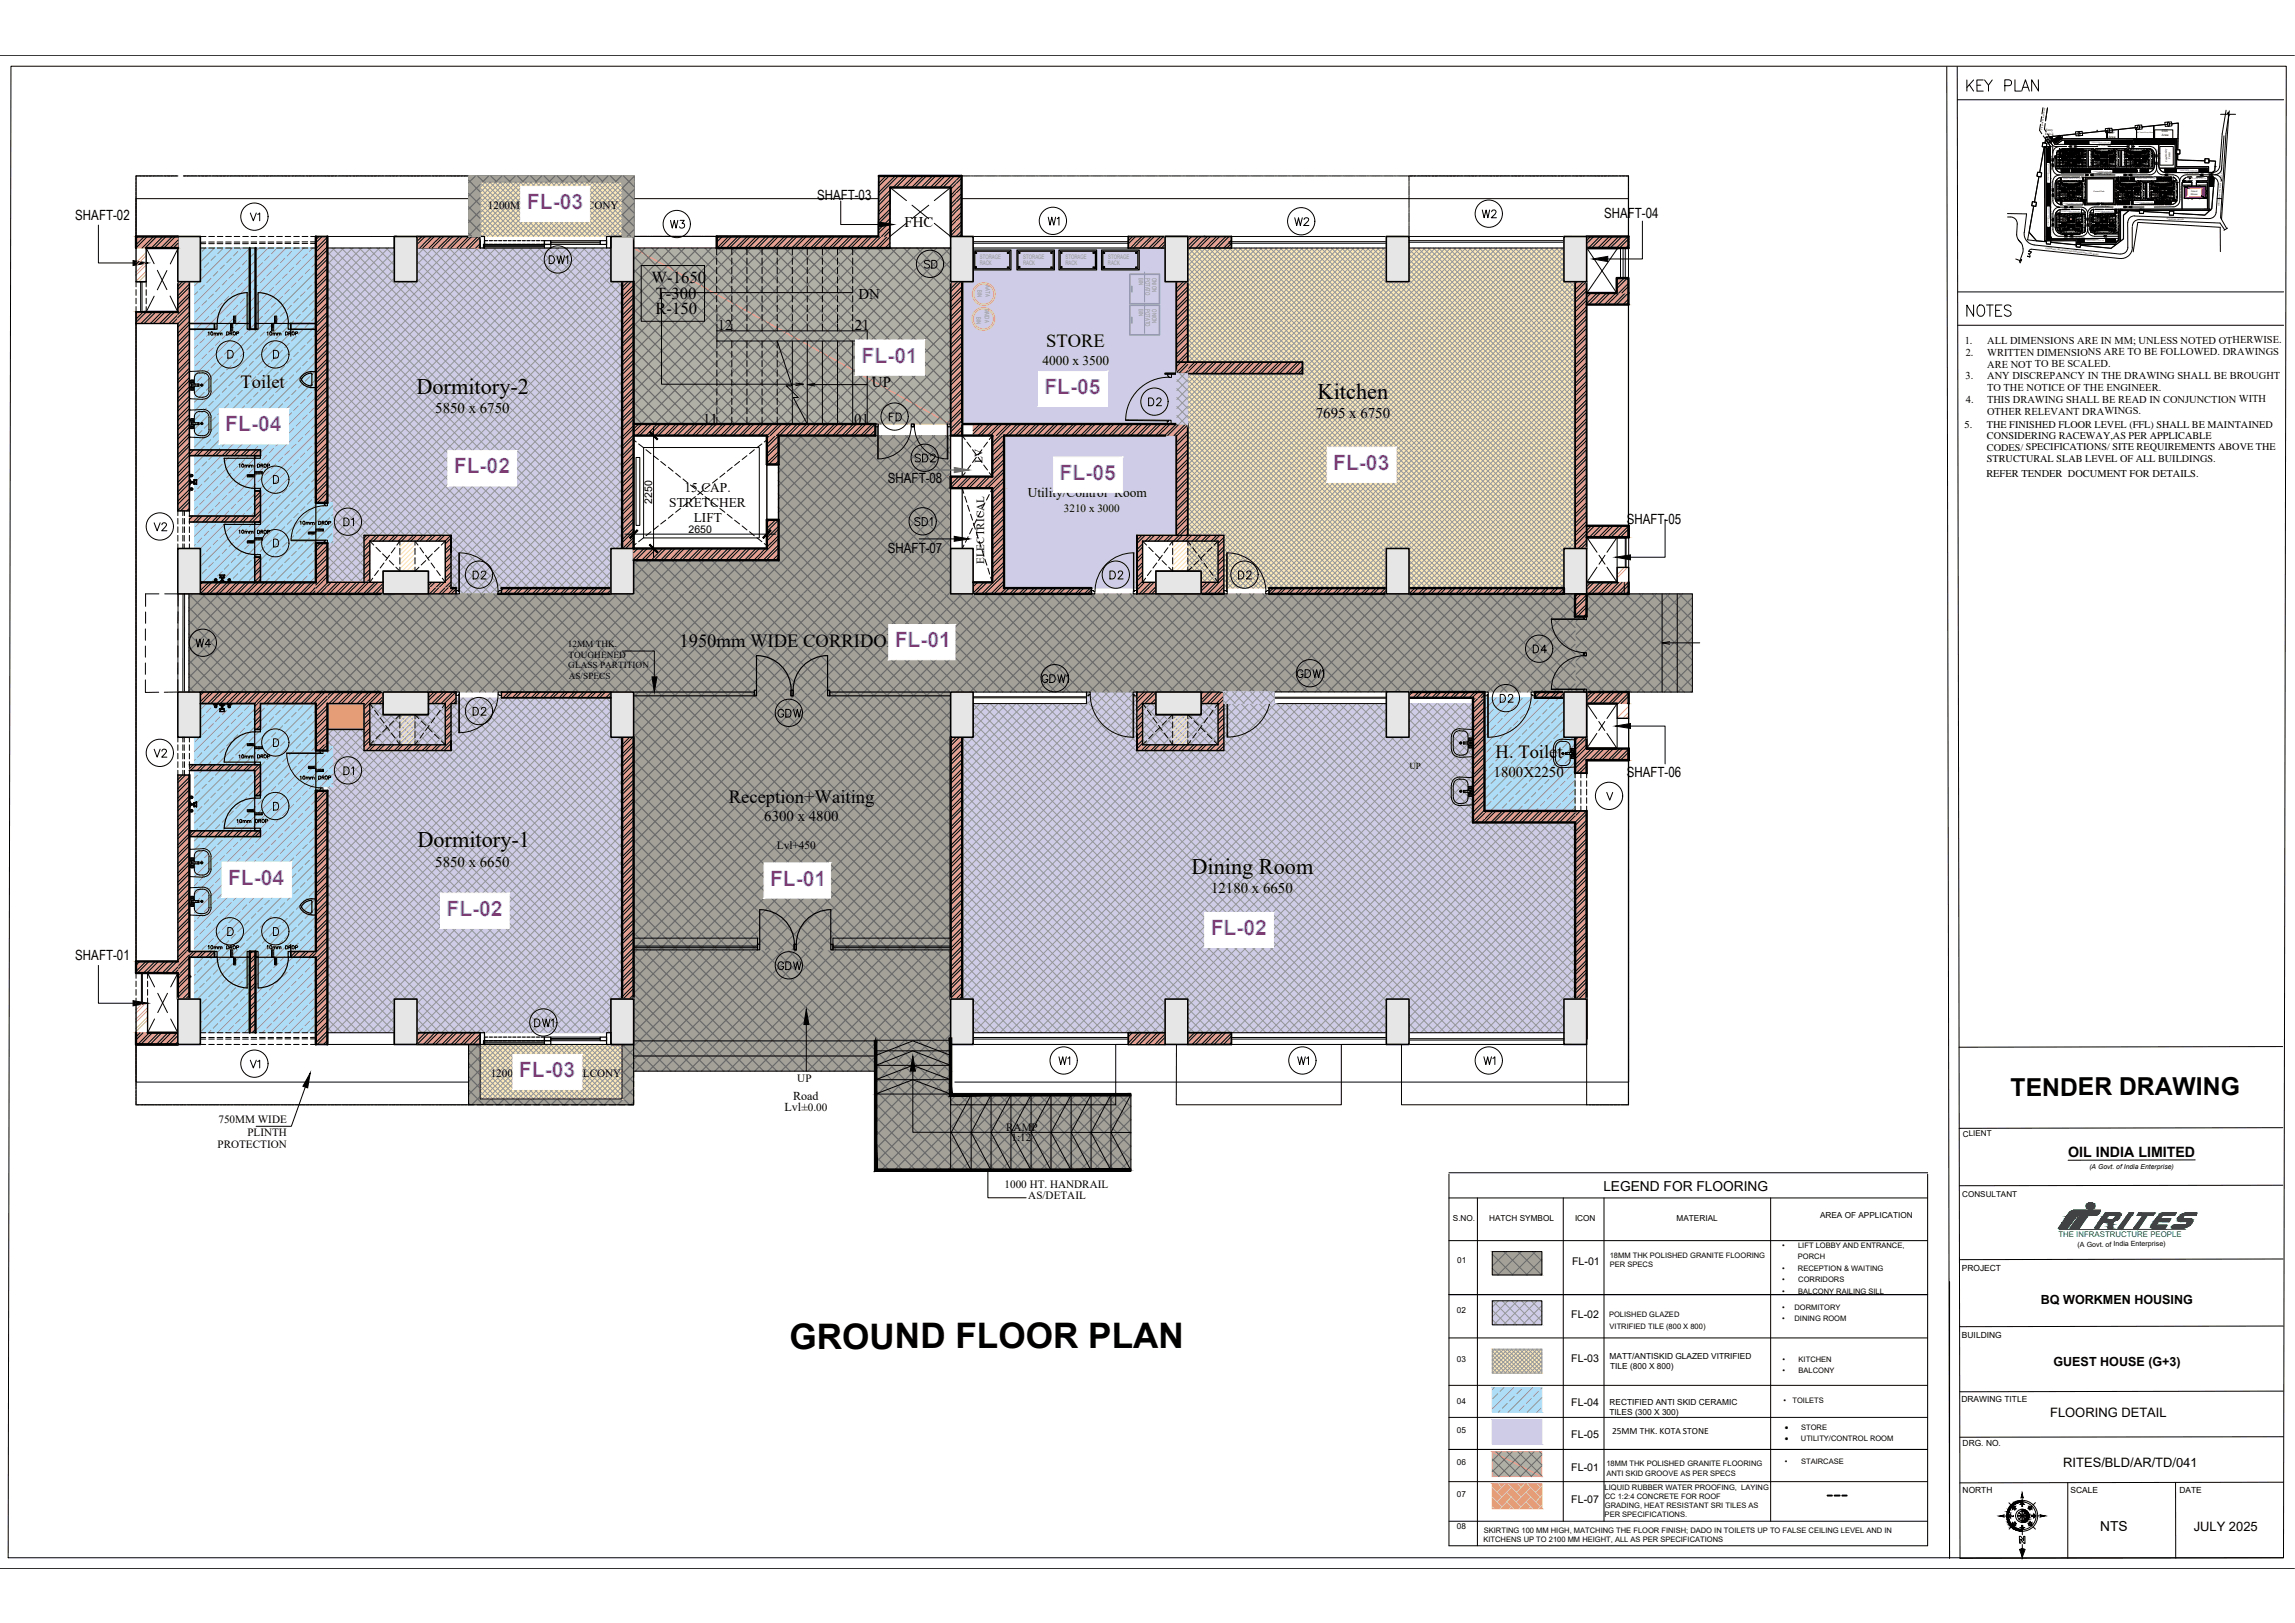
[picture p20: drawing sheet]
<svg xmlns="http://www.w3.org/2000/svg" width="594mm" height="420mm" viewBox="0 0 594 420" stroke-linecap="round" stroke-linejoin="round" font-family="sans-serif">
<defs><g id="words">
<text font-size="9.1" x="204.4" y="349.1">GROUND FLOOR PLAN</text>
<text font-size="6.6" x="508" y="83.3">NOTES</text>
<text font-size="6.4" x="520.5" y="283.6">TENDER DRAWING</text>
<text font-size="6.2" x="508" y="24.7">KEY PLAN</text>
<g font-size="5.8">
<text x="107.8" y="101.9">Dormitory-2</text>
<text x="341.1" y="103.3">Kitchen</text>
<text x="108" y="219.4">Dormitory-1</text>
<text x="308.4" y="226.2">Dining Room</text>
</g>
<g font-size="5.5" fill="#d609f6">
<text x="136.4" y="54.1">FL-03</text>
<text x="223" y="93.9">FL-01</text>
<text x="270.4" y="102">FL-05</text>
<text x="58.3" y="111.6">FL-04</text>
<text x="117.5" y="122.5">FL-02</text>
<text x="274.3" y="124.2">FL-05</text>
<text x="345.1" y="121.6">FL-03</text>
<text x="59" y="229">FL-04</text>
<text x="199.3" y="229.3">FL-01</text>
<text x="115.6" y="237.1">FL-02</text>
<text x="313.4" y="242">FL-02</text>
<text x="134.3" y="278.8">FL-03</text>
</g>
<g font-size="4.9">
<text x="225.1" y="111.5">W1</text>
<text x="199" y="120.6">SD</text>
<text x="34.9" y="176.4">V2</text>
<text x="34.9" y="224.7">V2</text>
<text x="55.4" y="290.7">V1</text>
</g>
<g font-size="4.8">
<text x="270.8" y="89.9">STORE</text>
<text x="62.2" y="100.4">Toilet</text>
<text x="175.9" y="167.5">1950mm WIDE CORRIDORFL-01</text>
<text x="387.2" y="196.3">H. Toilet</text>
<text x="188.7" y="207.9">Reception+Waiting</text>
</g>
<g font-size="4.4">
<text x="55.4" y="110.4">V1</text>
<text x="277.6" y="111.5">W2</text>
<text x="103" y="186.6">D2</text>
<text x="44.1" y="201.1">W4</text>
<text x="116.1" y="281.9">DW1</text>
</g>
<text font-size="4.4" fill="#939598" x="75.5" y="228.2">D1</text>
<g font-size="4.3">
<text x="168.6" y="73.4">W-1650</text>
<text x="169.7" y="77.4">T-300</text>
<text x="169.6" y="81.4">R-150</text>
</g>
<g font-size="3.8">
<text x="234.2" y="58.7">FHC</text>
<text x="222.2" y="77.5">DN</text>
<text x="185.8" y="85.5">12</text>
<text x="221.3" y="85.5">21</text>
<text x="225.7" y="100.2">UP</text>
<text x="112.7" y="106.9">5850 x 6750</text>
<text x="182" y="109.7">11</text>
<text x="221.1" y="109.7">01</text>
<text x="340.6" y="108.3">7695 x 6750</text>
<text x="386.6" y="201.1">1800X2250</text>
<text x="197.8" y="212.6">6300 x 4800</text>
<text x="112.7" y="224.4">5850 x 6650</text>
<text x="313.5" y="231.2">12180 x 6650</text>
</g>
<text font-size="3.7" x="535.3" y="299.6">OIL INDIA LIMITED</text>
<g font-size="3.6">
<text x="211.5" y="51.9">SHAFT-03</text>
<text x="19.5" y="57">SHAFT-02</text>
<text x="415.3" y="56.4">SHAFT-04</text>
<text x="229.8" y="125.1">SHAFT-08</text>
<text x="421.1" y="135.7">SHAFT-05</text>
<text x="229.8" y="143.3">SHAFT-07</text>
<text x="421.1" y="201.1">SHAFT-06</text>
<text x="19.5" y="248.6">SHAFT-01</text>
<text x="415" y="308.3">LEGEND FOR FLOORING</text>
<text x="543.6" y="396.3">NTS</text>
</g>
<g font-size="3.5">
<text x="269.8" y="94.4">4000 x 3500</text>
<text x="173.2" y="131.3">STRETCHER</text>
<text x="177.2" y="127.4">15 CAP.</text>
<text x="266.1" y="128.6">Utility/Control Room</text>
<text x="179.6" y="135.2">LIFT</text>
<text x="520" y="392.3">SE</text>
<text x="522.8" y="395.8" transform="rotate(-90 522.8 395.8)">NE</text>
<text x="523.9" y="392.3">SW</text>
<text x="526.7" y="395.8" transform="rotate(-90 526.7 395.8)">NW</text>
</g>
<g font-size="3.4">
<text x="530.7" y="366.9">FLOORING DETAIL</text>
<text x="567.9" y="396.3">JULY 2025</text>
</g>
<g font-size="3.3">
<text x="528.3" y="337.7">BQ WORKMEN HOUSING</text>
<text x="531.5" y="353.6">GUEST HOUSE (G+3)</text>
<text x="534.1" y="379.8">RITES/BLD/AR/TD/041</text>
</g>
<g font-size="3.1">
<text x="538.3" y="58.9">G</text>
<text x="535.2" y="61.7">6'</text>
<text x="541.5" y="61.7">2'</text>
<text x="203.1" y="287.6">Lvl±0.00</text>
<text x="205.3" y="284.8">Road</text>
<text x="524.6" y="393.7">W</text>
<text x="522.1" y="396.5">N</text>
</g>
<g font-size="2.9">
<text x="126.3" y="54.1">1200MM WIDE BALCONY</text>
<text x="254.3" y="120" transform="rotate(-90 254.3 120)">LV</text>
<text x="275.4" y="132.5">3210 x 3000</text>
<text x="254.7" y="146.1" transform="rotate(-90 254.7 146.1)">ELECTRICAL</text>
<text x="201.1" y="219.7">Lvl+450</text>
<text x="127" y="278.8">1200MM WIDE BALCONY</text>
<text x="206.4" y="280.1">UP</text>
<text x="56.6" y="290.7">750MM WIDE</text>
<text x="64" y="294">PLINTH</text>
<text x="260.5" y="292.8">RAMP</text>
<text x="56.3" y="297.2">PROTECTION</text>
<text x="261.9" y="295.4">1:12</text>
<text x="260.1" y="307.7">1000 HT. HANDRAIL</text>
<text x="266.2" y="310.3">AS/DETAIL</text>
</g>
<g font-size="2.8">
<text x="407" y="327.4">FL-01</text>
<text x="406.7" y="341.3">FL-02</text>
<text x="406.7" y="352.6">FL-03</text>
<text x="406.7" y="364.1">FL-04</text>
<text x="406.7" y="372.4">FL-05</text>
<text x="406.7" y="380.7">FL-01</text>
<text x="406.7" y="389">FL-07</text>
</g>
<g font-size="2.7">
<text x="508.6" y="89.1">1.</text>
<text x="514.4" y="89">ALL DIMENSIONS ARE IN MM; UNLESS NOTED OTHERWISE.</text>
<text x="508.8" y="92.1" transform="rotate(-1 508.8 92.1)">2.</text>
<text x="514.4" y="92.1">WRITTEN DIMENSIONS ARE TO BE FOLLOWED. DRAWINGS</text>
<text x="514.4" y="95.2">ARE NOT TO BE SCALED.</text>
<text x="508.8" y="98.2">3.</text>
<text x="514.4" y="101.3">TO THE NOTICE OF THE ENGINEER.</text>
<text x="514.4" y="98.2">ANY DISCREPANCY IN THE DRAWING SHALL BE BROUGHT</text>
<text x="508.9" y="104.3">4.</text>
<text x="514.3" y="104.3">THIS DRAWING SHALL BE READ IN CONJUNCTION WITH</text>
<text x="514.4" y="107.4">OTHER RELEVANT DRAWINGS.</text>
<text x="508.6" y="110.8">5.</text>
<text x="514.2" y="123.5">REFER TENDER DOCUMENT FOR DETAILS.</text>
<text x="168.8" y="130.4" transform="rotate(-90 168.8 130.4)">2250</text>
<text x="178.2" y="137.9">2650</text>
</g>
<g font-size="2.6">
<text x="532" y="39.9">1</text>
<text x="532.7" y="39.9">2</text>
<text x="533" y="39.9">2'</text>
<text x="533.4" y="39.9">3</text>
<text x="534.1" y="39.9">4</text>
<text x="534.8" y="39.9">5'</text>
<text x="535.5" y="39.9">7</text>
<text x="536.2" y="39.9">8</text>
<text x="536.9" y="39.9">9</text>
<text x="537.3" y="39.9">9'</text>
<text x="540.5" y="39.9">1</text>
<text x="542.2" y="39.9">3</text>
<text x="544.3" y="39.9">7</text>
<text x="544.7" y="39.9">8</text>
<text x="547.2" y="40.2">A</text>
<text x="547.2" y="41.3">D</text>
<text x="548.6" y="39.9" transform="rotate(-90 548.6 39.9)">10</text>
<text x="549.3" y="39.9">1</text>
<text x="550" y="39.9">2</text>
<text x="550.3" y="39.9">2'</text>
<text x="550.7" y="39.9">3</text>
<text x="551.4" y="39.9">4</text>
<text x="552.1" y="39.9">5'</text>
<text x="552.4" y="39.9">6'</text>
<text x="552.8" y="39.9">7</text>
<text x="553.5" y="39.9">8</text>
<text x="554.6" y="39.9">9'</text>
<text x="554.9" y="39.9">10</text>
<text x="532.3" y="42.3">W4</text>
<text x="536.2" y="43">D2</text>
<text x="537.3" y="42.3">W4</text>
<text x="538.3" y="44.1">L</text>
<text x="538.7" y="43.4">I</text>
<text x="541.2" y="42.3">W4</text>
<text x="544.7" y="43">D2</text>
<text x="545.7" y="42.3">W4</text>
<text x="547.2" y="44.1">L</text>
<text x="549.3" y="48">4'</text>
<text x="549.6" y="42.3">W4</text>
<text x="550" y="48">5'</text>
<text x="550.3" y="48">6'</text>
<text x="550.7" y="48">7</text>
<text x="551.4" y="48">8</text>
<text x="552.4" y="48">9'</text>
<text x="552.8" y="48">10</text>
<text x="553.5" y="43">D2</text>
<text x="554.6" y="42.3">W4</text>
<text x="556.3" y="48">2</text>
<text x="556.7" y="48">2'</text>
<text x="557.4" y="48">3</text>
<text x="557.7" y="48">4</text>
<text x="558.1" y="48">4'</text>
<text x="559.2" y="48">6'</text>
<text x="559.5" y="48">7</text>
<text x="559.9" y="48">8</text>
<text x="560.9" y="48">9'</text>
<text x="567.6" y="47.6" transform="rotate(-90 567.6 47.6)">W2</text>
<text x="532.3" y="50.8">W4</text>
<text x="535.2" y="48.3" transform="rotate(-90 535.2 48.3)">2'</text>
<text x="536.2" y="48.3" transform="rotate(-90 536.2 48.3)">4'</text>
<text x="536.2" y="51.5">D2</text>
<text x="536.9" y="48.3" transform="rotate(-90 536.9 48.3)">5'</text>
<text x="537.3" y="50.8">W4</text>
<text x="537.6" y="48.3" transform="rotate(-90 537.6 48.3)">6'</text>
<text x="538.3" y="52.2">K</text>
<text x="538.7" y="52.6">L</text>
<text x="538.7" y="51.5">I</text>
<text x="539.4" y="48.3" transform="rotate(-90 539.4 48.3)">9'</text>
<text x="539.8" y="48.3" transform="rotate(-90 539.8 48.3)">10</text>
<text x="549.6" y="50.8" transform="rotate(-90 549.6 50.8)">W4</text>
<text x="550.3" y="48.3" transform="rotate(-90 550.3 48.3)">2'</text>
<text x="551.4" y="51.5">D2</text>
<text x="552.4" y="50.4">W4</text>
<text x="553.5" y="48.7">A</text>
<text x="553.5" y="52.6">L</text>
<text x="553.5" y="51.5">I</text>
<text x="556.3" y="50.4">W4</text>
<text x="559.9" y="51.5">D2</text>
<text x="560.9" y="50.4">W4</text>
<text x="538.3" y="57.1">L</text>
<text x="538.3" y="58.2">I</text>
<text x="538.3" y="58.6">H</text>
<text x="547.2" y="57.1">L</text>
<text x="547.2" y="58.2">I</text>
<text x="535.2" y="61.7" transform="rotate(-90 535.2 61.7)">2'</text>
<text x="536.2" y="61.7" transform="rotate(-90 536.2 61.7)">4'</text>
<text x="536.9" y="61.7" transform="rotate(-90 536.9 61.7)">5'</text>
<text x="538.3" y="61">A</text>
<text x="539.4" y="61.7" transform="rotate(-90 539.4 61.7)">9'</text>
<text x="539.8" y="61.7" transform="rotate(-90 539.8 61.7)">10</text>
<text x="545" y="61.7" transform="rotate(-90 545 61.7)">4'</text>
<text x="547.2" y="61">A</text>
<text x="548.6" y="61.7" transform="rotate(-90 548.6 61.7)">10</text>
<text x="514.3" y="110.8">THE FINISHED FLOOR LEVEL (FFL) SHALL BE MAINTAINED</text>
<text x="514.3" y="113.7">CONSIDERING RACEWAY,AS PER APPLICABLE</text>
<text x="514.3" y="119.6">STRUCTURAL SLAB LEVEL OF ALL BUILDINGS.</text>
<text x="514.3" y="116.6">CODES/ SPECIFICATIONS/ SITE REQUIREMENTS ABOVE THE</text>
<text x="519.6" y="393.7">E</text>
</g>
<g font-size="2.6" fill="#8f8f8f">
<text x="542.6" y="39.9">4</text>
<text x="544" y="39.9">6'</text>
<text x="554.2" y="39.9">9</text>
<text x="552.1" y="48">9</text>
<text x="560.9" y="51.5">W2</text>
</g>
<g font-size="2.4">
<text x="147" y="167.6">12MM THK.</text>
<text x="147.1" y="173">GLASS PARTITION</text>
<text x="147.2" y="170.3">TOUGHENED</text>
<text x="147.2" y="175.8">AS/SPECS</text>
<text x="364.8" y="199.1">UP</text>
<text x="417.3" y="371.3">25MM THK. KOTA STONE</text>
</g>
<g font-size="2.2">
<text x="507.8" y="328.9">PROJECT</text>
<text x="507.9" y="346.3">BUILDING</text>
<text x="416.6" y="351.8">MATT/ANTISKID GLAZED VITRIFIED</text>
<text x="416.8" y="354.4">TILE (800 X 800)</text>
<text x="416.6" y="363.8">RECTIFIED ANTI SKID CERAMIC</text>
<text x="507.7" y="363.1">DRAWING TITLE</text>
<text x="416.6" y="366.3">TILES (300 X 300)</text>
<text x="508" y="374.4">DRG. NO.</text>
<text x="508" y="386.6">NORTH</text>
<text x="536" y="386.5">SCALE</text>
<text x="564.2" y="386.5">DATE</text>
</g>
<g font-size="2.1">
<text x="508.1" y="294.2">CLIENT</text>
<text x="508" y="310">CONSULTANT</text>
<text x="376.1" y="316">S.NO.</text>
<text x="385.5" y="316">HATCH SYMBOL</text>
<text x="407.7" y="316">ICON</text>
<text x="434" y="316">MATERIAL</text>
<text x="471.1" y="315.2">AREA OF APPLICATION</text>
<text x="377.2" y="327">01</text>
<text x="377.1" y="339.9">02</text>
<text x="377.1" y="352.6">03</text>
<text x="377.1" y="363.4">04</text>
<text x="377.1" y="371">05</text>
<text x="462" y="370.1">·</text>
<text x="462" y="373">·</text>
<text x="377.1" y="379.3">06</text>
<text x="377.1" y="387.6">07</text>
<text x="377.1" y="395.9">08</text>
</g>
<g font-size="2">
<text x="461.3" y="323">•</text>
<text x="465.5" y="323">LIFT LOBBY AND ENTRANCE,</text>
<text x="416.7" y="325.7">18MM THK POLISHED GRANITE FLOORING</text>
<text x="416.7" y="328">PER SPECS</text>
<text x="461.3" y="329">•</text>
<text x="465.4" y="326">PORCH</text>
<text x="465.4" y="329">RECEPTION &amp; WAITING</text>
<text x="461.3" y="332">•</text>
<text x="461.3" y="335">•</text>
<text x="465.5" y="335">BALCONY RAILING SILL</text>
<text x="465.5" y="332">CORRIDORS</text>
<text x="416.5" y="340.9">POLISHED GLAZED</text>
<text x="461.3" y="339.1">•</text>
<text x="461.3" y="342">•</text>
<text x="464.5" y="339.1">DORMITORY</text>
<text x="464.5" y="342">DINING ROOM</text>
<text x="416.6" y="344">VITRIFIED TILE (800 X 800)</text>
<text x="461.4" y="352.5">•</text>
<text x="465.6" y="352.5">KITCHEN</text>
<text x="461.4" y="355.5">•</text>
<text x="465.6" y="355.5">BALCONY</text>
<text x="461.7" y="363.2">•</text>
<text x="464" y="363.2">TOILETS</text>
<text x="466.2" y="370.1">STORE</text>
<text x="466.2" y="373">UTILITY/CONTROL ROOM</text>
<text x="415.8" y="382">ANTI SKID GROOVE AS PER SPECS</text>
<text x="415.8" y="379.6">18MM THK POLISHED GRANITE FLOORING</text>
<text x="462" y="378.9">•</text>
<text x="466.2" y="378.9">STAIRCASE</text>
<text x="415.4" y="385.6">LIQUID RUBBER WATER PROOFING, LAYING</text>
<text x="415.4" y="388">CC 1:2:4 CONCRETE FOR ROOF</text>
<text x="415.4" y="392.7">PER SPECIFICATIONS.</text>
<text x="415.4" y="390.3">GRADING, HEAT RESISTANT SRI TILES AS</text>
<text x="384" y="399.3">KITCHENS UP TO 2100 MM HEIGHT, ALL AS PER SPECIFICATIONS</text>
<text x="384.1" y="396.9">SKIRTING 100 MM HIGH, MATCHING THE FLOOR FINISH; DADO IN TOILETS UP TO FALSE CEILING LEVEL AND IN</text>
</g>
<text font-size="2" fill="#009926" x="532.8" y="320.3">THE INFRASTRUCTURE PEOPLE</text>
<g font-size="1.8">
<text x="540.9" y="302.6">(A Govt. of India Enterprise)</text>
<text x="537.8" y="322.7">(A Govt. of India Enterprise)</text>
</g>
<g font-size="1.6" fill="#929498">
<text x="253.6" y="68.7">RACK</text>
<text x="253.7" y="67">STORAGE</text>
<text x="264.8" y="68.7">RACK</text>
<text x="264.9" y="67">STORAGE</text>
<text x="275.8" y="68.7">RACK</text>
<text x="275.8" y="67">STORAGE</text>
<text x="286.8" y="68.7">RACK</text>
<text x="286.9" y="67">STORAGE</text>
<text x="294.8" y="71.9" transform="rotate(90 294.8 71.9)">BIN</text>
<text x="296.5" y="71.9" transform="rotate(90 296.5 71.9)">POTATO</text>
<text x="298.2" y="71.9" transform="rotate(90 298.2 71.9)">ONION</text>
<text x="253" y="75.1" transform="rotate(90 253 75.1)">BIN</text>
<text x="255.1" y="73.9" transform="rotate(90 255.1 73.9)">AATA</text>
<text x="252.8" y="82" transform="rotate(90 252.8 82)">BIN</text>
<text x="254.9" y="79.9" transform="rotate(90 254.9 79.9)">MAIDA</text>
<text x="294.8" y="80" transform="rotate(90 294.8 80)">BIN</text>
<text x="296.5" y="80" transform="rotate(90 296.5 80)">POTATO</text>
<text x="298.2" y="80" transform="rotate(90 298.2 80)">ONION</text>
</g>
<g font-size=".9">
<text x="529.4" y="35" transform="rotate(-1 529.4 35)">Exit-2</text>
<text x="529.6" y="34" transform="rotate(-1 529.6 34)">Entry</text>
</g>
<g font-size=".8">
<text x="545.8" y="34.8">STP</text>
<text x="545.9" y="35.8">Area</text>
<text x="559.6" y="34.2">ESS</text>
<text x="559.6" y="35.2">Area</text>
</g>
<g font-size=".7">
<text x="543" y="41.1">TOWER-B</text>
<text x="552" y="41">TOWER-A</text>
<text x="561" y="42" transform="rotate(-91 561 42)">Community</text>
<text x="561.7" y="41.2" transform="rotate(-90 561.7 41.2)">Center</text>
<text x="558.5" y="43.3" transform="rotate(-90 558.5 43.3)">6 M Wide Road</text>
<text x="534.7" y="49.7">TOWER-F</text>
<text x="549.4" y="49.6" transform="rotate(-1 549.4 49.6)">TOWER-E</text>
<text x="558.3" y="49.6">TOWER-D</text>
<text x="567.1" y="50.5">House</text>
<text x="567.2" y="49.7" transform="rotate(1 567.2 49.7)">Guest</text>
<text x="534.4" y="58.3">TOWER-G</text>
<text x="542.8" y="58.2">TOWER-H</text>
<text x="535" y="61.6" transform="rotate(-1 535 61.6)">6 M Wide Road</text>
</g>
<g font-size=".6">
<text x="528.7" y="33.5" transform="rotate(-82 528.7 33.5)">Proposed External Road</text>
<text x="542.8" y="37.8">6 M Wide Road</text>
<text x="531.2" y="44.1" transform="rotate(-91 531.2 44.1)">6 M Wide Road</text>
<text x="542.8" y="45.2">6 M Wide Road</text>
<text x="565.6" y="45.2" transform="rotate(-1 565.6 45.2)">6 M Wide Road</text>
<text x="571.4" y="45.3">Entry Exit-1</text>
<text x="541.9" y="49.6">Central Park</text>
<text x="542.4" y="53.5">6 M Wide Road</text>
<text x="564.8" y="51.7" transform="rotate(-90 564.8 51.7)">6 M Wide Road</text>
<text x="531.2" y="58.9" transform="rotate(-90 531.2 58.9)">6 M Wide Road</text>
<text x="540.9" y="59.2" transform="rotate(-91 540.9 59.2)">6 M Wide Road</text>
<text x="560.9" y="56.8" transform="rotate(2 560.9 56.8)">EXISTING ROAD</text>
<text x="529.5" y="64.4" transform="rotate(7 529.5 64.4)">EXTERNAL PROPOSED DIVERTED ROAD (15M ROW)</text>
</g>
<g font-size=".4">
<text x="553.1" y="34.5">UG Tank &amp; Pump Room</text>
<text x="535.2" y="41.1">TOWER-C</text>
<text x="574.5" y="53.4" transform="rotate(-85 574.5 53.4)">EXISTING ROAD TOWARDS DX HOUSING (13M ROW)</text>
</g>
<g font-size=".3">
<text x="541.4" y="37">COVERED PARKING -33 NOS. CARS</text>
<text x="530.4" y="46.9" transform="rotate(-91 530.4 46.9)">VISITOR PARKING -26 NOS. CARS</text>
<text x="534" y="46.4">COVERED PARKING -09 NOS. CARS</text>
<text x="541.9" y="44.4">COVERED PARKING -39 NOS. CARS</text>
<text x="553.2" y="46.4">COVERED PARKING -23 NOS. CARS</text>
<text x="564.3" y="44.2" transform="rotate(-1 564.3 44.2)">VISITOR PARKING -20 NOS. CARS</text>
<text x="566.4" y="46.4">COVERED PARKING -07 NOS. CARS</text>
<text x="534.2" y="52.7">COVERED PARKING -11 NOS. CARS</text>
<text x="552.6" y="52.5">COVERED PARKING -25 NOS. CARS</text>
<text x="530.4" y="58.4" transform="rotate(-90 530.4 58.4)">COVERED PARKING -17 NOS. CARS</text>
<text x="533.7" y="54.8">COVERED PARKING -08 NOS. CARS</text>
<text x="542.3" y="54.8">COVERED PARKING -09 NOS. CARS</text>
<text x="540" y="62.4">COVERED PARKING -18 NOS. CARS</text>
</g>
</g></defs>
<!-- layer: HATCH_STONE -->
<g fill="#a4a298" stroke="#a4a298" stroke-width=".26">
<path d="M121.3 270.4h3z"/>
<path d="M161 270.4h3z"/>
<path d="M161 270.4l3 14.1v-14.1zM161 270.4l3 14.1h-3z"/>
<path d="M121.3 270.4l3 14.1v-14.1zM121.3 270.4l3 14.1h-3z"/>
<path d="M161 284.5h3zM124.3 284.5h39.7z"/>
<path d="M121.3 284.5h3zM121.3 284.5h3z"/>
<path d="M121.3 284.5l42.7 1.5v-1.5zM121.3 284.5l42.7 1.5h-42.7z"/>
<path d="M164 245.9l82.1 31.4v-31.4zM164 245.9l82.1 31.4h-82.1z"/>
<path d="M410.7 153.7l27.4 25.5v-25.5zM410.7 153.7l27.4 25.5h-27.4z"/>
<path d="M407.8 159.6l2.9 19.6v-19.6zM407.8 159.6l2.9 19.6h-2.9z"/>
<path d="M226.6 277.3l19.5 2.2-.1-2.2zM226.6 277.3l19.5 2.2h-19.5z"/>
<path d="M226.6 279.5l19.5 3.9v-3.9zM226.6 279.5l19.5 3.9h-19.4z"/>
<path d="M226.7 283.4l66 19.6v-19.6zM226.7 283.4l66 19.6h-66z"/>
<path d="M164 179.2l82.1 66.7v-66.7zM164 179.2l82.1 66.7h-82.1z"/>
</g>
<g fill="none" stroke="#696969" stroke-width=".31">
<path d="M409.2 159.6l-1.4 1.4M409.6 159.6l19.5 19.6M410.7 153.8l25.3 25.4M410.7 157.3l21.9 21.9M411.6 153.7l-.9 .9M414 153.7l24.1 24.1M415 153.7l-4.3 4.4M417.5 153.7l20.6 20.7M418.4 153.7l-10.6 10.7M420.9 153.7l17.2 17.2M421.9 153.7l-14.1 14.2M424.3 153.7l13.8 13.8"/>
<path d="M425.4 153.7l-17.6 17.6M427.8 153.7l10.3 10.4M428.8 153.7l-21 21M431.2 153.7l6.9 6.9M432.2 153.7l-24.4 24.5M434.6 153.7l3.5 3.5M435.6 153.7l-25.3 25.5M438 153.7h.1M438.1 158.2l-21 21M438.1 154.7l-24.4 24.5M164 179.6l66.2 66.3-31.4 31.4M165.3 179.2l-1.3 1.3"/>
<path d="M166.9 179.2l66.8 66.7M168.7 179.2l-4.7 4.7M170.4 179.2l66.7 66.7M172.2 179.2l-8.2 8.1M173.8 179.2l66.7 66.7M175.6 179.2l-11.6 11.6M177.2 179.2l66.8 66.7M179 179.2l-15 15M180.7 179.2l65.4 65.4M182.5 179.2l-18.5 18.5M184.1 179.2l62 61.9M185.9 179.2l-21.9 21.9"/>
<path d="M187.5 179.2l58.6 58.5M189.3 179.2l-25.3 25.3M191 179.2l55.1 55.1M192.8 179.2l-28.8 28.8M194.4 179.2l51.7 51.6M196.2 179.2l-32.2 32.2M197.8 179.2l48.3 48.2M199.6 179.2l-35.6 35.6M201.2 179.2l44.9 44.7M203.1 179.2l-39.1 39.1M204.7 179.2l41.4 41.3M206.5 179.2l-42.5 42.5"/>
<path d="M208.1 179.2l38 37.9M209.9 179.2l-45.9 45.9M211.5 179.2l34.6 34.4M213.4 179.2l-49.4 49.3M215 179.2l31.1 31M216.8 179.2l-52.8 52.8M218.4 179.2l27.7 27.6M220.3 179.2l-56.3 56.2M221.9 179.2l24.2 24.1M223.7 179.2l-59.7 59.6M225.3 179.2l20.8 20.7M227.1 179.2l-63.1 63.1"/>
<path d="M228.7 179.2l17.4 17.3M230.5 179.2l-66.5 66.5M232.2 179.2l13.9 13.9M234 179.2l-66.8 66.7M235.6 179.2l10.5 10.4M237.4 179.2l-66.7 66.7M239 179.2l7.1 7M240.8 179.2l-66.7 66.7M242.5 179.2l3.6 3.6M244.3 179.2l-66.8 66.7M245.9 179.2l.2 .1M407.8 178.4l.7 .8"/>
<path d="M407.8 175l4.2 4.2M407.8 171.5l7.6 7.7M407.8 168.1l11 11.1M407.8 164.7l14.5 14.5M407.8 161.2l17.9 18M438.1 178.8l-.4 .4M438.1 175.3l-3.8 3.9M438.1 171.9l-7.3 7.3M438.1 168.5l-10.7 10.7M438.1 165l-14.1 14.2M438.1 161.6l-17.5 17.6M164 196.8l49 49.1-31.4 31.4"/>
<path d="M164 189.9l55.9 56M164 183l62.8 62.9M164 193.3l52.4 52.6-31.3 31.4M164 186.5l59.3 59.4-31.4 31.4M246.1 198l-48 47.9M246.1 194.5l-51.4 51.4M246.1 191.1l-54.8 54.8M246.1 187.7l-58.3 58.2M246.1 184.2l-61.7 61.7M246.1 180.8l-65.1 65.1M164 213.9l31.9 32-31.5 31.4M164 207.1l38.8 38.8"/>
<path d="M164 217.3l28.5 28.6M164 200.2l45.6 45.7-31.4 31.4M164 210.5l35.3 35.4M164 203.6l42.2 42.3M246.1 218.5l-27.4 27.4M246.1 215.1l-30.8 30.8M246.1 211.7l-34.2 34.2M246.1 208.2l-37.6 37.7M246.1 204.8l-41.1 41.1M246.1 201.4l-44.6 44.5M164 238l7.9 7.9M164 231.1l14.7 14.8-14.7 14.6"/>
<path d="M164 224.3l21.6 21.6-21.6 21.5M164 234.5l11.3 11.4M164 227.7l18.2 18.2M164 220.8l25 25.1M246.1 239.2l-6.8 6.7M246.1 235.7l-10.2 10.2M246.1 232.3l-13.6 13.6M246.1 228.8l-17.1 17.1M246.1 225.4l-20.5 20.5M246.1 222l-23.9 23.9M164 241.4l4.5 4.5M164 244.8l1 1.1"/>
<path d="M164 250.5l26.8 26.8M164 253.9l23.4 23.4M164 247l30.2 30.3M164 257.3l19.9 20M165 245.9l-1 .9M166.3 245.9l31.4 31.4M168.4 245.9l-4.4 4.3M169.7 245.9l31.4 31.4M171.8 245.9l-7.8 7.8M173.1 245.9l31.4 31.4M175.3 245.9l-11.3 11.2M176.5 245.9l31.5 31.4"/>
<path d="M180 245.9l31.4 31.4M182.1 245.9l-18.1 18.1M183.5 245.9l31.3 31.4M186.9 245.9l31.4 31.4M189 245.9l-25 25M190.3 245.9l31.4 31.4M192.4 245.9l-28.4 28.4M193.8 245.9l31.4 31.4M197.2 245.9l57 57.1M199.3 245.9l-31.4 31.4M200.6 245.9l57.1 57.1M202.7 245.9l-31.4 31.4"/>
<path d="M204 245.9l31.5 31.4M206.1 245.9l-31.4 31.4M207.5 245.9l57 57.1M210.9 245.9l35.2 35.2M214.3 245.9l31.7 31.7M217.8 245.9l28.3 28.2M219.9 245.9l-31.4 31.4M221.2 245.9l24.9 24.8M224.6 245.9l21.5 21.4M226.8 245.9l-31.4 31.4M228.1 245.9l18 18M231.5 245.9l14.6 14.5"/>
<path d="M233.6 245.9l-31.4 31.4M234.9 245.9l11.2 11.1M237.1 245.9l-31.4 31.4M238.4 245.9l7.7 7.7M240.5 245.9l-31.4 31.4M241.8 245.9l4.3 4.2M243.9 245.9l-31.4 31.4M245.3 245.9l.8 .8M246.1 257.4l-19.9 19.9M246.1 254l-23.3 23.3M246.1 250.6l-26.7 26.7M246.1 247.2l-30.2 30.1"/>
<path d="M246.1 242.6l-3.3 3.3M121.3 278.7l3 3M121.3 275.3l3 3M121.3 271.8l3 3M123.3 270.4l1 1M124 270.4l-2.7 2.7M124.3 276.9l-3 3.1M124.3 273.5l-3 3M161 277.2l3 3M161 273.8l3 3M161 270.4l3 3M161.8 270.4l-.8 .7"/>
<path d="M164 274.5l2.8 2.8M164 267.7l9.7 9.6M164 260.8l16.5 16.5M164 271.1l6.2 6.2M164 264.2l13.1 13.1M164 278.4l-3 3M164 275l-3 3M164 271.6l-3 3M226.6 278.7l24.2 24.3M233.1 277.3l-6.4 6.5M235.4 277.3l25.7 25.7M246 278.1l-19.4 19.3"/>
<path d="M246.1 274.6l-19.4 19.4M246.1 271.2l-19.5 19.4M246.1 267.8l-19.4 19.4M246.1 264.4l-13 12.9M246.1 260.9l-19.5 19.4M121.3 285.6l.4 .4M121.3 282.1l3.9 3.9M124.3 283.8l-2.2 2.2M124.3 280.4l-3 3M127 284.5l-1.5 1.5M127.1 284.5l1.5 1.5M130.5 284.5l-1.5 1.5"/>
<path d="M130.5 284.5l1.5 1.5M133.9 284.5l-1.5 1.5M134 284.5l1.5 1.5M137.3 284.5l-1.5 1.5M137.4 284.5l1.5 1.5M140.8 284.5l-1.5 1.5M140.8 284.5l1.5 1.5M144.2 284.5l-1.5 1.5M144.3 284.5l1.5 1.5M147.6 284.5l-1.5 1.5M147.7 284.5l1.5 1.5M149.6 286l1.5-1.5 1.5 1.5"/>
<path d="M154.5 284.5l-1.5 1.5M154.5 284.5l1.5 1.5M156.4 286l1.6-1.5 1.5 1.5M161 284.1l1.9 1.9M161 280.7l3 3M164 285.3l-.7 .7M164 281.8l-4.2 4.2M226.6 282.2l20.8 20.8M226.7 292.6l10.4 10.4M226.7 285.6l17.2 17.4M226.7 296l7 7M226.7 289.1l13.8 13.9"/>
<path d="M226.7 299.4l3.5 3.6M246.1 281.5l-19.4 19.4M247.6 283.4l-19.6 19.6M248.5 283.4l19.5 19.6M251 283.4l-19.5 19.6M251.9 283.4l19.5 19.6M254.5 283.4l-19.6 19.6M255.3 283.4l19.5 19.6M257.9 283.4l-19.5 19.6M258.7 283.4l19.6 19.6M261.3 283.4l-19.5 19.6M262.2 283.4l19.5 19.6"/>
<path d="M264.7 283.4l-19.5 19.6M265.6 283.4l19.6 19.6M268.2 283.4l-19.5 19.6M269 283.4l19.6 19.6M271.6 283.4l-19.5 19.6M272.5 283.4l19.5 19.6M275.1 283.4l-19.6 19.6M275.9 283.4l16.8 16.8M278.5 283.4l-19.5 19.6M279.3 283.4l13.4 13.4M281.9 283.4l-19.5 19.6M282.8 283.4l9.9 10"/>
<path d="M285.4 283.4l-19.6 19.6M286.2 283.4l6.5 6.6M288.8 283.4l-19.5 19.6M289.6 283.4l3.1 3.1M292.2 283.4l-19.5 19.6M292.7 289.8l-13.2 13.2M292.7 296.6l-6.3 6.4M292.7 293.2l-9.7 9.8M292.7 286.3l-16.6 16.7M226.7 302.9l.1 .1M292.7 300.1l-2.9 2.9"/>
</g>
<!-- layer: A-FLOR-FVT -->
<g fill="#feeab9" stroke="#feeab9" stroke-width=".26">
<path d="M307.5 64.2l100.2 88v-88zM307.5 64.2l100.2 88h-100.2z"/>
<path d="M124.3 270.4l36.8 14.1v-14.1zM124.3 270.4l36.8 14.1h-36.8z"/>
<path d="M122.8 47l39.8 14.2v-14.2zM122.8 47l39.8 14.2h-39.8z"/>
</g>
<g fill="none" stroke="#939598" stroke-width=".26">
<path d="M122.8 51.1l10 10.1M122.8 59.1l2.1 2.1M122.8 49.8l11.4 11.4M122.8 57.7l3.4 3.5M122.8 48.5l12.7 12.7M122.8 56.4l4.8 4.8M122.8 47.1l14 14.1M122.8 53.7l7.4 7.5M122.8 52.5l8.8 8.7M123.1 47l-.3 .4M124 47l14.1 14.2M124.4 47l-1.6 1.7"/>
<path d="M125.3 47l14.1 14.2M125.8 47l-3 3M126.7 47l14 14.2 14.1-14.2M127.1 47l-4.3 4.4M128 47l14.1 14.2M128.4 47l-5.6 5.7M129.3 47l14.1 14.2M129.7 47l-6.9 7M130.6 47l14.1 14.2M131 47l-8.2 8.3M132 47l14.1 14.2M132.4 47l-9.6 9.6"/>
<path d="M133.3 47l14 14.2 14.1-14.2M133.7 47l-10.9 11M134.6 47l14.1 14.2M135 47l-12.2 12.3M135.9 47l14.1 14.2M136.3 47l-13.5 13.6M137.2 47l14.1 14.2M137.6 47l-14.1 14.2M138.6 47l14.1 14.2M139 47l-14.2 14.2M139.8 47l14.2 14.2M140.3 47l-14.1 14.2"/>
<path d="M141.2 47l14.1 14.2M141.6 47l-14.1 14.2M142.5 47l14.2 14.2M142.9 47l-14.1 14.2-6-6.1M143.8 47l14.1 14.2M144.3 47l-14.1 14.2M145.2 47l14.1 14.2M145.6 47l-14.2 14.2M146.4 47l14.2 14.2M146.9 47l-14.1 14.2M147.8 47l14.1 14.2M148.3 47l-14.2 14.2"/>
<path d="M149.1 47l13.5 13.5M149.5 47l-14.1 14.2M150.4 47l12.2 12.2M150.9 47l-14.1 14.2M151.8 47l10.8 10.9M152.2 47l-14.2 14.2M153.1 47l9.5 9.6M153.5 47l-14.1 14.2M154.4 47l8.2 8.2M155.7 47l6.9 7M156.1 47l-14.1 14.2M157.1 47l5.5 5.6"/>
<path d="M157.5 47l-14.1 14.2M158.4 47l4.2 4.3M158.8 47l-14.1 14.2M159.7 47l2.9 3M160.1 47l-14.1 14.2M161 47l1.6 1.6M162.3 47l.3 .4M162.6 55.1l-6.1 6.1M162.6 47.2l-14 14M162.6 56.5l-4.7 4.7M162.6 48.5l-12.6 12.7M162.6 49.8l-11.3 11.4"/>
<path d="M162.6 57.8l-3.4 3.4M162.6 59.1l-2.1 2.1M162.6 51.2l-10 10M162.6 52.5l-8.7 8.7M162.6 53.8l-7.3 7.4M50.6 71.5l-.2 .1M50.9 64.2l-.5 .5M51.1 75.5l-.7 .8M51.7 65.7l-1.1 1.1M51.7 79.6l-1.1 1.2M52.3 69.7l-1.2 1.2M52.9 73.8l-1.2 1.1"/>
<path d="M53.2 64.2l-.9 .9M53.5 77.9l-1.2 1.1M54 68l-1.1 1.2M54.6 72l-1.1 1.2M55.2 76.1l-1.2 1.1M55.5 64.2l-5.1 5.1M55.8 66.3l-1.2 1.1M56.3 70.3l-1.1 1.2M56.9 74.4l-1.1 1.1M57.5 64.5l-1.2 1.2M57.5 78.4l-1.2 1.2M58.1 68.6l-1.2 1.1"/>
<path d="M58.7 72.6l-1.2 1.2M59.2 76.7l-1.1 1.2M59.9 66.8l-1.2 1.2M60.2 64.2l-9.8 9.7M60.4 70.9l-1.2 1.1M61 74.9l-1.1 1.2M61.6 65.1l-1.2 1.2M61.6 79l-1.2 1.2M62.2 69.2l-1.2 1.1M62.5 64.2l-.3 .3M62.7 73.2l-1.1 1.2M63.3 77.2l-1.1 1.2"/>
<path d="M63.9 67.4l-1.2 1.2M64.5 71.5l-1.2 1.1M64.8 64.2l-14.4 14.4M65.1 75.5l-1.2 1.2M65.6 65.7l-1.1 1.1M65.6 79.6l-1.1 1.2M66.2 69.7l-1.1 1.2M66.8 73.8l-1.2 1.1M67.1 64.2l-.9 .9M67.4 77.9l-1.2 1.1M67.9 68l-1.1 1.2M68.5 72l-1.1 1.2"/>
<path d="M69.1 76.1l-1.2 1.1M69.4 64.2l-19 19M69.7 66.3l-1.2 1.1M70.3 70.3l-1.2 1.2M70.8 74.4l-1.1 1.1M71.4 64.5l-1.1 1.2M71.4 78.4l-1.1 1.2M72 68.6l-1.2 1.1M72.6 72.6l-1.2 1.2M73.1 76.7l-1.1 1.2M73.7 66.8l-1.1 1.2M74.1 64.2l-23.7 23.7"/>
<path d="M74.3 70.9l-1.2 1.1M74.9 74.9l-1.2 1.2M75.5 65.1l-1.2 1.2M75.5 79l-1.2 1.2M76 69.2l-1.1 1.1M76.4 64.2l-.4 .3M76.7 73.2l-1.2 1.2M77.2 77.2l-1.2 1.2M77.8 67.4l-1.1 1.2M78.4 71.5l-1.2 1.1M78.7 64.2l-28.3 28.3M79 75.5l-1.2 1.2"/>
<path d="M79.5 65.7l-1.1 1.1M79.5 79.6l-1.1 1.2M80.1 69.7l-1.1 1.2M80.7 73.8l-1.2 1.1M81 64.2l-.9 .9M81.2 77.9l-1.1 1.1M81.9 68l-1.2 1.2M82.4 72l-1.2 1.2M83 76.1l-1.1 1.1M83.1 64.4l-32.7 32.7M83.1 69l-32.7 32.8M83.1 73.6l-32.7 32.8"/>
<path d="M83.1 78.3l-32.7 32.8M83.1 71.3l-.1 .2M83.1 66.7l-.7 .7M84.9 65.3l76.3 76.4M84.9 76.9l73.4 73.3-3.6 3.5M84.9 79.3l73.4 73.3M84.9 74.6l73.4 73.4M84.9 72.3l73.4 73.4M84.9 70l73.4 73.4M84.9 67.7l74.3 74.3M86 64.2l75.1 75.1M86.7 64.2l-1.8 1.8"/>
<path d="M88.3 64.2l72.8 72.8M89 64.2l-4.1 4.1M90.6 64.2l70.5 70.5M91.3 64.2l-6.4 6.5M92.9 64.2l68.2 68.2M93.7 64.2l-8.8 8.8M95.3 64.2l6.9 6.9M96 64.2l-11.1 11.1M97.6 64.2l4.6 4.5M98.3 64.2l-13.4 13.4M99.9 64.2l2.3 2.2M100.6 64.2l-15.7 15.7"/>
<path d="M102.2 64.9l-17.3 17.3M102.2 67.2l-17.3 17.4M102.2 69.6l-17.3 17.3M102.2 71.9l-17.3 17.3M103.5 72.9l-18.6 18.6M104 72.9l57.1 57.1M105.8 72.9l-20.9 20.9M106.3 72.9l54.8 54.8M108 72.3l53.1 53.1M108 70l53.1 53.1M108 67.7l53.1 53.1M108 65.3l53.1 53.1"/>
<path d="M109.2 64.2l51.9 51.9M109.8 64.2l-1.8 1.8M111.5 64.2l49.6 49.6M112.2 64.2l-4.2 4.1M113.8 64.2l47.3 47.3M114.5 64.2l-6.5 6.5M116.1 64.2l45 45M116.8 64.2l-31.9 32M118.5 64.2l42.6 42.6M119.1 64.2l-34.2 34.3M120.8 64.2l40.3 40.3M121.4 64.2l-36.5 36.6"/>
<path d="M122.8 60.3l.8 .9M123.1 64.2l38 38M123.8 64.2l-38.9 38.9M125.4 64.2l35.7 35.7M126.1 64.2l-41.2 41.2M127.7 64.2l33.4 33.4M128.4 64.2l-43.5 43.5M130.1 64.2l31 31M130.7 64.2l-45.8 45.8M132.4 64.2l28.7 28.7M133 64.2l-48.1 48.2M134.7 64.2l26.4 26.4"/>
<path d="M135.4 64.2l-50.5 50.5M137 64.2l24.1 24.1M137.7 64.2l-52.8 52.8M139.3 64.2l21.8 21.8M140 64.2l-55.1 55.1M141.6 64.2l19.5 19.4M142.3 64.2l-57.4 57.4M143.9 64.2l17.2 17.1M144.6 64.2l-59.7 59.7M146.2 64.2l14.9 14.8M147 64.2l-62.1 62.1M148.6 64.2l12.5 12.5"/>
<path d="M149.3 64.2l-64.4 64.4M150.9 64.2l7.4 7.3M151.6 64.2l-66.7 66.7M153.2 64.2l5.1 5M153.9 64.2l-69 69M155.5 64.2l2.8 2.7M156.2 64.2l-71.3 71.3M157.8 64.2l.5 .4M158.3 64.5l-73.4 73.4M158.3 66.8l-73.4 73.4M158.3 69.1l-73.4 73.4M158.3 71.4l-73.4 73.4"/>
<path d="M159.1 72.9l-74.2 74.2M159.6 72.9l1.5 1.5M161.1 73.2l-65.3 65.3M161.1 77.8l-60.7 60.7M161.1 75.5l-63 63M162.6 60.4l-.7 .8M307.5 65.4l86.8 86.8M307.5 69.3l82.9 82.9M307.5 68l84.2 84.2M307.5 72l80.2 80.2M307.5 76l76.3 76.2M307.5 66.7l85.5 85.5"/>
<path d="M307.5 79.9l72.3 72.3M307.5 70.7l81.6 81.5M307.5 74.6l77.6 77.6M307.5 78.6l73.6 73.6M307.5 73.3l78.9 78.9M307.5 77.2l75 75M307.6 64.2l88.1 88M308.1 64.2l-.6 .6M309 64.2l88 88M309.4 64.2l-1.9 2M310.3 64.2l88 88M310.8 64.2l-3.3 3.3"/>
<path d="M311.6 64.2l88 88M312.1 64.2l-4.6 4.6M312.9 64.2l88.1 88M313.4 64.2l-5.9 5.9M314.2 64.2l88.1 88M314.7 64.2l-7.2 7.3M315.6 64.2l88 88M316.1 64.2l-8.6 8.6M316.9 64.2l88 88M317.4 64.2l-9.9 9.9M318.2 64.2l88 88M318.7 64.2l-11.2 11.2"/>
<path d="M319.5 64.2l88.1 88M320 64.2l-12.5 12.5M320.8 64.2l86.9 86.9M321.3 64.2l-13.8 13.9M322.2 64.2l85.5 85.6M322.7 64.2l-15.2 15.2M323.5 64.2l84.2 84.2M324 64.2l-16.5 16.5M324.8 64.2l82.9 82.9M325.3 64.2l-17.8 17.8M326.1 64.2l81.6 81.6M326.6 64.2l-19.1 19.1"/>
<path d="M327.4 64.2l80.3 80.3M327.9 64.2l-20.4 20.5M328.8 64.2l78.9 78.9M329.3 64.2l-21.8 21.8M330.1 64.2l77.6 77.6M330.6 64.2l-23.1 23.1M331.4 64.2l76.3 76.3M331.9 64.2l-24.4 24.4M332.7 64.2l75 75M333.2 64.2l-25.7 25.7M334.1 64.2l73.6 73.7M334.5 64.2l-27 27.1"/>
<path d="M335.4 64.2l72.3 72.3M335.9 64.2l-28.4 28.4M336.7 64.2l71 71M337.2 64.2l-29.7 29.7M338 64.2l69.7 69.7M338.5 64.2l-31 31M339.3 64.2l68.4 68.4M339.8 64.2l-32.3 32.4M340.7 64.2l67 67.1M341.2 64.2l-33.7 33.7M342 64.2l65.7 65.7M342.5 64.2l-35 35"/>
<path d="M343.3 64.2l64.4 64.4M343.8 64.2l-36.3 36.3M344.6 64.2l63.1 63.1M345.2 64.2l-37.7 37.6M345.9 64.2l61.8 61.8M346.4 64.2l-38.9 39M347.3 64.2l60.4 60.5M347.8 64.2l-40.3 40.3M348.6 64.2l59.1 59.1M349.1 64.2l-41.6 41.6M349.9 64.2l57.8 57.8M350.4 64.2l-42.9 42.9"/>
<path d="M351.2 64.2l56.5 56.5M351.7 64.2l-44.2 44.2M352.5 64.2l55.2 55.2M353 64.2l-45.5 45.6M353.9 64.2l53.8 53.8M354.4 64.2l-46.9 46.9M355.2 64.2l52.5 52.5M355.7 64.2l-48.2 48.2M356.5 64.2l51.2 51.2M357 64.2l-49.5 49.5M357.8 64.2l49.9 49.9M358.3 64.2l-50.8 50.8"/>
<path d="M359.2 64.2l48.5 48.6M359.6 64.2l-52.1 52.2M360.5 64.2l47.2 47.2M361 64.2l-53.5 53.5M361.8 64.2l45.9 45.9M362.3 64.2l-54.8 54.8M363.1 64.2l44.6 44.6M363.6 64.2l-56.1 56.1M364.4 64.2l43.3 43.3M364.9 64.2l-57.4 57.5M365.8 64.2l41.9 42M366.3 64.2l-58.8 58.8"/>
<path d="M367.1 64.2l40.6 40.6M367.6 64.2l-60.1 60.1M368.4 64.2l39.3 39.3M368.9 64.2l-61.4 61.4M369.7 64.2l38 38M370.3 64.2l-62.8 62.7M371 64.2l36.7 36.7M371.5 64.2l-64 64.1M372.4 64.2l35.3 35.4M372.9 64.2l-65.4 65.4M373.7 64.2l34 34M374.2 64.2l-66.7 66.7"/>
<path d="M375 64.2l32.7 32.7M375.5 64.2l-68 68M376.3 64.2l31.4 31.4M376.9 64.2l-69.4 69.3M377.6 64.2l30.1 30.1M378.1 64.2l-70.6 70.7M379 64.2l28.7 28.7M379.5 64.2l-72 72M380.3 64.2l27.4 27.4M380.8 64.2l-73.3 73.3M381.6 64.2l26.1 26.1M382.1 64.2l-74.6 74.6"/>
<path d="M382.9 64.2l24.8 24.8M383.4 64.2l-75.9 75.9M384.3 64.2l23.4 23.5M384.7 64.2l-77.2 77.3M385.6 64.2l22.1 22.1M386.1 64.2l-78.6 78.6M386.9 64.2l20.8 20.8M387.4 64.2l-79.9 79.9M388.2 64.2l19.5 19.5M388.7 64.2l-81.2 81.2M389.5 64.2l18.2 18.2M390 64.2l-82.5 82.6"/>
<path d="M390.9 64.2l16.8 16.9M391.4 64.2l-83.9 83.9M392.2 64.2l15.5 15.5M392.7 64.2l-85.2 85.2M393.5 64.2l14.2 14.2M394 64.2l-86.5 86.5M394.8 64.2l12.9 12.9M395.4 64.2l-87.9 87.8M396.1 64.2l11.6 11.6M396.6 64.2l-88 88M397.5 64.2l10.2 10.3M398 64.2l-88.1 88"/>
<path d="M398.8 64.2l8.9 8.9M399.3 64.2l-88.1 88M400.1 64.2l7.6 7.6M400.6 64.2l-88 88M401.4 64.2l6.3 6.3M402 64.2l-88.1 88M402.7 64.2l5 5M403.2 64.2l-88 88M404.1 64.2l3.6 3.6M404.6 64.2l-88.1 88M405.4 64.2l2.3 2.3M405.9 64.2l-88.1 88"/>
<path d="M406.7 64.2l1 1M407.2 64.2l-88 88M407.7 71.6l-80.6 80.6M407.7 73l-79.2 79.2M407.7 65l-87.2 87.2M407.7 74.3l-78 77.9M407.7 66.3l-85.9 85.9M407.7 75.6l-76.6 76.6M407.7 67.7l-84.6 84.5M407.7 76.9l-75.3 75.3M407.7 69l-83.2 83.2M407.7 78.2l-74 74"/>
<path d="M407.7 70.3l-81.9 81.9M407.7 79.6l-72.7 72.6M50.6 85.4l-.2 .1M50.6 99.3l-.2 .2M51.1 89.4l-.7 .8M51.7 93.5l-1.1 1.2M52.3 83.6l-1.2 1.2M52.3 97.6l-1.2 1.1M52.9 87.7l-1.2 1.1M53.5 91.7l-1.2 1.2M54 81.9l-1.1 1.2M54 95.8l-1.1 1.2"/>
<path d="M54.6 86l-1.1 1.1M54.6 99.9l-1.1 1.1M55.2 90l-1.2 1.2M55.8 80.2l-1.2 1.1M55.8 94.1l-1.2 1.1M56.3 84.2l-1.1 1.2M56.3 98.1l-1.1 1.2M56.9 88.3l-1.1 1.1M57.5 92.4l-1.2 1.1M58.1 82.5l-1.2 1.1M58.1 96.4l-1.2 1.2M58.7 86.5l-1.2 1.2"/>
<path d="M59.2 90.6l-1.1 1.1M59.9 80.8l-1.2 1.1M59.9 94.7l-1.2 1.1M60.4 84.8l-1.2 1.2M60.4 98.7l-1.2 1.2M61 88.8l-1.1 1.2M61.6 92.9l-1.2 1.2M62.2 83.1l-1.2 1.1M62.2 97l-1.2 1.1M62.7 87.1l-1.1 1.2M63.3 91.2l-1.1 1.2M63.9 81.3l-1.2 1.2"/>
<path d="M63.9 95.2l-1.2 1.2M64.5 85.4l-1.2 1.1M64.5 99.3l-1.2 1.1M65.1 89.4l-1.2 1.2M65.6 93.5l-1.1 1.2M66.2 83.6l-1.1 1.2M66.2 97.6l-1.1 1.1M66.8 87.7l-1.2 1.1M67.4 91.7l-1.2 1.2M67.9 81.9l-1.1 1.2M67.9 95.8l-1.1 1.2M68.5 86l-1.1 1.1"/>
<path d="M68.5 99.9l-1.1 1.1M69.1 90l-1.2 1.2M69.7 80.2l-1.2 1.1M69.7 94.1l-1.2 1.1M70.3 84.2l-1.2 1.2M70.3 98.1l-1.2 1.2M70.8 88.3l-1.1 1.1M71.4 92.4l-1.1 1.1M72 82.5l-1.2 1.1M72 96.4l-1.2 1.2M72.6 86.5l-1.2 1.2M73.1 90.6l-1.1 1.1"/>
<path d="M73.7 80.8l-1.1 1.1M73.7 94.7l-1.1 1.1M74.3 84.8l-1.2 1.2M74.3 98.7l-1.2 1.2M74.9 88.8l-1.2 1.2M75.5 92.9l-1.2 1.2M76 83.1l-1.1 1.1M76 97l-1.1 1.1M76.7 87.1l-1.2 1.2M77.2 91.2l-1.2 1.2M77.8 81.3l-1.1 1.2M77.8 95.2l-1.1 1.2"/>
<path d="M78.4 85.4l-1.2 1.1M78.4 99.3l-1.2 1.1M79 89.4l-1.2 1.2M79.5 93.5l-1.1 1.2M80.1 83.6l-1.1 1.2M80.1 97.6l-1.1 1.1M80.7 87.7l-1.2 1.1M81.2 91.7l-1.1 1.2M81.9 81.9l-1.2 1.2M81.9 95.8l-1.2 1.2M82.4 86l-1.2 1.1M82.4 99.9l-1.2 1.1"/>
<path d="M83 90l-1.1 1.2M83.1 82.9l-32.7 32.8M83.1 87.6l-32.7 32.7M83.1 92.2l-32.7 32.7M83.1 96.8l-32.7 32.8M83.1 85.2l-.1 .2M83.1 99.2l-.1 .1M83.1 80.6l-.7 .7M83.1 94.5l-.7 .7M84.9 97.8l55.9 55.9M84.9 93.1l60.5 60.6M84.9 95.4l58.2 58.3"/>
<path d="M84.9 90.8l62.8 62.9M84.9 86.2l67.5 67.5 5.9-5.8M84.9 81.6l72.1 72.1M84.9 88.5l65.2 65.2M84.9 83.9l69.8 69.8M161.1 82.5l-56.1 56M161.1 87.1l-51.5 51.4M161.1 80.1l-58.4 58.4M161.1 84.8l-53.8 53.7M161.1 89.4l-49.1 49.1M161.1 94.1l-44.5 44.4M161.1 91.7l-46.8 46.8"/>
<path d="M161.1 96.4l-44.2 44.2M161.1 98.7l-44.2 44.3M307.5 83.8l68.4 68.4M307.5 93.1l59.1 59.1M307.5 87.8l64.4 64.4M307.5 97.1l55.1 55.1M307.5 91.8l60.4 60.4M307.5 95.8l56.5 56.4M307.5 99.7l52.5 52.5M307.5 98.4l53.8 53.8M307.5 82.6l69.7 69.6M307.5 86.5l65.7 65.7"/>
<path d="M307.5 90.5l61.7 61.7M307.5 81.2l71 71M307.5 94.4l57.8 57.8M307.5 85.2l67 67M307.5 89.2l63.1 63M407.7 99.4l-52.9 52.8M407.7 88.8l-63.4 63.4M407.7 80.9l-71.4 71.3M407.7 90.1l-62.1 62.1M407.7 82.2l-70 70M407.7 91.4l-60.8 60.8M407.7 83.5l-68.7 68.7"/>
<path d="M407.7 92.8l-59.5 59.4M407.7 84.8l-67.4 67.4M407.7 94.1l-58.1 58.1M407.7 86.2l-66.1 66M407.7 95.4l-56.8 56.8M407.7 87.5l-64.8 64.7M407.7 96.7l-55.5 55.5M407.7 98.1l-54.1 54.1M50.6 113.2l-.2 .2M51.1 103.3l-.7 .8M51.1 117.2l-.7 .8M51.7 107.4l-1.1 1.1"/>
<path d="M52.3 111.5l-1.2 1.1M52.9 101.6l-1.2 1.2M52.9 115.5l-1.2 1.2M53.5 105.7l-1.2 1.1M53.5 119.6l-1.2 1.1M54 109.7l-1.1 1.2M54.6 113.8l-1.1 1.1M55.2 103.9l-1.2 1.2M55.2 117.8l-1.2 1.2M56.3 112l-1.1 1.2M56.9 102.2l-1.1 1.1M56.9 116.1l-1.1 1.1"/>
<path d="M58.7 100.4l-1.2 1.2M58.7 114.4l-1.2 1.1M59.2 104.5l-1.1 1.2M59.2 118.4l-1.1 1.2M60.4 112.6l-1.2 1.2M61 102.8l-1.1 1.1M61 116.7l-1.1 1.1M61.6 106.8l-1.2 1.2M62.2 110.9l-1.2 1.1M62.7 101l-1.1 1.2M62.7 114.9l-1.1 1.2M63.3 105.1l-1.1 1.1"/>
<path d="M63.3 119l-1.1 1.1M63.9 109.2l-1.2 1.1M64.5 113.2l-1.2 1.2M65.1 103.3l-1.2 1.2M65.1 117.2l-1.2 1.2M65.6 107.4l-1.1 1.1M66.2 111.5l-1.1 1.1M66.8 101.6l-1.2 1.2M66.8 115.5l-1.2 1.2M67.4 105.7l-1.2 1.1M67.4 119.6l-1.2 1.1M67.9 109.7l-1.1 1.2"/>
<path d="M68.5 113.8l-1.1 1.1M69.1 103.9l-1.2 1.2M69.1 117.8l-1.2 1.2M69.7 108l-1.2 1.2M70.3 112l-1.2 1.2M70.8 102.2l-1.1 1.1M70.8 116.1l-1.1 1.1M71.4 106.2l-1.1 1.2M72 110.3l-1.2 1.2M72.6 100.4l-1.2 1.2M72.6 114.4l-1.2 1.1M73.1 104.5l-1.1 1.2"/>
<path d="M73.1 118.4l-1.1 1.2M73.7 108.5l-1.1 1.2M74.3 112.6l-1.2 1.2M74.9 102.8l-1.2 1.1M74.9 116.7l-1.2 1.1M75.5 106.8l-1.2 1.2M76 110.9l-1.1 1.1M76.7 101l-1.2 1.2M76.7 114.9l-1.2 1.2M77.2 105.1l-1.2 1.1M77.2 119l-1.2 1.1M77.8 109.2l-1.1 1.1"/>
<path d="M78.4 113.2l-1.2 1.2M79 103.3l-1.2 1.2M79 117.2l-1.2 1.2M79.5 107.4l-1.1 1.1M80.1 111.5l-1.1 1.1M80.7 101.6l-1.2 1.2M80.7 115.5l-1.2 1.2M81.2 105.7l-1.1 1.1M81.2 119.6l-1.1 1.1M81.9 109.7l-1.2 1.2M82.4 113.8l-1.2 1.1M83 103.9l-1.1 1.2"/>
<path d="M83 117.8l-1.1 1.2M83.1 101.5l-32.7 32.7M83.1 106.1l-32.7 32.7M83.1 110.8l-32.7 32.7M83.1 115.4l-32.7 32.7M83.1 120l-30.7 30.8M83.1 113.1l-.1 .1M83.1 108.4l-.7 .8M84.9 104.7l48.9 49M84.9 102.4l51.3 51.3 24.9-24.9M84.9 100.1l53.6 53.6 22.6-22.6M84.9 116.3l22.2 22.2"/>
<path d="M84.9 111.7l26.8 26.8M84.9 118.6l19.8 19.9M84.9 114l24.5 24.5M84.9 109.4l29.1 29.1M84.9 107l31.4 31.5M161.1 101l-44.2 44.3M161.1 103.3l-44.2 44.3M161.1 105.6l-44.2 44.3M161.1 107.9l-44.2 44.3M161.1 110.2l-43.5 43.5-.7-.7M161.1 114.9l-38.8 38.8-5.4-5.4M161.1 119.5l-34.2 34.2-10-10"/>
<path d="M161.1 112.6l-41.1 41.1-3.1-3.1M161.1 117.2l-36.5 36.5-7.7-7.7M307.5 101.1l51.2 51.1M307.5 105l47.2 47.2M307.5 103.7l48.5 48.5M307.5 102.4l49.9 49.8M307.5 110.3l41.9 41.9M307.5 118.2l34 34M307.5 108.9l43.3 43.3M307.5 116.9l35.3 35.3M307.5 107.7l44.6 44.5M307.5 115.6l36.6 36.6"/>
<path d="M307.5 106.3l45.9 45.9M307.5 114.3l38 37.9M307.5 112.9l39.3 39.3M307.5 111.6l40.6 40.6M307.5 119.5l32.7 32.7M407.7 113.9l-38.3 38.3M407.7 119.2l-33 33M407.7 109.9l-42.3 42.3M407.7 115.2l-37 37M407.7 106l-46.3 46.2M407.7 102l-50.2 50.2M407.7 111.3l-41 40.9"/>
<path d="M407.7 107.3l-44.9 44.9M407.7 103.3l-48.9 48.9M407.7 108.6l-43.6 43.6M407.7 104.7l-47.5 47.5M407.7 100.7l-51.5 51.5M407.7 116.5l-35.7 35.7M407.7 112.6l-39.7 39.6M407.7 117.9l-34.4 34.3M50.6 127.1l-.2 .1M51.1 131.2l-.7 .7M51.7 121.3l-1.1 1.2M51.7 135.2l-1.1 1.2"/>
<path d="M52.3 125.3l-1.2 1.2M52.3 139.3l-1.2 1.1M52.9 129.4l-1.2 1.1M53.5 133.5l-1.2 1.1M54 123.6l-1.1 1.2M54 137.5l-1.1 1.2M54.6 127.7l-1.1 1.1M55.2 131.7l-1.2 1.2M55.8 121.9l-1.2 1.1M55.8 135.8l-1.2 1.1M56.3 126l-1.1 1.1M56.3 139.8l-1.1 1.2"/>
<path d="M56.9 130l-1.1 1.2M57.5 120.1l-1.2 1.2M57.5 134.1l-1.2 1.1M58.1 124.2l-1.2 1.1M58.1 138.1l-1.2 1.2M58.7 128.3l-1.2 1.1M59.2 132.3l-1.1 1.2M59.9 122.5l-1.2 1.1M59.9 136.4l-1.2 1.1M60.4 126.5l-1.2 1.2M61 130.5l-1.1 1.2M61.6 120.7l-1.2 1.2"/>
<path d="M61.6 134.6l-1.2 1.2M62.2 124.8l-1.2 1.2M62.2 138.7l-1.2 1.1M62.7 128.8l-1.1 1.2M63.3 132.9l-1.1 1.2M63.9 123l-1.2 1.2M63.9 136.9l-1.2 1.2M64.5 127.1l-1.2 1.2M65.1 131.2l-1.2 1.1M65.6 121.3l-1.1 1.2M65.6 135.2l-1.1 1.2M66.2 125.3l-1.1 1.2"/>
<path d="M66.2 139.3l-1.1 1.1M66.8 129.4l-1.2 1.1M67.4 133.5l-1.2 1.1M67.9 123.6l-1.1 1.2M67.9 137.5l-1.1 1.2M68.5 127.7l-1.1 1.1M69.1 131.7l-1.2 1.2M69.7 121.9l-1.2 1.1M69.7 135.8l-1.2 1.1M70.3 126l-1.2 1.1M70.3 139.8l-1.2 1.2M70.8 130l-1.1 1.2"/>
<path d="M71.4 120.1l-1.1 1.2M71.4 134.1l-1.1 1.1M72 124.2l-1.2 1.1M72 138.1l-1.2 1.2M72.6 128.3l-1.2 1.1M73.1 132.3l-1.1 1.2M73.7 122.5l-1.1 1.1M73.7 136.4l-1.1 1.1M74.3 126.5l-1.2 1.2M74.9 130.5l-1.2 1.2M75.5 120.7l-1.2 1.2M75.5 134.6l-1.2 1.2"/>
<path d="M76 124.8l-1.1 1.2M76 138.7l-1.1 1.1M76.7 128.8l-1.2 1.2M77.2 132.9l-1.2 1.2M77.8 123l-1.1 1.2M77.8 136.9l-1.1 1.2M78.4 127.1l-1.2 1.2M79 131.2l-1.2 1.1M79.5 121.3l-1.1 1.2M79.5 135.2l-1.1 1.2M80.1 125.3l-1.1 1.2M80.1 139.3l-1.1 1.1"/>
<path d="M80.7 129.4l-1.2 1.1M81.2 133.5l-1.1 1.1M81.9 123.6l-1.2 1.2M81.9 137.5l-1.2 1.2M82.4 127.7l-1.2 1.1M83 131.7l-1.1 1.2M83.1 124.6l-26 26.2M83.1 129.3l-21.4 21.5M83.1 126.9l-.1 .2M83.1 122.3l-.7 .7M83.6 135.8l-1.2 1.1M84.2 139.8l-.7 .7"/>
<path d="M84.6 130.1l-1 1.1M84.9 139.5l9.4 9.4M84.9 137.2l9.4 9.4M84.9 134.9l9.4 9.4M84.9 132.6l9.4 9.4M84.9 130.2l9.4 9.5M84.9 127.9l10.6 10.6M84.9 123.3l15.2 15.2M84.9 125.6l12.9 12.9M84.9 121l17.5 17.5M85.3 134.1l-1.1 1.1M85.9 138.1l-1.2 1.2"/>
<path d="M86.1 130.9l-19.8 19.9M86.1 135.5l-15.2 15.3M86.1 133.2l-.2 .3M161.1 121.8l-31.9 31.9-12.3-12.3M161.1 126.5l-27.2 27.2M161.1 124.2l-29.5 29.5-14.7-14.6M161.1 133.4l-20.3 20.3M161.1 138l-15.6 15.7M161.1 135.7l-18 18M307.5 136.7l15.5 15.5M307.5 135.4l16.8 16.8M307.5 134.1l18.2 18.1"/>
<path d="M307.5 126.2l26.1 26M307.5 124.8l27.4 27.4M307.5 132.8l19.5 19.4M307.5 123.5l28.7 28.7M307.5 131.4l20.8 20.8M307.5 139.4l12.9 12.8M307.5 122.2l30 30M307.5 138l14.2 14.2M307.5 130.1l22.1 22.1M307.5 120.9l31.4 31.3M307.5 128.8l23.4 23.4M307.5 127.5l24.8 24.7"/>
<path d="M407.7 123.2l-29 29M407.7 139l-13.2 13.2M407.7 135l-17.2 17.2M407.7 131.1l-21.2 21.1M407.7 127.1l-25.1 25.1M407.7 136.4l-15.8 15.8M407.7 132.4l-19.8 19.8M407.7 128.4l-23.8 23.8M407.7 137.7l-14.5 14.5M407.7 124.5l-27.8 27.7M407.7 133.7l-18.5 18.5M407.7 120.5l-31.7 31.7"/>
<path d="M407.7 129.8l-22.4 22.4M407.7 125.8l-26.4 26.4M407.7 121.8l-30.4 30.4M50.6 141l-.2 .2M51.1 145l-.7 .8M51.7 149.1l-1.1 1.2M52.9 143.3l-1.2 1.2M53.5 147.3l-1.2 1.2M54.6 141.6l-1.1 1.2M55.2 145.6l-1.2 1.2M55.8 149.7l-1.1 1.1M56.9 143.9l-1.1 1.1"/>
<path d="M57.5 148l-1.2 1.1M58.7 142.1l-1.2 1.2M59.2 146.2l-1.1 1.1M59.9 150.3l-.5 .5M60.4 140.4l-1.2 1.2M61 144.5l-1.1 1.1M61.6 148.5l-1.2 1.2M62.7 142.8l-1.1 1.1M63.3 146.8l-1.1 1.2M64.5 141l-1.2 1.1M65.1 145l-1.2 1.2M65.6 149.1l-1.1 1.2"/>
<path d="M66.8 143.3l-1.2 1.2M67.4 147.3l-1.2 1.2M68.5 141.6l-1.1 1.2M69.1 145.6l-1.2 1.2M69.7 149.7l-1.1 1.1M70.8 143.9l-1.1 1.1M71.4 148l-1.1 1.1M72.6 142.1l-1.2 1.2M73.1 146.2l-1.1 1.1M73.7 150.3l-.4 .5M74.3 140.4l-1.2 1.2M74.9 144.5l-1.2 1.1"/>
<path d="M75.5 148.5l-1.2 1.2M76.7 142.8l-1.2 1.1M77.2 146.8l-1.2 1.2M78.4 141l-1.2 1.1M79 145l-1.2 1.2M79.5 149.1l-1.1 1.2M80.7 143.3l-1.2 1.2M81.2 147.3l-1.1 1.2M82.4 141.6l-1.2 1.2M83 145.6l-1.1 1.2M83.1 143.2l-7.5 7.6M83.1 147.8l-2.9 3"/>
<path d="M83.1 150.1l-.6 .7M83.1 140.9l-.1 .1M84.9 148.8l2 2M84.9 144.2l6.6 6.6M84.9 146.5l4.3 4.3M84.9 141.8l8.9 9M86.1 140.2l-.3 .3M94.3 142.4l-8.5 8.4M94.3 144.7l-6.2 6.1M94.3 146.9l-3.8 3.9M94.3 149.3l-1.5 1.5M94.3 140l-9.4 9.5"/>
<path d="M158.3 145.6l-8.2 8.1M158.3 143.3l-10.5 10.4M158.3 152.6l-1.2 1.1M161.2 140.3l-1.7 1.7M307.5 144.6l7.5 7.6M307.5 143.3l8.9 8.9M307.5 151.3l1 .9M307.5 142l10.2 10.2M307.5 149.9l2.3 2.3M307.5 148.6l3.6 3.6M307.5 140.7l11.5 11.5M307.5 147.3l4.9 4.9"/>
<path d="M307.5 146l6.3 6.2M407.7 149.6l-2.7 2.6M407.7 145.6l-6.6 6.6M407.7 150.9l-1.3 1.3M407.7 141.6l-10.6 10.6M407.7 146.9l-5.3 5.3M407.7 143l-9.3 9.2M407.7 148.3l-3.9 3.9M407.7 144.3l-7.9 7.9M407.7 140.3l-11.9 11.9M407.7 152.2h.1M281.2 179.2l88.2 88.1"/>
<path d="M282.2 179.2l-1 .9M283.5 179.2l88.3 88.1M284.5 179.2l-35.4 35.4M285.8 179.2l88.3 88.1M286.9 179.2l-37.8 37.7M288.1 179.2l88.3 88.1M289.2 179.2l-40.1 40M290.5 179.2l88.2 88.1M291.4 179.2l-42.3 42.3M292.8 179.2l1.5 1.4M293.8 179.2l-44.7 44.6M50.6 182.7l-.3 .3"/>
<path d="M51.1 186.8l-.8 .8M51.1 182.1h.1M51.7 190.8l-1.1 1.2M52.3 194.9l-1.2 1.2M52.9 185l-1.2 1.2M52.9 198.9l-1.2 1.2M53.5 182.1l-3.2 3.2M53.5 189.1l-1.2 1.1M54 193.1l-1.1 1.2M54.6 183.3l-1.1 1.2M54.6 197.2l-1.1 1.2M55.2 187.3l-1.2 1.2"/>
<path d="M55.8 182.1l-.6 .6M55.8 191.4l-1.2 1.2M56.3 195.4l-1.1 1.2M56.9 185.6l-1.1 1.2M56.9 199.5l-1.1 1.2M57.5 189.7l-1.2 1.1M58.1 182.1l-7.8 7.8M58.1 193.7l-1.2 1.2M58.7 183.9l-1.2 1.1M58.7 197.8l-1.2 1.1M59.2 187.9l-1.1 1.2M59.9 192l-1.2 1.1"/>
<path d="M60.4 182.1l-1.2 1.2M60.4 196.1l-1.2 1.1M61 186.2l-1.1 1.1M61.6 190.2l-1.2 1.2M62.2 194.3l-1.2 1.1M62.7 182.1l-12.4 12.5M62.7 184.5l-1.1 1.1M62.7 198.4l-1.1 1.1M63.3 188.5l-1.1 1.2M63.9 192.6l-1.2 1.1M64.5 182.7l-1.2 1.2M64.5 196.6l-1.2 1.2"/>
<path d="M65.1 182.1h.1M65.1 186.8l-1.2 1.1M65.6 190.8l-1.1 1.2M66.2 194.9l-1.1 1.2M66.8 185l-1.2 1.2M66.8 198.9l-1.2 1.2M67.4 182.1l-17.1 17.1M67.4 189.1l-1.2 1.1M67.9 193.1l-1.1 1.2M68.5 183.3l-1.1 1.2M68.5 197.2l-1.1 1.2M69.1 187.3l-1.2 1.2"/>
<path d="M69.7 182.1l-.6 .6M69.7 191.4l-1.2 1.2M70.3 195.4l-1.2 1.2M70.8 185.6l-1.1 1.2M70.8 199.5l-1.1 1.2M71.4 189.7l-1.1 1.1M72 182.1l-21.7 21.7M72 193.7l-1.2 1.2M72.6 197.8l-1.2 1.1M72.6 183.9l-1.2 1.1M73.1 187.9l-1.1 1.2M73.7 192l-1.1 1.1"/>
<path d="M74.3 182.1l-1.2 1.2M74.3 196.1l-1.2 1.1M74.9 186.2l-1.2 1.1M75.5 190.2l-1.2 1.2M76 194.3l-1.1 1.1M76.7 182.1l-26.4 26.3M76.7 184.5l-1.2 1.1M76.7 198.4l-1.2 1.1M77.2 188.5l-1.2 1.2M77.8 192.6l-1.1 1.1M78.4 182.7l-1.2 1.2M78.4 196.6l-1.2 1.2"/>
<path d="M79 182.1h.1M79 186.8l-1.2 1.1M79.5 190.8l-1.1 1.2M80.1 194.9l-1.1 1.2M80.7 198.9l-1.2 1.2M80.7 185l-1.2 1.2M81.2 189.1l-1.1 1.1M81.3 182.1l-31 31M81.9 193.1l-1.2 1.2M82.4 197.2l-1.2 1.2M82.4 183.3l-1.2 1.2M83 187.3l-1.1 1.2"/>
<path d="M83.1 184.9l-32.8 32.8M83.1 189.5l-32.8 32.8M83.1 182.6l-.1 .1M83.1 191.8l-.7 .8M84.1 193.2l-33.8 33.8M84.2 195.4l-1.2 1.2M84.7 199.5l-1.1 1.2M85 199l68.3 68.3M85 196.7l70.6 70.6M85 194.4l72.9 72.9M85 180.7h.1M85 192.3l11.7-11.6 64.4 64.3"/>
<path d="M85 192.1l75.2 75.2M85 189.8l76 76M85 187.5l76 76M85 185.2l76 76M85 182.9l76 76M85.2 180.7l75.8 75.9M85.9 193.7l-1.2 1.2M86.1 195.8l-35.8 35.8M87.4 180.7l-2.4 2.4M87.5 180.7l73.5 73.6M89.7 180.7l-4.7 4.7M89.7 180.7l71.3 71.2"/>
<path d="M92 180.7l-7 7M92.1 180.7l68.9 69M94.3 180.7l-9.3 9.3M94.4 180.7l66.7 66.6M99 180.7l-14 14M99 180.7l62.1 62M101.3 180.7l-16.3 16.3M101.3 180.7l59.8 59.7M103.6 180.7l-18.6 18.6M103.7 180.7l57.4 57.4M105.9 180.7l-55.6 55.6M106 180.7l55.1 55.1"/>
<path d="M108.3 180.7l-23.3 23.2M108.3 180.7l52.8 52.8M112.9 180.7l-27.9 27.9M112.9 180.7l48.2 48.1M115.2 180.7l-30.2 30.3M115.3 180.7l45.8 45.8M117.5 180.7l-32.6 32.6M117.6 180.7l43.5 43.5M119.8 180.7l-34.9 34.9M119.9 180.7l41.2 41.2M122.2 180.7l-37.3 37.2M122.2 180.7l38.9 38.9"/>
<path d="M126.8 180.7l-41.9 41.9M126.9 180.7l34.3 34.3M129.1 180.7l-44.2 44.2M129.2 180.7l32 32M131.4 180.7l-46.5 46.5M131.5 180.7l29.7 29.7M133.7 180.7l-48.8 48.8M133.8 180.7l27.4 27.4M136 180.7l-51.1 51.2M136.1 180.7l25.1 25.1M138.4 180.7l-53.5 53.5M138.5 180.7l22.7 22.7"/>
<path d="M140.7 180.7l-55.8 55.8M140.8 180.7l20.4 20.4M143 180.7l-58.1 58.1M143.1 180.7l18.1 18.1M145.3 180.7l-60.4 60.5M145.4 180.7l15.8 15.8M147.6 180.7l-62.7 62.8M147.7 180.7l13.5 13.5M150 180.7l-65.2 65.1M150.1 180.7l11.1 11.2M152.3 180.7l-67.5 67.4M152.3 180.7l8.9 8.9"/>
<path d="M154.6 180.7l-69.8 69.7M154.6 180.7l6.6 6.5M159.2 180.7l-74.4 74.4M159.3 180.7l1.9 2M161.2 199.6l-67.8 67.7M161.2 192.6l-74.8 74.7M161.2 194.9l-72.4 72.4M161.2 197.2l-70.1 70.1M161.2 181l-76.4 76.4M161.2 183.3l-76.4 76.5M161.2 185.6l-76.4 76.5M161.2 187.9l-76.5 76.5"/>
<path d="M161.2 190.2l-76.5 76.5M161.2 184.9l-4.3-4.2-72.1 72.1M249.1 182.1h.1M249.1 195.7l71.7 71.6M249.1 198l69.4 69.3M249.1 193.4l73.9 73.9M249.1 184.1l83.2 83.2M249.1 191.1l76.3 76.2M249.1 188.7l78.6 78.6M249.1 186.4l80.9 80.9M249.4 182.1l85.2 85.2M251.4 182.1l-2.3 2.4"/>
<path d="M251.7 182.1l85.3 85.2M253.7 182.1l-4.6 4.7M254 182.1l85.3 85.2M256 182.1l-6.9 7M256.3 182.1l85.3 85.2M258.4 182.1l-9.3 9.3M258.7 182.1l85.2 85.2M260.7 182.1l-11.6 11.6M261 182.1l85.2 85.2M263 182.1l-13.9 14M263.3 182.1l85.3 85.2M265.3 182.1l-16.2 16.3"/>
<path d="M265.6 182.1l85.3 85.2M267.6 182.1l-18.5 18.6M267.9 182.1l85.3 85.2M269.9 182.1l-20.8 20.9M270.3 182.1l85.2 85.2M272.3 182.1l-23.2 23.2M272.6 182.1l85.2 85.2M274.6 182.1l-25.5 25.6M274.9 182.1l85.3 85.2M276.9 182.1l-27.8 27.9M277.2 182.1l85.3 85.2M279.2 182.1l-30.1 30.2"/>
<path d="M279.5 182.1l85.3 85.2M281.2 181.5l85.9 85.8M294.3 181l-45.2 45.2M295.5 182.1l-46.4 46.4M295.8 182.1l85.2 85.2M297.7 182.1l-48.6 48.7M298.1 182.1l85.2 85.2M300 182.1l-50.9 51M300.4 182.1l85.2 85.2M302.4 182.1l-53.3 53.3M302.7 182.1l85.2 85.2M304.7 182.1l-55.6 55.7"/>
<path d="M305 182.1l85.3 85.2M307 182.1l-57.9 58M307.4 182.1l85.2 85.2M309.3 182.1l-60.2 60.3M309.6 182.1l85.3 85.2M311.6 182.1l-62.5 62.6M312 182.1l85.2 85.2M314 182.1l-64.9 64.9M314.3 182.1l85.2 85.2M316.3 182.1l-67.2 67.3M316.6 182.1l85.2 85.2M318.6 182.1l-69.5 69.6"/>
<path d="M318.9 182.1l85.3 85.2M320.9 182.1l-71.8 71.9M321.2 182.1l85.3 85.2M323.2 182.1l-74.1 74.2M323.6 182.1l84.1 84.2M325.6 182.1l-76.5 76.5M325.9 182.1l81.8 81.8M327.9 182.1l-78.8 78.9M328.2 182.1l79.5 79.5M330.2 182.1l-81.1 81.2M330.5 182.1l77.2 77.2M332.5 182.1l-83.4 83.5"/>
<path d="M332.8 182.1l74.9 74.9M334.8 182.1l-85.2 85.2M335.2 182.1l72.5 72.6M337.2 182.1l-85.3 85.2M337.5 182.1l70.2 70.2M339.5 182.1l-85.3 85.2M339.8 182.1l67.9 67.9M341.8 182.1l-85.3 85.2M342.1 182.1l65.6 65.7M344.1 182.1l-85.2 85.2M344.4 182.1l63.3 63.3M346.4 182.1l-85.2 85.2"/>
<path d="M346.7 182.1l61 61M348.8 182.1l-85.3 85.2M349.1 182.1l58.6 58.7M351.1 182.1l-85.3 85.2M351.4 182.1l29.9 29.9M353.4 182.1l-85.3 85.2M353.7 182.1l27.6 27.6M355.7 182.1l-85.2 85.2M356 182.1l25.3 25.3M358 182.1l-85.2 85.2M358.3 182.1l23 23M360.3 182.1l-85.2 85.2"/>
<path d="M360.7 182.1l20.6 20.7M362.6 182.1l-85.2 85.2M363 182.1l18.3 18.3M364.9 182.1l-85.2 85.2M365.3 182.1l16 16M367.3 182.1l-85.2 85.2M367.6 182.1l13.7 13.7M369.6 182.1l-85.3 85.2M369.9 182.1l11.4 11.4M371.9 182.1l-85.3 85.2M372.2 182.1l9.1 9.1M374.2 182.1l-85.2 85.2"/>
<path d="M374.5 182.1l6.8 6.7M376.5 182.1l-85.2 85.2M376.9 182.1l4.4 4.4M378.9 182.1l-85.3 85.2M379.2 182.1l2.1 2.1M381.2 182.1l-85.3 85.2M381.3 186.7l-80.7 80.6M381.3 189l-78.4 78.3M381.3 198.3l-69.1 69M381.3 191.3l-76.1 76M381.3 184.4l-83.1 82.9M381.3 193.6l-73.8 73.7"/>
<path d="M381.3 196l-71.5 71.3M384.8 185.4l-.5 .6M384.8 199.4l-.5 .5M385 180.6l-.2 .2M385.4 189.5l-1.1 1.1M386 193.5l-1.2 1.2M386.5 183.7l-1.1 1.2M386.5 197.6l-1.1 1.2M387.2 187.8l-1.2 1.1M387.3 180.6l-3 3.1M387.7 191.8l-1.2 1.2M388.3 182l-1.1 1.1"/>
<path d="M388.3 195.9l-1.1 1.1M388.9 186l-1.2 1.2M388.9 199.9l-1.2 1.2M389.5 190.1l-1.2 1.1M389.6 180.6l-.7 .8M390 194.2l-1.1 1.1M390.6 184.3l-1.1 1.1M390.6 198.2l-1.1 1.2M391.2 188.3l-1.2 1.2M391.8 192.4l-1.2 1.1M392 180.6l-7.7 7.7M392.4 182.6l-1.2 1.1"/>
<path d="M392.4 196.5l-1.2 1.1M392.9 186.6l-1.1 1.2M393.5 190.6l-1.1 1.2M394.1 180.8l-1.2 1.2M394.1 194.7l-1.2 1.2M394.7 184.9l-1.2 1.1M394.7 198.8l-1.2 1.1M395.3 188.9l-1.2 1.2M395.8 193l-1.1 1.2M396.4 183.1l-1.1 1.2M396.4 197l-1.1 1.2M396.6 180.6l-12.3 12.4"/>
<path d="M397 187.2l-1.2 1.1M397.6 191.2l-1.2 1.2M398.1 181.4l-1.1 1.2M398.1 195.3l-1.1 1.2M398.7 185.4l-1.1 1.2M398.7 199.4l-1.1 1.1M398.9 180.6l-.2 .2M399.3 189.5l-1.2 1.1M399.9 193.5l-1.2 1.2M400.5 183.7l-1.2 1.2M400.5 197.6l-1.2 1.2M401 187.8l-1.1 1.1"/>
<path d="M401.2 180.6l-16.9 17M401.6 191.8l-1.1 1.2M402.2 182l-1.2 1.1M402.2 195.9l-1.2 1.1M402.8 186l-1.2 1.2M402.8 199.9l-1.2 1.2M403.3 190.1l-1.1 1.1M403.6 180.6l-.8 .8M404 194.2l-1.2 1.1M404.5 184.3l-1.2 1.1M404.5 198.2l-1.2 1.2M405.1 188.3l-1.1 1.2"/>
<path d="M405.7 192.4l-1.2 1.1M405.9 180.6l-21.6 21.6M406.3 182.6l-1.2 1.1M406.3 196.5l-1.2 1.1M406.9 186.6l-1.2 1.2M407.4 190.6l-1.1 1.2M407.7 185.7l-.3 .3M407.7 199.6l-.3 .3M407.7 197.3l-12.6 12.6M407.7 188l-21.9 21.9M407.7 192.7l-17.2 17.2M407.7 183.4l-23.4 23.4"/>
<path d="M407.7 181.1l-.8 .9M407.7 195l-.8 .9M50.6 210.5l-.3 .2M51.1 200.7l-.8 .8M51.1 214.6l-.8 .8M51.7 218.6l-1.1 1.2M51.7 204.7l-1.1 1.2M52.3 208.8l-1.2 1.1M52.9 212.9l-1.2 1.1M53.5 216.9l-1.2 1.2M53.5 203l-1.2 1.2M54 207l-1.1 1.2"/>
<path d="M54.6 211.1l-1.1 1.1M55.2 201.3l-1.2 1.1M55.2 215.2l-1.2 1.1M55.8 205.3l-1.2 1.2M55.8 219.2l-1.2 1.2M56.3 209.4l-1.1 1.1M56.9 213.4l-1.1 1.2M57.5 203.6l-1.2 1.1M57.5 217.5l-1.2 1.1M58.1 207.6l-1.2 1.2M58.7 211.7l-1.2 1.2M59.2 201.8l-1.1 1.2"/>
<path d="M59.2 215.7l-1.1 1.2M59.9 219.8l-1.2 1.2M59.9 205.9l-1.2 1.1M60.4 209.9l-1.2 1.2M61 200.1l-1.1 1.2M61 214l-1.1 1.2M61.6 218.1l-1.2 1.1M61.6 204.2l-1.2 1.1M62.2 208.2l-1.2 1.2M62.7 212.2l-1.1 1.2M63.3 202.4l-1.1 1.2M63.3 216.3l-1.1 1.2"/>
<path d="M63.9 206.5l-1.2 1.1M64.5 210.5l-1.2 1.2M65.1 214.6l-1.2 1.1M65.1 200.7l-1.2 1.1M65.6 218.6l-1.1 1.2M65.6 204.7l-1.1 1.2M66.2 208.8l-1.1 1.1M66.8 212.9l-1.2 1.1M67.4 216.9l-1.2 1.2M67.4 203l-1.2 1.2M67.9 207l-1.1 1.2M68.5 211.1l-1.1 1.1"/>
<path d="M69.1 201.3l-1.2 1.1M69.1 215.2l-1.2 1.1M69.7 219.2l-1.2 1.2M69.7 205.3l-1.2 1.2M70.3 209.4l-1.2 1.1M70.8 213.4l-1.1 1.2M71.4 217.5l-1.1 1.1M71.4 203.6l-1.1 1.1M72 207.6l-1.2 1.2M72.6 211.7l-1.2 1.2M73.1 215.7l-1.1 1.2M73.1 201.8l-1.1 1.2"/>
<path d="M73.7 205.9l-1.1 1.1M73.7 219.8l-1.1 1.2M74.3 209.9l-1.2 1.2M74.9 214l-1.2 1.2M74.9 200.1l-1.2 1.2M75.5 204.2l-1.2 1.1M75.5 218.1l-1.2 1.1M76 208.2l-1.1 1.2M76.7 212.2l-1.2 1.2M77.2 202.4l-1.2 1.2M77.2 216.3l-1.2 1.2M77.8 206.5l-1.1 1.1"/>
<path d="M78.4 210.5l-1.2 1.2M79 200.7l-1.2 1.1M79 214.6l-1.2 1.1M79.5 204.7l-1.1 1.2M79.5 218.6l-1.1 1.2M80.1 208.8l-1.1 1.1M80.7 212.9l-1.2 1.1M81.2 203l-1.1 1.2M81.2 216.9l-1.1 1.2M81.9 207l-1.2 1.2M82.4 211.1l-1.2 1.1M83 201.3l-1.1 1.1"/>
<path d="M83 215.2l-1.1 1.1M83.1 208.1l-32.8 32.8M83.1 217.3l-32.8 32.9M83.1 212.7l-32.8 32.8M83.1 210.4l-.1 .1M83.1 205.8l-.7 .7M83.1 219.7l-.7 .7M84.9 217.6l49.8 49.7M84.9 212.9l54.5 54.4M84.9 219.8l47.5 47.5M84.9 215.2l52.2 52.1M85 210.6l56.7 56.7"/>
<path d="M85 206l61.3 61.3M85 201.4l66 65.9M85 208.3l59 59M85 203.7l63.7 63.6M85 206.3l25.6-25.6 50.5 50.5M85.3 203.6h.1M86.1 202.8l-.2 .2M161.1 215.8l-51.5 51.5M161.1 218.2l-49.1 49.1M161.1 217.3l-36.6-36.6-39.6 39.5M161.2 204.2l-63.2 63.1M161.2 201.9l-65.5 65.4"/>
<path d="M161.2 206.5l-60.8 60.8M161.2 211.2l-56.2 56.1M161.2 208.8l-58.5 58.5M161.2 213.5l-53.9 53.8M249.1 218.8l48.5 48.5M249.1 216.5l50.8 50.8M249.1 207.3l60.1 60M249.1 214.3l53.1 53M249.1 205l62.4 62.3M249.1 211.9l55.4 55.4M249.1 202.7l64.7 64.6M249.1 209.6l57.8 57.7"/>
<path d="M249.1 200.3l67 67M381.3 200.6l-66.8 66.7M381.3 209.8l-57.5 57.5M381.3 202.9l-64.5 64.4M381.3 212.1l-55.2 55.2M381.3 205.2l-62.2 62.1M381.3 207.6l-59.9 59.7M382.2 212.9l25.5 25.6M382.8 212.9l-54.4 54.4M384.5 212.9l23.2 23.3M385.2 212.9l-54.5 54.4M385.4 203.4l-1.1 1.1"/>
<path d="M386 207.5l-1.2 1.1M386.8 212.9l20.9 20.9M387.2 201.7l-1.2 1.1M387.5 212.9l-54.5 54.4M387.7 205.7l-1.2 1.2M388.3 209.8l-.2 .1M389.1 212.9l18.6 18.6M389.5 204l-1.2 1.1M389.8 212.9l-54.4 54.4M390 208l-1.1 1.2M391.2 202.2l-1.2 1.2M391.4 212.9l16.3 16.3"/>
<path d="M391.8 206.3l-1.2 1.2M392.1 212.9l-54.4 54.4M392.9 200.5l-1.1 1.2M393.5 204.6l-1.1 1.1M393.8 212.9l13.9 14M394.1 208.6l-1.2 1.2M394.4 212.9l-54.4 54.4M395.3 202.8l-1.2 1.2M395.8 206.9l-1.1 1.1M396.1 212.9l11.6 11.7M396.7 212.9l-54.4 54.4M397 201.1l-1.2 1.1"/>
<path d="M397.6 205.1l-1.2 1.2M398.1 209.2l-.7 .7M398.4 212.9l9.3 9.3M399.1 212.9l-54.5 54.4M399.3 203.4l-1.2 1.2M399.9 207.5l-1.2 1.1M400.7 212.9l7 7M401 201.7l-1.1 1.1M401.4 212.9l-54.5 54.4M401.6 205.7l-1.1 1.2M402.2 209.8l-.1 .1M403 212.9l4.7 4.7"/>
<path d="M403.3 204l-1.1 1.1M403.7 212.9l-54.5 54.4M404 208l-1.2 1.2M405.1 202.2l-1.1 1.2M405.4 212.9l2.3 2.4M405.7 206.3l-1.2 1.2M406 212.9l-54.5 54.4M406.9 200.5l-1.2 1.2M407.4 204.6l-1.1 1.1M407.7 212.9v.1M407.7 201.9l-8 8M407.7 206.6l-3.3 3.3"/>
<path d="M407.7 215.9l-51.5 51.4M407.7 208.9l-.8 .9M407.7 218.2l-49.2 49.1M407.7 213.5l-53.8 53.8M50.6 238.3l-.3 .3M50.6 224.4l-.3 .3M51.1 228.5l-.8 .8M51.7 232.6l-1.1 1.1M52.3 222.7l-1.2 1.1M52.3 236.6l-1.2 1.2M52.9 226.7l-1.2 1.2M53.5 230.8l-1.2 1.2"/>
<path d="M54 234.9l-1.1 1.1M54 221l-1.1 1.1M54.6 225l-1.1 1.2M54.6 238.9l-1.1 1.2M55.2 229l-1.2 1.2M55.8 233.1l-1.2 1.2M56.3 223.3l-1.1 1.1M56.3 237.2l-1.1 1.1M56.9 227.3l-1.1 1.2M57.5 231.4l-1.2 1.2M58.1 221.5l-1.2 1.2M58.1 235.4l-1.2 1.2"/>
<path d="M58.7 225.6l-1.2 1.1M58.7 239.5l-1.2 1.1M59.2 229.7l-1.1 1.1M59.9 233.7l-1.2 1.2M60.4 223.8l-1.2 1.2M60.4 237.8l-1.2 1.1M61 227.9l-1.1 1.1M61.6 232l-1.2 1.1M62.2 222.1l-1.2 1.2M62.2 236l-1.2 1.2M62.7 226.2l-1.1 1.1M63.3 230.2l-1.1 1.2"/>
<path d="M63.9 220.4l-1.2 1.1M63.9 234.3l-1.2 1.1M64.5 224.4l-1.2 1.2M64.5 238.3l-1.2 1.2M65.1 228.5l-1.2 1.2M65.6 232.6l-1.1 1.1M66.2 222.7l-1.1 1.1M66.2 236.6l-1.1 1.2M66.8 226.7l-1.2 1.2M67.4 230.8l-1.2 1.2M67.9 221l-1.1 1.1M67.9 234.9l-1.1 1.1"/>
<path d="M68.5 225l-1.1 1.2M68.5 238.9l-1.1 1.2M69.1 229l-1.2 1.2M69.7 233.1l-1.2 1.2M70.3 223.3l-1.2 1.1M70.3 237.2l-1.2 1.1M70.8 227.3l-1.1 1.2M71.4 231.4l-1.1 1.2M72 221.5l-1.2 1.2M72 235.4l-1.2 1.2M72.6 225.6l-1.2 1.1M72.6 239.5l-1.2 1.1"/>
<path d="M73.1 229.7l-1.1 1.1M73.7 233.7l-1.1 1.2M74.3 223.8l-1.2 1.2M74.3 237.8l-1.2 1.1M74.9 227.9l-1.2 1.1M75.5 232l-1.2 1.1M76 222.1l-1.1 1.2M76 236l-1.1 1.2M77.2 230.2l-1.2 1.2M77.8 220.4l-1.1 1.1M77.8 234.3l-1.1 1.1M78.4 238.3l-1.2 1.2"/>
<path d="M79.5 232.6l-1.1 1.1M80.1 222.7l-1.1 1.1M80.1 236.6l-1.1 1.2M81.2 230.8l-1.1 1.2M81.9 221l-1.2 1.1M81.9 234.9l-1.2 1.1M82.4 238.9l-1.2 1.2M82.4 225l-1.2 1.2M83 229l-1.1 1.2M83.1 222l-32.8 32.8M83.1 231.3l-32.8 32.7M83.1 226.6l-32.8 32.8"/>
<path d="M83.1 235.9l-31.4 31.4M83.1 238.2l-.1 .1M83.1 224.3l-.1 .1M83.1 233.6l-.7 .7M84.9 236l31.3 31.3M84.9 238.3l29 29M84.9 233.7l33.6 33.6M84.9 229.1l38.2 38.2M84.9 231.4l35.9 35.9M84.9 224.5l42.9 42.8M84.9 226.8l40.6 40.5M84.9 222.1l45.2 45.2"/>
<path d="M161.1 234.4l-33 32.9M161.1 239l-28.3 28.3M161.1 236.7l-30.6 30.6M161.1 222.8l-44.5 44.5M161.1 220.5l-46.8 46.8M161.1 225.1l-42.2 42.2M161.1 227.5l-39.9 39.8M161.1 232.1l-35.3 35.2M161.1 229.8l-37.6 37.5M249.1 239.7l27.6 27.6M249.1 230.4l36.9 36.9M249.1 237.4l29.9 29.9"/>
<path d="M249.1 228.1l39.2 39.2M249.1 235.1l32.2 32.2M249.1 225.8l41.5 41.5M249.1 232.8l34.6 34.5M249.1 223.5l43.8 43.8M249.1 221.2l46.2 46.1M407.7 225.1l-42.2 42.2M407.7 220.5l-46.9 46.8M407.7 229.8l-37.6 37.5M407.7 234.4l-33 32.9M407.7 239l-28.3 28.3M407.7 236.7l-30.6 30.6"/>
<path d="M407.7 222.8l-44.6 44.5M407.7 227.5l-39.9 39.8M407.7 232.1l-35.3 35.2M50.6 252.2l-.3 .3M51.1 242.4l-.8 .8M51.1 256.3l-.8 .8M51.7 246.5l-1.1 1.1M52.3 250.5l-1.2 1.2M52.9 240.6l-1.2 1.2M52.9 254.6l-1.2 1.1M53.5 244.7l-1.2 1.2M53.5 258.6l-1.2 1.2"/>
<path d="M54 248.7l-1.1 1.2M54.6 252.8l-1.1 1.2M55.2 243l-1.2 1.2M55.2 256.9l-1.2 1.1M55.8 247l-1.2 1.2M56.3 251.1l-1.1 1.1M56.9 241.2l-1.1 1.2M56.9 255.1l-1.1 1.2M57.5 245.3l-1.2 1.2M57.5 259.2l-1.2 1.1M58.1 249.4l-1.2 1.1M58.7 253.4l-1.2 1.2"/>
<path d="M59.2 243.5l-1.1 1.2M59.2 257.4l-1.1 1.2M59.9 247.6l-1.2 1.1M60.4 251.7l-1.2 1.1M61 241.8l-1.1 1.2M61 255.7l-1.1 1.2M61.6 245.9l-1.2 1.1M61.6 259.8l-1.2 1.2M62.2 249.9l-1.2 1.2M62.7 240.1l-1.1 1.1M62.7 254l-1.1 1.1M63.3 244.2l-1.1 1.1"/>
<path d="M63.3 258l-1.1 1.2M63.9 248.2l-1.2 1.2M64.5 252.2l-1.2 1.2M65.1 242.4l-1.2 1.1M65.1 256.3l-1.2 1.1M65.6 246.5l-1.1 1.1M66.2 250.5l-1.1 1.2M66.8 254.6l-1.2 1.1M66.8 240.6l-1.2 1.2M67.4 244.7l-1.2 1.2M67.4 258.6l-1.2 1.2M67.9 248.7l-1.1 1.2"/>
<path d="M68.5 252.8l-1.1 1.2M69.1 243l-1.2 1.2M69.1 256.9l-1.2 1.1M69.7 247l-1.2 1.2M70.3 251.1l-1.2 1.1M70.8 241.2l-1.1 1.2M70.8 255.1l-1.1 1.2M71.4 259.2l-1.1 1.1M71.4 245.3l-1.1 1.2M72 249.4l-1.2 1.1M72.6 253.4l-1.2 1.2M73.1 243.5l-1.1 1.2"/>
<path d="M73.1 257.4l-1.1 1.2M73.7 247.6l-1.1 1.1M74.3 251.7l-1.2 1.1M74.9 255.7l-1.2 1.2M74.9 241.8l-1.2 1.2M75.5 245.9l-1.2 1.1M75.5 259.8l-1.2 1.2M76 249.9l-1.1 1.2M76.7 240.1l-1.2 1.1M76.7 254l-1.2 1.1M77.2 258l-1.2 1.2M77.2 244.2l-1.2 1.1"/>
<path d="M77.8 248.2l-1.1 1.2M78.4 252.2l-1.2 1.2M79 242.4l-1.2 1.1M79 256.3l-1.2 1.1M79.5 246.5l-1.1 1.1M80.1 250.5l-1.1 1.2M80.7 254.6l-1.2 1.1M80.7 240.6l-1.2 1.2M81.2 244.7l-1.1 1.2M81.2 258.6l-1.1 1.2M81.9 248.7l-1.2 1.2M82.4 252.8l-1.2 1.2"/>
<path d="M83 243l-1.1 1.2M83 256.9l-1.1 1.1M83.1 240.5l-26.8 26.8M83.1 245.1l-22.2 22.2M83.1 249.8l-17.5 17.5M83.1 254.4l-12.9 12.9M83.1 259l-8.2 8.3M83.1 252.1l-.1 .1M83.1 247.4l-.7 .8M84.8 256.8l10.6 10.5M84.8 259.1l8.2 8.2M84.8 252.2l15.2 15.1"/>
<path d="M84.8 247.6l19.8 19.7M84.8 254.5l12.8 12.8M84.8 249.9l17.5 17.4M84.9 245.2l22 22.1M84.9 240.6l26.7 26.7M84.9 243l24.3 24.3M161 250.7l-16.6 16.6M161 255.3l-12 12M161 253l-14.3 14.3M161 257.7l-9.7 9.6M161 260l-7.3 7.3M161.1 243.7l-23.7 23.6"/>
<path d="M161.1 241.4l-26 25.9M161.1 246.1l-21.4 21.2M161.1 248.4l-19 18.9M249.1 258.3l9.1 9M249.1 253.6l13.7 13.7M249.1 251.3l16 16M249.1 242l25.3 25.3M249.1 249l18.3 18.3M249.1 256l11.4 11.3M249.1 246.7l20.6 20.6M249.1 244.4l23 22.9M407.7 248.3l-19 19"/>
<path d="M407.7 252.9l-14.4 14.4M407.7 257.6l-9.8 9.7M407.7 243.7l-23.7 23.6M407.7 241.4l-26 25.9M407.7 259.9l-7.4 7.4M407.7 246l-21.4 21.3M407.7 250.6l-16.7 16.7M407.7 255.2l-12.1 12.1M50.6 266.2l-.3 .2M51.7 260.3l-1.1 1.2M52.3 264.4l-1.2 1.1M54 262.7l-1.1 1.1"/>
<path d="M54.6 266.7l-.6 .6M55.8 261l-1.2 1.1M56.3 265l-1.1 1.2M58.1 263.2l-1.2 1.2M58.7 267.3h-.1M59.9 261.5l-1.2 1.2M60.4 265.5l-1.2 1.2M62.2 263.8l-1.2 1.2M63.9 262.1l-1.2 1.1M64.5 266.2l-1.2 1.1M65.6 260.3l-1.1 1.2M66.2 264.4l-1.1 1.1"/>
<path d="M67.9 262.7l-1.1 1.1M68.5 266.7l-.6 .6M69.7 261l-1.2 1.1M70.3 265l-1.2 1.2M72 263.2l-1.2 1.2M72.6 267.3h-.1M73.7 261.5l-1.1 1.2M74.3 265.5l-1.2 1.2M76 263.8l-1.1 1.2M77.8 262.1l-1.1 1.1M78.4 266.2l-1.2 1.1M79.5 260.3l-1.1 1.2"/>
<path d="M80.1 264.4l-1.1 1.1M81.9 262.7l-1.2 1.1M82.4 266.7l-.6 .6M83.1 263.7l-3.7 3.6M83.1 266l-.1 .2M83.1 261.4l-.7 .7M84.7 266.1l1.4 1.2M84.7 263.7l3.7 3.6M84.8 261.4l5.9 5.9M124.3 275.9l8.6 8.6M124.3 274.6l9.9 9.9M124.3 273.3l11.2 11.2"/>
<path d="M124.3 271.9l12.6 12.6M124.3 279.9l4.6 4.6M124.3 278.5l6 6M124.3 270.6l13.8 13.9M124.3 277.2l7.3 7.3M124.4 270.4l-.1 .1M125.4 270.4l14.1 14.1M125.7 270.4l-1.4 1.4M126.7 270.4l14.1 14.1M127.1 270.4l-2.8 2.7M128 270.4l14.1 14.1M128.4 270.4l-4.1 4.1"/>
<path d="M129.3 270.4l14.2 14.1M129.7 270.4l-5.4 5.4M130.6 270.4l14.2 14.1M131 270.4l-6.7 6.7M132 270.4l14.1 14.1M132.3 270.4l-8 8M133.3 270.4l14.1 14.1M133.7 270.4l-9.4 9.3M134.6 270.4l14.2 14.1M135 270.4l-10.7 10.7M135.9 270.4l14.2 14.1M136.3 270.4l-12 12"/>
<path d="M137.3 270.4l14.1 14.1M137.6 270.4l-13.3 13.3M138.6 270.4l14.1 14.1M138.9 270.4l-14.1 14.1M139.9 270.4l14.1 14.1M140.3 270.4l-14.2 14.1M141.2 270.4l14.2 14.1M141.6 270.4l-14.1 14.1M142.5 270.4l14.2 14.1M142.9 270.4l-14.1 14.1M143.9 270.4l14.1 14.1M144.2 270.4l-14.1 14.1"/>
<path d="M145.2 270.4l14.1 14.1M145.6 270.4l-14.2 14.1M146.5 270.4l14.1 14.1M146.9 270.4l-14.2 14.1M147.8 270.4l13.3 13.2M148.2 270.4l-14.1 14.1M149.1 270.4l12 11.9M149.5 270.4l-14.1 14.1M150.5 270.4l10.6 10.6M150.8 270.4l-14.1 14.1M151.8 270.4l9.3 9.3M152.2 270.4l-14.2 14.1"/>
<path d="M153.1 270.4l8 7.9M153.5 270.4l-14.2 14.1M154.4 270.4l6.7 6.6M154.8 270.4l-14.1 14.1M155.7 270.4l5.4 5.3M156.1 270.4l-14.1 14.1M157.1 270.4l4 4M157.4 270.4l-14.1 14.1M158.4 270.4l2.7 2.7M158.8 270.4l-14.2 14.1M159.7 270.4l1.4 1.3M160.1 270.4l-14.2 14.1"/>
<path d="M161 267l-.4 .3M161 262.3l-5 5M161 270.4h.1M161 264.6l-2.7 2.7M161.1 270.7l-13.8 13.8M161.1 279.9l-4.6 4.6M161.1 272l-12.5 12.5M161.1 273.3l-11.2 11.2M161.1 274.7l-9.9 9.8M161.1 276l-8.5 8.5M161.1 277.3l-7.2 7.2M161.1 278.6l-5.9 5.9"/>
<path d="M249.1 262.9l4.5 4.4M249.1 260.6l6.8 6.7M249.1 265.2l2.1 2.1M407.7 266.8l-.5 .5M407.7 262.2l-5.1 5.1M407.7 264.5l-2.8 2.8M124.3 283.8l.7 .7M124.3 282.5l2 2M124.3 281.2l3.3 3.3M161.1 281.3l-3.3 3.2M161.1 282.6l-1.9 1.9M161.1 283.9l-.6 .6"/>
</g>
<g fill="#adddf7" stroke="#adddf7" stroke-width=".26">
<path d="M384.3 180.6l23.4 29.3v-29.3zM384.3 180.6l23.4 29.3h-23.4z"/>
<path d="M83.1 193.2l3 10.4v-10.4zM83.1 193.2l3 10.4h-3z"/>
<path d="M50.4 64.2l32.7 86.6v-86.6zM50.4 64.2l32.7 86.6h-32.7z"/>
<path d="M50.3 182.1l32.8 85.2v-85.2zM50.3 182.1l32.8 85.2h-32.8z"/>
<path d="M83.1 130.1l3 10.4v-10.4zM83.1 130.1l3 10.4h-3z"/>
</g>
<g fill="#cecce6" stroke="#cecce6" stroke-width=".26">
<path d="M281.2 179.2l13.1 2.9v-2.9zM281.2 179.2l13.1 2.9h-13.1z"/>
<path d="M249.1 182.1l132.2 30.8v-30.8zM249.1 182.1l132.2 30.8h-132.2z"/>
<path d="M249.1 212.9l158.6 54.4v-54.4zM249.1 212.9l158.6 54.4h-158.6z"/>
<path d="M85 180.7l76 86.6 .3-86.6zM85 180.7l76 86.6h-76.3z"/>
<path d="M108 64.2h50.3zM108 64.2h50.3z"/>
<path d="M108 64.2l50.3 8.7v-8.7zM108 64.2l50.3 8.7h-50.3z"/>
<path d="M84.9 64.2l17.3 8.7v-8.7zM84.9 64.2l17.3 8.7h-17.3z"/>
<path d="M84.9 72.9l76.2 65.6v-65.6zM84.9 72.9l76.2 65.6h-76.2z"/>
<path d="M116.9 138.5l44.3 3.5-.1-3.5zM116.9 138.5l44.3 3.5h-44.3z"/>
<path d="M84.9 138.5l9.4 12.3v-12.3zM84.9 138.5l9.4 12.3h-9.4z"/>
<path d="M116.9 142l41.4 11.7v-11.7zM116.9 142l41.4 11.7h-41.4z"/>
</g>
<!-- layer: L- -Grass -->
<g fill="#cecce6" stroke="#cecce6" stroke-width=".26">
<path d="M249.1 64.2h55.4z"/>
<path d="M249.1 64.2h55.4v45.6z"/>
<path d="M249.1 109.8h55.4zM249.1 64.2l55.4 45.6h-55.4z"/>
<path d="M259.9 112.8l44.6 25.8v-25.8zM259.9 112.8l44.6 25.8h-44.6z"/>
<path d="M259.9 138.6l34.4 13.6v-13.6zM259.9 138.6l34.4 13.6h-34.4z"/>
</g>
<!-- layer: HATCH_STONE -->
<path d="M164 64.2l82 45.6v-45.6zM164 64.2l82 45.6h-82z" fill="#b1b0a7" stroke="#e4a190" stroke-width=".26"/>
<g fill="none" stroke="#696969" stroke-width=".31">
<path d="M164 73.2l36.6 36.6M164 66.3l43.4 43.5M164 76.6l33.1 33.2M164 69.7l40 40.1M165.3 64.2l45.6 45.6M167 64.2l-3 3M168.7 64.2l45.6 45.6M170.4 64.2l-6.4 6.5M172.2 64.2l45.5 45.6M173.8 64.2l-9.8 9.9M175.6 64.2l45.5 45.6M177.2 64.2l-13.2 13.3"/>
<path d="M179 64.2l45.6 45.6M180.7 64.2l-16.7 16.8M182.5 64.2l45.5 45.6M184.1 64.2l-20.1 20.2M185.9 64.2l45.5 45.6M187.5 64.2l-23.5 23.6M189.3 64.2l45.6 45.6M191 64.2l-27 27M192.7 64.2l45.7 45.6M194.4 64.2l-30.4 30.5M196.2 64.2l45.6 45.6M197.8 64.2l-33.8 33.9"/>
<path d="M199.6 64.2l45.6 45.6M201.3 64.2l-37.3 37.3M203 64.2l43 42.9M204.7 64.2l-40.7 40.8M206.5 64.2l39.5 39.5M208.1 64.2l-44.1 44.2M209.9 64.2l36.1 36.1M211.6 64.2l-45.6 45.6M213.4 64.2l32.6 32.6M215 64.2l-45.6 45.6M216.8 64.2l29.2 29.2M218.5 64.2l-45.6 45.6"/>
<path d="M220.2 64.2l25.8 25.8M221.9 64.2l-45.6 45.6M223.7 64.2l22.3 22.3M225.3 64.2l-45.6 45.6M227.1 64.2l18.9 18.9M228.8 64.2l-45.7 45.6M230.5 64.2l15.5 15.5M232.2 64.2l-45.6 45.6M234 64.2l12 12.1M235.6 64.2l-45.5 45.6M237.4 64.2l8.6 8.6M239 64.2l-45.5 45.6"/>
<path d="M240.8 64.2l5.2 5.2M242.5 64.2l-45.6 45.6M244.3 64.2l1.7 1.8M245.9 64.2l-45.5 45.6M246 77.9l-31.9 31.9M246 74.4l-35.4 35.4M246 71l-38.8 38.8M246 67.6l-42.2 42.2M164 90.3l19.4 19.5M164 83.5l26.3 26.3M164 93.7l16 16.1M164 86.9l22.8 22.9"/>
<path d="M164 97.2l12.5 12.6M164 80l29.7 29.8M246 98.4l-11.3 11.4M246 95l-14.8 14.8M246 91.6l-18.2 18.2M246 88.2l-21.6 21.6M246 84.7l-25.1 25.1M246 81.3l-28.5 28.5M164 107.5l2.2 2.3M164 100.7l9.1 9.1M164 104.1l5.6 5.7M201.4 114.1l65.1 65.1"/>
<path d="M201.4 117.6l61.6 61.6M203.6 112.8l66.3 66.4M204.2 112.8l-2.8 2.7M207 112.8l39 39M207.6 112.8l-6.2 6.1M210.4 112.8l35.6 35.6M211.1 112.8l-9.7 9.6M213.9 112.8l32.1 32.1M214.5 112.8l-13.1 13M217.3 112.8l28.7 28.7M217.9 112.8l-16.5 16.5M220.7 112.8l25.3 25.3"/>
<path d="M221.4 112.8l-20 19.9M224.2 112.8l21.8 21.8M224.8 112.8l-23.4 23.3M227.6 112.8l18.4 18.4M228.2 112.8l-26.8 26.8M231 112.8l15 15M231.7 112.8l-30.3 30.2M234.4 112.8l11.6 11.5M235.1 112.8l-66.4 66.4M237.9 112.8l8.1 8.1M238.6 112.8l-66.4 66.4M241.3 112.8l4.7 4.7"/>
<path d="M242 112.8l-66.4 66.4M244.7 112.8l1.3 1.3M245.4 112.8l-66.4 66.4M246 108.7l-1.1 1.1M246 105.3l-4.5 4.5M246 101.9l-7.9 7.9M246 119.1l-60.1 60.1M246 115.6l-63.5 63.6M201.4 134.7l44.5 44.5M201.4 127.9l51.4 51.3M201.4 138.1l41.1 41.1M201.4 121l58.2 58.2"/>
<path d="M201.4 131.3l47.9 47.9M201.4 124.4l54.8 54.8M246 139.6l-39.5 39.6M246 136.2l-42.9 43M246 132.8l-46.4 46.4M246 129.4l-49.8 49.8M246 125.9l-53.2 53.3M246 122.5l-56.7 56.7M48.9 157.2l21.9 22M48.9 153.8l25.3 25.4M50 153.7l-1.1 1.1M52.3 153.7l25.4 25.5"/>
<path d="M53.4 153.7l-4.5 4.5M55.7 153.7l25.4 25.5M56.8 153.7l-7.9 8M59.1 153.7l25.4 25.5M60.2 153.7l-11.3 11.4M62.6 153.7l25.3 25.5M63.7 153.7l-14.8 14.8M66 153.7l25.4 25.5M67.1 153.7l-18.2 18.2M69.4 153.7l25.4 25.5M70.5 153.7l-21.6 21.7M72.8 153.7l25.5 25.5"/>
<path d="M74 153.7l-25.1 25.1M76.3 153.7l25.4 25.5M77.4 153.7l-25.4 25.5M79.7 153.7l25.4 25.5M80.8 153.7l-25.4 25.5M83.1 153.7l25.5 25.5M84.3 153.7l-25.4 25.5M86.6 153.7l25.4 25.5M87.7 153.7l-25.4 25.5M90 153.7l25.4 25.5M91.1 153.7l-25.4 25.5M93.5 153.7l25.4 25.5"/>
<path d="M94.6 153.7l-25.4 25.5M96.9 153.7l25.4 25.5M98 153.7l-25.4 25.5M100.3 153.7l25.4 25.5M101.4 153.7l-25.4 25.5M103.8 153.7l25.4 25.5M104.8 153.7l-25.3 25.5M107.2 153.7l25.4 25.5M108.3 153.7l-25.4 25.5M110.6 153.7l25.4 25.5M111.8 153.7l-25.5 25.5M114.1 153.7l25.3 25.5"/>
<path d="M115.2 153.7l-25.5 25.5M117.5 153.7l25.4 25.5M118.6 153.7l-25.4 25.5M120.9 153.7l25.4 25.5M122 153.7l-25.3 25.5M124.4 153.7l25.3 25.5M125.5 153.7l-25.4 25.5M127.8 153.7l25.4 25.5M128.9 153.7l-25.4 25.5M131.2 153.7l25.5 25.5M132.3 153.7l-25.4 25.5M134.6 153.7l25.5 25.5"/>
<path d="M135.8 153.7l-25.4 25.5M138.1 153.7l25.4 25.5M139.2 153.7l-25.4 25.5M141.5 153.7l25.4 25.5M142.6 153.7l-25.4 25.5M145 153.7l25.4 25.5M146.1 153.7l-25.4 25.5M148.4 153.7l25.4 25.5M149.5 153.7l-25.4 25.5M151.8 153.7l25.4 25.5M152.9 153.7l-25.4 25.5M155.3 153.7l25.4 25.5"/>
<path d="M156.3 153.7l-25.3 25.5M158.7 153.7l25.4 25.5M159.8 153.7l-25.4 25.5M162.1 153.7l25.4 25.5M163.3 153.7l-25.5 25.5M164 148.7l30.4 30.5M164 152.1l27 27.1M164 145.3l33.8 33.9M165.1 145l-1.1 1.2M167.1 145l34.1 34.2M168.6 145l-4.6 4.6M170.6 145l34.1 34.2"/>
<path d="M172 145l-8 8M174 145l34.1 34.2M175.4 145l-34.1 34.2M177.4 145l34.1 34.2M178.8 145l-34.1 34.2M180.9 145l34.1 34.2M182.3 145l-34.2 34.2M184.3 145l34.1 34.2M185.7 145l-34.2 34.2M187.7 145l34.2 34.2M189.1 145l-34.1 34.2M191.1 145l34.2 34.2"/>
<path d="M192.6 145l-34.1 34.2M194.6 145l34.1 34.2M196 145l-34.1 34.2M198 145l34.2 34.2M199.4 145l-34.1 34.2M201.4 145l34.2 34.2M201.4 141.6l37.6 37.6M246 153.4l-25.7 25.8M246 149.9l-29.2 29.3M246 146.5l-32.6 32.7M246 143.1l-36.1 36.1M247.9 153.7l25.4 25.5"/>
<path d="M249.1 153.7l-25.4 25.5M251.4 153.7l25.4 25.5M252.5 153.7l-25.4 25.5M254.8 153.7l25.4 25.5M255.9 153.7l-25.4 25.5M258.2 153.7l25.5 25.5M259.4 153.7l-25.4 25.5M261.7 153.7l25.4 25.5M262.8 153.7l-25.4 25.5M265.2 153.7l25.3 25.5M266.2 153.7l-25.4 25.5M268.6 153.7l25.4 25.5"/>
<path d="M269.7 153.7l-25.4 25.5M272 153.7l25.4 25.5M273.1 153.7l-25.4 25.5M275.4 153.7l25.4 25.5M276.5 153.7l-25.4 25.5M278.9 153.7l25.4 25.5M279.9 153.7l-25.3 25.5M282.3 153.7l25.4 25.5M283.4 153.7l-25.4 25.5M285.7 153.7l25.4 25.5M286.9 153.7l-25.5 25.5M289.2 153.7l25.4 25.5"/>
<path d="M290.3 153.7l-25.5 25.5M292.6 153.7l25.4 25.5M293.7 153.7l-25.4 25.5M296 153.7l25.4 25.5M297.1 153.7l-25.3 25.5M299.5 153.7l25.3 25.5M300.6 153.7l-25.4 25.5M302.9 153.7l25.4 25.5M304 153.7l-25.4 25.5M306.3 153.7l25.4 25.5M307.4 153.7l-25.3 25.5M309.7 153.7l25.5 25.5"/>
<path d="M310.9 153.7l-25.4 25.5M313.2 153.7l25.4 25.5M314.3 153.7l-25.4 25.5M316.6 153.7l25.4 25.5M317.7 153.7l-25.4 25.5M320 153.7l25.5 25.5M321.2 153.7l-25.4 25.5M323.5 153.7l25.4 25.5M324.6 153.7l-25.4 25.5M326.9 153.7l25.4 25.5M328 153.7l-25.4 25.5M330.4 153.7l25.4 25.5"/>
<path d="M331.5 153.7l-25.4 25.5M333.8 153.7l25.4 25.5M334.9 153.7l-25.4 25.5M337.2 153.7l25.4 25.5M338.3 153.7l-25.4 25.5M340.7 153.7l25.4 25.5M341.7 153.7l-25.3 25.5M344.1 153.7l25.4 25.5M345.2 153.7l-25.4 25.5M347.5 153.7l25.4 25.5M348.7 153.7l-25.5 25.5M351 153.7l25.3 25.5"/>
<path d="M352.1 153.7l-25.5 25.5M354.4 153.7l25.4 25.5M355.5 153.7l-25.4 25.5M357.8 153.7l25.4 25.5M358.9 153.7l-25.3 25.5M361.3 153.7l25.3 25.5M362.4 153.7l-25.4 25.5M364.7 153.7l25.4 25.5M365.8 153.7l-25.4 25.5M368.1 153.7l25.5 25.5M369.2 153.7l-25.4 25.5M371.5 153.7l25.5 25.5"/>
<path d="M372.7 153.7l-25.4 25.5M375 153.7l25.4 25.5M376.1 153.7l-25.4 25.5M378.5 153.7l25.3 25.5M379.5 153.7l-25.4 25.5M381.9 153.7l25.4 25.5M383 153.7l-25.4 25.5M385.3 153.7l22.4 22.5M386.4 153.7l-25.4 25.5M388.7 153.7l19 19M389.8 153.7l-25.4 25.5M392.2 153.7l15.5 15.6"/>
<path d="M393.2 153.7l-25.3 25.5M395.6 153.7l12.1 12.2M396.7 153.7l-25.4 25.5M399 153.7l8.7 8.8M400.1 153.7l-25.4 25.5M402.5 153.7l5.2 5.3M403.6 153.7l-25.4 25.5M405.9 153.7l1.8 1.8M407 153.7l-25.4 25.5M407.7 159.9l-19.3 19.3M407.7 156.5l-22.7 22.7M48.9 174.4l4.7 4.8"/>
<path d="M48.9 167.6l11.6 11.6M48.9 177.8l1.3 1.4M48.9 160.6l18.5 18.6M48.9 171l8.2 8.2M48.9 164.1l15 15.1M407.7 177l-2.1 2.2M407.7 173.6l-5.5 5.6M407.7 170.2l-8.9 9M407.7 166.8l-12.3 12.4M407.7 163.3l-15.8 15.9"/>
</g>
<g fill="#a4a298" stroke="#a4a298" stroke-width=".26">
<path d="M201.4 112.8l44.6 32.2v-32.2zM201.4 112.8l44.6 32.2h-44.6z"/>
<path d="M164 145l82 8.7v-8.7zM164 145l82 8.7h-82z"/>
<path d="M48.9 153.7l358.8 25.5v-25.5zM48.9 153.7l358.8 25.5h-358.8z"/>
</g>
<!-- layer: L- -Grass -->
<g fill="none" stroke="#fee6be" stroke-width=".31">
<path d="M103.8 140.1l-.3 .2M105 140.1l-1.5 1.4M106.1 140.1l-2.6 2.6M107.3 140.1l-3.8 3.7M107.4 144.5l-3.3 3.4M107.4 146.8l-1 1.1M107.4 141.1l-3.9 3.9M107.4 142.2l-3.9 3.9M107.4 143.4l-3.9 3.8M107.4 145.6l-2.2 2.3M304.2 140.1l-.6 .5M305.4 140.1l-1.8 1.7"/>
<path d="M306.5 140.1l-2.9 2.9M307.5 144.8l-3.1 3.1M307.5 147.1l-.7 .8M307.5 146l-1.9 1.9M307.5 140.2l-3.9 3.9M307.5 141.4l-3.9 3.9M307.5 142.5l-3.9 3.9M307.5 143.7l-3.9 3.9M107.2 185l-3.7 3.6M107.4 190.5l-2.3 2.3M107.4 185.9l-3.9 3.9M107.4 187l-3.9 4"/>
<path d="M107.4 188.2l-3.9 3.9M107.4 189.4l-3.4 3.4M107.4 191.6l-1.2 1.2M304.2 185l-.6 .6M305.3 185l-1.7 1.7M306.4 185l-2.8 2.9M307.5 189.7l-3.1 3.1M307.5 192l-.8 .8M307.5 190.9l-1.9 1.9M307.5 185.1l-3.9 3.9M307.5 186.3l-3.9 3.9M307.5 187.4l-3.9 3.9"/>
<path d="M307.5 188.6l-3.9 3.9"/>
</g>
<circle cx="107.4" cy="192.8" r=".15" fill="#fee6be"/>
<!-- layer: ABOVE -->
<g fill="none" stroke="#000" stroke-width=".26">
<path d="M121.3 45.9v.3M121.3 46.3v.2M121.3 46.6v.3M121.3 47v.3M121.3 47.4v.2M121.3 47.8v.2M121.3 48.1v.3M121.3 48.5v.2M121.3 48.8v.3M121.3 49.2v.3M121.3 49.6v.2M121.3 49.9v.3"/>
<path d="M121.3 50.3v.2M121.3 50.7v.2M121.3 51.1v.2M121.3 51.4v.3M121.3 51.8v.2M121.3 52.1v.3M121.3 52.5v.3M121.3 52.9v.2M121.3 53.2v.3M121.3 53.6v.2M121.3 54v.2M121.3 54.4v.2"/>
<path d="M121.3 54.7v.2M121.3 55.1v.2M121.3 55.4v.3M121.3 55.8v.3M121.3 56.2v.2M121.3 56.5v.3M121.3 56.9v.2M121.3 57.2v.3M121.3 57.7v.2M121.3 58v.2M121.3 58.4v.2M121.3 58.7v.3"/>
<path d="M121.3 59.1v.3M121.3 59.5v.2M121.3 59.8v.3M121.6 45.6h-.3v.2M121.7 45.5h.2M122.1 45.5h.2M122.4 45.5h.2M122.8 45.5h.2M123.1 45.5h.3M123.5 45.5h.3M123.9 45.5h.2M124.2 45.5h.3"/>
<path d="M124.6 45.5h.2M125 45.5h.2M125.3 45.5h.3M125.7 45.5h.2M126.1 45.5h.2M126.4 45.5h.3M126.8 45.5h.3M127.2 45.5h.2M127.5 45.5h.3M127.9 45.5h.2M128.3 45.5h.2M128.6 45.5h.3"/>
<path d="M129 45.5h.2M129.4 45.5h.2M129.7 45.5h.3M130.1 45.5h.3M130.5 45.5h.2M130.8 45.5h.3M131.2 45.5h.2M131.6 45.5h.2M131.9 45.5h.3M132.3 45.5h.2M132.7 45.5h.2M133 45.5h.3"/>
<path d="M133.4 45.5h.3M133.8 45.5h.2M134.1 45.5h.3M134.5 45.5h.2M134.8 45.5h.3M135.2 45.5h.3M135.6 45.5h.2M136 45.5h.2M136.3 45.5h.2M136.7 45.5h.3M137.1 45.5h.2M137.4 45.5h.3"/>
<path d="M137.8 45.5h.2M138.1 45.5h.3M138.5 45.5h.3M138.9 45.5h.2M139.3 45.5h.2M139.6 45.5h.2M140 45.5h.2M140.4 45.5h.2M140.7 45.5h.3M141.1 45.5h.2M141.4 45.5h.3M141.8 45.5h.3"/>
<path d="M142.2 45.5h.2M142.5 45.5h.3M142.9 45.5h.2M143.3 45.5h.2M143.7 45.5h.2M144 45.5h.3M144.4 45.5h.2M144.7 45.5h.3M145.1 45.5h.3M145.5 45.5h.2M145.8 45.5h.3M146.2 45.5h.2"/>
<path d="M146.6 45.5h.2M147 45.5h.2M147.3 45.5h.3M147.7 45.5h.2M148 45.5h.3M148.4 45.5h.3M148.8 45.5h.2M149.1 45.5h.3M149.5 45.5h.2M149.9 45.5h.2M150.3 45.5h.2M150.6 45.5h.3"/>
<path d="M151 45.5h.2M151.3 45.5h.3M151.7 45.5h.3M152.1 45.5h.2M152.4 45.5h.3M152.8 45.5h.2M153.2 45.5h.2M153.6 45.5h.2M153.9 45.5h.3M154.3 45.5h.2M154.6 45.5h.3M155 45.5h.3"/>
<path d="M155.4 45.5h.2M155.7 45.5h.3M156.1 45.5h.2M156.5 45.5h.2M156.9 45.5h.2M157.2 45.5h.3M157.6 45.5h.2M157.9 45.5h.3M158.3 45.5h.3M158.7 45.5h.2M159 45.5h.3M159.4 45.5h.2"/>
<path d="M159.8 45.5h.2M160.2 45.5h.2M160.5 45.5h.2M160.9 45.5h.2M161.2 45.5h.3M161.6 45.5h.3M162 45.5h.2M162.3 45.5h.3M162.7 45.5h.2M163 45.5h.3M163.5 45.5h.2M163.8 45.5h.3v.3"/>
<path d="M164.1 45.9v.3M164.1 46.3v.2M164.1 46.6v.3M164.1 47v.3M164.1 47.4v.2M164.1 47.8v.2M164.1 48.1v.3M164.1 48.5v.2M164.1 48.8v.3M164.1 49.2v.3M164.1 49.6v.2M164.1 49.9v.3"/>
<path d="M164.1 50.3v.2M164.1 50.7v.2M164.1 51.1v.2M164.1 51.4v.2M164.1 51.8v.2M164.1 52.1v.3M164.1 52.5v.3M164.1 52.9v.2M164.1 53.2v.3M164.1 53.6v.2M164.1 54v.2M164.1 54.4v.2"/>
<path d="M164.1 54.7v.2M164.1 55.1v.2M164.1 55.4v.3M164.1 55.8v.3M164.1 56.2v.2M164.1 56.5v.3M164.1 56.9v.2M164.1 57.2v.3M164.1 57.7v.2M164.1 58v.2M164.1 58.4v.2M164.1 58.7v.3"/>
<path d="M164.1 59.1v.3M164.1 59.5v.2M164.1 59.8v.3M227.4 58.7v.3M227.4 59.1v.3M227.4 59.5v.2M227.4 59.8v.3M227.4 48.1v.2M227.4 48.5v.2M227.4 48.8v.3M227.4 49.2v.3M227.4 49.6v.2"/>
<path d="M227.4 49.9v.3M227.4 50.3v.2M227.4 50.7v.2M227.4 51.1v.2M227.4 51.4v.2M227.4 51.8v.2M227.4 52.1v.3M227.4 52.5v.3M227.4 52.9v.2M227.4 53.2v.3M227.4 53.6v.2M227.4 54v.2"/>
<path d="M227.4 54.4v.2M227.4 54.7v.2M227.4 55.1v.2M227.4 55.4v.3M227.4 55.8v.3M227.4 56.2v.2M227.4 56.5v.3M227.4 56.9v.2M227.4 57.2v.3M227.4 57.6v.3M227.4 58v.2M227.4 58.4v.2"/>
<path d="M227.5 45.9v.3M227.5 46.3v.2M227.5 46.6v.3M227.5 47v.3M227.5 47.4v.2M227.5 47.8v.2M227.7 45.6h-.2v.2M227.9 45.5h.2M228.2 45.5h.3M228.6 45.5h.3M229 45.5h.2M229.3 45.5h.3"/>
<path d="M229.7 45.5h.2M230.1 45.5h.2M230.4 45.5h.3M230.8 45.5h.2M231.2 45.5h.2M231.5 45.5h.3M231.9 45.5h.3M232.3 45.5h.2M232.6 45.5h.3M233 45.5h.2M233.4 45.5h.2M233.7 45.5h.3"/>
<path d="M234.1 45.5h.2M234.5 45.5h.2M234.8 45.5h.3M235.2 45.5h.3M235.6 45.5h.2M235.9 45.5h.3M236.3 45.5h.2M236.6 45.5h.3M237 45.5h.3M237.4 45.5h.2M237.8 45.5h.2M238.1 45.5h.3"/>
<path d="M238.5 45.5h.3M238.9 45.5h.2M239.2 45.5h.3M239.6 45.5h.2M239.9 45.5h.3M240.3 45.5h.3M240.7 45.5h.2M241.1 45.5h.2M241.4 45.5h.2M241.8 45.5h.2M242.2 45.5h.2M242.5 45.5h.3"/>
<path d="M242.9 45.5h.2M243.2 45.5h.3M243.6 45.5h.3M244 45.5h.2M244.3 45.5h.3M244.7 45.5h.2M245.1 45.5h.2M245.5 45.5h.2M245.8 45.5h.3M246.2 45.5h.2M246.5 45.5h.3M246.9 45.5h.3"/>
<path d="M247.3 45.5h.5M248 45.5h.2M248.4 45.5h.2M248.7 45.5h.3M249.1 45.5h.2M249.4 45.5h.3M249.8 45.5h.3M250.2 45.5h.2M250.5 45.5h.3M250.9 45.5h.2M251.3 45.5h.2M251.6 45.5h.3"/>
<path d="M252 45.5h.3M252.4 45.5h.2M252.7 45.5h.3M253.1 45.5h.3M253.5 45.5h.2M253.8 45.5h.3M254.2 45.5h.2M254.6 45.5h.2M254.9 45.5h.3M255.3 45.5h.3M255.7 45.5h.2M256 45.5h.3"/>
<path d="M256.4 45.5h.2M256.8 45.5h.2M257.1 45.5h.3M257.5 45.5h.2M257.9 45.5h.2M258.2 45.5h.3M258.6 45.5h.2M259 45.5h.2M259.3 45.5h.3M259.7 45.5h.2M260.1 45.5h.2M260.4 45.5h.3"/>
<path d="M260.8 45.5h.2M261.1 45.5h.3M261.5 45.5h.3M261.9 45.5h.2M262.3 45.5h.2M262.6 45.5h.3M263 45.5h.2M263.4 45.5h.2M263.7 45.5h.3M264.1 45.5h.2M264.4 45.5h.3M264.8 45.5h.3"/>
<path d="M265.2 45.5h.2M265.6 45.5h.2M265.9 45.5h.3M266.3 45.5h.2M266.6 45.5h.3M267 45.5h.3M267.4 45.5h.2M267.7 45.5h.3M268.1 45.5h.2M268.5 45.5h.2M268.9 45.5h.2M269.2 45.5h.3"/>
<path d="M269.6 45.5h.2M269.9 45.5h.3M270.3 45.5h.3M270.7 45.5h.2M271 45.5h.3M271.4 45.5h.2M271.8 45.5h.2M272.2 45.5h.2M272.5 45.5h.3M272.9 45.5h.2M273.2 45.5h.3M273.6 45.5h.3"/>
<path d="M274 45.5h.2M274.3 45.5h.3M274.7 45.5h.2M275.1 45.5h.2M275.5 45.5h.2M275.8 45.5h.2M276.2 45.5h.2M276.5 45.5h.3M276.9 45.5h.3M277.3 45.5h.2M277.6 45.5h.3M278 45.5h.2"/>
<path d="M278.4 45.5h.2M278.8 45.5h.2M279.1 45.5h.2M279.5 45.5h.2M279.8 45.5h.3M280.2 45.5h.3M280.6 45.5h.2M280.9 45.5h.3M281.3 45.5h.2M281.6 45.5h.3M282.1 45.5h.2M282.4 45.5h.2"/>
<path d="M282.8 45.5h.2M283.1 45.5h.3M283.5 45.5h.3M283.9 45.5h.2M284.2 45.5h.3M284.6 45.5h.2M284.9 45.5h.3M285.4 45.5h.2M285.7 45.5h.2M286.1 45.5h.2M286.4 45.5h.3M286.8 45.5h.3"/>
<path d="M287.2 45.5h.2M287.5 45.5h.3M287.9 45.5h.2M288.2 45.5h.3M288.6 45.5h.3M289 45.5h.2M289.4 45.5h.2M289.7 45.5h.3M290.1 45.5h.3M290.5 45.5h.2M290.8 45.5h.3M291.2 45.5h.2"/>
<path d="M291.5 45.5h.3M291.9 45.5h.3M292.3 45.5h.2M292.7 45.5h.2M293 45.5h.3M293.4 45.5h.3M293.8 45.5h.2M294.1 45.5h.3M294.5 45.5h.2M294.8 45.5h.3M295.2 45.5h.3M295.6 45.5h.2"/>
<path d="M296 45.5h.2M296.3 45.5h.2M296.7 45.5h.3M297.1 45.5h.2M297.4 45.5h.3M297.8 45.5h.2M298.1 45.5h.3M298.5 45.5h.3M298.9 45.5h.2M299.3 45.5h.2M299.6 45.5h.2M300 45.5h.3"/>
<path d="M300.4 45.5h.2M300.7 45.5h.3M301.1 45.5h.2M301.4 45.5h.3M301.8 45.5h.3M302.2 45.5h.2M302.6 45.5h.2M302.9 45.5h.2M303.3 45.5h.3M303.7 45.5h.2M304 45.5h.3M304.4 45.5h.2"/>
<path d="M304.7 45.5h.3M305.1 45.5h.3M305.5 45.5h.2M305.9 45.5h.2M306.2 45.5h.2M306.6 45.5h.2M307 45.5h.2M307.3 45.5h.3M307.7 45.5h.2M308 45.5h.3M308.4 45.5h.3M308.8 45.5h.2"/>
<path d="M309.1 45.5h.3M309.5 45.5h.2M309.9 45.5h.2M310.3 45.5h.2M310.6 45.5h.3M311 45.5h.2M311.3 45.5h.3M311.7 45.5h.3M312.1 45.5h.2M312.4 45.5h.3M312.8 45.5h.2M313.2 45.5h.2"/>
<path d="M313.6 45.5h.2M313.9 45.5h.3M314.3 45.5h.2M314.6 45.5h.3M315 45.5h.3M315.4 45.5h.2M315.7 45.5h.3M316.1 45.5h.2M316.5 45.5h.2M316.9 45.5h.2M317.2 45.5h.3M317.6 45.5h.2"/>
<path d="M317.9 45.5h.3M318.3 45.5h.3M318.7 45.5h.2M319 45.5h.3M319.4 45.5h.2M319.8 45.5h.2M320.2 45.5h.2M320.5 45.5h.3M320.9 45.5h.2M321.2 45.5h.3M321.6 45.5h.3M322 45.5h.2"/>
<path d="M322.3 45.5h.3M322.7 45.5h.2M323.1 45.5h.2M323.5 45.5h.2M323.8 45.5h.2M324.2 45.5h.2M324.5 45.5h.3M324.9 45.5h.3M325.3 45.5h.2M325.6 45.5h.3M326 45.5h.2M326.3 45.5h.3"/>
<path d="M326.8 45.5h.2M327.1 45.5h.2M327.5 45.5h.2M327.8 45.5h.3M328.2 45.5h.3M328.6 45.5h.2M328.9 45.5h.3M329.3 45.5h.2M329.6 45.5h.3M330 45.5h.3M330.4 45.5h.2M330.8 45.5h.2"/>
<path d="M331.1 45.5h.3M331.5 45.5h.2M331.9 45.5h.2M332.2 45.5h.3M332.6 45.5h.2M332.9 45.5h.3M333.3 45.5h.3M333.7 45.5h.2M334.1 45.5h.2M334.4 45.5h.3M334.8 45.5h.2M335.2 45.5h.2"/>
<path d="M335.5 45.5h.3M335.9 45.5h.2M336.2 45.5h.3M336.6 45.5h.3M337 45.5h.2M337.4 45.5h.2M337.7 45.5h.3M338.1 45.5h.2M338.5 45.5h.2M338.8 45.5h.3M339.2 45.5h.2M339.5 45.5h.3"/>
<path d="M339.9 45.5h.3M340.3 45.5h.2M340.7 45.5h.2M341 45.5h.3M341.4 45.5h.2M341.7 45.5h.3M342.1 45.5h.3M342.5 45.5h.2M342.8 45.5h.3M343.2 45.5h.3M343.6 45.5h.2M344 45.5h.2"/>
<path d="M344.3 45.5h.2M344.7 45.5h.2M345 45.5h.3M345.4 45.5h.3M345.8 45.5h.2M346.1 45.5h.3M346.5 45.5h.2M346.9 45.5h.2M347.3 45.5h.2M347.6 45.5h.2M348 45.5h.2M348.3 45.5h.3"/>
<path d="M348.7 45.5h.3M349.1 45.5h.2M349.4 45.5h.3M349.8 45.5h.2M350.2 45.5h.2M350.6 45.5h.2M350.9 45.5h.2M351.3 45.5h.2M351.6 45.5h.3M352 45.5h.3M352.4 45.5h.2M352.7 45.5h.3"/>
<path d="M353.1 45.5h.2M353.5 45.5h.2M353.9 45.5h.2M354.2 45.5h.2M354.6 45.5h.2M354.9 45.5h.3M355.3 45.5h.3M355.7 45.5h.2M356 45.5h.3M356.4 45.5h.2M356.8 45.5h.2M357.1 45.5h.3"/>
<path d="M357.5 45.5h.2M357.9 45.5h.2M358.2 45.5h.3M358.6 45.5h.3M359 45.5h.2M359.3 45.5h.3M359.7 45.5h.2M360 45.5h.3M360.4 45.5h.3M360.8 45.5h.2M361.2 45.5h.2M361.5 45.5h.3"/>
<path d="M361.9 45.5h.3M362.3 45.5h.2M362.6 45.5h.3M363 45.5h.2M363.3 45.5h.3M363.7 45.5h.3M364.1 45.5h.2M364.5 45.5h.2v.3M364.7 45.9v.3M364.7 46.3v.2M364.7 46.6v.3M364.7 47v.2"/>
<path d="M364.7 47.4v.2M364.7 47.8v.2M364.7 48.1v.3M364.7 48.5v.2M364.7 48.8v.3M364.7 49.2v.3M364.7 49.6v.2M364.7 49.9v.3M364.7 50.3v.2M364.7 50.7v.2M364.7 51.1v.2M364.7 51.4v.3"/>
<path d="M364.7 51.8v.2M364.7 52.1v.3M364.7 52.5v.3M364.7 52.9v.2M364.7 53.2v.3M364.7 53.6v.2M364.7 54v.2M364.7 54.4v.2M364.7 54.7v.2M364.7 55.1v.2M364.7 55.4v.3M364.7 55.8v.3"/>
<path d="M364.7 56.2v.2M364.7 56.5v.3M364.7 56.9v.2M364.7 57.2v.3M364.7 57.7v.2M364.7 58v.2M364.7 58.4v.2M364.7 58.7v.3M364.7 59.1v.3M364.7 59.5v.2M364.7 59.8v.3M121.3 60.2v.2"/>
<path d="M121.3 60.5v.3M121.3 61v.2M164.1 61v.2h.2M164.1 60.2v.2M164.1 60.5v.3M164.5 61.2h.2M164.8 61.2h.3M165.2 61.2h.2M165.6 61.2h.2M165.9 61.2h.3M166.3 61.2h.2M166.7 61.2h.2"/>
<path d="M167 61.2h.3M167.4 61.2h.2M167.8 61.2h.2M168.1 61.2h.3M168.5 61.2h.2M168.9 61.2h.2M169.2 61.2h.3M169.6 61.2h.2M170 61.2h.2M170.3 61.2h.3M170.7 61.2h.2M171 61.2h.3"/>
<path d="M171.4 61.2h.3M171.8 61.2h.2M172.2 61.2h.2M172.5 61.2h.3M172.9 61.2h.2M173.2 61.2h.3M173.6 61.2h.3M174 61.2h.2M174.3 61.2h.3M174.7 61.2h.3M175.1 61.2h.2M175.5 61.2h.2"/>
<path d="M175.8 61.2h.3M176.2 61.2h.2M176.5 61.2h.3M176.9 61.2h.3M177.3 61.2h.2M177.6 61.2h.3M178 61.2h.2M178.4 61.2h.2M178.8 61.2h.2M179.1 61.2h.3M179.5 61.2h.2M179.8 61.2h.3"/>
<path d="M180.2 61.2h.3M180.6 61.2h.2M180.9 61.2h.3M181.3 61.2h.2M181.7 61.2h.2M182.1 61.2h.2M182.4 61.2h.3M182.8 61.2h.2M183.1 61.2h.3M183.5 61.2h.3M183.9 61.2h.2M184.2 61.2h.3"/>
<path d="M184.6 61.2h.2M185 61.2h.2M185.4 61.2h.2M185.7 61.2h.2M186.1 61.2h.2M186.4 61.2h.3M186.8 61.2h.3M187.2 61.2h.2M187.5 61.2h.3M187.9 61.2h.2M188.2 61.2h.3M188.7 61.2h.2"/>
<path d="M189 61.2h.2M189.4 61.2h.2M189.7 61.2h.3M190.1 61.2h.3M190.5 61.2h.2M190.8 61.2h.3M191.2 61.2h.2M191.5 61.2h.3M192 61.2h.2M192.3 61.2h.2M192.7 61.2h.2M193 61.2h.3"/>
<path d="M193.4 61.2h.3M193.8 61.2h.2M194.1 61.2h.3M194.5 61.2h.2M194.8 61.2h.3M195.3 61.2h.2M195.6 61.2h.2M196 61.2h.2M196.3 61.2h.3M196.7 61.2h.3M197.1 61.2h.2M197.4 61.2h.3"/>
<path d="M197.8 61.2h.2M198.1 61.2h.3M198.5 61.2h.3M198.9 61.2h.2M199.3 61.2h.2M199.6 61.2h.3M200 61.2h.3M200.4 61.2h.2M200.7 61.2h.3M201.1 61.2h.2M201.4 61.2h.3M201.8 61.2h.3"/>
<path d="M202.2 61.2h.2M202.6 61.2h.2M202.9 61.2h.2M203.3 61.2h.3M203.7 61.2h.2M204 61.2h.3M204.4 61.2h.2M204.7 61.2h.3M205.1 61.2h.3M205.5 61.2h.2M205.9 61.2h.2M206.2 61.2h.2"/>
<path d="M206.6 61.2h.3M207 61.2h.2M207.3 61.2h.3M207.7 61.2h.2M208 61.2h.3M208.4 61.2h.3M208.8 61.2h.2M209.2 61.2h.2M209.5 61.2h.2M209.9 61.2h.3M210.3 61.2h.2M210.6 61.2h.3"/>
<path d="M211 61.2h.2M211.3 61.2h.3M211.7 61.2h.3M212.1 61.2h.2M212.5 61.2h.2M212.8 61.2h.2M213.2 61.2h.2M213.6 61.2h.2M213.9 61.2h.3M214.3 61.2h.2M214.6 61.2h.3M215 61.2h.3"/>
<path d="M215.4 61.2h.2M215.7 61.2h.3M216.1 61.2h.2M216.5 61.2h.2M216.9 61.2h.2M217.2 61.2h.3M217.6 61.2h.2M217.9 61.2h.3M218.3 61.2h.3M218.7 61.2h.2M219 61.2h.3M219.4 61.2h.2"/>
<path d="M219.8 61.2h.2M220.2 61.2h.2M220.5 61.2h.3M220.9 61.2h.2M221.2 61.2h.3M221.6 61.2h.3M222 61.2h.2M222.3 61.2h.3M222.7 61.2h.2M223.1 61.2h.2M223.5 61.2h.2M223.8 61.2h.3"/>
<path d="M224.2 61.2h.2M224.5 61.2h.3M224.9 61.2h.3M225.3 61.2h.2M225.6 61.2h.3M226 61.2h.2M226.4 61.2h.2M226.8 61.2h.2M227.4 60.2v.2M227.4 60.5v.3M227.4 60.9v.3h-.3M364.7 60.2v.2"/>
<path d="M364.7 60.5v.3M364.7 61v.2M121.3 270.4v1.3M121.3 272.5v1.6M121.3 274.9v1.7M164 270.4v1.3M164 272.5v1.6M164 274.9v1.7M164 277.3v1.7M164 279.8v1.6M246.1 270.4v15.6h42.7v-15.6h15.7v15.6h42.7v-15.6h15.6v15.6h47.9v-15.6M121.3 284.7v1.3h1.4"/>
<path d="M121.3 282.2v1.7M123.5 286h1.7M126 286h1.6M128.4 286h1.7M130.8 286h1.7M133.3 286h1.6M135.7 286h1.7M138.2 286h1.6M140.6 286h1.7M143 286h1.7M145.5 286h1.6M147.9 286h1.7"/>
<path d="M150.4 286h1.6M152.8 286h1.6M155.3 286h1.6M157.7 286h1.6M160.2 286h1.6M164 284.7v1.3h-1.4M164 282.2v1.7"/>
</g>
<!-- layer: A-RAILING -->
<path d="M121.3 61.2v-15.7h42.8l-.1 15.7M122.8 61.2v-14.2h39.8l-.1 14.2M121.3 270.4v15.6h42.7v-15.6M124.3 270.4v14.1h36.7v-14.1" fill="none" stroke="#000" stroke-width=".26"/>
<!-- layer: HATCH -->
<g fill="#e4a190" stroke="#e4a190" stroke-width=".26">
<path d="M35.2 80.8h2.4z"/>
<path d="M37.6 80.8h.9z"/>
<path d="M84.7 179.2h14.5z"/>
<path d="M107.9 267.3h16.4z"/>
<path d="M107.9 267.3h16.4v3.1z"/>
<path d="M46 249.2h3v9.4z"/>
<path d="M81.8 204.7h2.9v65.7z"/>
<path d="M185.5 61.2h44.9z"/>
<path d="M185.5 61.2h44.9v3z"/>
<path d="M110.9 152.2h5.9z"/>
<path d="M51.9 179.2h32.8z"/>
<path d="M364.7 152.2h40.1v1.5z"/>
<path d="M251.9 152.2h30.6z"/>
<path d="M251.9 152.9h30.6v.8z"/>
<path d="M46 72.9h3z"/>
<path d="M46 72.9h3v59.3z"/>
<path d="M328.5 152.2h31.1l-.1 1.5z"/>
<path d="M84.7 150.7l14.5 .1z"/>
<path d="M84.7 150.8h14.5v2.9z"/>
<path d="M307.5 267.3h11.3z"/>
<path d="M292.1 267.3h9.5z"/>
<path d="M307.6 268.8h11.2z"/>
<path d="M307.5 268.8h11.3z"/>
<path d="M292.1 268.8h9.5z"/>
<path d="M294.2 270.4h7.4z"/>
<path d="M307.5 270.4h10.5z"/>
<path d="M292.1 270.4h2.1z"/>
<path d="M410.8 75.9l10.7 2.9v-2.9zM410.8 75.9l10.7 2.9h-10.7z"/>
<path d="M65.9 144.2l1.5 6.6v-6.6zM65.9 144.2l1.5 6.6h-1.5z"/>
<path d="M56.8 116.5l10.6 1.5v-1.5zM56.8 116.5l10.6 1.5h-10.6z"/>
<path d="M49 116.5l7.8 1.5v-1.5zM49 116.5l7.8 1.5h-7.8z"/>
<path d="M65.9 127.1l1.5 6.5v-6.5zM65.9 127.1l1.5 6.5h-1.5z"/>
<path d="M49 133.6l18.4 1.5v-1.5zM49 133.6l18.4 1.5h-18.4z"/>
<path d="M35.2 80.8h2.4zM35.2 80.8h2.4zM35.2 80.8h2.4zM35.2 80.8h2.4z"/>
<path d="M35.2 80.8h10.8zM35.2 80.8h10.8z"/>
<path d="M35.2 80.8l10.8 2.9v-2.9zM35.2 80.8l10.8 2.9h-10.8z"/>
<path d="M110.9 179.2l7.1 1.4v-1.4zM110.9 179.2l7.1 1.4h-7.1z"/>
<path d="M84.7 179.2l14.5 1.4v-1.4zM84.7 179.2l14.5 1.4h-14.5z"/>
<path d="M84.7 180.6l14.5 1.5v-1.5zM84.7 180.6l14.5 1.5h-14.5z"/>
<path d="M110.9 180.6l7.1 1.5v-1.5zM110.9 180.6l7.1 1.5h-7.1z"/>
<path d="M95.7 182.1h3.5zM95.7 182.1h3.5z"/>
<path d="M84.7 182.1h11zM84.7 182.1h11z"/>
<path d="M115.3 182.1l1.5 9.8v-9.8zM115.3 182.1l1.5 9.8h-1.5z"/>
<path d="M115.3 191.9l1.5 .9v-.9zM115.3 191.9l1.5 .9h-1.5z"/>
<path d="M94.2 182.1l1.5 10.7v-10.7zM94.2 182.1l1.5 10.7h-1.5z"/>
<path d="M105 192.8l11.8 1.5v-1.5zM105 192.8l11.8 1.5h-11.8z"/>
<path d="M94.2 192.8l10.8 1.5v-1.5zM94.2 192.8l10.8 1.5h-10.8z"/>
<path d="M129.8 152.2l28.3 1.5v-1.5zM129.8 152.2l28.3 1.5h-28.3z"/>
<path d="M129.8 179.2h28.3zM129.8 179.2h28.3z"/>
<path d="M129.8 179.2l28.3 .8v-.8zM129.8 179.2l28.3 .8h-28.3z"/>
<path d="M129.8 180l28.3 .6v-.6zM129.8 180l28.3 .6h-28.3z"/>
<path d="M161 190.9l3 76.4v-76.4zM161 190.9l3 76.4h-3z"/>
<path d="M107.9 270.4h16.4zM107.9 267.3l16.4 3.1h-16.4z"/>
<path d="M46 200.6l3 32.6v-32.6zM46 200.6l3 32.6h-3z"/>
<path d="M46 233.2l3 16v-16zM46 233.2l3 16h-3z"/>
<path d="M46 258.6h3zM46 249.2l3 9.4h-3z"/>
<path d="M81.8 179.2h2.9zM81.8 179.2h2.9z"/>
<path d="M81.8 179.2l2.9 15.1v-15.1zM81.8 179.2l2.9 15.1h-2.9z"/>
<path d="M81.8 270.4h2.9zM81.8 204.7l2.9 65.7h-2.9z"/>
<path d="M75.3 246.3l6.5 1.5v-1.5zM75.3 246.3l6.5 1.5h-6.5z"/>
<path d="M64.6 246.3l1.5 21v-21zM64.6 246.3l1.5 21h-1.5z"/>
<path d="M35.2 267.3l10.8 3.1v-3.1zM35.2 267.3l10.8 3.1h-10.8z"/>
<path d="M49 246.3l6.5 1.5v-1.5zM49 246.3l6.5 1.5h-6.5z"/>
<path d="M56.8 215.1l10.6 1.5v-1.5zM56.8 215.1l10.6 1.5h-10.6z"/>
<path d="M49 215.1l7.8 1.5v-1.5zM49 215.1l7.8 1.5h-7.8z"/>
<path d="M49 198l18.4 1.5v-1.5zM49 198l18.4 1.5h-18.4z"/>
<path d="M65.9 199.5l1.5 6.5v-6.5zM65.9 199.5l1.5 6.5h-1.5z"/>
<path d="M65.9 182.1l1.5 6.7v-6.7zM65.9 182.1l1.5 6.7h-1.5z"/>
<path d="M35.2 248.9l10.8 3v-3zM35.2 248.9l10.8 3h-10.8z"/>
<path d="M185.5 64.2h44.9zM185.5 61.2l44.9 3h-44.9z"/>
<path d="M227.5 45.5l20.1 3v-3zM227.5 45.5l20.1 3h-20.2z"/>
<path d="M246.1 48.5l1.5 12.7v-12.7zM246.1 48.5l1.5 12.7h-1.5z"/>
<path d="M227.4 48.5l3 12.7v-12.7zM227.4 48.5l3 12.7h-3z"/>
<path d="M407.7 153.7l3 5.9v-5.9zM407.7 153.7l3 5.9h-3z"/>
<path d="M410.7 179.2l10.9 2.9v-2.9zM410.7 179.2l10.9 2.9h-10.9z"/>
<path d="M410.7 193.8l10.9 3v-3zM410.7 193.8l10.9 3h-10.9z"/>
<path d="M105 138.6l11.8 1.5v-1.5zM105 138.6l11.8 1.5h-11.8z"/>
<path d="M94.2 138.6l10.8 1.5v-1.5zM94.2 138.6l10.8 1.5h-10.8z"/>
<path d="M94.2 140.1l1.5 2.8v-2.8zM94.2 140.1l1.5 2.8h-1.5z"/>
<path d="M115.3 140.1l1.5 10.7v-10.7zM115.3 140.1l1.5 10.7h-1.5z"/>
<path d="M94.2 142.9l1.5 7.9v-7.9zM94.2 142.9l1.5 7.9h-1.5z"/>
<path d="M110.9 150.8l5.9 1.4v-1.4zM110.9 150.8l5.9 1.4h-5.9z"/>
<path d="M110.9 152.2l7.1 .7v-.7zM110.9 152.2l7.1 .7h-7.1z"/>
<path d="M110.9 152.9l7.1 .8v-.8zM110.9 152.9l7.1 .8h-7.1z"/>
<path d="M51.9 179.2l32.8 1.4v-1.4zM51.9 179.2l32.8 1.4h-32.8z"/>
<path d="M51.9 180.6l32.8 1.5v-1.5zM51.9 180.6l32.8 1.5h-32.8z"/>
<path d="M81.8 182.1l2.9 10.5v-10.5zM81.8 182.1l2.9 10.5h-2.9z"/>
<path d="M294.3 179.2l4.9 .8v-.8zM294.3 179.2l4.9 .8h-4.9z"/>
<path d="M310.9 179.2l5.9 1.4v-1.4zM310.9 179.2l5.9 1.4h-5.9z"/>
<path d="M294.3 180l4.9 .6v-.6zM294.3 180l4.9 .6h-4.9z"/>
<path d="M310.9 180.6l5.9 1.5v-1.5zM310.9 180.6l5.9 1.5h-5.9z"/>
<path d="M294.3 180.6l4.9 1.5v-1.5zM294.3 180.6l4.9 1.5h-4.9z"/>
<path d="M315.3 182.1l1.5 10.7v-10.7zM315.3 182.1l1.5 10.7h-1.5z"/>
<path d="M294.3 182.1l1.5 10.7v-10.7zM294.3 182.1l1.5 10.7h-1.5z"/>
<path d="M305.1 192.8l11.7 1.5v-1.5zM305.1 192.8l11.7 1.5h-11.7z"/>
<path d="M294.3 192.8l10.8 1.5v-1.5zM294.3 192.8l10.8 1.5h-10.8z"/>
<path d="M305.1 138.6l11.7 1.5v-1.5zM305.1 138.6l11.7 1.5h-11.7z"/>
<path d="M294.3 138.6l10.8 1.5v-1.5zM294.3 138.6l10.8 1.5h-10.8z"/>
<path d="M315.3 140.1l1.5 10.7v-10.7zM315.3 140.1l1.5 10.7h-1.5z"/>
<path d="M294.3 140.1l1.5 10.7v-10.7zM294.3 140.1l1.5 10.7h-1.5z"/>
<path d="M294.3 150.8l4.9 1.4v-1.4zM294.3 150.8l4.9 1.4h-4.9z"/>
<path d="M310.9 150.8l5.9 2.9v-2.9zM310.9 150.8l5.9 2.9h-5.9z"/>
<path d="M294.3 152.2l4.9 1.5v-1.5zM294.3 152.2l4.9 1.5h-4.9z"/>
<path d="M409.2 190.9l1.5 2.9v-2.9zM409.2 190.9l1.5 2.9h-1.5z"/>
<path d="M409.2 193.8l12.4 3v-3zM409.2 193.8l12.4 3h-12.4z"/>
<path d="M409.2 196.8l1.5 3.4v-3.4zM409.2 196.8l1.5 3.4h-1.5z"/>
<path d="M407.7 190.9l1.5 9.3v-9.3zM407.7 190.9l1.5 9.3h-1.5z"/>
<path d="M307.5 61.2l11.3 1.5v-1.5zM307.5 61.2l11.3 1.5h-11.3z"/>
<path d="M292.1 61.2l9.5 1.5v-1.5zM292.1 61.2l9.5 1.5h-9.5z"/>
<path d="M307.5 62.7l11.3 1.5v-1.5zM307.5 62.7l11.3 1.5h-11.3z"/>
<path d="M292.1 62.7l9.5 1.5v-1.5zM292.1 62.7l9.5 1.5h-9.5z"/>
<path d="M304.6 93.7l32.6 3v-3zM304.6 93.7l32.6 3h-32.6z"/>
<path d="M304.5 72.9l3 23.8v-23.8zM304.5 72.9l3 23.8h-3z"/>
<path d="M364.7 153.7h40.1zM364.7 152.2l40.1 1.5h-40.1z"/>
<path d="M407.8 72.9l1.4 15.6v-15.6zM407.8 72.9l1.4 15.6h-1.4z"/>
<path d="M407.8 88.5l1.4 15.7v-15.7zM407.8 88.5l1.4 15.7h-1.4z"/>
<path d="M407.8 104.2l1.4 15.6v-15.6zM407.8 104.2l1.4 15.6h-1.4z"/>
<path d="M409.2 72.9l1.5 62.5v-62.5zM409.2 72.9l1.5 62.5h-1.5z"/>
<path d="M407.8 119.8l1.4 15.6v-15.6zM407.8 119.8l1.4 15.6h-1.4z"/>
<path d="M409.2 135.4l1.5 .7v-.7zM409.2 135.4l1.5 .7h-1.5z"/>
<path d="M407.8 135.4l1.4 .7v-.7zM407.8 135.4l1.4 .7h-1.4z"/>
<path d="M410.7 136.1l10.9 3v-3zM410.7 136.1l10.9 3h-10.9z"/>
<path d="M409.2 136.1l1.5 3v-3zM409.2 136.1l1.5 3h-1.5z"/>
<path d="M407.8 136.1l1.4 3v-3zM407.8 136.1l1.4 3h-1.5z"/>
<path d="M409.2 139.1l1.5 2.9v-2.9zM409.2 139.1l1.5 2.9h-1.5z"/>
<path d="M407.7 139.1l1.5 2.9v-2.9zM407.7 139.1l1.5 2.9h-1.5z"/>
<path d="M410.7 150.8l10.9 1.4v-1.4zM410.7 150.8l10.9 1.4h-10.9z"/>
<path d="M410.7 152.2l10.9 1.5v-1.5zM410.7 152.2l10.9 1.5h-10.9z"/>
<path d="M256.9 112.8l3 10.6v-10.6zM256.9 112.8l3 10.6h-3z"/>
<path d="M246.1 123.4l13.8 3v-3zM246.1 123.4l13.8 3h-13.8z"/>
<path d="M256.9 126.4l3 24.4v-24.4zM256.9 126.4l3 24.4h-3z"/>
<path d="M251.9 150.8l8 1.4v-1.4zM251.9 150.8l8 1.4h-8z"/>
<path d="M251.9 152.2l30.6 .7v-.7zM251.9 152.2l30.6 .7h-30.6z"/>
<path d="M251.9 153.7h30.6zM251.9 152.9l30.6 .8h-30.6z"/>
<path d="M51.9 150.8l29.9 2.9v-2.9zM51.9 150.8l29.9 2.9h-29.9z"/>
<path d="M81.8 61.2l2.9 3v-3zM81.8 61.2l2.9 3h-2.9z"/>
<path d="M81.8 64.2l2.9 66v-66zM81.8 64.2l2.9 66h-2.9z"/>
<path d="M81.8 140.6l2.9 13.1v-13.1zM81.8 140.6l2.9 13.1h-2.9z"/>
<path d="M46 132.2h3zM46 72.9l3 59.3h-3z"/>
<path d="M397.3 179.2l7.5 1.4v-1.4zM397.3 179.2l7.5 1.4h-7.5z"/>
<path d="M407.7 209.9l3 48.7v-48.7zM407.7 209.9l3 48.7h-3z"/>
<path d="M384 209.9l23.7 3v-3zM384 209.9l23.7 3h-23.7z"/>
<path d="M381.3 180.6l3 32.3v-32.3zM381.3 180.6l3 32.3h-3z"/>
<path d="M364.7 179.2l19.6 .7v-.7zM364.7 179.2l19.6 .7h-19.6z"/>
<path d="M364.7 179.9l19.6 .7v-.7zM364.7 179.9l19.6 .7h-19.6z"/>
<path d="M251.9 109.8l55.6 3v-3zM251.9 109.8l55.6 3h-55.6z"/>
<path d="M304.5 112.8l3 25.8v-25.8zM304.5 112.8l3 25.8h-3z"/>
<path d="M328.5 153.7h31zM328.5 152.2l31 1.5h-31z"/>
<path d="M410.8 61.2l10.8 1.5v-1.5zM410.8 61.2l10.8 1.5h-10.8z"/>
<path d="M410.8 62.7l10.8 1.5v-1.5zM410.8 62.7l10.8 1.5h-10.8z"/>
<path d="M246.1 190.9l3 76.4v-76.4zM246.1 190.9l3 76.4h-3z"/>
<path d="M302.3 152.2l1.3 1.5v-1.5zM302.3 152.2l1.3 1.5h-1.3z"/>
<path d="M161 72.9l3 69.1v-69.1zM161 72.9l3 69.1h-3z"/>
<path d="M107.9 61.2l16.4 1.5v-1.5zM107.9 61.2l16.4 1.5h-16.4z"/>
<path d="M107.9 62.7l16.4 1.5v-1.5zM107.9 62.7l16.4 1.5h-16.4z"/>
<path d="M84.7 153.7h14.5zM84.7 150.8l14.5 2.9h-14.5z"/>
<path d="M307.5 267.3l11.3 1.5v-1.5zM307.5 267.3l11.3 1.5h-11.3z"/>
<path d="M292.1 267.3l9.5 1.5v-1.5zM292.1 267.3l9.5 1.5h-9.5z"/>
<path d="M307.6 268.8h11.2zM307.5 268.8h11.3z"/>
<path d="M307.5 268.8l11.3 1.6v-1.6zM307.5 268.8l11.3 1.6h-11.3z"/>
<path d="M307.5 270.4h10.5zM307.5 270.4h11.3z"/>
<path d="M292.1 268.8l9.5 1.6v-1.6zM292.1 268.8l9.5 1.6h-9.5z"/>
<path d="M246.1 72.9l3 39.9v-39.9zM246.1 72.9l3 39.9h-3z"/>
<path d="M247.6 45.5l1.3 15.7v-15.7zM247.6 45.5l1.3 15.7h-1.3z"/>
<path d="M198.5 112.8l3 7.4v-7.4zM198.5 112.8l3 7.4h-3z"/>
<path d="M198.5 134.6l3 7.4v-7.4zM198.5 134.6l3 7.4h-3z"/>
<path d="M164 142l37.5 3v-3zM164 142l37.5 3h-37.5z"/>
<path d="M164 109.8l62.6 3v-3zM164 109.8l62.6 3h-62.6z"/>
<path d="M35.2 61.2l10.8 3v-3zM35.2 61.2l10.8 3h-10.8z"/>
<path d="M418.5 72l3 3.9v-3.9zM418.5 72l3 3.9h-3z"/>
</g>
<g fill="none" stroke="#000" stroke-width=".26">
<path d="M227.7 45.6l-.2 .2M229.3 45.5l-1.9 2M230.2 45.5l-2.8 2.7M230.4 59l-2.2 2.2M230.4 59.8l-1.4 1.4M230.4 49.3l-3 3M230.4 51.7l-3 3M230.4 50.1l-3 3M230.4 52.5l-3 3M230.4 54.2l-3 2.9M230.4 56.6l-3 3M230.4 54.9l-3 3.1"/>
<path d="M230.4 57.4l-3 3M231.8 45.5l-4.4 4.4M232.5 45.5l-5.1 5.2M234.2 45.5l-3 3M234.9 45.5l-2.9 3M236.6 45.5l-3 3M237.4 45.5l-3 3M239 45.5l-3 3M239.8 45.5l-3 3M241.4 45.5l-3 3M242.2 45.5l-3 3M243.8 45.5l-3 3"/>
<path d="M244.6 45.5l-3 3M246.2 45.5l-3 3M247.1 45.5l-3 3M248.7 45.5l-3 3M248.9 47.8l-2.8 2.8M248.9 50.1l-2.8 2.9M248.9 52.6l-2.8 2.8M248.9 55l-2.8 2.8M248.9 57.4l-2.8 2.8M248.9 59.8l-1.4 1.4M248.9 46.1l-2.8 2.9M248.9 48.5l-2.8 2.9"/>
<path d="M248.9 51l-2.8 2.8M248.9 53.4l-2.8 2.8M248.9 55.8l-2.8 2.8M248.9 58.2l-2.8 2.9M35.7 61.2l-.5 .5M37.4 61.2l-2.2 2.1M38.2 61.2l-3 3M39.7 61.2l-2.9 3M40.6 61.2l-3 3M42.2 61.2l-3 3M43 61.2l-3 3M44.6 61.2l-3 3"/>
<path d="M45.4 61.2l-3 3M46 62.2l-2 2M46 63l-1.1 1.2M47.2 72.9l-1.2 1.3M48 72.9l-2 2M49 73.5l-3 3.1M49 76l-3 2.9M49 78.4l-3 3M49 74.4l-3 3M49 76.8l-3 3M49 79.2l-3 3M82.6 61.2l-.8 .8"/>
<path d="M83.4 61.2l-1.6 1.6M84.7 61.4l-2.9 3M84.7 63.8l-2.9 3M84.7 66.3l-2.9 3M84.7 68.7l-2.9 3M84.7 71.1l-2.9 3M84.7 73.5l-2.9 3M84.7 76l-2.9 2.9M84.7 78.4l-2.9 3M84.7 62.2l-2.9 3M84.7 64.7l-2.9 3M84.7 67.1l-2.9 3"/>
<path d="M84.7 69.5l-2.9 3M84.7 71.9l-2.9 3M84.7 74.3l-2.9 3.1M84.7 76.7l-2.9 3M84.7 79.2l-2.9 2.9M109.2 61.2l-1.3 1.3M110.1 61.2l-2.2 2.1M111.7 61.2l-3 3M112.4 61.2l-3 3M114.1 61.2l-3 3M114.8 61.2l-2.9 3M116.5 61.2l-3 3"/>
<path d="M117.3 61.2l-3 3M118.9 61.2l-3 3M119.7 61.2l-3 3M121.3 61.2l-3 3M122.1 61.2l-3 3M123.7 61.2l-3 3M124.3 63.1l-1.2 1.1M124.3 63.8l-.3 .4M124.3 61.4l-2.7 2.8M162.5 72.9l-1.5 1.5M163.4 72.9l-2.4 2.3M164 73.8l-3 3"/>
<path d="M164 76.3l-3 3M164 78.7l-3 3M164 74.7l-3 3M164 77.1l-3 3M164 79.5l-3 3M186.2 61.2l-.7 .6M187 61.2l-1.5 1.5M188.6 61.2l-3 3M189.4 61.2l-3 3M191 61.2l-3 3M191.8 61.2l-3 3M193.5 61.2l-3.1 3"/>
<path d="M194.2 61.2l-3 3M195.8 61.2l-3 3M196.7 61.2l-3 3M198.2 61.2l-2.9 3M199.1 61.2l-3 3M200.7 61.2l-3 3M201.5 61.2l-3 3M203.1 61.2l-3 3M203.9 61.2l-3 3M205.5 61.2l-3 3M206.3 61.2l-2.9 3M207.9 61.2l-3 3"/>
<path d="M208.8 61.2l-3.1 3M210.4 61.2l-3 3M211.1 61.2l-3 3M212.8 61.2l-3 3M213.6 61.2l-3 3M215.2 61.2l-3 3M216 61.2l-3 3M217.6 61.2l-3 3M218.4 61.2l-3 3M220 61.2l-3 3M220.8 61.2l-3 3M222.4 61.2l-3 3"/>
<path d="M223.2 61.2l-2.9 3M224.8 61.2l-2.9 3M225.7 61.2l-3 3M227.3 61.2l-3 3M228.1 61.2l-3 3M229.7 61.2l-3 3M230.4 62.9l-1.3 1.3M230.4 63.7l-.5 .5M230.4 61.3l-2.9 2.9M246.3 72.9l-.2 .2M247.9 72.9l-1.8 1.8M248.7 72.9l-2.6 2.6"/>
<path d="M248.9 60.7l-.5 .5M249.1 74.2l-3 2.9M249.1 76.6l-3 3M249.1 79l-3 3M249.1 75l-3 3M249.1 77.4l-3 3M249.1 79.8l-3 3M293.2 61.2l-1.1 1.2M294 61.2l-1.9 1.9M295.6 61.2l-3 3M296.4 61.2l-3 3M298 61.2l-3 3"/>
<path d="M298.8 61.2l-3 3M300.4 61.2l-3 3M301.2 61.2l-3 3M301.6 63.2l-.9 1M301.6 62.4l-1.8 1.8M304.7 72.9l-.2 .3M306.3 72.9l-1.8 1.9M307.2 72.9l-2.7 2.7M307.5 74.2l-3 3M307.5 76.6l-3 3M307.5 79.1l-3 2.9M307.5 75l-3 3"/>
<path d="M307.5 77.5l-3 2.9M307.5 79.9l-3 3M307.7 61.2l-.2 .2M308.5 61.2l-1 1M310.1 61.2l-2.6 2.6M310.9 61.2l-3 3M312.5 61.2l-3 3M313.3 61.2l-3 3M314.9 61.2l-2.9 3M315.7 61.2l-3 3M317.4 61.2l-3 3M318.1 61.2l-2.9 3"/>
<path d="M318.8 62.2l-2 2M318.8 63l-1.2 1.2M408.2 72.9l-.4 .5M409.9 72.9l-2.1 2.1M410.7 72.9l-2.9 2.9M410.7 74.5l-2.9 2.9M410.7 76.9l-2.9 2.9M410.7 79.3l-2.9 2.9M410.7 75.3l-2.9 2.9M410.7 77.7l-2.9 3M411 75.9l-.2 .2M411.7 61.2l-.9 1"/>
<path d="M411.8 75.9l-1 1M412.6 61.2l-1.8 1.8M413.4 75.9l-2.6 2.6M414.2 61.2l-3 3M414.3 75.9l-3 2.9M415 61.2l-3 3M415.9 75.9l-3 2.9M416.6 61.2l-3 3M416.7 75.9l-3 2.9M417.4 61.2l-3 3M418.3 75.9l-3 2.9M418.8 72l-.3 .3"/>
<path d="M419 61.2l-3 3M419.1 75.9l-3 2.9M419.8 61.2l-3 3M420.5 72l-2 1.9M420.7 75.9l-3 2.9M421.2 72l-2.7 2.7M421.4 61.2l-3 3M421.5 75.9l-3 2.9M421.5 77.5l-1.4 1.3M421.5 73.3l-2.5 2.6M421.5 74.2l-1.7 1.7M421.5 75.8l-.1 .1"/>
<path d="M421.5 78.3l-.6 .5M421.6 61.8l-2.4 2.4M421.6 63.4l-.7 .8M35.5 80.8l-.3 .2M37.1 80.8l-1.9 1.8M37.9 80.8l-2.7 2.6M39.5 80.8l-3 2.9M40.3 80.8l-3 2.9M41.9 80.8l-3 2.9M42.7 80.8l-3 2.9M44.3 80.8l-3 2.9M45.2 80.8l-3 2.9"/>
<path d="M46 81.5l-2.2 2.2M46 82.3l-1.4 1.4M49 80.8l-3 3M49 83.2l-3 3M49 85.7l-3 2.9M49 88.1l-3 3M49 90.5l-3 3M49 92.9l-3 3M49 95.3l-3 3M49 97.7l-3 3.1M49 81.6l-3 3M49 84l-3 3"/>
<path d="M49 86.4l-3 3.1M49 88.8l-3 3.1M49 91.3l-3 3M49 93.7l-3 3M49 96.1l-3 3M49 98.5l-3 3M84.7 80.8l-2.9 3M84.7 83.2l-2.9 3M84.7 85.6l-2.9 3M84.7 88l-2.9 3M84.7 90.4l-2.9 3M84.7 92.9l-2.9 3"/>
<path d="M84.7 95.3l-2.9 3M84.7 97.7l-2.9 3M84.7 81.6l-2.9 3M84.7 84l-2.9 3M84.7 86.4l-2.9 3M84.7 88.8l-2.9 3M84.7 91.3l-2.9 3M84.7 93.7l-2.9 3M84.7 96.1l-2.9 3M84.7 98.5l-2.9 3M164 81.1l-3 3M164 83.5l-3 3"/>
<path d="M164 86l-3 2.9M164 88.4l-3 3M164 90.8l-3 3M164 93.2l-3 3M164 95.6l-3 3M164 98l-3 3M164 81.9l-3 3M164 84.3l-3 3.1M164 86.7l-3 3M164 89.2l-3 2.9M164 91.6l-3 3M164 94l-3 3"/>
<path d="M164 96.4l-3 3M164 98.8l-3 3M249.1 81.4l-3 3M249.1 83.8l-3 3M249.1 86.3l-3 3M249.1 88.7l-3 3M249.1 91.1l-3 3M249.1 93.5l-3 3M249.1 95.9l-3 3M249.1 98.3l-3 3M249.1 82.2l-3 3M249.1 84.6l-3 3.1"/>
<path d="M249.1 87l-3 3M249.1 89.5l-3 3M249.1 91.9l-3 3M249.1 94.3l-3 3M249.1 96.7l-3 3M249.1 99.2l-3 2.9M305.3 93.7l-.7 .7M306.9 93.7l-2.3 2.3M307.5 96l-.8 .7M307.5 94.4l-2.4 2.3M307.5 81.5l-3 3M307.5 83.9l-3 3"/>
<path d="M307.5 86.3l-3 3M307.5 88.7l-3 3M307.5 91.1l-3 3M307.5 93.5l-3 3M307.5 82.2l-3 3.1M307.5 84.7l-3 3M307.5 87.1l-3 3M307.5 89.5l-3 3M307.5 91.9l-3 3M307.6 93.7l-3 3M309.3 93.7l-3 3M310 93.7l-2.9 3"/>
<path d="M311.7 93.7l-3 3M312.5 93.7l-3 3M314.1 93.7l-3 3M314.9 93.7l-3 3M316.5 93.7l-3 3M317.3 93.7l-3 3M318.9 93.7l-3 3M319.7 93.7l-2.9 3M321.3 93.7l-3 3M322.2 93.7l-3 3M323.8 93.7l-3 3M324.6 93.7l-3 3"/>
<path d="M326.2 93.7l-3 3M327 93.7l-3 3M328.6 93.7l-3 3M329.4 93.7l-3 3M331 93.7l-3 3M331.9 93.7l-3.1 3M333.5 93.7l-3 3M334.2 93.7l-3 3M335.9 93.7l-3 3M336.6 93.7l-2.9 3M337.2 94.8l-1.9 1.9M337.2 95.7l-1.1 1"/>
<path d="M410.7 81.7l-2.9 3M410.7 84.2l-2.9 2.9M410.7 86.6l-2.9 2.9M410.7 89l-2.9 2.9M410.7 91.4l-2.9 3M410.7 93.8l-2.9 3M410.7 96.3l-2.9 2.9M410.7 98.7l-2.9 2.9M410.7 80.1l-2.9 3M410.7 82.6l-2.9 2.9M410.7 85l-2.9 2.9M410.7 87.4l-2.9 2.9"/>
<path d="M410.7 89.8l-2.9 2.9M410.7 92.2l-2.9 2.9M410.7 94.6l-2.9 3M410.7 97l-2.9 3M410.7 99.5l-2.9 2.9M49 119.5l-3 3M49 110.6l-3 3M49 100.1l-3 3M49 102.6l-3 2.9M49 105l-3 3M49 107.4l-3 3M49 109.8l-3 3"/>
<path d="M49 112.2l-3 3M49 114.7l-3 3M49 117l-3 3.1M49 101l-3 2.9M49 103.4l-3 3M49 105.8l-3 3M49 108.2l-3 3M49 113l-3 3.1M49 115.4l-3 3M49 117.9l-3 3M49.3 116.5l-.3 .3M50.1 116.5l-1.1 1.1"/>
<path d="M51.8 116.5l-1.5 1.5M52.5 116.5l-1.5 1.5M54.1 116.5l-1.5 1.5M55 116.5l-1.5 1.5M56.6 116.5l-1.5 1.5M57.4 116.5l-1.5 1.5M59 116.5l-1.5 1.5M59.8 116.5l-1.5 1.5M61.4 116.5l-1.5 1.5M62.2 116.5l-1.5 1.5M63.8 116.5l-1.5 1.5M64.6 116.5l-1.4 1.5"/>
<path d="M66.2 116.5l-1.5 1.5M67.1 116.5l-1.5 1.5M67.4 117.7l-.2 .3M84.7 100.1l-2.9 3M84.7 102.6l-2.9 2.9M84.7 105l-2.9 3M84.7 107.4l-2.9 3M84.7 109.8l-2.9 3M84.7 112.2l-2.9 3M84.7 114.6l-2.9 3M84.7 117l-2.9 3M84.7 119.5l-2.9 3"/>
<path d="M84.7 100.9l-2.9 3M84.7 103.3l-2.9 3M84.7 105.8l-2.9 2.9M84.7 108.2l-2.9 3M84.7 110.6l-2.9 3M84.7 113l-2.9 3M84.7 115.4l-2.9 3M84.7 117.9l-2.9 3M164 110.9l-3 3M164 115.8l-3 2.9M164 100.4l-3 3M164 102.9l-3 3"/>
<path d="M164 105.3l-3 3M164 107.7l-3 3M164 110.1l-3 3M164 112.6l-3 2.9M164 114.9l-3 3.1M164 117.4l-3 3M164 119.8l-3 3M164 101.3l-3 3M164 103.7l-3 3M164 106.1l-3 3M164 108.5l-3 3M164 113.3l-3 3"/>
<path d="M164 118.2l-3 3M165.3 109.8l-1.3 1.3M166.1 109.8l-2.1 2.1M167.7 109.8l-3 3M168.6 109.8l-3 3M170.2 109.8l-3 3M171 109.8l-3.1 3M172.6 109.8l-3 3M173.4 109.8l-3 3M175 109.8l-3 3M175.8 109.8l-3 3M177.4 109.8l-3 3"/>
<path d="M178.2 109.8l-3 3M179.8 109.8l-3 3M180.6 109.8l-3 3M182.2 109.8l-3 3M183 109.8l-2.9 3M184.6 109.8l-2.9 3M185.5 109.8l-3 3M187.1 109.8l-3 3M187.9 109.8l-3 3M189.5 109.8l-3 3M190.3 109.8l-3 3M191.9 109.8l-3 3"/>
<path d="M192.7 109.8l-3 3M194.3 109.8l-3 3M195.2 109.8l-3.1 3M196.8 109.8l-3 3M197.5 109.8l-3 3M199.2 109.8l-3 3M199.2 112.8l-.7 .6M200 109.8l-3 3M200.8 112.8l-2.3 2.2M201.5 114.5l-3 3M201.5 112.8l-3 3.1M201.6 109.8l-3 3"/>
<path d="M202.4 109.8l-3 3M204 109.8l-3 3M204.8 109.8l-3 3M206.4 109.8l-3 3M207.2 109.8l-3 3M208.8 109.8l-3 3M209.6 109.8l-2.9 3M211.2 109.8l-3 3M212.1 109.8l-3 3M213.7 109.8l-3 3M214.5 109.8l-3 3M216.1 109.8l-3 3"/>
<path d="M216.9 109.8l-3 3M218.5 109.8l-3 3M219.3 109.8l-3 3M220.9 109.8l-3 3M221.7 109.8l-3 3M223.4 109.8l-3 3M224.1 109.8l-3 3M225.8 109.8l-3 3M249.1 110.4l-2.3 2.4M249.1 111.2l-1.6 1.6M249.1 100.8l-3 2.9M249.1 103.2l-3 3"/>
<path d="M249.1 105.6l-3 3M249.1 108l-3 3M249.1 101.6l-3 3M249.1 104l-3 3M249.1 106.4l-3 3M249.1 108.8l-3 3M252.1 109.8l-.2 .1M253.7 109.8l-1.8 1.7M254.5 109.8l-2.6 2.6M256.1 109.8l-3 3M256.9 109.8l-3 3M257.2 112.8l-.3 .3"/>
<path d="M258.6 109.8l-3 3M259.3 109.8l-3 3M259.6 112.8l-2.7 2.7M259.9 114.1l-3 3M259.9 116.5l-3 3M259.9 118.9l-3 3M259.9 114.9l-3 3M259.9 117.4l-3 2.9M259.9 119.8l-3 3M261 109.8l-3.1 3M261.8 109.8l-4.9 4.9M263.3 109.8l-2.9 3"/>
<path d="M264.2 109.8l-3 3M265.8 109.8l-3 3M266.6 109.8l-3 3M268.2 109.8l-3 3M269 109.8l-3 3M270.6 109.8l-3 3M271.4 109.8l-2.9 3M273 109.8l-2.9 3M273.9 109.8l-3 3M275.5 109.8l-3 3M276.3 109.8l-3.1 3M277.9 109.8l-3 3"/>
<path d="M278.7 109.8l-3 3M285.2 109.8l-3.1 3M285.9 109.8l-3 3M287.5 109.8l-3 3M288.3 109.8l-2.9 3M289.9 109.8l-2.9 3M290.8 109.8l-3 3M292.4 109.8l-3 3M293.2 109.8l-3 3M294.8 109.8l-3 3M295.6 109.8l-3 3M297.2 109.8l-3 3"/>
<path d="M298 109.8l-3 3M299.6 109.8l-3 3M300.5 109.8l-3.1 3M302.1 109.8l-3 3M302.9 109.8l-3.1 3M304.5 109.8l-3 3M305.3 109.8l-3 3M306.9 109.8l-3 3M307.5 111.6l-3 3M307.5 114l-3 3M307.5 116.4l-3 3M307.5 118.8l-3 3"/>
<path d="M307.5 110l-3 3M307.5 112.4l-3 3M307.5 114.8l-3 3M307.5 119.7l-3 3M307.5 117.2l-3 3M410.7 101.1l-2.9 2.9M410.7 103.5l-2.9 2.9M410.7 105.9l-2.9 2.9M410.7 108.3l-2.9 3M410.7 110.8l-2.9 2.9M410.7 113.2l-2.9 2.9M410.7 115.6l-2.9 2.9"/>
<path d="M410.7 118l-2.9 3M410.7 101.9l-2.9 2.9M410.7 104.3l-2.9 2.9M410.7 106.7l-2.9 3M410.7 109.2l-2.9 2.9M410.7 111.6l-2.9 2.9M410.7 114l-2.9 2.9M410.7 116.4l-2.9 2.9M410.7 118.8l-2.9 2.9M49 121.9l-3 3M49 124.3l-3 3M49 126.7l-3 3"/>
<path d="M49 129.2l-3 2.9M49 120.3l-3 3M49 122.7l-3 3M49 125.1l-3 3M49 127.6l-3 2.9M49 131.6l-.6 .6M49 130l-2.2 2.2M49.1 133.6l-.1 .1M49.9 133.6l-.9 .9M51.6 133.6l-1.5 1.5M52.3 133.6l-1.5 1.5M54 133.6l-1.6 1.5"/>
<path d="M54.7 133.6l-1.4 1.5M56.3 133.6l-1.4 1.5M57.2 133.6l-1.5 1.5M58.8 133.6l-1.5 1.5M59.6 133.6l-1.5 1.5M61.2 133.6l-1.5 1.5M62 133.6l-1.5 1.5M63.6 133.6l-1.5 1.5M64.4 133.6l-1.5 1.5M66.1 127.1l-.2 .1M67.4 134.6l-.4 .5M67.4 127.4l-1.5 1.4"/>
<path d="M67.4 129.8l-1.5 1.5M67.4 128.2l-1.5 1.5M67.4 130.6l-1.5 1.5M67.4 132.2l-2.9 2.9M67.4 133l-2 2.1M84.7 129.2l-1 1M84.7 121.9l-2.9 3M84.7 124.3l-2.9 3M84.7 126.7l-2.9 3M84.7 120.3l-2.9 3M84.7 122.7l-2.9 3M84.7 125.1l-2.9 3"/>
<path d="M84.7 129.9l-.2 .3M84.7 127.5l-2.6 2.7M95 138.6l-.8 .7M95.7 138.6l-1.5 1.5M97.3 138.6l-1.5 1.5M98.1 138.6l-1.4 1.5M99.7 138.6l-1.4 1.5M100.6 138.6l-1.5 1.5M102.2 138.6l-1.5 1.5M103 138.6l-1.5 1.5M104.6 138.6l-1.5 1.5M105.4 138.6l-1.5 1.5"/>
<path d="M107 138.6l-1.5 1.5M107.8 138.6l-1.5 1.5M109.4 138.6l-1.5 1.5M110.3 138.6l-1.5 1.5M111.9 138.6l-1.5 1.5M112.7 138.6l-1.6 1.5M114.3 138.6l-1.5 1.5M115.1 138.6l-1.5 1.5M116.7 138.6l-1.5 1.5M116.8 139.3l-1.5 1.5M164 139.1l-2.9 2.9M164 123l-3 3"/>
<path d="M164 127.9l-3 3M164 135.1l-3 3M164 137.5l-3 3M164 122.2l-3 3M164 124.6l-3 3M164 127l-3 3M164 129.5l-3 3M164 131.9l-3 3M164 134.3l-3 3M164 136.7l-3 3M164 120.6l-3 3M164 125.4l-3 3"/>
<path d="M164 130.3l-3 3M164 132.7l-3 3M164 139.9l-2.1 2.1M199.2 134.6l-.7 .6M200.8 134.6l-2.3 2.2M201.5 139.4l-5.6 5.6M201.5 137l-3 3M201.5 136.2l-3 3M201.5 138.6l-3 3M201.5 134.6l-3 3M246.6 123.4l-.5 .5M248.2 123.4l-2.1 2.1"/>
<path d="M249 123.4l-2.9 2.9M250.6 123.4l-3 3M251.4 123.4l-3 3M253 123.4l-2.9 3M253.8 123.4l-3 3M255.5 123.4l-3 3M256.2 123.4l-3 3M259.9 122.2l-4.2 4.2M259.9 135.9l-3 3M259.9 123.8l-3 3M259.9 126.2l-3 3M259.9 128.6l-3 3"/>
<path d="M259.9 131.1l-3 3M259.9 133.5l-3 3M259.9 138.3l-3 3M259.9 124.6l-3 3M259.9 127l-3 3M259.9 129.4l-3 3.1M259.9 131.8l-3 3M259.9 134.3l-3 2.9M259.9 136.7l-3 3M259.9 139.1l-3 3M259.9 121.4l-5.1 5M295.6 138.6l-1.3 1.3"/>
<path d="M296.4 138.6l-2.1 2.1M298 138.6l-1.5 1.5M298.8 138.6l-1.5 1.5M300.4 138.6l-1.5 1.5M301.2 138.6l-1.5 1.5M302.8 138.6l-1.5 1.5M303.7 138.6l-1.5 1.5M305.3 138.6l-1.5 1.5M306.1 138.6l-1.5 1.5M307.5 138.2l-.4 .4M307.5 135.8l-2.8 2.8M307.5 136.6l-2 2"/>
<path d="M307.5 121.3l-3 3M307.5 123.7l-3 3M307.5 126.1l-3 3M307.5 128.5l-3 3M307.5 130.9l-3 3M307.5 133.3l-3 3M307.5 122.1l-3 3M307.5 124.5l-3 3M307.5 126.9l-3 3M307.5 129.3l-3 3M307.5 131.7l-3 3M307.5 134.2l-3 2.9"/>
<path d="M307.7 138.6l-1.5 1.5M308.5 138.6l-1.5 1.5M310.1 138.6l-1.5 1.5M310.9 138.6l-1.5 1.5M312.5 138.6l-1.5 1.5M313.3 138.6l-1.5 1.5M314.9 138.6l-1.4 1.5M315.7 138.6l-1.5 1.5M316.8 139.1l-1.5 1.5M316.8 139.9l-1.5 1.5M410.7 135.8l-3 2.9M410.7 139.8l-2.3 2.2"/>
<path d="M410.7 120.4l-2.9 3M410.7 122.9l-2.9 2.9M410.7 125.2l-2.9 3M410.7 127.7l-2.9 2.9M410.7 130.1l-2.9 2.9M410.7 132.5l-2.9 2.9M410.7 134.9l-2.9 3M410.7 121.2l-2.9 3M410.7 123.6l-2.9 3M410.7 126.1l-2.9 2.9M410.7 128.5l-2.9 2.9M410.7 130.9l-2.9 2.9"/>
<path d="M410.7 133.3l-2.9 3M412 136.1l-4.3 4.2M412.8 136.1l-5.1 5.1M414.4 136.1l-3 3M415.2 136.1l-3 3M416.8 136.1l-3 3M417.6 136.1l-3 3M419.2 136.1l-3 3M420 136.1l-3 3M421.6 138.6l-.5 .5M421.6 136.9l-2.2 2.2M421.6 136.2l-2.9 2.9"/>
<path d="M52.4 150.8l-.5 .5M54 150.8l-2.1 2.1M54.9 150.8l-3 2.9M56.4 150.8l-2.9 2.9M57.3 150.8l-3.1 2.9M58.9 150.8l-3 2.9M59.6 150.8l-2.9 2.9M61.3 150.8l-3 2.9M62.1 150.8l-3 2.9M63.7 150.8l-3 2.9M64.5 150.8l-3 2.9M66.1 150.8l-3 2.9"/>
<path d="M66.9 150.8l-3 2.9M67.4 144.3l-1.5 1.5M67.4 146.7l-1.5 1.5M67.4 149.1l-1.5 1.5M67.4 145.1l-1.5 1.5M67.4 147.5l-1.5 1.5M67.4 149.9l-.7 .9M68.5 150.8l-3 2.9M69.3 150.8l-3 2.9M70.9 150.8l-3 2.9M71.8 150.8l-3 2.9M73.4 150.8l-3 2.9"/>
<path d="M74.2 150.8l-3 2.9M75.8 150.8l-3 2.9M76.6 150.8l-3 2.9M78.2 150.8l-3 2.9M79 150.8l-3 2.9M80.6 150.8l-3 2.9M81.4 150.8l-3 2.9M81.8 152l-1.7 1.7M81.8 152.8l-1 .9M82.9 140.6l-1.1 1.2M83.8 140.6l-2 2M84.7 151.7l-2 2"/>
<path d="M84.7 141.2l-2.9 3M84.7 143.6l-2.9 3M84.7 146.1l-2.9 3M84.7 148.5l-2.9 3M84.7 142l-2.9 3M84.7 144.5l-2.9 3M84.7 146.9l-2.9 3M84.7 149.3l-2.9 3M85 150.7l-3.1 3M85.8 150.7l-1.1 1M87.4 150.7l-3.1 3M88.2 150.7l-3 3"/>
<path d="M89.8 150.8l-3 2.9M90.6 150.8l-3 2.9M92.2 150.8l-3 2.9M93 150.8l-3 2.9M94.6 150.8l-2.9 2.9M95.4 150.8l-3 2.9M95.7 149.9l-.9 .9M95.7 150.7v.1M95.7 140.2l-1.5 1.5M95.7 142.6l-1.5 1.5M95.7 145l-1.5 1.5M95.7 147.5l-1.5 1.4"/>
<path d="M95.7 141l-1.5 1.5M95.7 143.4l-1.5 1.5M95.7 145.9l-1.5 1.4M95.7 148.3l-1.5 1.5M97.1 150.8l-3 2.9M97.8 150.8l-3 2.9M99.2 153.4l-.3 .3M99.2 151l-2.8 2.7M99.2 151.8l-1.9 1.9M111.8 150.8l-.9 .8M112.6 150.8l-1.7 1.6M114.2 150.8l-3 2.9"/>
<path d="M115 150.8l-3 2.9M116.8 140.9l-1.5 1.5M116.8 143.3l-1.5 1.5M116.8 145.8l-1.5 1.4M116.8 148.2l-1.5 1.5M116.8 141.7l-1.5 1.5M116.8 144.2l-1.5 1.4M116.8 146.6l-1.5 1.5M116.8 149l-1.5 1.5M116.8 150.6l-3.2 3.1M116.8 151.4l-2.4 2.3M117.5 152.2l-1.5 1.5"/>
<path d="M118 152.5l-1.2 1.2M130.4 152.2l-.6 .7M132 152.2l-1.5 1.5M132.8 152.2l-1.5 1.5M134.4 152.2l-1.5 1.5M135.3 152.2l-1.5 1.5M136.9 152.2l-1.5 1.5M137.7 152.2l-1.5 1.5M139.3 152.2l-1.5 1.5M140.1 152.2l-1.5 1.5M141.7 152.2l-1.5 1.5M142.5 152.2l-1.5 1.5"/>
<path d="M144.1 152.2l-1.5 1.5M144.9 152.2l-1.5 1.5M146.5 152.2l-1.4 1.5M147.3 152.2l-1.5 1.5M149 152.2l-1.5 1.5M149.7 152.2l-1.4 1.5M151.4 152.2l-1.6 1.5M152.2 152.2l-1.5 1.5M153.8 152.2l-1.5 1.5M154.6 152.2l-1.5 1.5M156.2 152.2l-1.5 1.5M157 152.2l-1.5 1.5"/>
<path d="M158.1 153.5l-.2 .2M158.1 152.7l-1 1M164 141.5l-.4 .5M164.3 142l-.3 .3M165.1 142l-1.1 1.1M166.7 142l-2.7 2.7M167.5 142l-3 3M169.1 142l-3 3M170 142l-3 3M171.5 142l-2.9 3M172.4 142l-3.1 3M174 142l-3 3"/>
<path d="M174.7 142l-2.9 3M176.4 142l-3 3M177.2 142l-3 3M178.8 142l-3 3M179.6 142l-3 3M181.2 142l-3 3M182 142l-3 3M183.6 142l-3 3M184.4 142l-3 3M186 142l-3 3M186.9 142l-3 3M188.5 142l-3 3"/>
<path d="M189.3 142l-3 3M190.9 142l-3 3M191.7 142l-3 3M193.3 142l-3 3M194.1 142l-3 3M195.7 142l-3 3M196.5 142l-3 3M198.1 142l-2.9 3M201.5 143.5l-1.5 1.5M201.5 141.1l-3.9 3.9M201.5 144.3l-.7 .7M201.5 141.8l-3.1 3.2"/>
<path d="M252.3 150.8l-.4 .3M253.1 150.8l-1.2 1.1M254.7 150.8l-2.8 2.7M255.5 150.8l-3 2.9M259.9 150.4l-3.4 3.3M259.9 148l-5.8 5.7M259.9 140.7l-3 3M259.9 143.1l-3 3M259.9 145.5l-3 3M259.9 141.5l-3 3M259.9 143.9l-3 3M259.9 146.4l-3 3"/>
<path d="M259.9 151.2l-2.6 2.5M259.9 148.8l-5 4.9M260.5 152.2l-1.6 1.5M261.2 152.2l-1.5 1.5M262.8 152.2l-1.5 1.5M263.7 152.2l-1.5 1.5M265.3 152.2l-1.5 1.5M266.1 152.2l-1.5 1.5M267.7 152.2l-1.5 1.5M268.5 152.2l-1.5 1.5M270.1 152.2l-1.5 1.5M270.9 152.2l-1.5 1.5"/>
<path d="M272.5 152.2l-1.5 1.5M273.3 152.2l-1.4 1.5M274.9 152.2l-1.4 1.5M275.7 152.2l-1.5 1.5M277.4 152.2l-1.5 1.5M278.1 152.2l-1.5 1.5M279.8 152.2l-1.5 1.5M280.6 152.2l-1.5 1.5M282.2 152.2l-1.5 1.5M282.5 152.7l-1 1M295.8 140.8l-1.5 1.5M295.8 143.2l-1.5 1.5"/>
<path d="M295.8 145.6l-1.5 1.5M295.8 148.1l-1.5 1.5M295.8 150.5l-1.5 1.5M295.8 141.6l-1.5 1.5M295.8 144.1l-1.5 1.4M295.8 146.5l-1.5 1.5M295.8 148.9l-1.5 1.5M296.3 150.8l-2 2M297.9 150.8l-3 2.9M298.7 150.8l-3 2.9M299.2 151.9l-1.8 1.8M299.2 152.7l-1.1 1"/>
<path d="M302.7 152.2l-.4 .5M303.6 152.2l-1.3 1.2M312.4 150.8l-1.5 1.4M313.2 150.8l-2.3 2.2M314.8 150.8l-2.9 2.9M316.8 152l-1.7 1.7M316.8 149.6l-4.1 4.1M316.8 141.5l-1.5 1.5M316.8 143.9l-1.5 1.5M316.8 146.4l-1.5 1.5M316.8 148.8l-1.5 1.5M316.8 142.3l-1.5 1.5"/>
<path d="M316.8 144.8l-1.5 1.5M316.8 147.2l-1.5 1.5M316.8 153.6l-.1 .1M316.8 151.2l-2.5 2.5M329.6 152.2l-1.1 1.1M330.4 152.2l-1.5 1.5M332.1 152.2l-1.5 1.5M332.8 152.2l-1.5 1.5M334.4 152.2l-1.5 1.5M335.3 152.2l-1.5 1.5M336.9 152.2l-1.5 1.5M337.7 152.2l-1.5 1.5"/>
<path d="M339.3 152.2l-1.5 1.5M340.1 152.2l-1.5 1.5M341.7 152.2l-1.5 1.5M342.5 152.2l-1.5 1.5M344.1 152.2l-1.5 1.5M344.9 152.2l-1.4 1.5M346.5 152.2l-1.5 1.5M347.4 152.2l-1.5 1.5M349 152.2l-1.5 1.5M349.8 152.2l-1.5 1.5M351.4 152.2l-1.5 1.5M352.2 152.2l-1.5 1.5"/>
<path d="M353.8 152.2l-1.5 1.5M354.6 152.2l-1.5 1.5M356.2 152.2l-1.5 1.5M357 152.2l-1.5 1.5M358.7 152.2l-1.5 1.5M359.4 152.2l-1.5 1.5M366.2 152.2l-1.5 1.5M367.1 152.2l-1.5 1.5M368.7 152.2l-1.5 1.5M369.5 152.2l-1.5 1.5M371.1 152.2l-1.5 1.5M371.9 152.2l-1.5 1.5"/>
<path d="M373.5 152.2l-1.5 1.5M374.3 152.2l-1.5 1.5M375.9 152.2l-1.5 1.5M376.7 152.2l-1.5 1.5M378.3 152.2l-1.4 1.5M379.1 152.2l-1.5 1.5M380.7 152.2l-1.4 1.5M381.5 152.2l-1.5 1.5M383.1 152.2l-1.5 1.5M384 152.2l-1.5 1.5M385.6 152.2l-1.5 1.5M386.4 152.2l-1.5 1.5"/>
<path d="M388 152.2l-1.5 1.5M388.8 152.2l-1.5 1.5M390.4 152.2l-1.5 1.5M391.2 152.2l-1.5 1.5M392.8 152.2l-1.5 1.5M393.7 152.2l-1.5 1.5M395.3 152.2l-1.5 1.5M396.1 152.2l-1.5 1.5M397.7 152.2l-1.5 1.5M398.4 152.2l-1.4 1.5M400.1 152.2l-1.5 1.5M400.9 152.2l-1.5 1.5"/>
<path d="M402.5 152.2l-1.5 1.5M403.3 152.2l-1.5 1.5M404.8 152.3l-1.4 1.4M404.8 153.1l-.6 .6M408.6 153.7l-.9 .9M409.3 153.7l-1.6 1.7M410.7 157.2l-2.4 2.4M410.7 140.6l-1.4 1.4M410.7 158.8l-.8 .8M410.7 154l-3 3M410.7 156.4l-3 3M410.7 154.8l-3 3"/>
<path d="M411.9 150.8l-1.2 1M412.6 150.8l-1.9 1.9M414.2 150.8l-3 2.9M415 150.8l-2.9 2.9M416.6 150.8l-2.9 2.9M417.5 150.8l-3 2.9M419.1 150.8l-3 2.9M419.9 150.8l-3 2.9M421.5 150.8l-3 2.9M421.6 151.5l-2.3 2.2M421.6 153.1l-.7 .6M52 179.2h-.1"/>
<path d="M52.7 179.2l-.8 .8M54.3 179.2l-2.4 2.4M55.2 179.2l-3 2.9M56.8 179.2l-3 2.9M57.6 179.2l-3 2.9M59.2 179.2l-3 2.9M60 179.2l-3 2.9M61.6 179.2l-3 2.9M62.4 179.2l-3 2.9M64 179.2l-3 2.9M64.9 179.2l-3 2.9M66.4 179.2l-2.9 2.9"/>
<path d="M67.2 179.2l-2.9 2.9M68.9 179.2l-3 2.9M69.6 179.2l-3.7 3.7M71.2 179.2l-2.9 2.9M72.1 179.2l-3 2.9M73.7 179.2l-3 2.9M74.5 179.2l-3 2.9M76.1 179.2l-3 2.9M76.9 179.2l-3 2.9M78.5 179.2l-3 2.9M79.3 179.2l-3 2.9M80.9 179.2l-3 2.9"/>
<path d="M81.8 179.2l-3 2.9M83.1 179.2l-1.3 1.3M83.4 179.2l-3 2.9M83.9 179.2l-2.1 2.1M84.1 179.2l-2.9 2.9M84.7 179.9l-2.9 3M85.8 179.2l-1.1 .9M86.6 179.2l-4.8 4.7M88.2 179.2l-3 2.9M89 179.2l-3 2.9M90.6 179.2l-3 2.9M91.4 179.2l-3 2.9"/>
<path d="M93 179.2l-3 2.9M93.8 179.2l-3 2.9M95.5 179.2l-3.1 2.9M96.2 179.2l-2.9 2.9M97.9 179.2l-3.7 3.6M98.7 179.2l-4.5 4.4M112.4 179.2l-1.5 1.4M113.2 179.2l-2.3 2.2M114.8 179.2l-3 2.9M115.6 179.2l-3 2.9M117.2 179.2l-3 2.9M118 179.2l-3 2.9"/>
<path d="M130.1 179.2l-.3 .3M131.7 179.2l-1.5 1.4M132.5 179.2l-1.5 1.4M134.1 179.2l-1.5 1.4M135 179.2l-1.5 1.4M136.5 179.2l-1.4 1.4M137.4 179.2l-1.5 1.4M139 179.2l-1.5 1.4M139.8 179.2l-1.5 1.4M141.4 179.2l-1.5 1.4M142.2 179.2l-1.5 1.4M143.8 179.2l-1.5 1.4"/>
<path d="M144.6 179.2l-1.5 1.4M146.2 179.2l-1.5 1.4M147 179.2l-1.5 1.4M148.7 179.2l-1.5 1.4M149.4 179.2l-1.5 1.4M151.1 179.2l-1.5 1.4M151.9 179.2l-1.5 1.4M153.5 179.2l-1.5 1.4M154.3 179.2l-1.5 1.4M155.9 179.2l-1.5 1.4M156.7 179.2l-1.5 1.4M158.1 179.3l-1.3 1.3"/>
<path d="M294.5 179.2l-.2 .2M296.1 179.2l-1.8 1.8M296.9 179.2l-2.6 2.6M298.5 179.2l-4.2 4.2M299.2 179.3l-2.9 2.8M311.4 179.2l-.5 .4M313 179.2l-2.1 2M313.8 179.2l-2.9 2.8M315.5 179.2l-3 2.9M316.2 179.2l-2.9 2.9M364.8 179.2l-.1 .1M365.7 179.2l-1 .9"/>
<path d="M367.3 179.2l-1.5 1.4M368.1 179.2l-1.5 1.4M369.7 179.2l-1.5 1.4M370.5 179.2l-1.5 1.4M372.1 179.2l-1.5 1.4M372.9 179.2l-1.5 1.4M374.5 179.2l-1.5 1.4M375.4 179.2l-1.5 1.4M377 179.2l-1.5 1.4M377.8 179.2l-1.6 1.4M379.4 179.2l-1.5 1.4M380.1 179.2l-1.4 1.4"/>
<path d="M381.8 179.2l-1.5 1.4M382.6 179.2l-1.5 1.4M384.2 179.2l-2.9 2.9M384.3 179.9l-.8 .7M397.9 179.2l-.6 .6M398.8 179.2l-1.5 1.4M400.4 179.2l-1.5 1.4M401.2 179.2l-1.5 1.4M402.8 179.2l-1.5 1.4M403.6 179.2l-1.5 1.4M404.8 179.5l-1.1 1.1M412.2 179.2l-1.5 1.4"/>
<path d="M413 179.2l-2.3 2.2M414.6 179.2l-3 2.9M415.4 179.2l-3 2.9M417 179.2l-3 2.9M417.8 179.2l-3 2.9M419.4 179.2l-3 2.9M420.2 179.2l-3 2.9M421.6 179.4l-2.7 2.7M50.8 198l-1.5 1.5M52.5 198l-1.5 1.5M53.3 198l-1.5 1.5M54.9 198l-1.5 1.5"/>
<path d="M55.7 198l-1.5 1.5M57.3 198l-1.5 1.5M58.1 198l-1.5 1.5M59.7 198l-1.5 1.5M60.5 198l-1.5 1.5M62.1 198l-1.5 1.5M62.9 198l-1.5 1.5M64.5 198l-1.5 1.5M65.4 198l-1.5 1.5M67 198l-1.5 1.5M67.4 198.3l-1.5 1.5M67.4 183l-1.5 1.5"/>
<path d="M67.4 199.9l-1.5 1.5M67.4 183.8l-1.5 1.5M67.4 186.2l-1.5 1.5M67.4 185.4l-1.5 1.5M67.4 187.8l-1 1M67.4 188.6l-.2 .2M84.7 190.6l-1.9 2M84.7 192.8l-1.4 1.5M84.7 180.1l-2.9 3M84.7 182.3l-2.9 3M84.7 184.7l-2.9 3M84.7 187.1l-2.9 3"/>
<path d="M84.7 189.6l-2.9 3M84.7 180.7l-2.9 3M84.7 183.1l-2.9 3M84.7 185.5l-2.9 3M84.7 188l-2.9 3M84.7 190.4l-2.9 3M84.7 185l-2.9 3M84.7 183.4l-2.9 3M84.7 185.8l-2.9 3M84.7 182.6l-2.9 2.9M84.7 187.4l-2.9 3M84.7 188.2l-2.9 3"/>
<path d="M84.7 192.2l-.3 .4M84.7 192l-2.2 2.3M84.7 189.8l-2.7 2.8M95.7 183.7l-1.5 1.5M95.7 186.2l-1.5 1.5M95.7 188.5l-1.5 1.6M95.7 191l-1.5 1.5M95.7 184.5l-1.5 1.5M95.7 186.9l-1.5 1.5M95.7 189.4l-1.5 1.5M95.7 191.8l-1.5 1.5M96.3 192.8l-1.5 1.5"/>
<path d="M97.1 192.8l-1.5 1.5M98.7 192.8l-1.5 1.5M99.2 181.1l-1.1 1M99.2 180.2l-1.9 1.9M99.5 192.8l-1.5 1.5M101.1 192.8l-1.5 1.5M101.9 192.8l-1.5 1.5M103.6 192.8l-1.5 1.5M104.3 192.8l-1.5 1.5M106 192.8l-1.5 1.5M106.8 192.8l-1.5 1.5M108.4 192.8l-1.5 1.5"/>
<path d="M109.2 192.8l-1.5 1.5M110.8 192.8l-1.5 1.5M111.6 192.8l-1.5 1.5M113.2 192.8l-1.5 1.5M114 192.8l-1.5 1.5M116.8 184.4l-1.5 1.5M116.8 186.8l-1.5 1.5M116.8 189.3l-1.5 1.5M116.8 182.8l-1.5 1.5M116.8 185.2l-1.5 1.5M116.8 187.7l-1.5 1.5M116.8 190.1l-1.5 1.5"/>
<path d="M116.8 194.1l-.2 .2M116.8 191.7l-2.7 2.6M116.8 192.5l-1.8 1.8M118 180.7l-2.7 2.8M118 181.5l-.6 .6M158.1 180.1l-.5 .5M161.3 190.9l-.3 .3M163 190.9l-2 1.9M163.8 190.9l-2.8 2.7M164 192.2l-3 3M164 194.6l-3 3M164 197l-3 3"/>
<path d="M164 199.5l-3 3M164 193l-3 3M164 195.4l-3 3M164 197.9l-3 3M247.5 190.9l-1.4 1.4M248.4 190.9l-2.3 2.2M249.1 191.7l-3 3M249.1 192.6l-3 2.9M249.1 195l-3 3M249.1 194.2l-3 2.9M249.1 196.6l-3 3M249.1 199l-3 3"/>
<path d="M249.1 197.4l-3 3M249.1 199.8l-3 3M295.8 184.4l-1.5 1.5M295.8 186.7l-1.5 1.6M295.8 189.2l-1.5 1.4M295.8 191.6l-1.5 1.5M295.8 182.7l-1.5 1.5M295.8 185.1l-1.5 1.5M295.8 187.6l-1.5 1.4M295.8 190l-1.5 1.5M295.8 192.4l-1.5 1.5M297 192.8l-1.5 1.5"/>
<path d="M297.8 192.8l-1.6 1.5M299.2 180.9l-1.3 1.2M299.2 181.7l-.4 .4M299.4 192.8l-1.5 1.5M300.2 192.8l-1.5 1.5M301.8 192.8l-1.5 1.5M302.6 192.8l-1.5 1.5M304.2 192.8l-1.5 1.5M305 192.8l-1.5 1.5M306.6 192.8l-1.5 1.5M307.4 192.8l-1.5 1.5M309 192.8l-1.5 1.5"/>
<path d="M309.8 192.8l-1.5 1.5M311.4 192.8l-1.5 1.5M312.3 192.8l-1.5 1.5M313.9 192.8l-1.5 1.5M314.7 192.8l-1.5 1.5M316.8 180.2l-1.9 1.9M316.8 182.6l-1.5 1.5M316.8 185l-1.5 1.5M316.8 187.5l-1.5 1.4M316.8 189.9l-1.5 1.5M316.8 181l-1.5 1.5M316.8 183.4l-1.5 1.5"/>
<path d="M316.8 185.9l-1.5 1.4M316.8 188.3l-1.5 1.5M316.8 190.7l-1.5 1.5M316.8 192.3l-2 2M316.8 193.1l-1.2 1.2M382 180.6l-.7 .7M384.3 190.4l-3 3M384.3 192.8l-3 3M384.3 197.7l-3 2.9M384.3 180.7l-3 3M384.3 183.1l-3 3M384.3 185.5l-3 3"/>
<path d="M384.3 188l-3 3M384.3 195.2l-3 3M384.3 181.5l-3 3M384.3 183.9l-3 3M384.3 186.4l-3 3M384.3 188.8l-3 3M384.3 191.2l-3 3M384.3 193.6l-3 3M384.3 196l-3 3M384.3 198.4l-3 3M404.8 180.3l-.3 .3M408.5 190.9l-.8 .7"/>
<path d="M410.1 190.9l-2.4 2.3M410.7 192.7l-3 2.9M410.7 191.1l-3 2.9M410.7 193.5l-3 3M410.7 197.5l-2.7 2.7M410.7 198.3l-1.8 1.9M410.7 195.1l1.3-1.3-4.3 4.3M410.7 195.9l2.1-2.1-5.1 5.1M410.7 199.9l-.2 .3M414.4 193.8l-3 3M415.3 193.8l-3 3M416.9 193.8l-3 3"/>
<path d="M417.7 193.8l-3 3M419.3 193.8l-3 3M420.1 193.8l-3 3M421.6 194.7l-2.1 2.1M421.6 193.9l-2.9 2.9M421.6 180.2l-2 1.9M421.6 181.8l-.4 .3M421.6 196.3l-.5 .5M49 201.2l-3 3M49 203.6l-3 3M49 206.1l-3 2.9M49 208.5l-3 3"/>
<path d="M49 210.9l-3 3M49 213.3l-3 3M49 215.7l-3 3M49 218.2l-3 3M49 202l-3 3M49 204.5l-3 3M49 206.9l-3 3M49 209.3l-3 3M49 211.7l-3 3M49 214.1l-3 3M49 216.5l-3 3M49 218.9l-3 3"/>
<path d="M49.9 215.1l-.9 .8M50.6 215.1l-1.5 1.5M52.3 215.1l-1.5 1.5M53 215.1l-1.4 1.5M54.7 215.1l-1.5 1.5M55.5 215.1l-1.5 1.5M57.1 215.1l-1.5 1.5M57.9 215.1l-1.5 1.5M59.5 215.1l-1.5 1.5M60.3 215.1l-1.5 1.5M61.9 215.1l-1.5 1.5M62.7 215.1l-1.5 1.5"/>
<path d="M64.3 215.1l-1.5 1.5M65.2 215.1l-1.5 1.5M66.8 215.1l-1.5 1.5M67.4 215.2l-1.3 1.4M67.4 205.5l-.4 .5M67.4 202.3l-1.5 1.5M67.4 200.7l-1.5 1.5M67.4 203.1l-1.5 1.5M67.4 204.7l-1.2 1.3M82.5 204.7l-.7 .7M84.1 204.7l-2.3 2.4M84.7 206.5l-2.9 3"/>
<path d="M84.7 208.9l-2.9 3M84.7 211.3l-2.9 3M84.7 213.7l-2.9 3M84.7 216.2l-2.9 3M84.7 218.6l-2.9 3M84.7 204.9l-2.9 3M84.7 207.3l-2.9 3M84.7 209.7l-2.9 3M84.7 212.1l-2.9 3M84.7 214.6l-2.9 3M84.7 217l-2.9 3M84.7 219.4l-2.9 3"/>
<path d="M164 201.9l-3 3M164 204.3l-3 3M164 206.7l-3 3M164 209.2l-3 2.9M164 211.6l-3 3M164 214l-3 3M164 216.4l-3 3M164 218.8l-3 3M164 200.3l-3 3M164 202.7l-3 3M164 205.1l-3 3M164 207.5l-3 3"/>
<path d="M164 209.9l-3 3M164 212.3l-3 3M164 214.8l-3 3M164 217.2l-3 3M164 219.6l-3 3M249.1 201.4l-3 3M249.1 203.8l-3 3M249.1 206.3l-3 3M249.1 208.7l-3 3M249.1 211.1l-3 3M249.1 213.5l-3 3M249.1 215.9l-3 3"/>
<path d="M249.1 218.3l-3 3M249.1 202.2l-3 3M249.1 204.6l-3 3.1M249.1 207l-3 3M249.1 209.5l-3 3M249.1 211.9l-3 3M249.1 214.3l-3 3M249.1 216.7l-3 3M249.1 219.2l-3 2.9M384.3 210.5l-2.4 2.4M384.3 200.9l-3 2.9M384.3 209.7l-3 3"/>
<path d="M384.3 200l-3 3.1M384.3 202.5l-3 2.9M384.3 204.9l-3 3M384.3 207.3l-3 3M384.3 203.3l-3 3M384.3 205.7l-3 3M384.3 208.1l-3 3M384.8 209.9l-.8 .8M386.5 209.9l-3 3M387.3 209.9l-3 3M388.9 209.9l-3 3M389.7 209.9l-3 3"/>
<path d="M391.3 209.9l-3 3M392.1 209.9l-3 3M393.7 209.9l-3 3M394.5 209.9l-3 3M396.1 209.9l-3 3M397 209.9l-3 3M398.6 209.9l-3 3M399.4 209.9l-3 3M401 209.9l-3 3M401.8 209.9l-3 3M403.4 209.9l-3 3M404.2 209.9l-3 3"/>
<path d="M405.8 209.9l-3 3M406.6 209.9l-2.9 3M408.2 209.9l-2.9 3M409.1 209.9l-3.1 3M410.7 209.9l-3 3M410.7 212.3l-3 3M410.7 214.7l-3 3M410.7 217.1l-3 3M410.7 219.6l-3 3M410.7 210.7l-3 3M410.7 213.1l-3 3M410.7 215.5l-3 3"/>
<path d="M410.7 217.9l-3 3M49 220.6l-3 3M49 223l-3 3M49 225.4l-3 3M49 227.8l-3 3M49 230.2l-3 3M49 232.7l-3 2.9M49 235.1l-3 3M49 237.5l-3 3M49 239.9l-3 3M49 221.4l-3 3M49 223.8l-3 3"/>
<path d="M49 226.2l-3 3M49 228.6l-3 3M49 231.1l-3 2.9M49 233.5l-3 3M49 235.9l-3 3M49 238.3l-3 3M84.7 221l-2.9 3M84.7 223.4l-2.9 3M84.7 225.9l-2.9 2.9M84.7 228.3l-2.9 3M84.7 230.6l-2.9 3.1M84.7 233.1l-2.9 3"/>
<path d="M84.7 235.5l-2.9 3M84.7 237.9l-2.9 3M84.7 221.8l-2.9 3M84.7 224.2l-2.9 3M84.7 226.6l-2.9 3M84.7 229l-2.9 3M84.7 231.5l-2.9 3M84.7 233.9l-2.9 3M84.7 236.3l-2.9 3M84.7 238.7l-2.9 3M164 221.2l-3 3M164 223.6l-3 3"/>
<path d="M164 226.1l-3 2.9M164 228.5l-3 3M164 230.9l-3 3M164 233.3l-3 3M164 235.7l-3 3M164 238.2l-3 3M164 222l-3 3M164 224.5l-3 3M164 226.9l-3 3M164 229.3l-3 3M164 231.7l-3 3M164 234.1l-3 3"/>
<path d="M164 236.5l-3 3M164 238.9l-3 3M249.1 233.6l-3 3M249.1 236.1l-3 2.9M249.1 238.5l-3 3M249.1 224l-3 3M249.1 220.7l-3 3M249.1 223.2l-3 3M249.1 225.6l-3 3M249.1 228l-3 3M249.1 230.4l-3 3M249.1 232.9l-3 3"/>
<path d="M249.1 235.2l-3 3.1M249.1 237.7l-3 3M249.1 221.6l-3 3M249.1 226.4l-3 3M249.1 228.8l-3 3M249.1 231.2l-3 3M410.7 222l-3 3M410.7 224.4l-3 3M410.7 226.8l-3 3M410.7 229.2l-3 3M410.7 231.6l-3 3M410.7 234l-3 3"/>
<path d="M410.7 236.5l-3 3M410.7 238.9l-3 3M410.7 220.3l-3 3M410.7 222.8l-3 2.9M410.7 225.2l-3 3M410.7 227.6l-3 3M410.7 230l-3 3M410.7 232.5l-3 2.9M410.7 234.9l-3 3M410.7 237.3l-3 3M410.7 239.7l-3 3M35.4 248.9l-.2 .1"/>
<path d="M36.1 248.9l-.9 1M37.8 248.9l-2.6 2.6M38.6 248.9l-3 3M40.2 248.9l-3 3M41 248.9l-3 3M42.6 248.9l-3 3M43.4 248.9l-3 3M45 248.9l-3 3M45.8 248.9l-3 3M46 251.2l-.7 .7M46 250.3l-1.6 1.6M49 257.7l-1 .9"/>
<path d="M49 242.3l-3 3M49 244.8l-3 3M49 247.1l-3 3.1M49 249.6l-3 3M49 252l-3 3M49 254.4l-3 3M49 240.7l-3 3M49 243.1l-3 3M49 245.5l-3 3M49 248l-3 3M49 250.4l-3 3M49 252.8l-3 3"/>
<path d="M49 255.2l-3 3M49 256.8l-1.8 1.8M50 246.3l-1 1M50.8 246.3l-1.5 1.5M52.4 246.3l-1.5 1.5M53.3 246.3l-1.5 1.5M54.9 246.3l-1.5 1.5M55.5 246.5l-1.3 1.3M65.3 246.3l-.7 .7M66.1 247.1l-1.5 1.5M66.1 249.6l-1.5 1.5M66.1 252l-1.5 1.5"/>
<path d="M66.1 254.4l-1.5 1.5M66.1 250.3l-1.5 1.5M66.1 255.2l-1.5 1.5M66.1 256.8l-1.5 1.5M66.1 257.6l-1.5 1.5M66.1 259.2l-1.5 1.5M66.1 247.9l-1.5 1.5M66.1 252.8l-1.5 1.5M76.6 246.3l-1.3 1.4M77.4 246.3l-1.5 1.5M79 246.3l-1.5 1.5M79.9 246.3l-1.5 1.5"/>
<path d="M81.4 246.3l-1.4 1.5M81.8 246.8l-1.1 1M84.7 240.3l-2.9 3M84.7 242.8l-2.9 2.9M84.7 245.2l-2.9 3M84.7 247.6l-2.9 3M84.7 250l-2.9 3M84.7 252.4l-2.9 3M84.7 254.8l-2.9 3.1M84.7 257.2l-2.9 3M84.7 259.7l-2.9 3M84.7 241.2l-2.9 3"/>
<path d="M84.7 243.6l-2.9 3M84.7 246l-2.9 3M84.7 248.4l-2.9 3M84.7 250.8l-2.9 3M84.7 253.2l-2.9 3M84.7 255.6l-2.9 3M84.7 258.1l-2.9 3M164 240.6l-3 3M164 243l-3 3M164 245.4l-3 3M164 247.8l-3 3M164 250.2l-3 3"/>
<path d="M164 252.7l-3 2.9M164 255.1l-3 3M164 257.5l-3 3M164 259.9l-3 3M164 241.4l-3 3M164 243.8l-3 3M164 246.2l-3 3M164 248.6l-3 3M164 251.1l-3 2.9M164 253.5l-3 3M164 255.9l-3 3M164 258.3l-3 3"/>
<path d="M249.1 240.1l-3 3M249.1 242.5l-3 3M249.1 244.9l-3 3M249.1 247.3l-3 3M249.1 252.2l-3 3M249.1 257l-3 3M249.1 259.5l-3 2.9M249.1 240.9l-3 3M249.1 243.3l-3 3M249.1 245.7l-3 3M249.1 248.2l-3 3M249.1 257.8l-3 3"/>
<path d="M249.1 249.8l-3 3M249.1 254.6l-3 3M249.1 250.6l-3 3M249.1 253l-3 3M249.1 255.4l-3 3M410.7 241.3l-3 3M410.7 243.7l-3 3M410.7 246.2l-3 3M410.7 248.5l-3 3.1M410.7 251l-3 2.9M410.7 253.4l-3 3M410.7 242.1l-3 3"/>
<path d="M410.7 244.5l-3 3M410.7 246.9l-3 3M410.7 249.4l-3 2.9M410.7 251.8l-3 3M410.7 254.2l-3 3M410.7 255.8l-2.8 2.8M410.7 256.6l-2 2M410.7 258.2l-.4 .4M36.2 267.3l-1 1.1M37 267.3l-1.8 1.9M38.7 267.3l-3 3.1M39.4 267.3l-3 3.1"/>
<path d="M41.1 267.3l-3.1 3.1M41.9 267.3l-3 3.1M43.5 267.3l-3 3.1M44.3 267.3l-3 3.1M45.9 267.3l-3 3.1M46 269.7l-.7 .7M46 268.1l-2.3 2.3M66.1 262.4l-1.5 1.5M66.1 261.6l-1.5 1.5M66.1 264l-1.5 1.5M66.1 260l-1.5 1.5M66.1 264.9l-1.5 1.5"/>
<path d="M66.1 267.3h-.1M66.1 266.5l-.8 .8M84.7 269.4l-.9 1M84.7 262.1l-2.9 3M84.7 264.5l-2.9 3M84.7 266.9l-2.9 3M84.7 260.5l-2.9 3M84.7 262.9l-2.9 3M84.7 265.3l-2.9 3M84.7 270.1l-.2 .3M84.7 267.8l-2.6 2.6M108.6 267.3l-.7 .7"/>
<path d="M110.2 267.3l-2.3 2.3M111 267.3l-3.1 3.1M112.6 267.3l-3 3.1M113.4 267.3l-3 3.1M115 267.3l-3 3.1M115.8 267.3l-3 3.1M117.4 267.3l-3 3.1M118.2 267.3l-3 3.1M119.8 267.3l-3 3.1M120.6 267.3l-3 3.1M122.2 267.3l-3 3.1M123 267.3l-2.9 3.1"/>
<path d="M124.3 270.2l-.2 .2M124.3 267.8l-2.6 2.6M124.3 268.5l-1.8 1.9M164 262.3l-3 3M164 260.7l-3 3M164 263.1l-3 3M164 267.2l-.2 .1M164 264.8l-2.6 2.5M164 265.5l-1.8 1.8M249.1 265.1l-2.3 2.2M249.1 260.2l-3 3M249.1 262.7l-3 2.9"/>
<path d="M249.1 261.8l-3 3.1M249.1 264.3l-3 2.9M249.1 266.7l-.7 .6M292.3 267.3l-.2 .3M293.1 267.3l-1 1.1M294.7 267.3l-2.6 2.7M295.5 267.3l-3 3.1M297.1 267.3l-3 3.1M297.9 267.3l-3 3.1M299.5 267.3l-3 3.1M300.4 267.3l-3.1 3.1M301.6 268.5l-1.9 1.9"/>
<path d="M301.6 270.1l-.2 .3M301.6 267.7l-2.6 2.7M307.6 267.3l-.1 .2M309.2 267.3l-1.7 1.8M310 267.3l-2.5 2.6M311.6 267.3l-3 3.1M312.4 267.3l-3 3.1M314 267.3l-3 3.1M314.8 267.3l-2.9 3.1M316.4 267.3l-2.9 3.1M317.3 267.3l-3 3.1M318.8 269.9l-.5 .5"/>
<path d="M318.8 267.5l-2.9 2.9M318.8 268.3l-2.1 2.1"/>
</g>
<!-- layer: doors -->
<g fill="none" stroke="#000" stroke-width=".31">
<path d="M64 75.8v7.9M64 75.8a7.9 7.9 0 0 0-7.8 7.9M66.8 75.8v7.9M66.8 75.8a7.9 7.9 0 0 1 7.8 7.9M55.5 83.7h.7v1.5h-.7zM64 83.7h.6v1.5h-.6zM66.1 83.7h.7v1.5h-.7zM74.6 83.7h.7v1.5h-.7zM58 118.6h7.9M58 118.6a7.9 7.9 0 0 0 8 7.8M65.9 118h1.5v.6h-1.5zM58 135.8h7.9"/>
<path d="M58 135.7a7.9 7.9 0 0 0 8 7.8M65.9 126.4h1.5v.7h-1.5zM65.9 135.1h1.5v.7h-1.5zM65.9 143.6h1.5v.6h-1.5zM164 179.2h31.3M195.3 178.7h.5v1.4h-.5zM204.7 178.7h.6v1.4h-.6zM204.8 178.7a8.9 8.9 0 0 0-8.9-9l-.1 9M214.2 178.7h.6v1.4h-.6zM214.2 169.8v8.9M214.3 169.7a8.9 8.9 0 0 0-9 9M214.8 179.2h31.3"/>
<path d="M58 197.3h7.9M65.9 188.8h1.5v.7h-1.5zM65.9 197.3h1.5v.7h-1.5zM66 189.5a7.9 7.9 0 0 0-8 7.8M164 180.1h31.3M214.8 180.1h31.3M58 214.4h7.9M65.9 206h1.5v.6h-1.5zM65.9 214.4h1.5v.7h-1.5zM66 206.6a7.9 7.9 0 0 0-8 7.8M196.7 235.5v9M196.7 235.5a8.9 8.9 0 0 1 8.9 8.9"/>
<path d="M215.1 235.5v9M215.1 235.5a8.9 8.9 0 0 0-9 8.9M55.5 246.3h.7v1.5h-.7zM56.2 247.8a7.9 7.9 0 0 0 7.8 7.9M64 246.3h.6v1.5h-.6zM64 247.8v8M66.1 246.3h.7v1.5h-.7zM66.8 247.8v8M74.6 246.3h.7v1.5h-.7zM74.6 247.8a7.9 7.9 0 0 1-7.8 7.9M196.1 244.5h.6v1.4h-.6zM205.6 244.5h.5v1.4h-.5z"/>
<path d="M215.1 244.5h.5v1.4h-.5z"/>
</g>
<!-- layer: Arch. Window -->
<g fill="none" stroke="#000" stroke-width=".26">
<path d="M230.4 48.5l4.2 3.4M234.6 57.8l-4.2 3.4M236.1 53.1l4.3 3.5M240.4 53.1l-4.4 3.5M241.9 57.8l4.2 3.4M246.1 48.5l-4.2 3.4M35.2 72.9v1.4M35.2 75v1.5M35.2 77.2v1.4M35.2 79.4v1.4M37.8 72.9v1.4M37.8 75v1.5"/>
<path d="M37.8 77.2v1.4M37.8 64.2l2.1 4.1M39.9 76.7l-2.1 4.1v-1.4M40.7 70l2.5 5M43.2 70l-2.5 5M44 76.6l2 4.2M46.1 64.3l-2 4M51.9 63.1h1.4M51.9 61.2h1.4M51.9 64.2h1.4M53.3 62.7h-1.4M54 63.1h1.5"/>
<path d="M54 62.7h1.5M54 61.2h1.5M54 64.2h1.5M56.2 63.1h1.5M56.2 62.7h1.5M56.2 61.2h1.5M56.2 64.2h1.5M58.4 63.1h1.5M58.4 62.7h1.5M58.4 61.2h1.5M58.4 64.2h1.5M60.6 63.1h1.5"/>
<path d="M60.6 62.7h1.5M60.6 61.2h1.5M60.6 64.2h1.5M62.8 63.1h1.5M62.8 62.7h1.5M62.8 61.2h1.5M62.8 64.2h1.5M65 63h1.4M65 62.7h1.4M65 61.2h1.5M65 64.2h1.5M67.2 63h1.5"/>
<path d="M67.2 62.7h1.5M67.2 61.2h1.5M67.2 64.2h1.5M69.4 63h1.5M69.4 62.7h1.5M69.4 61.2h1.5M69.4 64.2h1.5M71.6 63h1.4M71.6 62.7h1.4M71.6 61.2h1.5M71.6 64.2h1.5M73.8 63h1.5"/>
<path d="M73.8 62.7h1.5M73.8 61.2h1.5M73.8 64.2h1.5M76 63h1.4M76 61.2h1.5M76 64.2h1.5M77.4 62.6l-1.4 .1M78.2 63h1.4M78.2 62.6h1.4M78.2 61.2h1.5M78.2 64.2h1.5M80.4 63h1.4"/>
<path d="M80.4 62.6h1.4M80.4 61.2h1.4M80.4 64.2h1.4M410.8 64.2l7.7 11.7M418.8 64.2l-8 11.7M46 132.2v1.3M46 134.2v1.4M46 136.4v1.5M46 138.6v1.5M47.3 132.2v1.3M47.3 134.2v1.4M47.3 136.4v1.5"/>
<path d="M47.3 138.6v1.5M47.7 138.6v1.5M47.7 132.2v1.3M47.7 134.2v1.4M47.7 136.4v1.5M49 132.2v1.3M49 134.2v1.4M49 136.4v1.5M49 138.6v1.5M410.8 139.1l2.6 3.9M418.6 139.1l-2.6 3.9M46 140.8v1.2"/>
<path d="M47.3 140.8v1.2M47.7 140.8v1.2M49 140.8v1.2M413.4 146.8l-2.6 4M413.9 143.7l1.6 2.4M415.5 143.7l-1.6 2.4M416 146.8l2.6 4M46 190.9v1.2M46 192.8v1.5M46 195v1.5M47.3 190.9v1.2M47.3 192.8v1.5"/>
<path d="M47.3 195v1.5M47.7 190.9v1.2M47.7 192.8v1.5M47.7 195v1.5M49 190.9v1.2M49 192.8v1.5M49 195v1.5M410.7 182.1l2.6 3.9M413.3 189.9l-2.6 3.9M413.9 186.8l1.5 2.3M415.4 186.8l-1.5 2.3M416 189.9l2.6 3.9"/>
<path d="M418.6 182.1l-2.6 3.9M407.7 200.2v1.2M407.7 202.1v1.5M407.7 204.3v1.5M407.7 206.5v1.5M407.7 208.7v1.2M409.2 200.2v1.2M409.2 202.1v1.5M409.2 204.3v1.5M409.2 206.5v1.5M409.2 208.7v1.2M410.7 200.2v1.2"/>
<path d="M410.7 202.1v1.5M410.7 204.3v1.5M410.7 206.5v1.5M410.7 208.7v1.2M35.2 251.9v1.4M35.2 254v1.4M35.2 256.2v1.5M35.2 258.4v1.3M38.2 253.3v-1.4l1.8 3.6M38.2 254v1.4M38.2 256.2v1.5M38.2 258.4v1.3"/>
<path d="M40.8 257.1l2.6 5M43.4 257.1l-2.6 5M46 251.9l-1.8 3.6M35.2 267.3v.1M38.2 267.3h.1M40 263.8l-1.8 3.5M44.2 263.8l1.8 3.5M51.9 268.6h1.4M51.9 269h1.4M51.9 270.4h1.4M51.9 267.3h1.4M54 268.6h1.5"/>
<path d="M54 269h1.5M54 270.4h1.5M54 267.3h1.5M56.2 268.6h1.5M56.2 269h1.5M56.2 270.4h1.5M56.2 267.3h1.5M58.4 268.6h1.5M58.4 269h1.5M58.4 270.4h1.5M58.4 267.3h1.5M60.6 268.6h1.5"/>
<path d="M60.6 269h1.5M60.6 270.4h1.5M60.6 267.3h1.5M62.8 268.6h1.5M62.8 269h1.5M62.8 270.4h1.5M62.8 267.3h1.5M65 268.6h1.4M65 269h1.4M65 270.4h1.4M65 267.3h1.4M67.2 268.6h1.5"/>
<path d="M67.2 268.9h1.5M67.2 270.4h1.5M67.2 267.3h1.5M69.4 268.6h1.4M69.4 268.9h1.4M69.4 270.4h1.4M69.4 267.3h1.4M71.6 268.6h1.4M71.6 268.9h1.4M71.6 270.4h1.4M71.6 267.3h1.4M73.8 268.6h1.5"/>
<path d="M73.8 268.9h1.5M73.8 270.4h1.5M73.8 267.3h1.5M76 268.6h1.4M76 268.9h1.4M76 270.4h1.4M76 267.3h1.4M78.2 268.6h1.4M78.2 268.9h1.4M78.2 270.4h1.4M78.2 267.3h1.4M80.4 268.9h1.4"/>
<path d="M80.4 270.4h1.4M80.4 267.3h1.4M81.8 268.5l-1.4 .1"/>
</g>
<!-- layer: DOOR -->
<g fill="none" stroke="#000" stroke-width=".26">
<path d="M302.3 96.7h.9v1h-.6v-.3h-.3zM302.6 97.7a11.1 11.1 0 0 0-11.2 11.1l11.1 .1M227.3 110.3v8.5M235.9 110.3a8.5 8.5 0 0 1-8.7 8.5v-8.5M235.9 109.8h.7v.7l-.7-.2zM235.9 109.8h.8v.5h-.3v.2h-.5zM236.7 110.3a8.5 8.5 0 0 0 8.7 8.5v-8.5M245.2 109.8h.8v.7h-.5v-.2h-.3zM245.2 110.3v8.5M291.4 108.7l11.1 .1M302.5 108.8h.6v1h-.9v-.7h.3zM75.4 140h8.8"/>
<path d="M75.4 139.8h8.8M84 130.2h.7v.8h-.5v-.3h-.2zM84.3 130.9a8.9 8.9 0 0 0-8.9 9M84 140.1h.2v-.3h.5v.8h-.7zM118 152.9h.7v.2h.2v.6h-.9zM118.8 143.2v9.9M118.8 143.1a10 10 0 0 1 10.1 10M118.9 143.2v9.9M128.9 153.1h.3v-.2h.6v.8h-.9zM282.5 152.9h.6v.2h.3v.6h-.9zM293.3 153.1h.4v-.2h.6v.8h-1zM293.4 143.2v9.9"/>
<path d="M293.5 143.2v9.9M293.6 143.1a10 10 0 0 0-10.1 10M316.8 152.9h.6v.2h.3v.6h-.9zM317.7 143.2v9.9M327.6 153.1h.3v-.2h.6v.8h-.9zM327.7 153.1a10 10 0 0 0-10.1-10l-.1 10M409.9 159.6h.8v.8h-.5v-.3h-.3zM118 179.2h.9v.5h-.2v.3h-.7zM118.8 179.7v10M118.9 179.7v10M128.9 179.2h.9v.8h-.6v-.3h-.3zM128.9 179.7a10 10 0 0 1-10.1 10"/>
<path d="M281.2 179.2h1v.6h-.3v.3h-.7zM282.2 179.7a11.1 11.1 0 0 0 11.3 11.2v-11.1M293.3 179.8v11.1M293.3 179.2h1v.9h-.7v-.3h-.3zM316.8 179.1h1v.6h-.3v.4h-.7zM317.6 179.7v11.1M317.8 179.7v11.1M328.9 179.1h.9v1h-.6v-.4h-.3zM328.9 179.7a11.1 11.1 0 0 1-11.2 11.1M384.3 179.2h1v.6h-.4v.3h-.6zM385.3 179.8v11.1M396.3 179.2h1v.9h-.7v-.3h-.3z"/>
<path d="M396.4 179.7a11.1 11.1 0 0 1-11.3 11.2v-11.1M401.5 160.2h8.7M401.5 160.3h8.7M401.5 178.5h8.7M401.5 178.4h8.7M401.6 160.2a8.6 8.6 0 0 0 8.6 8.7M409.9 169.3h.3v-.3h.5v.8h-.8zM409.9 169h.8v.8h-.5v-.3h-.3zM409.9 178.6h.3v-.2h.5v.8h-.8zM410.2 169.7a8.6 8.6 0 0 0-8.6 8.8M74.2 195.1h8.9M82.8 194.3h.8v.8h-.5v-.3h-.3z"/>
<path d="M83.1 194.9h-8.9a8.9 8.9 0 0 0 8.9 9M82.8 204.2h.3v-.3h.5v.8h-.8z"/>
</g>
<!-- layer: Sanitari -->
<path d="M80.3 96.6a2.39 2.39 0 0 0-2.2 1.9 2.69 2.69 0 0 0 2.5 1.3l.2-.3M80.3 96.6l.3 .1 .2 .3M80.7 96.2h1.1v4.1h-1.1M80.7 97v2.6M80.8 96.2a3 3 0 0 0-3.2 2.2l.2 .3a3.5 3.5 0 0 0 3 1.6M80.7 232.7h1.1v4.2h-1.1M80.7 233.5v2.6M80.8 232.7a3 3 0 0 0-3.2 2.2l.2 .3a3.5 3.5 0 0 0 3 1.6M80.8 233.5l-.2-.3a2.56 2.56 0 0 0-2.5 1.6 2.72 2.72 0 0 0 2.5 1.5l.2-.3" fill="none" stroke="#000" stroke-width=".31"/>
<!-- layer: SYM-FIXTURE -->
<g fill="none" stroke="#000" stroke-width=".26">
<path d="M49.3 96.1l-.3 .3 .1 6.7 3.3 .3M49.3 98.4h.8v.7h-.8zM49.5 99.4v.6v-.6M49.5 99.4h2v.6h-2zM49.5 98.4v.7M49.7 98.4v.7M49.7 99.4v.6M49.9 98.4v.7M50 99.4v.6M50.3 97.9v1.5M50.3 100v1.5M50.3 97.8a1.31 1.31 0 0 1 1.3-1.3 1.87 1.87 0 0 1 2.5 1.6v3.2"/>
<path d="M50.4 99.4a.64 .64 0 0 0-1-.2 .64 .64 0 0 0 0 1 .64 .64 0 0 0 1-.2M50.5 99.4v.6M51 99.4v.6M51.3 99.4v.6M51.4 99.4v.6M52 99.7h.5M52.2 99.4v.6M52.4 96l-3.1 .2M52.5 96a2.09 2.09 0 0 1 2.1 2.1v3.2M49 112.9l.3 .3 3.1 .1M49 106.4v6.5M49.3 106.1l-.3 .3"/>
<path d="M49.3 100.3h.8v.7h-.8zM49.3 110.3h.8v.7h-.8zM49.3 108.4h.8v.6h-.8zM49.5 109.4v.5v-.5M49.5 109.4h2v.5h-2zM49.5 100.3v.7M49.5 108.4v.7M49.5 110.3v.7M49.7 100.3v.7M49.7 108.4v.6M49.7 109.4v.5M49.7 110.3v.7"/>
<path d="M49.9 100.3v.7M49.9 108.4v.7M49.9 110.3v.7M50 109.4v.5M50.3 101.5a1.61 1.61 0 0 0 2.2 1.4M50.3 107.9v1.5M50.3 109.9v1.6M50.4 109.4a.64 .64 0 0 0-1-.3 .64 .64 0 0 0 0 1.1 .64 .64 0 0 0 1-.3M50.5 109.4v.5M51 109.4v.5M51.3 109.4v.5M51.4 109.4v.5"/>
<path d="M51.6 106.5a1.31 1.31 0 0 0-1.3 1.3M52 109.7h.5M52.2 109.4v.5M52.4 106l-3.1 .2M52.5 106a2.09 2.09 0 0 1 2.1 2M52.5 106.5l-.9 .1M52.5 106.5a1.57 1.57 0 0 1 1.6 1.5M54.1 111.2a1.79 1.79 0 0 1-2.5 1.6 1.31 1.31 0 0 1-1.3-1.4M54.1 101.2a1.57 1.57 0 0 1-1.6 1.6M54.6 111.2a2.09 2.09 0 0 1-2.1 2.1M54.6 101.2a2.09 2.09 0 0 1-2.1 2.1M375.7 190.8v3.1"/>
<path d="M375.7 193.9a2.09 2.09 0 0 0 2.2 2.1M376.2 190.8v3.1M376.2 193.9a1.57 1.57 0 0 0 1.7 1.6M377.8 192.3h.5M377.8 189.2a1.69 1.69 0 0 1 2.1 .9l.1 2a.65 .65 0 0 1 1-.3 .65 .65 0 0 1 0 1.1 .65 .65 0 0 1-1-.3v1.5a1.31 1.31 0 0 1-1.3 1.3M377.8 195.5h1M377.9 189.2a1.57 1.57 0 0 0-1.7 1.5M377.9 188.7l3.1 .1M377.9 188.6a2.09 2.09 0 0 0-2.2 2.1M378.1 192.1v.5M379 192.1v.5M379.2 192.1v.5"/>
<path d="M379.8 192.1v.5M380.1 193h.9v.6h-.9zM380.1 191.1h.9v.6h-.9zM380.3 192.1v.5M380.4 191.1v.6M380.4 193v.6M380.6 191.1v.6M380.6 192.1v.5M380.6 193v.6M380.7 192.1v.5M380.8 192.6v-.5v.5M380.8 192.1h-2v.5h2"/>
<path d="M380.8 191.1v.6M380.8 193v.6M381.1 188.8l.2 .3M381.3 189.1v6.5M381.3 195.6l-.2 .3-3.2 .2M402.1 193.5l.1 3.2a2.09 2.09 0 0 0 2.1 2M402.6 193.5l.1 3.2a1.57 1.57 0 0 0 1.6 1.5M404.3 195.1h.5M404.3 191.9a1.69 1.69 0 0 1 2.1 .9v.5M404.3 191.4l3.2 .1M404.3 191.9a1.57 1.57 0 0 0-1.6 1.6M404.3 191.4a2.09 2.09 0 0 0-2.1 2.1"/>
<path d="M404.5 194.8v.5M405.3 194.8v.5M405.4 194.8v.5M405.7 194.8v.5M406.2 194.8v.5M406.4 193.3v1.5M406.4 194.8a.65 .65 0 0 1 1-.2 .65 .65 0 0 1 0 1 .65 .65 0 0 1-1-.3v1.6a1.61 1.61 0 0 1-2.1 1.3M406.6 195.7h.8v.7h-.8zM406.6 193.8h.8v.6h-.8zM406.7 194.8v.5M406.8 193.8v.7M406.8 195.7v.7"/>
<path d="M407 193.8v.6M407 194.8v.5M407 195.7v.7M407.1 194.8v.5M407.2 195.3v-.5v.5M407.2 194.8h-1.9v.5h1.9M407.2 193.8v.7M407.2 195.7v.7M407.5 198.6l-3.2 .1M407.5 191.5l.3 .3M407.7 191.8v6.5M407.8 198.3l-.3 .3"/>
<path d="M49.3 219.8l-.3 .3M52.4 219.7l-3.1 .2M52.5 219.7a2.01 2.01 0 0 1 2.1 2.1v3.2a2.09 2.09 0 0 1-2.1 2M375.7 203.3v3.2M375.7 206.4a2.09 2.09 0 0 0 2.2 2.1M376.2 203.3v3.2M376.2 206.4a1.57 1.57 0 0 0 1.7 1.6M377.8 204.9h.5M377.8 201.7a1.69 1.69 0 0 1 2.1 .9l.1 2M377.9 201.7a1.57 1.57 0 0 0-1.7 1.6M377.9 201.2l3.1 .1M377.9 201.2a2.09 2.09 0 0 0-2.2 2"/>
<path d="M378.1 204.6v.5M379 204.6v.5M379.2 204.6v.5M379.8 204.6v.5M380 205.1v1.6M380 206.7a1.61 1.61 0 0 1-2.2 1.3M380 204.6a.64 .64 0 0 1 1-.3 .64 .64 0 0 1 0 1.1 .64 .64 0 0 1-1-.3M380.1 205.5h.9v.7h-.9zM380.1 203.6h.9v.6h-.9zM380.3 204.6v.5M380.4 203.6v.7M380.4 205.5v.7"/>
<path d="M380.6 203.6v.6M380.6 204.6v.5M380.6 205.5v.7M380.7 204.6v.5M380.8 205.1v-.5v.5M380.8 204.6h-2v.5h2M380.8 203.6v.7M380.8 205.5v.7M381.1 201.3l.2 .2M381.3 201.6v6.5M381.3 208.1l-.2 .3-3.2 .1M49 226.7l.3 .2 3.1 .2"/>
<path d="M49 220.1v6.6M49.3 222.1h.8v.7h-.8zM49.3 232h.8v.7h-.8zM49.3 224h.8v.7h-.8zM49.3 234h.8v.7h-.8zM49.5 223.6v-.5v.5M49.5 233.6v-.5v.5M49.5 223.1h2v.5h-1.9zM49.5 233.1h2v.5h-1.9zM49.5 222.1v.7M49.5 224v.7M49.5 232v.8"/>
<path d="M49.5 234v.7M49.7 222.1v.7M49.7 223.1v.5M49.7 224v.7M49.7 232v.7M49.7 233.1v.5M49.7 234v.7M49.9 222.1v.7M49.9 224v.7M49.9 232v.8M49.9 234v.7M50 223.1v.5"/>
<path d="M50 233.1v.5M50.3 221.6v1.5M50.3 223.6v1.6M50.3 231.6v1.5M50.3 231.5a1.89 1.89 0 0 1 2.8-1.2l.8 .6 .2 .9M50.4 223.1a.64 .64 0 0 0-1-.3 .64 .64 0 0 0 0 1.1 .64 .64 0 0 0 1-.3M50.4 233.1a.64 .64 0 0 0-1-.3 .64 .64 0 0 0 0 1.1 .64 .64 0 0 0 1-.3M50.5 223.1v.5M50.5 233.1v.5M51 223.1v.5M51 233.1v.5M51.3 223.1v.5"/>
<path d="M51.3 233.1v.5M51.4 223.1v.5M51.4 233.1v.5M51.6 220.2a1.31 1.31 0 0 0-1.3 1.3M52 223.4h.5M52 233.4h.5M52.2 223.1v.5M52.2 233.1v.5M52.4 229.7l-3.3 .2-.1 6.7 .3 .3 3.1 .1M52.5 229.7a2.09 2.09 0 0 1 2.1 2.1M52.5 220.2l-.9 .1M52.5 220.2a1.49 1.49 0 0 1 1.6 1.6v3.2a1.79 1.79 0 0 1-2.5 1.5 1.31 1.31 0 0 1-1.3-1.3"/>
<path d="M54.1 231.8v3.2a1.79 1.79 0 0 1-2.5 1.5 1.31 1.31 0 0 1-1.3-1.3v-1.6M54.6 231.8v3.2a2.09 2.09 0 0 1-2.1 2"/>
<circle cx="52.2" cy="99.7" r=".28"/>
<circle cx="52.2" cy="109.6" r=".28"/>
<circle cx="378.1" cy="192.3" r=".28"/>
<circle cx="404.6" cy="195.1" r=".28"/>
<circle cx="378.1" cy="204.8" r=".28"/>
<circle cx="52.2" cy="233.4" r=".28"/>
<circle cx="52.2" cy="223.4" r=".28"/>
</g>
<!-- layer: Arch. Brick Wall -->
<g fill="none" stroke="#000" stroke-width=".41">
<path d="M46 72.9v7.9M49 72.9v59.3M81.8 61.2h2.9M102.1 64.2h1.5M102.1 61.2h.6M106.6 64.2h17.7M292.1 64.2h26.7M292.1 61.2h26.7M46 83.7v48.5M49 83.7h6.5M55.5 83.9v1.3h-6.5M66.1 83.7v1.5h-1.5v-1.5"/>
<path d="M81.8 83.7h-6.5v1.5h6.5M49 116.5h18.4v1.5h-18.4M49 133.6h16.9v-6.5h1.5v8h-18.4M65.9 150.8v-6.6h1.5v6.6M102.1 152.2v1.5M107.9 152.2v1.5M282.5 152.2v1.5M328.5 152.2v1.5M49 198h18.4v8h-1.5v-6.5h-16.9M65.9 182.1v6.7h1.5v-6.7M49 215.1h18.4v1.5h-18.4M49 246.3h6.5v1.5h-6.5"/>
<path d="M66.1 247.8v-1.5h-1.5v1.5M81.8 246.3h-6.5v1.5h6.5M81.8 270.4h2.9"/>
</g>
<!-- layer: WALL -->
<g fill="none" stroke="#000" stroke-width=".62">
<path d="M227.5 45.5h21.4v15.7M230.4 48.5h15.7v12.7M37.8 64.2h8.3M46 61.2h-10.8v3M64.6 64.2v21M66.1 64.2v21M81.8 61.2v69h2.9v-69M161 72.9v69.1M164 72.9v69.1M227.4 61.2h-41.9v3h44.9M249.1 61.2v51.6M410.7 61.2h10.8v3h-10.7h7.8"/>
<path d="M410.7 75.9h7.8v-3.9h3v6.8h-10.8M37.2 80.8h8.8M301.6 96.7h3M164 112.8h34.5v7.4M164 109.8h62.6M226.6 112.8h-25.1v7.4M246.1 112.8h10.8v10.6h-10.8v3h10.8v24.4h-5M249.1 109.8h55.5M301.6 112.8h-41.7v39.4h22.6M410.7 136.1h10.9v3h-10.8h9.8M51.9 153.7h50.2M84.7 150.8v-10.2h-2.9v10.2h-29.9"/>
<path d="M99.2 152.2h2.9M107.9 152.2h3M116.8 152.2h1.2M128.9 153.7h29.2M129.8 152.2h28.3M164 142h34.6M198.5 142v-7.4h3v10.4h-37.5M251.9 153.7h30.6M303.6 152.2h-1.3v1.5h1.3M310.9 153.7h5.9M328.5 153.7h30.4M328.5 152.2h32.4"/>
<path d="M364.7 152.2h40.1v1.5h-40.1M407.7 153.7v5.9h3v-5.9M410.8 150.8h7.8M421.6 150.8v2.9h-13.8M81.9 179.2h17.3M364.7 179.2h19.6v30.7h23.4M404.8 179.2h-7.5v1.4h7.5M407.7 179.2h13.9v2.9M81.8 182.1v12.2h2.9v-12.2M161 190.9v67.7M164 190.9v67.7M246.1 190.9v67.7"/>
<path d="M249.1 190.9v67.7M364.7 180.6h16.6v32.3h26.4v56M407.7 182.1v18.1M410.7 193.8h7.4M410.7 182.1h7.9M410.7 193.8h10.9v3h-10.9v3.4M410.7 190.9v2.9M49 200.6v45.7M410.7 209.9v59M46 248.9h-10.8v3h10.8v6.7M49 247.8v10.8M64.6 246.3v21"/>
<path d="M66.1 246.3v21M81.8 246.3v-41.6h2.9v65.7M81.8 247.8v22.6M35.2 267.3v3.1h10.8h-10.8M38.2 267.3h7.8"/>
</g>
<!-- layer: STAIR -->
<g fill="none" stroke="#000" stroke-width=".26">
<path d="M36.4 72.9v7.9M36.8 72.9v7.9M247.6 63h44.5M247.6 62.6h44.5M318.1 63h45.2M318.1 62.6h45.2M364.7 62.7h40.2M364.7 62.3h40.2M419.5 64.2v7.8M420.1 64.2v7.8M420.7 64.2v7.8M49 85.2h6.5"/>
<path d="M418.6 139.1v11.7M420.7 139.1v7.8M420.9 139.1v7.8M421.6 139.1v11.7M421.6 153.7h16.5v25.5h-16.5M430.3 153.7v25.5M434.2 153.7v25.5M195.3 179.2v.9M214.8 179.2v.9M418.6 186v7.8M421.6 186v7.8M36.6 251.9v7.8"/>
<path d="M36.9 251.9v7.8M49 246.3h6.5M164 242.9h32.1v3h-32.1M164 244.9h32.1M164 245.3h32.1M215.6 244.9h30.5M215.6 245.3h30.5M246.1 242.9h-30.5v3h30.5M47.5 269.1h1.5M49 268.7h-1.5M164 277.3h62.7M164 273.4h62.7"/>
<path d="M164 269.5h62.7M226.7 268.7v34.3h66M226.7 279.5l9.6-3.7 9.8 3.7zM226.7 275.8l9.6-3.8 9.8 3.8zM226.7 273.2l9.6-3.7 9.8 3.7M226.7 269.3h19.4M226.7 272h19.4M246.1 270.2v32.8M247.6 268.6h44.5M247.6 269h44.5M318.8 268.6h44.4M318.8 269h44.4"/>
<path d="M364.7 268.9h40.1M364.7 269.3h40.1M226.7 283.2l9.6-3.7 9.8 3.7zM246.1 283.4h46.6M251.4 283.4v19.6l-5.2-9.8zM256.5 283.4v19.6l-5.1-9.8zM261.7 283.4v19.6l-5.2-9.8zM266.9 283.4v19.6l-5.2-9.8zM272.1 283.4v19.6l-5.2-9.8zM277.3 283.4v19.6l-5.2-9.8zM282.4 283.4v19.6l-5.1-9.8zM287.6 283.4v19.6l-5.2-9.8z"/>
<path d="M292.7 283.4l-5.1 9.8 5.1 9.8M292.7 283.4v19.6"/>
</g>
<!-- layer: Arch. Brick Wall -->
<g fill="#000">
<circle cx="311.6" cy="61.2" r=".21"/>
<circle cx="64.6" cy="85.2" r=".21"/>
<circle cx="66.1" cy="83.7" r=".21"/>
<circle cx="66.1" cy="85.2" r=".21"/>
<circle cx="407.8" cy="153.7" r=".21"/>
<circle cx="407.7" cy="179.2" r=".21"/>
<circle cx="64.6" cy="246.3" r=".21"/>
<circle cx="66.1" cy="247.8" r=".21"/>
<circle cx="66.1" cy="246.3" r=".21"/>
</g>
<!-- layer: finish lvl -->
<path d="M55.5 83.7h9.1M66.1 83.7h9.2M65.9 118v9.1M65.9 135.1v9.1M81.8 130.2v10.4M65.9 188.8v9.2M81.8 194.3v10.4M65.9 206v9.1M55.5 247.8h9.1M66.1 247.8h9.2" fill="none" stroke="#000" stroke-width=".31"/>
<!-- layer: FFINISH -->
<g fill="none" stroke="#000" stroke-width=".31">
<path d="M59.7 84.3h.6M59.7 84.6h.6M59.7 84.8h.6M59.7 85.1h.6M59.7 85.4h.6M59.7 84.1h.6M60.5 82.1h.5M60.5 82.4h.5M60.5 82.6h.5M60.5 82.9h.5M60.5 83.2h.5M60.5 83.4h.5"/>
<path d="M61 81.8h-.5v1.9h-.8v2h.6M70.3 84.3h.6M70.3 84.6h.6M70.3 84.8h.6M70.3 85.1h.6M70.3 85.4h.6M70.3 84.1h.6M71.1 82.1h.6M71.1 82.4h.6M71.1 82.6h.6M71.1 82.9h.6M71.1 83.2h.6"/>
<path d="M71.1 83.4h.6M71.7 81.8h-.6v1.9h-.8v2h.6M64.3 122.9v.6M64.6 122.9v.6M64.9 122.9v.6M65.1 122.9v.6M65.4 122.9v.6M65.7 122.9v.6M66.2 122.1v.6M66.2 139.3v.5M66.5 122.1v.6M66.5 139.3v.5"/>
<path d="M66.8 122.1v.6M66.8 139.3v.5M67.1 122.1v.6M67.1 139.3v.5M67.3 122.1v.6M67.3 139.3v.5M67.6 122.1v.6M67.6 139.3v.5M67.9 139.8v-.5h-2v.7h-1.9v.6M67.9 122.7v-.6h-2v.8h-1.9v.6M80.1 137.8v.5M80.4 137.8v.5"/>
<path d="M80.7 137.8v.5M80.9 137.8v.5M81.2 137.8v.5M81.5 137.8v.5M82.1 137v.5M82.4 137v.5M82.6 137v.5M82.9 137v.5M83.1 137v.5M83.5 137v.5M83.7 137.5v-.5h-1.9v.8h-1.9v.5M64.3 140v.6"/>
<path d="M64.6 140v.6M64.9 140v.6M65.1 140v.6M65.4 140v.6M65.7 140v.6M64 192.5v.5h1.9v.8h2v-.6M64.3 192.5v.5M64.6 192.5v.5M64.9 192.5v.5M65.1 192.5v.5M65.4 192.5v.5M65.7 192.5v.5"/>
<path d="M66.2 193.2v.6M66.5 193.2v.6M66.8 193.2v.6M67.1 193.2v.6M67.3 193.2v.6M67.6 193.2v.6M79.9 198.4v.5h1.9v.8h1.9v-.5M80.1 198.4v.5M80.4 198.4v.5M80.7 198.4v.5M80.9 198.4v.5M81.2 198.4v.5"/>
<path d="M81.5 198.4v.5M82.1 199.2v.5M82.4 199.2v.5M82.6 199.2v.5M82.9 199.2v.5M83.1 199.2v.5M83.5 199.2v.5M64 209.6v.5h1.9v.8h2v-.6M64.3 209.6v.5M64.6 209.6v.5M64.9 209.6v.5M65.1 209.6v.5"/>
<path d="M65.4 209.6v.5M65.7 209.6v.5M66.2 210.3v.6M66.5 210.3v.6M66.8 210.3v.6M67.1 210.3v.6M67.3 210.3v.6M67.6 210.3v.6M59.7 247.2h.6M59.7 247h.6M59.7 246.7h.6M59.7 246.5h.6"/>
<path d="M59.7 246.2h.6M59.7 247.6h.6M60.3 245.9h-.6v1.9h.8v2h.5M60.5 249.5h.5M60.5 249.2h.5M60.5 248.9h.5M60.5 248.7h.5M60.5 248.4h.5M60.5 248.1h.5M70.3 247.2h.6M70.3 247h.6M70.3 246.7h.6"/>
<path d="M70.3 246.5h.6M70.3 246.2h.6M70.3 247.6h.6M70.9 245.9h-.6v1.9h.8v2h.6M71.1 249.5h.6M71.1 249.2h.6M71.1 248.9h.6M71.1 248.7h.6M71.1 248.4h.6M71.1 248.1h.6"/>
</g>
<!-- layer: TDETAIL TEXT -->
<g fill="none" stroke="#000" stroke-width=".26">
<path d="M53.9 86.1l.2-.2v.9M55.4 86.4l.4-.2v.6M55.4 86.2v.6M55.8 86.4l.4-.2 .1 .6M56.6 86.4l.4-.2 .1 .5M56.6 86.2v.6M57.1 86.4l.4-.2v.5M58.7 85.9a.44 .44 0 0 1 .5 .3 .44 .44 0 0 1-.2 .5h-.3zM59.5 86.3h.5l.1-.3-.6-.1v.8M59.8 86.3l.3 .4M61.2 86.3h.6v-.3l-.6-.1v.8M69.1 86.1l.2-.2v.9"/>
<path d="M70.7 86.4l.3-.2 .1 .6M70.7 86.2v.6M71.1 86.4l.4-.2 .1 .6M71.9 86.4l.4-.2v.5M71.9 86.2v.6M72.3 86.4l.4-.2v.5M73.9 85.9a.45 .45 0 0 1 .5 .2 .45 .45 0 0 1-.1 .6h-.4zM74.7 86.3h.6v-.3l-.6-.1v.8M75.1 86.3l.2 .4M76.5 86.3h.5v-.3l-.5-.1v.8M61.9 137.4l.2-.2v.9M61.9 120.3l.2-.2v.9"/>
<path d="M63.4 137.7l.4-.1v.5M63.4 120.5l.4-.1v.6M63.4 120.4v.6M63.4 137.5v.6M63.8 137.7l.4-.2 .1 .6M63.8 120.5l.4-.1 .1 .6M64.6 137.7l.4-.2 .1 .6M64.6 120.5l.4-.1 .1 .6M64.6 120.4v.6M64.6 137.5v.6M65.1 137.7l.4-.1v.5M65.1 120.5l.4-.1v.6"/>
<path d="M66.7 137.2h.3a.5 .5 0 0 1 0 .9h-.3zM66.7 120.1h.3a.45 .45 0 0 1 .2 .4 .45 .45 0 0 1-.2 .5h-.3zM67.5 137.7l.5-.1 .1-.2-.6-.2v.9M67.5 120.5h.4l.2-.2-.6-.2v.9M67.8 137.7l.3 .4M67.8 120.5l.3 .5M69.2 137.7h.5v-.4l-.5-.1v.9M69.2 120.6l.5-.1v-.3l-.5-.1v.9M77.7 135.1l.2-.2v.9M79.2 135.4l.4-.2v.6M79.2 135.2v.6M79.7 135.4l.3-.2 .1 .6"/>
<path d="M80.4 135.4l.4-.2 .1 .6M80.4 135.2v.6M80.9 135.4l.4-.2v.6M82.5 134.9h.3a.5 .5 0 0 1 0 .9h-.3zM83.4 135.3l.5-.2-.5-.2v.9M83.6 135.3l.3 .5M85.1 135.4l.5-.1v-.3h-.5v.8M61.9 195.6l.2-.2v.9M62.7 195.4a.39 .39 0 0 1 .4 .4 .39 .39 0 0 1-.4 .4l-.2-.3zM63.4 195.9l.4-.1 .1 .5M63.4 195.7v.6M63.8 195.9l.4-.2 .1 .6"/>
<path d="M64.6 195.9l.4-.2 .1 .6M64.6 195.7v.6M65.1 195.9l.4-.2v.6M66.7 195.4h.3a.45 .45 0 0 1 .2 .4 .45 .45 0 0 1-.2 .4h-.3zM67.5 195.8h.5v-.4h-.5v.8M67.8 195.8l.3 .4M69.2 195.8h.5v-.4h-.5v.8M61.3 212.3l.3-.2v.9M62.9 212.6l.3-.2 .1 .6M62.9 212.4v.6M63.3 212.6l.4-.1 .1 .5M64.1 212.6l.4-.1v.5"/>
<path d="M64.1 212.4v.6M64.5 212.6l.4-.2 .1 .6M66.1 212.1a.45 .45 0 0 1 .6 .4 .45 .45 0 0 1-.6 .5zM67 212.5h.5v-.3l-.5-.1v.9M67.3 212.5l.2 .5M68.7 212.6l.5-.1 .1-.3-.6-.1v.9M77.7 201.1l.2-.2v.9M79.2 201.4l.4-.2 .1 .5M79.2 201.2v.5M79.7 201.4l.3-.2 .1 .5M80.4 201.3l.4-.1 .1 .5M80.4 201.2v.5"/>
<path d="M80.9 201.3l.4-.1v.5M82.5 200.9h.3a.45 .45 0 0 1 .3 .4 .45 .45 0 0 1-.3 .4h-.3zM83.4 201.3h.4l.1-.2-.2-.2h-.3v.8M83.6 201.3l.3 .4M85.1 201.3h.5v-.4h-.5v.8M53.9 244.9l.2-.1v.8M55.4 245.2l.4-.1v.5M55.4 245.1v.5M55.8 245.2l.4-.1 .1 .5M56.6 245.2l.4-.1 .1 .5M56.6 245.1v.5M57.1 245.2l.4-.1v.5"/>
<path d="M58.7 244.8h.3a.44 .44 0 0 1 .2 .6 .44 .44 0 0 1-.5 .2zM59.5 245.2h.5l.1-.3-.6-.1v.8M59.8 245.2l.3 .4M61.2 245.3l.5-.1 .1-.3-.6-.1v.9M69.1 244.9l.2-.1v.8M70.7 245.2l.3-.1 .1 .5M70.7 245.1l-.1 .5M71.1 245.2l.4-.1 .1 .5M71.9 245.2l.4-.1v.5M71.9 245.1v.5M72.3 245.2l.3-.1 .1 .5M73.9 244.8a.47 .47 0 0 1 .6 .3 .47 .47 0 0 1-.2 .5h-.4z"/>
<path d="M74.7 245.2h.6v-.3l-.6-.1v.8M75.1 245.2l.2 .4M76.5 245.3l.5-.1 .1-.2-.6-.2v.9"/>
<circle cx="54.8" cy="86.3" r=".4"/>
<circle cx="60.6" cy="86.3" r=".38"/>
<circle cx="70.1" cy="86.3" r=".4"/>
<circle cx="75.9" cy="86.3" r=".38"/>
<circle cx="62.8" cy="137.6" r=".39"/>
<circle cx="62.8" cy="120.5" r=".39"/>
<circle cx="68.6" cy="120.5" r=".4"/>
<circle cx="68.6" cy="137.6" r=".4"/>
<circle cx="78.7" cy="135.3" r=".39"/>
<circle cx="84.5" cy="135.3" r=".4"/>
<circle cx="68.6" cy="195.8" r=".38"/>
<circle cx="62.3" cy="212.5" r=".38"/>
<circle cx="68.1" cy="212.5" r=".4"/>
<circle cx="78.7" cy="201.3" r=".39"/>
<circle cx="84.5" cy="201.2" r=".4"/>
<circle cx="54.8" cy="245.2" r=".4"/>
<circle cx="60.6" cy="245.2" r=".4"/>
<circle cx="70.1" cy="245.2" r=".4"/>
<circle cx="75.9" cy="245.2" r=".4"/>
</g>
<!-- layer: A- Fixture -->
<g fill="none" stroke="#000" stroke-width=".31">
<path d="M49 124.1h.2v1.4h-.2zM49 122.6l.1 1.1zM49 126.1l.1 1.1zM49.1 122.9h.3v.5h-.3zM49.1 126.4h.3v.4h-.3zM49.2 124.5h.2v.7h-.2zM49.4 122.9h.3M49.4 126.4h.3M49.4 123.3h.3M49.4 126.8h.3M49.7 122.9l.3 .2-.2 .2M49.7 122.9v.5"/>
<path d="M49.7 126.4v.4M49.8 126.4l.2 .2-.3 .2M50.2 124.7h-.8v.3h.8M50.2 124.2h.2v1.1h-.2zM50.9 124.2v1.2l-.5-.4M50.9 124.1l-.5 .4M55.3 150.6h1.1v.2h-1.1zM55.6 150.3h.4v.3h-.4zM55.6 150l.3-.2 .2 .2M56 150l-.4 .1v.2M56.1 150v.3M56.8 150.5h1.4v.3h-1.4z"/>
<path d="M56.9 148.9h1.3M56.9 148.8l.4 .6M56.9 149.4h1.1v.2h-1.1zM57.2 150.3h.7v.2h-.7zM57.4 149.6v.7h.2v-.7M58.2 148.8l-.4 .6M58.8 150.6h1.1v.2h-1.1zM59.1 150h.4v.3M59.1 150.3h.4v.3h-.4zM59.1 150v.3M59.1 150l.3-.2 .2 .2M55.3 182.3h1.1v.2h-1.1z"/>
<path d="M55.6 182.5h.4v.2h-.4zM55.6 183v.1M55.6 183l.4 .1M55.6 182.7v.3M55.6 183l.3 .2 .2-.2M56.1 182.7v.3M56.8 182.3h1.4v.2h-1.4zM56.9 183.5h1.1v.1h-1.1zM57.2 182.5h.7v.2h-.7zM57.3 183.6l-.4 .6h1.3l-.4-.6M57.4 183.5v-.8h.2v.8M58.8 182.3h1.1v.2h-1.1z"/>
<path d="M59.1 183.1h.4M59.1 182.5h.4v.2h-.4zM59.1 182.7v.3M59.1 183l.3 .2 .2-.2M59.5 182.7v.3M49 207.6h.2v1.3h-.2zM49 209.4l.1 1zM49 205.9l.1 1.1zM49.1 209.7h.3v.4h-.3zM49.1 206.2h.3v.4h-.3zM49.2 207.9h.2v.7h-.2zM49.4 209.7h.3"/>
<path d="M49.4 206.2h.3M49.4 206.6h.3M49.4 210.1h.3M49.7 209.7v.4M49.7 206.2v.4M49.8 209.7l.2 .2-.3 .2M49.8 206.2l.2 .2-.3 .2M50.2 208.1h-.8v.3h.8M50.2 207.8h.2v1h-.2zM50.4 208.5l.5 .4M50.4 208l.5-.4v1.3"/>
</g>
<g fill="#000">
<circle cx="50.2" cy="125" r=".15"/>
<circle cx="57.7" cy="149.6" r=".15"/>
<circle cx="57.7" cy="183.5" r=".15"/>
<circle cx="50.2" cy="208" r=".15"/>
</g>
<!-- layer: 0 -->
<g fill="none" stroke="#000" stroke-width=".31">
<path d="M252 64.7h9.7v5.2h-9.7zM252.3 65h9.1v4.6h-9.1zM252.4 65.3h.4v.3h-.4zM252.4 69h.3v.3h-.3zM260.8 65.3h.3v.3h-.3zM260.8 69.1h.3v.2h-.3zM263.2 64.7h9.7v5.2h-9.7zM263.5 65h9.1v4.6h-9.1zM263.7 69h.3v.3h-.3zM263.7 65.3h.3v.3h-.3zM272 65.3h.4v.3h-.4zM272 69.1h.4v.2h-.4z"/>
<path d="M274.1 64.7h9.8v5.2h-9.8zM274.4 65h9.2v4.6h-9.2zM274.6 65.3h.3v.3h-.3zM274.6 69h.3v.3h-.3zM282.9 65.3h.4v.3h-.4zM282.9 69.1h.4l-.1 .2h-.3zM285.2 64.7h9.7v5.2h-9.7zM285.5 65h9v4.6h-9zM285.6 65.3h.3v.3h-.3zM285.6 69h.3v.3h-.3zM294 65.3h.3v.3h-.3zM294 69.1h.3v.2h-.3z"/>
<path d="M75.3 85.2v1.8M246.1 112.8v10.6M249.1 112.8v10.6M246.1 126.4v15.6M249.1 126.4v15.6M407.8 153.7h2.9M75.3 244.5v1.8"/>
</g>
<!-- layer: WALL -->
<g fill="none" stroke="#000" stroke-width=".46">
<path d="M227.5 45.5l-.1 15.7M230.4 48.5v12.7M107.9 61.2h16.4M246.1 72.9v39.9M292.1 61.2v3M304.5 72.9v23.8M307.5 72.9v20.8M318.8 61.2v3M407.7 72.9v69.1M410.7 72.9v69.1M46 80.8h-10.8v2.9M304.6 93.7h32.6v3h-32.6"/>
<path d="M304.5 112.8v25.8M307.5 109.8v28.8M51.9 179.2h32.8M110.9 179.2h7.1M129.8 179.2h28.3M51.9 182.1h14M67.4 182.1h14.4M129.8 180.6h28.3M107.9 267.3h16.4M107.9 270.4h16.4M301.6 267.3h-9.5v3.1h9.5M307.5 267.3h11.3v3.1h-11.3"/>
</g>
<!-- layer: window -->
<g fill="none" stroke="#000" stroke-width=".26">
<path d="M84.7 61.2h17.4v3h-17.4zM96.1 61.2h.1M164 61.2h21.5v3h-21.5zM247.6 61.2h45M249.1 64.2h43M318.8 61.2h44.5M318.8 64.2h43M364.7 64.2h40.2M364.7 61.2h42.2M46.1 153.7l-.1 25.5M47.4 153.7l-.1 25.6M47.8 153.7l-.1 25.6"/>
<path d="M48.9 153.7v25.5M251.9 179.2h29.3v2.9h-29.3M358.9 179.1h-29.1v3M251.9 180.6h29.3M251.9 180.4h29.3M329.8 182.1h29.1M329.8 180.5h29.1M329.8 180.8h29.1M84.7 267.3h17.4v3.1h-17.4zM247.6 270.4h44.5M249.1 267.3h43M318.8 267.3h42.9"/>
<path d="M318.8 270.4h40.1M364.7 270.4h42.1M364.7 267.3h40.1"/>
</g>
<!-- layer: Arch. Column hatch -->
<g fill="#e6e6e6" stroke="#e6e6e6" stroke-width=".26">
<path d="M404.8 179.2v11.7h5.9zM404.8 179.2h5.9v11.7z"/>
<path d="M404.8 179.2v11.7h5.9zM404.8 179.2h5.9v11.7z"/>
<path d="M404.8 258.6h5.9l-5.9 11.8zM410.7 258.6l-5.9 11.8h5.9z"/>
<path d="M164 179.2v11.7h-5.9zM158.1 179.2v11.7l5.9-11.7z"/>
<path d="M164 258.6v11.8h-5.9zM158.1 258.6v11.8l5.9-11.8z"/>
<path d="M246.1 179.2v11.7h5.8zM246.1 179.2h5.8v11.7z"/>
<path d="M246.1 258.6v11.8h5.8zM246.1 258.6h5.8v11.8z"/>
<path d="M364.7 179.1v11.8h-5.8zM358.9 179.1v11.8l5.8-11.8z"/>
<path d="M364.7 258.6v11.8h-5.8zM358.9 258.6v11.8l5.8-11.8z"/>
<path d="M358.9 61.2l5.8 11.7v-11.7zM358.9 61.2l5.8 11.7h-5.8z"/>
<path d="M158.1 142l5.9 11.7v-11.7zM158.1 142l5.9 11.7h-5.9z"/>
<path d="M46 142h5.9l-5.9 11.7zM51.9 142l-5.9 11.7h5.9z"/>
<path d="M404.8 142h5.9l-5.9 11.7zM410.7 142l-5.9 11.7h5.9z"/>
<path d="M246.1 142l5.8 11.7v-11.7zM246.1 142l5.8 11.7h-5.8z"/>
<path d="M51.9 179.2v11.7h-5.9zM46 179.2v11.7l5.9-11.7z"/>
<path d="M404.8 61.2v11.7h5.9zM404.8 61.2h5.9v11.7z"/>
<path d="M301.6 258.6v11.8h5.9zM301.6 258.6h5.9v11.8z"/>
<path d="M301.6 61.2l5.9 11.7v-11.7zM301.6 61.2l5.9 11.7h-5.9z"/>
<path d="M51.9 61.2v11.7h-5.9zM46 61.2v11.7l5.9-11.7z"/>
<path d="M358.9 142h5.8l-5.8 11.7zM364.7 142l-5.8 11.7h5.8z"/>
<path d="M158.1 258.6h5.9l-5.9 11.8zM164 258.6l-5.9 11.8h5.9z"/>
<path d="M158.1 61.2l5.9 11.7v-11.7zM158.1 61.2l5.9 11.7h-5.9z"/>
<path d="M102.1 61.2l5.8 11.7v-11.7zM102.1 61.2l5.8 11.7h-5.8z"/>
<path d="M102.1 258.6h5.8l-5.8 11.8zM107.9 258.6l-5.8 11.8h5.8z"/>
<path d="M299.2 179.2h11.7v5.8zM299.2 179.2v5.8h11.7z"/>
<path d="M299.2 153.7h11.7v-5.8zM299.2 147.9h11.7l-11.7 5.8z"/>
<path d="M99.2 179.2h11.7v5.8zM99.2 179.2v5.8h11.7z"/>
<path d="M99.2 153.7h11.7v-5.8zM99.2 147.9h11.7l-11.7 5.8z"/>
<path d="M299.2 179.2h11.7v5.8zM299.2 179.2v5.8h11.7z"/>
<path d="M299.2 153.7h11.7v-5.8zM299.2 147.9h11.7l-11.7 5.8z"/>
<path d="M299.2 153.7h11.7v-5.8zM299.2 147.9h11.7l-11.7 5.8z"/>
<path d="M99.2 179.2h11.7v5.8zM99.2 179.2v5.8h11.7z"/>
<path d="M99.2 153.7h11.7v-5.8zM99.2 147.9h11.7l-11.7 5.8z"/>
<path d="M246.1 61.2h5.8l-5.8 11.7zM251.9 61.2l-5.8 11.7h5.8z"/>
<path d="M46 258.6v11.8h5.9zM46 258.6h5.9v11.8z"/>
</g>
<!-- layer: Arch. Column -->
<g fill="none" stroke="#000" stroke-width=".41">
<path d="M46 61.2h5.9v11.7h-5.9zM102.1 61.2h5.8v11.7h-5.8zM158.1 61.2h5.9v11.7h-5.9zM246.1 61.2h5.8v11.7h-5.8zM301.6 61.2h5.9v11.7h-5.9zM358.9 61.2h5.8v11.7h-5.8zM404.8 61.2h5.9v11.7h-5.9zM46 142h5.9v11.7h-5.9zM99.2 147.9h11.7v5.8h-11.7zM158.1 142h5.9v11.7h-5.9zM246.1 142h5.8v11.7h-5.8zM299.2 147.9h11.7v5.8h-11.7z"/>
<path d="M358.9 142h5.8v11.7h-5.8zM404.8 142h5.9v11.7h-5.9zM46 179.2h5.9v11.7h-5.9zM99.2 179.2h11.7v5.8h-11.7zM158.1 179.2h5.9v11.7h-5.9zM246.1 179.2h5.8v11.7h-5.8zM299.2 179.2h11.7v5.8h-11.7zM358.9 179.1h5.8v11.8h-5.8zM404.8 179.2h5.9v11.7h-5.9zM46 258.6h5.9v11.8h-5.9zM102.1 258.6h5.8v11.8h-5.8zM158.1 258.6h5.9v11.8h-5.9z"/>
<path d="M246.1 258.6h5.8v11.8h-5.8zM301.6 258.6h5.9v11.8h-5.9zM358.9 258.6h5.8v11.8h-5.8zM404.8 258.6h5.9v11.8h-5.9z"/>
</g>
<!-- layer: WALL -->
<g fill="#000">
<circle cx="418.6" cy="64.2" r=".31"/>
<circle cx="420.6" cy="139.1" r=".31"/>
<circle cx="418.1" cy="193.8" r=".31"/>
<circle cx="49" cy="252.8" r=".31"/>
</g>
<!-- layer: Arch. Column -->
<path d="M37.7 158.4v3M41.1 153.7h-3.4v3.3M42.6 153.7h3.5v3.2M46.1 158.4l-.1 2.9M37.6 176v3.3l3.5-.1M37.6 162.8v3M37.6 167.2v2.9M46 162.8v2.9M46 167.2v2.9M46 171.6v2.9M46 176v3.2h-3.5" fill="none" stroke="#000" stroke-width=".26"/>
<!-- layer: LEADER 100 -->
<path d="M227.4 57.5l3.9 .6-3.9 .6zM34.4 67.5l4 .6-4 .6zM412.3 67l3.9-.6v1.3zM247 138.8l3.9 .7-3.9 .6zM418.1 144.3l4-.7v1.3zM168.8 175.2h1.3l-.7 4zM418.1 188l4-.7v1.3zM34.4 259l4 .7-4 .7zM208.7 261.3l.7 3.9h-1.3zM236.3 273.4l.7 3.9h-1.4zM80.3 277.8l-.7 3.8-1.2-.4z" fill="#000" stroke="#000" stroke-width=".26"/>
<path d="M25.5 58.3v9.8h8.9M217.6 52v6.1h9.8M425.1 57.2v9.8h-8.9M237.9 139.5h9.1M431 134.5v9.8h-8.9M161 168.5h8.4v6.7M422.1 188h8.9v9.8M25.5 249.9v9.8h8.9M208.7 265.2v12.1M236.3 277.3v15.8l56.4 .1M79 281.4l-3.6 10.2h-9.1M255.7 303.1v7h9.9" fill="none" stroke="#000" stroke-width=".26"/>
<!-- layer: DW SCHEDULE -->
<g fill="none" stroke="#000" stroke-width=".26">
<path d="M64.8 55.1l.8 2 .7-2M66.7 55.5l.5-.4v2M173.6 57l.4 2.1 .5-2.1 .5 2.1 .5-2.1M176 57h1.1l-.6 .8a.67 .67 0 0 1 .6 1.1 .67 .67 0 0 1-1.2-.2M271.3 56.2l.5 2.1 .5-2.1 .5 2.1 .4-2.1M273.7 56.6l.4-.4v2.1M335.2 56.4l.5 2 .4-2 .5 2 .5-2M337.6 56.8a.62 .62 0 0 1 .5-.5 .62 .62 0 0 1 .7 .4l-.1 .4-1.2 1.3h1.3M383.7 54.4l.5 2 .5-2 .4 2 .5-2M386.1 54.8l.2-.3 .6-.1 .4 .5-.3 .5-1 1h1.4M142.2 66.2h.6a1.07 1.07 0 0 1 .7 1 1.07 1.07 0 0 1-.7 1h-.6zM144.2 66.2l.5 2 .5-2 .4 2 .5-2"/>
<path d="M146.5 66.6l.5-.4v2M240.6 67.7a.77 .77 0 0 0-1.3 .2l.3 .4 .8 .2 .2 .6a.84 .84 0 0 1-1.3 0M241.2 67.4h.7a1.07 1.07 0 0 1 .7 1 1.07 1.07 0 0 1-.7 1h-.7zM59 90.7h.7a1.07 1.07 0 0 1 .7 1 1.07 1.07 0 0 1-.7 1h-.7zM70.8 90.7h.6a1.07 1.07 0 0 1 .7 1 1.07 1.07 0 0 1-.7 1h-.6zM231.5 106.9h-1.3v2M232 106.9h.6a1.07 1.07 0 0 1 .7 1 1.07 1.07 0 0 1-.7 1h-.6zM238.2 117.9a.68 .68 0 0 0-.7-.4 .68 .68 0 0 0-.5 .7l1.1 .6 .1 .5-.5 .3-.6-.1-.2-.2M238.8 117.6h.7a1.07 1.07 0 0 1 .7 1 1.07 1.07 0 0 1-.7 1h-.7zM240.9 118.1l.4-.5 .6 .1 .2 .3-.3 .6-1 1h1.4M297.3 103h.7a1.07 1.07 0 0 1 .7 1 1.07 1.07 0 0 1-.7 1h-.7zM299.4 103.5l.4-.5h.4l.4 .6-.3 .5-1 .9h1.4"/>
<path d="M39.9 135.3l.8 2.1 .7-2.1M41.9 135.9l.4-.6 .6 .1 .2 .4-.3 .6-.9 1h1.3M70.8 123.1h.6a1.07 1.07 0 0 1 .7 1 1.07 1.07 0 0 1-.7 1h-.6zM70.8 139.6h.6a1.07 1.07 0 0 1 .7 1 1.07 1.07 0 0 1-.7 1h-.6zM89 134.1h.7a1.07 1.07 0 0 1 .7 1 1.07 1.07 0 0 1-.7 1h-.7zM91 134.5l.5-.4v2M238.1 134.3a.73 .73 0 0 0-.7-.3 .73 .73 0 0 0-.6 .5l1.1 .7 .2 .6a.84 .84 0 0 1-1.3 0M238.7 134h.7a1.11 1.11 0 0 1 .7 1 1.11 1.11 0 0 1-.7 1.1h-.7zM240.8 134.4l.4-.4v2.1M122.5 147.9h.6a1.07 1.07 0 0 1 .8 1 1.07 1.07 0 0 1-.8 1h-.6zM124.6 148.3a.62 .62 0 0 1 .5-.5 .62 .62 0 0 1 .7 .4l-.3 .7-1 1h1.3M287.3 147.8h.7a1.08 1.08 0 0 1 .7 1 1.08 1.08 0 0 1-.7 1.1h-.7z"/>
<path d="M289.5 148.3v-.3l.3-.2 .6 .1 .2 .3-.3 .7-.9 1h1.3M320.6 147.8h.7a1.11 1.11 0 0 1 .7 1 1.11 1.11 0 0 1-.7 1.1h-.7zM322.7 148.3l.4-.5 .6 .1 .2 .3-.3 .7-1 1h1.4M50.8 165.4l.4 2.1 .6-2.1 .4 2.1 .5-2.1M54.5 166.8h-1.4l1-1.4v2.1M271.2 175.1a.75 .75 0 0 0-.9-.4 .75 .75 0 0 0-.6 .7 .82 .82 0 0 0 .4 1.1 .82 .82 0 0 0 1.1-.3v-.3h-.5M271.8 174.7h.7a1.07 1.07 0 0 1 .7 1 1.07 1.07 0 0 1-.7 1h-.7zM273.8 174.7l.5 2 .4-2 .6 2 .4-2M276.1 175l.5-.3v2M337.3 173.8a.75 .75 0 0 0-.9-.4 .75 .75 0 0 0-.6 .8 .82 .82 0 0 0 .4 1.1 .82 .82 0 0 0 1.1-.4v-.3h-.5M337.8 173.4h.7a1.05 1.05 0 0 1 .7 1 1.05 1.05 0 0 1-.7 1h-.7zM339.9 173.4l.5 2 .4-2 .5 2 .5-2"/>
<path d="M342.2 173.7l.5-.3v2M388.3 179.8h.7a1.07 1.07 0 0 1 .7 1 1.07 1.07 0 0 1-.7 1h-.7zM396.9 167h.7a1.07 1.07 0 0 1 .7 1 1.07 1.07 0 0 1-.7 1h-.7zM400.4 168.3h-1.5l1-1.3v2M39.9 193.9l.8 2.1 .7-2.1M41.9 194.5l.4-.6 .6 .1 .2 .4-.3 .6-.9 1h1.3M70.8 191.3h.6a1.07 1.07 0 0 1 .7 1 1.07 1.07 0 0 1-.7 1h-.6zM89 198.5h.7a1.07 1.07 0 0 1 .7 1 1.07 1.07 0 0 1-.7 1h-.7zM91 198.9l.5-.4v2M122.5 183.1h.6a1.07 1.07 0 0 1 .7 1 1.07 1.07 0 0 1-.7 1h-.6zM124.6 183.6l.4-.5 .6 .1 .2 .3-.3 .7-1 .9h1.3M202.8 184.1a.75 .75 0 0 0-.8-.5 .75 .75 0 0 0-.6 .8 .82 .82 0 0 0 .3 1.1 .82 .82 0 0 0 1.1-.3v-.3h-.4"/>
<path d="M203.4 183.6h.7a1.07 1.07 0 0 1 .7 1 1.07 1.07 0 0 1-.7 1h-.7zM205.4 183.6l.5 2 .5-2 .5 2 .5-2M390.5 180.3l.3-.5h.4l.4 .4-.3 .7-.9 .9h1.3M70.8 207.7a1.12 1.12 0 0 1 1.3 .6 1.12 1.12 0 0 1-.3 1.4h-1zM415.9 205.1l.8 2 .8-2M59 240.1h.7a1.11 1.11 0 0 1 .7 1.1 1.11 1.11 0 0 1-.7 1h-.7zM70.8 240.1a1.12 1.12 0 0 1 1.3 .6 1.12 1.12 0 0 1-.3 1.4l-1 .1zM202.8 249.5a.75 .75 0 0 0-.8-.5 .75 .75 0 0 0-.6 .8 .82 .82 0 0 0 .3 1.1 .82 .82 0 0 0 1.1-.4v-.3h-.4M203.4 249h.7a1.07 1.07 0 0 1 .7 1 1.07 1.07 0 0 1-.7 1h-.7zM205.4 249l.5 2 .5-2 .5 2 .5-2M64.8 274.5l.8 2 .7-2M66.7 274.8l.5-.3v2"/>
<path d="M138.4 263.8h.7a1.07 1.07 0 0 1 .7 1 1.07 1.07 0 0 1-.7 1h-.7zM140.4 263.8l.5 2 .5-2 .5 2 .5-2M142.7 264.2l.5-.4v2M274.1 273.6l.5 2 .5-2 .5 2 .4-2M276.4 274l.5-.4v2M335.9 273.6l.5 2 .5-2 .5 2 .5-2M338.2 274l.5-.4v2M384.1 273.6l.5 2 .5-2 .5 2 .5-2M386.4 274l.6-.4v2"/>
<circle cx="65.9" cy="56.1" r="3.5"/>
<circle cx="175.2" cy="58" r="3.5"/>
<circle cx="272.6" cy="57.2" r="3.5"/>
<circle cx="336.8" cy="57.3" r="3.5"/>
<circle cx="385.4" cy="55.3" r="3.5"/>
<circle cx="144.4" cy="67.2" r="3.5"/>
<circle cx="240.7" cy="68.3" r="3.5"/>
<circle cx="59.5" cy="91.8" r="3.5"/>
<circle cx="71.3" cy="91.8" r="3.5"/>
<circle cx="231.6" cy="107.8" r="3.5"/>
<circle cx="239.4" cy="118.5" r="3.5"/>
<circle cx="298.8" cy="104" r="3.5"/>
<circle cx="41.4" cy="136.3" r="3.5"/>
<circle cx="71.3" cy="124.2" r="3.5"/>
<circle cx="90.1" cy="135.1" r="3.5"/>
<circle cx="238.8" cy="135" r="3.5"/>
<circle cx="71.3" cy="140.6" r="3.5"/>
<circle cx="124" cy="148.8" r="3.5"/>
<circle cx="288.8" cy="148.8" r="3.5"/>
<circle cx="322.1" cy="148.8" r="3.5"/>
<circle cx="52.5" cy="166.4" r="3.5"/>
<circle cx="273" cy="175.6" r="3.5"/>
<circle cx="339.1" cy="174.3" r="3.5"/>
<circle cx="398.4" cy="167.9" r="3.5"/>
<circle cx="41.4" cy="194.9" r="3.5"/>
<circle cx="71.3" cy="192.2" r="3.5"/>
<circle cx="90.1" cy="199.4" r="3.5"/>
<circle cx="124" cy="184.1" r="3.5"/>
<circle cx="204.2" cy="184.5" r="3.5"/>
<circle cx="389.8" cy="180.7" r="3.5"/>
<circle cx="71.3" cy="208.7" r="3.5"/>
<circle cx="416.5" cy="206" r="3.5"/>
<circle cx="59.5" cy="241.1" r="3.5"/>
<circle cx="71.3" cy="241.1" r="3.5"/>
<circle cx="204.2" cy="249.9" r="3.5"/>
<circle cx="65.9" cy="275.4" r="3.5"/>
<circle cx="140.6" cy="264.7" r="3.5"/>
<circle cx="275.3" cy="274.5" r="3.5"/>
<circle cx="337.1" cy="274.5" r="3.5"/>
<circle cx="385.4" cy="274.5" r="3.5"/>
</g>
<!-- layer: BA-Hatch -->
<g fill="none" stroke="#f8991e" stroke-width=".31">
<path d="M84.7 188.6h9.5M84.7 188.4h9.5M84.7 188.2h9.5M84.7 187.9h9.5M84.7 187.7h9.5M84.7 187.4h9.5M84.7 187.2h9.5M84.7 186.9h9.5M84.7 186.7h9.5M84.7 186.5h9.5M84.7 186.2h9.5M84.7 186h9.5"/>
<path d="M84.7 185.7h9.5M84.7 185.5h9.5M84.7 185.2h9.5M84.7 185h9.5M84.7 184.7h9.5M84.7 184.5h9.5M84.7 184.3h9.5M84.7 184h9.5M84.7 183.7h9.5M84.7 183.5h9.5M84.7 183.3h9.5M84.7 183h9.5"/>
<path d="M84.7 182.8h9.5M84.7 182.6h9.5M84.7 182.3h9.5"/>
</g>
<!-- layer: fixtures -->
<path d="M164.6 118.4h1v17.6h-1zM166.6 115.9h29.9v23.4h-29.9z" fill="none" stroke="#000" stroke-width=".26"/>
<!-- layer: DIM -->
<g fill="none" stroke="#000" stroke-width=".26">
<path d="M164 113.9l.7 .5M165.3 114.9l1.3 1M167.2 116.4l1.3 1.1M169.1 118l1.3 .9M171 119.5l1.3 1M191.4 119.5l-1.2 1M193.4 118l-1.3 .9M195.3 116.4l-1.3 1.1M197.2 114.9l-1.3 1M198.5 113.9l-.7 .5M166.6 139.2l-1.3 1M168.5 137.7l-1.3 1"/>
<path d="M170.4 136.2l-1.3 1M172.3 134.7l-1.3 .9M173 121l1.2 1M174.2 133.1l-1.2 1.1M174.9 122.5l1.2 1M176.1 131.6l-1.2 1M176.8 124l1.2 1M178 130.1l-1.2 1M178.7 125.5l1.3 1M180 128.6l-1.3 1M180.6 127l1.3 1.1M181.9 127l-1.3 1.1"/>
<path d="M182.5 128.6l1.3 1M183.8 125.5l-1.3 1M184.4 130.1l1.3 1M185.7 124l-1.3 1M186.3 131.6l1.3 1M187.6 122.5l-1.3 1M188.2 133.1l1.3 1.1M189.5 121l-1.3 1M190.2 134.7l1.2 .9M192.1 136.2l1.3 1M194 137.7l1.3 1M195.9 139.2l1.3 1"/>
<path d="M164.7 140.7l-.7 .5M197.8 140.7l.7 .5"/>
</g>
<!-- layer: 0 -->
<g fill="none" stroke="#000" stroke-width=".26">
<path d="M220.7 75.8h-49.5v23.7h36.7M206 99.2l1.9 .3-1.9 .3M209 99.6h15.5M210.9 99.3l-1.9 .3 1.9 .3M249.1 112.8l.7 1M250.3 114.5l1 1.3M251.8 116.4l.9 1.4M252.7 118.4l-.9 1.3M253.2 118.4l1 1.3M254.2 116.4l-1 1.4M255.6 114.5l-1 1.3M256.9 112.8l-.8 1"/>
<path d="M249.1 126.4l.4 1.3M249.7 128.5l.6 1.5M249.8 122.4l-.7 1M250.5 130.8l.5 1.6M250.6 138.9l-.7 1.5M251.2 133.1l.6 1.6M251.3 120.4l-1 1.3M251.7 136.7l-.7 1.5M252 135.4l.5 1.6M252.7 137.8l.5 1.6M252.8 134.6l-.7 1.4M253.9 132.4l-.8 1.4"/>
<path d="M254.6 120.4l1 1.3M254.9 130.2l-.7 1.4M256.1 122.4l.8 1M256.1 128l-.7 1.5M256.9 126.4l-.5 .9M95.7 140.1l1.1 1M96.5 149.7l-.8 1.1M97.3 141.7l1.2 1.1M97.9 147.7l-.9 1.3M99 143.4l1.2 1.1M99.4 145.8l-1 1.2M100.8 145.1l1.1 1.2"/>
<path d="M100.8 143.7l-1 1.4M102.3 141.8l-1 1.3M102.5 146.8l1 1.1v-1.1M102.7 141.1l.8-1v1M103.5 141.9v1.6M103.5 144.4v1.6M107.4 141.1v-1l.8 1M107.4 141.9v1.6M107.4 144.4v1.6M108.5 146.8l-1.1 1.1v-1.1M108.7 141.8l.9 1.3M110.2 143.7l.9 1.4"/>
<path d="M110.2 145.1l-1.2 1.2M111.6 145.8l.9 1.2M111.9 143.4l-1.1 1.1M113 147.7l1 1.3M113.7 141.7l-1.2 1.1M114.5 149.7l.8 1.1M115.3 140.1l-1.1 1M249.5 141.1l-.4 .9M253.5 140.1l.5 1.6M254.2 142.5l.5 1.5M254.9 144.8l.6 1.5M255.7 147.1l.5 1.5"/>
<path d="M256.4 149.4l.5 1.4M295.8 140.1l1 1M296.5 149.7l-.7 1.1M297.4 141.7l1.1 1.1M298 147.7l-1 1.3M299.1 143.4l1.2 1.2M299.4 145.8l-.9 1.2M300.8 145.1l1.2 1.2M300.9 143.7l-1 1.4M302.3 141.8l-1 1.3M302.5 146.8l1.1 1.1v-1.1M302.8 141.1l.8-1v1"/>
<path d="M303.6 141.9v1.7M303.6 144.4v1.6M307.5 141.1v-1l.7 1M307.5 141.9v1.7M307.5 144.4v1.6M308.5 146.8l-1 1.1v-1.1M308.8 141.8l.9 1.3M310.2 143.7l.9 1.4M310.3 145.1l-1.2 1.2M311.6 145.8l1 1.2M312 143.4l-1.2 1.2M313.1 147.7l.9 1.3"/>
<path d="M313.7 141.7l-1.2 1.1M314.5 149.7l.8 1.1M315.3 140.1l-1 1M430.3 166.4h9.7M432.2 166.1l-1.9 .3 1.9 .4M95.7 182.1l.8 1.1M96.7 191.8l-1 1M97 183.8l.9 1.4M98.4 185.9l1 1.2M98.5 190.1l-1.2 1.1M99.8 187.8l1 1.3M100.2 188.3l-1.2 1.2"/>
<path d="M101.3 189.8l1 1.3M101.9 186.6l-1.1 1.2M102.7 191.7l.8 1.1v-1M103.5 186.9v1.6M103.5 189.3v1.7M107.4 186.9v1.6M107.4 189.3v1.7M108.2 191.7l-.8 1.1v-1M109 186.6l1.2 1.2M109.6 189.8l-.9 1.3M110.8 188.3l1.1 1.2M111.1 187.8l-.9 1.3"/>
<path d="M112.5 190.1l1.2 1.1M112.5 185.9l-.9 1.2M114 183.9l-1 1.3M114.2 191.8l1.1 1M115.3 182.1l-.8 1.1M295.8 182.1l.7 1.1M296.8 191.8l-1 1M297 183.8l1 1.4M298.5 185.8l.9 1.3M298.5 190l-1.1 1.2M299.9 187.8l1 1.3M300.3 188.3l-1.2 1.2"/>
<path d="M301.3 189.8l1 1.3M302 186.6l-1.2 1.2M302.5 186l1.1-1v1.1M302.8 191.7l.8 1.1v-1.1M303.6 186.9v1.6M303.6 189.3v1.7M307.5 186.9v1.6M307.5 189.3v1.7M307.5 191.7v1.1l.7-1.1M308.5 186l-1-1v1.1M309.1 186.6l1.2 1.2M309.7 189.8l-.9 1.3"/>
<path d="M310.8 188.3l1.2 1.2M311.1 187.8l-.9 1.3M312.5 190l1.2 1.2M312.6 185.8l-1 1.3M314 183.8l-.9 1.4M314.3 191.8l1 1M315.3 182.1l-.8 1.1"/>
</g>
<!-- layer: STEPS -->
<g fill="none" stroke="#000" stroke-width=".26">
<path d="M185.5 79l.1 1.7M185.5 64.2v1.8M185.5 66.8v1.6M185.5 69.2v1.7M185.5 71.7v1.6M185.5 74.1v1.7M185.5 76.6v1.6M189.4 64.2v1.8M189.4 66.8v1.6M189.4 69.2v1.7M189.4 71.7v1.6M189.4 74.1v1.7"/>
<path d="M189.4 76.6v1.6M189.4 79v1.7M193.4 64.2v1.8M193.4 66.8v1.6M193.4 69.2v1.7M193.4 71.7v1.6M193.4 74.1v1.7M193.4 76.6v1.6M193.4 79v1.7M197.3 64.2v1.8M197.3 66.8v1.6M197.3 69.2v1.7"/>
<path d="M197.3 71.7v1.6M197.3 74.1v1.7M197.3 76.6v1.6M197.3 79v1.7M201.2 64.2v1.8M201.2 66.8v1.6M201.2 69.2v1.7M201.2 71.7v1.6M201.2 74.1v1.7M201.2 76.6v1.6M201.2 79v1.7M205.1 64.2v1.8"/>
<path d="M205.1 66.8v1.6M205.1 69.2v1.7M205.1 71.7v1.6M205.1 74.1v1.7M205.1 76.6v1.6M205.1 79v1.7M209 64.2v1.8M209 66.8v1.6M209 69.2v1.7M209 71.7v1.6M209 74.1v1.7M209 76.6v1.6"/>
<path d="M209 79v1.7M212.9 64.2v1.8M212.9 66.8v1.6M212.9 69.2v1.7M212.9 71.7v1.6M212.9 74.1v1.7M212.9 76.6v1.6M212.9 79v1.7M216.8 64.2v1.8M216.8 66.8v1.6M216.8 69.2v1.7M216.8 71.7v1.6"/>
<path d="M216.8 74.1v1.7M216.8 76.6v1.6M216.8 79v1.7M220.7 64.2v1.8M220.7 66.8v1.6M220.7 69.2v1.7M220.7 71.7v1.6M220.7 74.1v1.7M220.7 76.6v1.6M220.7 79v1.7M185.6 81.4v1.7M185.6 83.9v6.2"/>
<path d="M185.6 90.9v1.6M185.6 93.3v1.6M185.6 95.8v1.6M185.6 98.2v1.6M189.4 81.4v1.7M189.4 83.9v1.8M189.4 88.3v1.8M189.4 90.9v1.6M189.4 93.3v1.6M189.4 95.8v1.6M189.4 98.2v1.6M193.4 81.4v1.7"/>
<path d="M193.4 83.9v1.8M193.4 88.3v1.8M193.4 90.9v1.6M193.4 93.3v1.6M193.4 95.8v1.6M193.4 98.2v1.6M197.3 81.4v1.7M197.3 83.9v1.8M197.3 88.3v1.8M197.3 90.9v1.6M197.3 93.3v1.6M197.3 95.8v1.6"/>
<path d="M197.3 98.2v1.6M201.2 81.4v1.7M201.2 83.9v1.8M201.2 88.3v1.8M201.2 90.9v1.6M201.2 93.3v1.6M201.2 95.8v1.6M201.2 98.2v1.6M205.1 81.4v1.7M205.1 83.9v1.8M205.1 88.3v21.5M209 81.4v1.7"/>
<path d="M209 83.9v1.8M209 88.3v21.5M212.9 81.4v1.7M212.9 83.9v1.8M212.9 88.3v21.5M216.8 81.4v2.2M216.8 83.9v1.8M216.8 88.3v21.5M220.7 81.4v1.7M220.7 83.9v1.8M220.7 88.3v21.5M224.5 85.7v24.1"/>
<path d="M185.6 100.7v1.6M185.6 103.1v1.6M185.6 105.5v1.6M185.6 108v1.8M189.4 100.7v1.6M189.4 103.1v1.6M189.4 105.5v1.6M189.4 108v1.8M193.4 100.7v1.6M193.4 103.1v1.6M193.4 105.5v1.6M193.4 108v1.8"/>
<path d="M197.3 100.7v1.6M197.3 103.1v1.6M197.3 105.5v1.6M197.3 108v1.8M201.2 100.7v1.6M201.2 103.1v1.6M201.2 105.5v1.6M201.2 108v1.8"/>
</g>
<!-- layer: Arch.Stair -->
<path d="M185.6 85.7h38.9M185.6 88.3h38.9M201.2 88.3l3.8 11.6h-1.4l3.1 3h-1.3l3.6 6.9" fill="none" stroke="#000" stroke-width=".26"/>
<!-- layer: TEXT-20 -->
<path d="M166 68.7h16.4v14.5h-16.4z" fill="none" stroke="#000" stroke-width=".26"/>
<!-- layer: HATCH -->
<path d="M248.8 109.7l-.1 .2" fill="none" stroke="#dcdcdc" stroke-width=".26"/>
<!-- layer: 0 -->
<path d="M292.4 79h7.8v7.8h-7.8zM292.4 70.9h7.8v7.8h-7.8zM292.5 79.1h7.5v7.5h-7.5zM292.5 71.1h7.5v7.5h-7.5zM292.8 74.1h.3v1.5h-.3zM296.3 70.4v7.8M296.3 78.5v7.8M292.8 82.1h.3v1.5h-.3z" fill="none" stroke="#9898cc" stroke-width=".31"/>
<!-- layer: PDF3_EQUIPMENT -->
<g fill="none" stroke="#f7abad" stroke-width=".31">
<circle cx="254.7" cy="76.1" r="2.58"/>
<circle cx="254.7" cy="76.1" r="2.98"/>
<circle cx="254.5" cy="82.6" r="2.98"/>
<circle cx="254.6" cy="82.5" r="2.6"/>
</g>
<!-- layer: HATCH_STONE -->
<path d="M247 121l3.9 .7-3.9 .7z" fill="#696969" stroke="#696969" stroke-width=".26"/>
<path d="M237.9 121.7h9.1" fill="none" stroke="#696969" stroke-width=".31"/>
<!-- layer: walls -->
<g fill="none" stroke="#000" stroke-width=".36">
<path d="M35.2 64.2v8.7h2.6v-8.7M35.2 72.9h2.6M124.3 61.2v3M142.6 62.7v.2M230.4 61.2v3h15.7M35.2 83.7h10.8M37.2 80.8h8.8M46 132.2h3M116.8 138.6h-22.6v12.2M198.5 120.2h3v14.4h-3zM294.3 138.6v15.1v-15.1M294.3 138.6h22.5v15.1"/>
<path d="M84.7 150.8h14.5M95.7 150.8v-10.7h19.6v10.7h-4.4M116.8 142.9v-4.3v13.6M118 152.2v1.5h-7.1M129.8 152.2v1.5M294.3 153.7h4.9M299.2 150.8h-3.4v-10.7h19.5v10.7h-4.4M407.7 153.7h3v5.9h-3zM418.6 150.8v-3.9h3v3.9M118 179.2v2.9h-1.2v12.2v-2.4M129.8 179.2v1.4M299.2 179.2h-4.9v15.1v-4.4"/>
<path d="M310.9 179.2h5.9v15.1h-22.5M84.7 182.1h9.5v12.2h22.6M84.7 188.8h9.5M99.2 182.1h-3.5v10.7h19.6v-10.7h-4.4M299.2 182.1h-3.4v10.7h19.5v-10.7h-4.4M418.6 182.1v3.9h3v-3.9M46 200.6v48.3M407.7 209.9h3M410.7 200.2h-3h3M35.2 267.3v-7.6h3v7.6M124.3 267.3v3.1M142.6 268.8v.2"/>
</g>
<!-- layer: DIM_INTERNAL -->
<path d="M169.2 110.5v33.8M170.5 112.8h.1M161.8 138.3h39M164 137v2.9M198.5 137v2.9M170.5 142h.1" fill="none" stroke="#000" stroke-width=".26"/>
<!-- layer: 0 -->
<g fill="#000" stroke="#000" stroke-width=".26">
<path d="M168.1 111.9l2 1.9 .2-.2zM168.3 111.7l2 1.9-2.2-1.7z"/>
<path d="M164.9 137.2l-1.8 2.2 2-2zM164.9 137.2l-1.8 2.2-.2-.2z"/>
<path d="M197.4 139.2l.2 .2 1.8-2.2zM199.4 137.2l.2 .2-2 2z"/>
<path d="M168.3 140.9l-.2 .2 2.2 1.8zM168.1 141.1l2.2 1.8-.2 .2z"/>
</g>
<!-- layer: HATCH -->
<g fill="none" stroke="#e4a190" stroke-width=".26">
<path d="M37.8 71l-1.9 1.9M37.8 65.3l-2.6 2.7M37.8 67.8l-2.6 2.6M37.8 70.2l-2.6 2.6M37.8 66.2l-2.6 2.6M37.8 68.6l-2.6 2.6M37.8 72.6l-.3 .3M418.9 146.9l-.3 .3M420.5 146.9l-1.9 1.9M421.3 146.9l-2.7 2.7M421.6 182.9l-3 3M421.6 184.5l-1.5 1.5"/>
<path d="M421.6 185.3l-.7 .7M35.3 259.7l-.1 .1M36.9 259.7l-1.7 1.7M37.7 259.7l-2.5 2.5M38.2 260.9l-3 2.9M38.2 263.3l-3 3M38.2 261.6l-3 3M38.2 264l-3 3"/>
</g>
<!-- layer: PLINTH PROTECTION -->
<path d="M121.3 51.4h-86.1v9.8M164.1 51.4h63.3M248.9 51.4h172.6v84.7M35.2 83.7v165.2M420.5 150.8v2.9M421.6 193.8v86.3h-174.4M35.2 267.3v12.8h86.1" fill="none" stroke="#000" stroke-width=".26"/>
<!-- layer: HANDRAIL -->
<g fill="#000" stroke="#000" stroke-width=".26">
<path d="M245.7 283.7h47v-.6zM245.7 283.7l.7-.6h46.3zM245.7 268.7v15l.7-.6zM245.7 268.7h.7v14.4z"/>
<path d="M226.3 303.3h66.4v-.7zM226.3 303.3l.7-.7h65.7zM226.3 269.3v34l.7-.7zM226.3 269.3h.7v33.3z"/>
</g>
<!-- layer: PROJECTION -->
<g fill="none" stroke="#000" stroke-width=".31">
<path d="M35.2 59.8v.3M35.2 58.8v.3M35.2 57.2v.9M35.2 56.8v.3M35.2 55.9v.5M35.2 55.1v.3M35.2 54.1v.3M35.2 53.1v1M35.2 52.1v.6M35.2 51.4v.7M35.2 50.4v.9M35.2 49.4v.3"/>
<path d="M35.2 48v.7M35.2 47v1M35.2 46.1v.9M35.2 45.7v.3M35.2 48.8v.6M35.2 49.8v.5M35.2 52.7v.4M35.2 54.5v.5M35.2 55.4v.4M35.2 56.4v.4M35.2 58.2v.5M35.2 59.2v.5"/>
<path d="M35.5 45.5l-.3 .2M35.6 45.5h.3M35.9 45.5h.6M36.6 45.5h.9M37.5 45.5h.3M37.9 45.5h.4M38.3 45.5h.9M39.3 45.5h.3M39.6 45.5h.6M40.3 45.5h.3M40.6 45.5h1M41.6 45.5h.4"/>
<path d="M42 45.5h.5M42.6 45.5h.7M43.4 45.5h.5M44 45.5h.3M44.3 45.5h.6M45 45.5h.3M45.3 45.5h.4M45.7 45.5h.3M47.5 45.5h.5M48.1 45.5h.3M48.5 45.5h.9M49.4 45.5h.6"/>
<path d="M50.1 45.5h.3M50.4 45.5h.9M51.4 45.5h.4M51.8 45.5h.3M52.2 45.5h.5M52.8 45.5h.9M53.8 45.5h.7M54.5 45.5h.6M55.1 45.5h.4M55.5 45.5h.3M55.9 45.5h.5M56.5 45.5h.3"/>
<path d="M56.9 45.5h.5M57.5 45.5h.3M57.8 45.5h1M58.8 45.5h.4M59.2 45.5h.3M59.6 45.5h.9M60.6 45.5h.5M61.2 45.5h.3M61.6 45.5h.5M62.2 45.5h.3M62.5 45.5h.4M62.9 45.5h1"/>
<path d="M63.9 45.5h1M64.9 45.5h.9M65.9 45.5h.3M66.2 45.5h.4M66.7 45.5h.5M67.2 45.5h.4M67.6 45.5h.3M68 45.5h.6M68.6 45.5h.3M69 45.5h.9M70 45.5h.5M70.6 45.5h.3"/>
<path d="M70.9 45.5h.8M71.7 45.5h.6M72.3 45.5h.3M72.7 45.5h.6M73.3 45.5h.9M74.3 45.5h.7M75.1 45.5h.5M75.6 45.5h.4M76 45.5h.3M76.4 45.5h.6M77 45.5h.3M77.4 45.5h.5"/>
<path d="M78 45.5h.3M78.4 45.5h.3M78.8 45.5h.5M79.3 45.5h.8M80.1 45.5h.9M81.1 45.5h.6M81.7 45.5h.3M82.1 45.5h.5M82.7 45.5h.3M83 45.5h.4M83.5 45.5h.3M83.8 45.5h.6"/>
<path d="M84.4 45.5h1M85.4 45.5h.9M86.4 45.5h.3M86.8 45.5h.3M87.2 45.5h.5M87.7 45.5h.4M88.1 45.5h.4M88.5 45.5h.6M89.1 45.5h.3M89.5 45.5h.9M90.5 45.5h.9M91.4 45.5h.8"/>
<path d="M92.2 45.5h.6M92.8 45.5h.3M93.2 45.5h.6M93.8 45.5h.9M94.8 45.5h.7M95.6 45.5h.9M96.6 45.5h.3M96.9 45.5h.6M97.5 45.5h.3M97.9 45.5h.6M98.5 45.5h.3M98.9 45.5h.3"/>
<path d="M99.3 45.5h.5M99.8 45.5h.8M100.6 45.5h1M101.6 45.5h.6M102.2 45.5h.3M102.6 45.5h.3M103 45.5h.5M103.6 45.5h.3M104 45.5h.3M104.3 45.5h.6M105 45.5h.9M105.9 45.5h1"/>
<path d="M106.9 45.5h.3M107.3 45.5h.3M107.7 45.5h.3M108 45.5h.6M108.7 45.5h.3M109 45.5h.6M109.6 45.5h.4M110 45.5h.9M111 45.5h.9M112 45.5h.7M112.7 45.5h.6M113.4 45.5h.3"/>
<path d="M113.7 45.5h.6M114.3 45.5h.8M115.1 45.5h.9M116.1 45.5h.9M117.1 45.5h.3M117.4 45.5h.6M118 45.5h.4M118.4 45.5h.6M119 45.5h.3M119.4 45.5h.3M119.8 45.5h.3M120.2 45.5h.9"/>
<path d="M121.1 45.5h.2M364.7 45.5h.3M365.1 45.5h.6M365.7 45.5h.3M366.1 45.5h.3M366.5 45.5h.5M367.1 45.5h.7M367.8 45.5h1M368.8 45.5h.6M369.4 45.5h.3M369.8 45.5h.4M370.2 45.5h.9"/>
<path d="M371.2 45.5h.3M371.5 45.5h.6M372.2 45.5h.9M373.1 45.5h.3M373.5 45.5h.6M374.1 45.5h.3M374.5 45.5h.3M374.9 45.5h.3M375.3 45.5h.5M375.9 45.5h.3M376.2 45.5h1M377.2 45.5h.9"/>
<path d="M378.2 45.5h.9M379.2 45.5h.7M379.9 45.5h.6M380.6 45.5h.3M380.9 45.5h.6M381.5 45.5h.8M382.3 45.5h.5M382.9 45.5h.3M383.3 45.5h.9M384.3 45.5h.3M384.6 45.5h.6M385.3 45.5h.3"/>
<path d="M385.6 45.5h.6M386.2 45.5h.3M386.6 45.5h.4M387 45.5h.3M387.4 45.5h.9M388.3 45.5h.6M389 45.5h.3M389.3 45.5h.6M389.9 45.5h.4M390.3 45.5h.4M390.7 45.5h.9M391.7 45.5h.3"/>
<path d="M392.1 45.5h.5M392.7 45.5h.9M393.7 45.5h.3M394 45.5h.4M394.4 45.5h.5M395 45.5h.4M395.4 45.5h.3M395.8 45.5h.5M396.4 45.5h.3M396.7 45.5h1M397.7 45.5h1M398.7 45.5h.7"/>
<path d="M399.5 45.5h.5M400.1 45.5h.3M400.5 45.5h.5M401.1 45.5h.3M401.4 45.5h.6M402.1 45.5h.7M402.8 45.5h.5M403.4 45.5h.4M403.8 45.5h.9M404.8 45.5h.3M405.2 45.5h.5M405.8 45.5h.3"/>
<path d="M406.1 45.5h.4M406.5 45.5h.6M407.1 45.5h.4M407.5 45.5h.3M407.9 45.5h.9M408.9 45.5h.9M409.8 45.5h1M410.8 45.5h.4M411.2 45.5h.3M411.6 45.5h.6M412.2 45.5h.3M412.6 45.5h.5"/>
<path d="M413.2 45.5h.9M414.2 45.5h.3M414.5 45.5h.4M414.9 45.5h1M415.9 45.5h.3M416.3 45.5h.5M416.9 45.5h.3M417.3 45.5h.9M418.2 45.5h.4M418.7 45.5h.5M419.2 45.5h.7M420 45.5h.6"/>
<path d="M420.6 45.5h.3M421 45.5h.5v.3M421.5 59.7v.3M421.5 58.7v.3M421.5 57.7v.5M421.5 56.9v.8M421.5 56v.9M421.5 55v.3M421.5 53.6v.9M421.5 53.2v.3M421.5 51.6v1M421.5 51.3v.3"/>
<path d="M421.5 50.3v.3M421.5 49.5v.3M421.5 48.5v.3M421.5 47.6v.9M421.5 46.6v.9M421.5 45.8v.7M421.5 48.9v.6M421.5 49.9v.3M421.5 50.7v.5M421.5 52.6v.6M421.5 54.6v.3M421.5 55.3v.6"/>
<path d="M421.5 58.3v.3M421.5 59.1v.5M35.2 60.5v.4M35.2 60.1v.4M35.2 60.9v.3M421.5 60.7v.3M421.5 79.6v.3M421.5 60v.6M421.5 61v.2M421.5 78.8v.7M421.5 79.9v.6M35.2 99.5v.9"/>
<path d="M35.2 99.2v.3M35.2 98.2v.3M35.2 97.2v.3M35.2 96.4v.3M35.2 95.4v1M35.2 94.5v.3M35.2 93.5v.3M35.2 92.1v.9M35.2 91.7v.3M35.2 90.1v1M35.2 89.8v.3M35.2 88.8v.5"/>
<path d="M35.2 88v.3M35.2 87v.4M35.2 86.1v.9M35.2 85.1v.9M35.2 84.3v.7M35.2 83.7v.6M35.2 87.4v.6M35.2 88.4v.3M35.2 89.4v.3M35.2 91.1v.6M35.2 93.1v.3M35.2 93.8v.6"/>
<path d="M35.2 94.8v.6M35.2 96.8v.3M35.2 97.6v.5M35.2 98.5v.6M421.5 80.5v.4M421.5 81.3v.9M421.5 82.3v.9M421.5 83.3v.9M421.5 84.3v.3M421.5 85v.5M421.5 86v.3M421.5 87v.3"/>
<path d="M421.5 87.4v.9M421.5 88.3v1M421.5 89.3v.7M421.5 90.7v.3M421.5 91.7v.3M421.5 92.7v.7M421.5 93.4v.5M421.5 94.4v.9M421.5 95.4v.3M421.5 96.4v.3M421.5 97.1v.6M421.5 98.1v.3"/>
<path d="M421.5 98.5v.9M421.5 80.9v.4M421.5 84.6v.4M421.5 85.6v.4M421.5 86.4v.5M421.5 90.1v.6M421.5 91.1v.5M421.5 92v.6M421.5 94v.4M421.5 95.8v.5M421.5 96.7v.4M421.5 97.7v.4"/>
<path d="M421.5 99.5v.5M35.2 119.7v.3M35.2 118.7v.3M35.2 117.7v.3M35.2 116.7v.5M35.2 116v.7M35.2 115v.9M35.2 114v.3M35.2 112.6v.7M35.2 112.2v.4M35.2 110.7v.9M35.2 110.3v.3"/>
<path d="M35.2 109.3v.3M35.2 108.3v.5M35.2 107.6v.3M35.2 106.6v.9M35.2 105.6v.9M35.2 104.6v.9M35.2 103.8v.4M35.2 102.9v.3M35.2 101.5v.7M35.2 100.9v.5M35.2 100.5v.4M35.2 102.2v.6"/>
<path d="M35.2 103.2v.6M35.2 104.2v.4M35.2 107.9v.4M35.2 108.9v.4M35.2 109.7v.5M35.2 111.6v.6M35.2 113.4v.5M35.2 114.4v.5M35.2 117.3v.4M35.2 118.1v.5M35.2 119.1v.5M421.5 100.1v.3"/>
<path d="M421.5 100.4v1M421.5 101.8v.3M421.5 102.8v.9M421.5 103.8v.9M421.5 104.8v.3M421.5 105.5v.4M421.5 106.5v.3M421.5 107.5v.3M421.5 107.9v.9M421.5 108.8v1M421.5 109.8v.7M421.5 111.2v.3"/>
<path d="M421.5 112.2v.3M421.5 113v.9M421.5 113.9v1M421.5 114.9v.3M421.5 115.9v.3M421.5 116.9v.3M421.5 117.7v.3M421.5 118.6v.3M421.5 119v.9M421.5 101.4v.4M421.5 102.2v.6M421.5 105.1v.4"/>
<path d="M421.5 105.9v.6M421.5 106.9v.6M421.5 110.6v.6M421.5 111.6v.5M421.5 112.6v.3M421.5 115.3v.6M421.5 116.3v.5M421.5 117.2v.4M421.5 118v.6M421.5 120v.5M35.2 139.2v.3M35.2 138.2v.3"/>
<path d="M35.2 137.2v1M35.2 136.3v.9M35.2 135.5v.7M35.2 134.5v.3M35.2 133.1v.7M35.2 132.1v1M35.2 131.2v.9M35.2 130.8v.3M35.2 129.8v.3M35.2 128.8v.6M35.2 128.1v.3M35.2 127.1v.9"/>
<path d="M35.2 126.1v.9M35.2 125.1v.3M35.2 124.4v.3M35.2 123.4v.3M35.2 121.8v.9M35.2 121.4v.3M35.2 120.4v.6M35.2 120v.4M35.2 121v.4M35.2 122.8v.5M35.2 123.7v.6M35.2 124.7v.4"/>
<path d="M35.2 125.5v.6M35.2 128.4v.4M35.2 129.4v.4M35.2 130.2v.6M35.2 133.9v.6M35.2 134.9v.5M35.2 138.6v.6M35.2 139.6v.5M421.5 120.6v.3M421.5 121v.7M421.5 122.4v.3M421.5 123.3v1"/>
<path d="M421.5 124.3v.7M421.5 125.1v.5M421.5 126.1v.3M421.5 127v.4M421.5 128v.3M421.5 128.8v.5M421.5 129.4v.7M421.5 130.1v1M421.5 131.7v.3M421.5 132.7v.7M421.5 133.5v.3M421.5 134.5v.9"/>
<path d="M421.5 135.4v.4M421.5 121.7v.6M421.5 122.7v.6M421.5 125.6v.4M421.5 126.4v.6M421.5 127.4v.6M421.5 128.4v.3M421.5 131.1v.6M421.5 132.1v.6M421.5 133.8v.6M421.5 135.8v.3M35.2 159.7v.3"/>
<path d="M35.2 158.7v.4M35.2 157.8v.9M35.2 156.8v.9M35.2 156v.7M35.2 155v.3M35.2 153.4v1M35.2 152.7v.7M35.2 151.7v.9M35.2 151.3v.3M35.2 150.3v.3M35.2 149.4v.3M35.2 148.4v.5"/>
<path d="M35.2 147.6v.7M35.2 146.6v1M35.2 145.6v.4M35.2 144.7v.5M35.2 143.9v.3M35.2 142.3v.9M35.2 141.9v.3M35.2 141v.3M35.2 140.2v.3M35.2 140.5v.4M35.2 141.3v.6M35.2 143.3v.5"/>
<path d="M35.2 144.3v.3M35.2 145.2v.4M35.2 146v.6M35.2 148.9v.4M35.2 149.7v.6M35.2 150.7v.6M35.2 154.4v.6M35.2 155.4v.6M35.2 159.1v.6M35.2 179.3v.3M35.2 178.3v.9M35.2 169.9v.3"/>
<path d="M35.2 168.9v.9M35.2 168.1v.7M35.2 167.1v1M35.2 166.2v.3M35.2 165.2v.3M35.2 163.8v.9M35.2 162.8v.9M35.2 161.8v1M35.2 161.5v.3M35.2 160.5v.5M35.2 160.1v.3M35.2 161.1v.3"/>
<path d="M35.2 164.8v.3M35.2 165.5v.6M35.2 166.5v.6M35.2 170.2v.6M35.2 178.1v.1M35.2 179.6v.6M35.2 199.8v.3M35.2 198.8v.9M35.2 197.8v.3M35.2 196.8v.3M35.2 196.1v.3M35.2 194.5v.9"/>
<path d="M35.2 193.5v.9M35.2 193.1v.3M35.2 192.1v.6M35.2 191.4v.3M35.2 190.4v.3M35.2 189.4v.9M35.2 188.4v1M35.2 187.7v.7M35.2 186.7v.3M35.2 185.7v.3M35.2 184.3v.7M35.2 183.3v1"/>
<path d="M35.2 182.3v1M35.2 182v.3M35.2 181v.3M35.2 180.2v.3M35.2 180.6v.4M35.2 181.4v.5M35.2 185.1v.5M35.2 186.1v.5M35.2 187v.6M35.2 190.8v.5M35.2 191.7v.4M35.2 192.7v.4"/>
<path d="M35.2 195.4v.6M35.2 196.4v.4M35.2 197.2v.6M35.2 198.2v.5M421.5 197v.3M421.5 197.8v.9M421.5 198.7v.3M421.5 199.7v.3M421.5 196.8v.1M421.5 197.3v.4M421.5 199.1v.6M35.2 218.3v.3"/>
<path d="M35.2 217.3v.4M35.2 216v.9M35.2 215v.9M35.2 214v.9M35.2 213.6v.3M35.2 212.7v.3M35.2 211.9v.3M35.2 210.9v.3M35.2 209.9v1M35.2 208.9v1M35.2 208.2v.7M35.2 207.2v.3"/>
<path d="M35.2 206.2v.3M35.2 204.8v.7M35.2 204.3v.5M35.2 202.9v.9M35.2 202.5v.3M35.2 201.5v.3M35.2 200.5v.6M35.2 200.1v.4M35.2 201.1v.4M35.2 201.9v.6M35.2 203.8v.4M35.2 205.6v.6"/>
<path d="M35.2 206.6v.5M35.2 207.6v.5M35.2 211.3v.5M35.2 212.2v.4M35.2 213v.6M35.2 216.9v.4M35.2 217.7v.6M35.2 218.7v.6M421.5 200.1v.9M421.5 201.5v.3M421.5 201.8v1M421.5 203.4v.3"/>
<path d="M421.5 204.4v.3M421.5 205.2v.9M421.5 206.2v.9M421.5 207.1v1M421.5 208.1v.3M421.5 208.9v.5M421.5 209.9v.3M421.5 210.9v.3M421.5 211.2v.9M421.5 212.2v.9M421.5 213.2v.7M421.5 214.6v.3"/>
<path d="M421.5 215.5v.4M421.5 216.5v.7M421.5 217.3v.5M421.5 218.3v.9M421.5 219.3v.3M421.5 201.1v.3M421.5 202.8v.6M421.5 203.8v.6M421.5 204.8v.3M421.5 208.5v.3M421.5 209.5v.3M421.5 210.2v.6"/>
<path d="M421.5 213.9v.6M421.5 214.9v.6M421.5 215.9v.6M421.5 217.9v.3M421.5 219.6v.6M35.2 239.8v.7M35.2 238.8v.4M35.2 237.9v.3M35.2 236.5v.7M35.2 235.5v.9M35.2 234.5v.9M35.2 234.2v.3"/>
<path d="M35.2 233.2v.3M35.2 232.2v.5M35.2 231.4v.3M35.2 230.4v1M35.2 229.5v.9M35.2 228.5v.9M35.2 227.7v.3M35.2 226.7v.3M35.2 226.3v.4M35.2 227.1v.6M35.2 228.1v.3M35.2 231.8v.3"/>
<path d="M35.2 232.8v.3M35.2 233.5v.6M35.2 237.2v.6M35.2 238.2v.6M35.2 239.2v.6M421.5 220.2v.3M421.5 221v.5M421.5 222v.3M421.5 222.3v1M421.5 223.9v.4M421.5 224.9v.3M421.5 225.7v.3"/>
<path d="M421.5 226.7v.9M421.5 227.7v.9M421.5 228.6v.3M421.5 229.4v.3M421.5 230.4v.3M421.5 231.4v.3M421.5 231.7v1M421.5 232.7v.9M421.5 233.7v.7M421.5 235.1v.3M421.5 236.1v.3M421.5 236.8v1"/>
<path d="M421.5 237.8v.9M421.5 238.8v.9M421.5 239.8v.3M421.5 220.6v.4M421.5 221.6v.3M421.5 223.3v.6M421.5 224.3v.6M421.5 225.3v.3M421.5 226.1v.5M421.5 229v.4M421.5 229.8v.5M421.5 230.7v.6"/>
<path d="M421.5 234.5v.5M421.5 235.4v.6M421.5 236.4v.4M35.2 247.6v.9M35.2 247.2v.4M35.2 245.6v1M35.2 245.3v.3M35.2 244.3v.5M35.2 243.5v.3M35.2 242.6v.3M35.2 241.6v.9M35.2 240.6v.9"/>
<path d="M35.2 242.9v.6M35.2 243.9v.4M35.2 244.9v.3M35.2 246.6v.6M35.2 248.6v.3M421.5 240.7v.4M421.5 241.5v.3M421.5 242.5v.3M421.5 242.9v.9M421.5 244.5v.3M421.5 244.8v.9M421.5 246.2v.3"/>
<path d="M421.5 247.2v.9M421.5 248.2v.7M421.5 248.9v.6M421.5 249.9v.3M421.5 250.9v.3M421.5 251.9v.3M421.5 252.7v.5M421.5 253.2v.7M421.5 254v.9M421.5 255.6v.3M421.5 256.6v.3M421.5 257.3v.4"/>
<path d="M421.5 258.3v1M421.5 259.3v.9M421.5 240.1v.6M421.5 241.1v.4M421.5 241.9v.5M421.5 243.8v.6M421.5 245.8v.4M421.5 246.6v.5M421.5 249.5v.4M421.5 250.3v.6M421.5 251.3v.5M421.5 252.2v.4"/>
<path d="M421.5 255v.5M421.5 256v.5M421.5 256.9v.4M421.5 257.7v.6M35.2 270.7v.3M35.2 271.7v.3M35.2 272.7v.3M35.2 273v.9M35.2 274.4v.3M35.2 274.8v.9M35.2 276.4v.3M35.2 277.3v.4"/>
<path d="M35.2 278.1v.9M35.2 279.1v.9M35.2 270.4v.2M35.2 271.1v.5M35.2 272v.6M35.2 274v.4M35.2 275.7v.6M35.2 276.7v.6M35.2 277.7v.4M421.5 260.3v.3M421.5 261.1v.5M421.5 262v.3"/>
<path d="M421.5 263v.3M421.5 263.4v.9M421.5 264.4v.9M421.5 265.3v.8M421.5 266.7v.3M421.5 267.7v.9M421.5 268.7v.7M421.5 269.5v.9M421.5 270.4v.3M421.5 271.4v.3M421.5 272.4v.3M421.5 273.2v.5"/>
<path d="M421.5 273.7v.8M421.5 274.5v.9M421.5 276.1v.3M421.5 276.9v.5M421.5 277.9v.3M421.5 278.8v1M421.5 279.8v.7M421.5 260.6v.4M421.5 261.6v.4M421.5 262.4v.6M421.5 266.1v.6M421.5 267.1v.6"/>
<path d="M421.5 270.8v.6M421.5 271.8v.5M421.5 272.8v.3M421.5 275.5v.6M421.5 276.5v.3M421.5 277.4v.4M421.5 278.2v.6M35.2 280.1v.9M35.2 281.1v.3M35.2 281.8v.5M35.2 282.8v.3M35.2 283.8v.3"/>
<path d="M35.2 284.1v1M35.2 285.7v.3h.3M35.2 281.4v.4M35.2 282.4v.4M35.2 283.2v.5M35.2 285.1v.6M35.6 286h.3M36 286h.5M36.6 286h.3M37 286h.3M37.3 286h1M38.3 286h.9"/>
<path d="M39.3 286h.6M39.9 286h.3M40.3 286h.3M40.7 286h.3M41 286h.6M41.7 286h.3M42 286h.6M42.6 286h1M43.6 286h.3M44 286h.3M44.4 286h.5M45 286h.3"/>
<path d="M45.4 286h.3M45.7 286h.6M46.3 286h.4M46.7 286h.9M47.7 286h.3M48.1 286h.5M48.7 286h.7M49.4 286h.6M50.1 286h.3M50.4 286h.6M51 286h.3M51.4 286h.6"/>
<path d="M52 286h.7M52.8 286h.9M61.2 286h.3M61.6 286h.5M62.2 286h.3M62.5 286h.6M63.2 286h.7M63.9 286h.5M64.5 286h.4M64.9 286h.9M65.9 286h.3M66.2 286h.6"/>
<path d="M66.9 286h.3M67.2 286h.9M68.2 286h.4M68.6 286h.3M69 286h.9M70 286h.5M70.6 286h.3M70.9 286h.6M71.6 286h.3M71.9 286h.4M72.3 286h1M73.3 286h.9"/>
<path d="M74.3 286h.9M75.3 286h.3M75.6 286h.4M76 286h.6M76.6 286h.4M77 286h.3M77.4 286h.5M78 286h.3M78.4 286h.9M79.3 286h1M80.3 286h.7M81.1 286h.6"/>
<path d="M81.7 286h.3M82.1 286h.5M82.7 286h.3M83 286h.6M83.7 286h.7M84.4 286h.6M85 286h.4M85.4 286h.9M86.4 286h.3M86.8 286h.5M87.4 286h.3M87.7 286h.4"/>
<path d="M88.1 286h.6M88.7 286h.4M89.1 286h.3M89.5 286h.9M90.5 286h.5M91.1 286h.3M91.4 286h.6M92.1 286h.3M92.4 286h.4M92.8 286h.3M93.2 286h.6M93.8 286h.9"/>
<path d="M94.8 286h.9M95.8 286h.3M96.1 286h.4M96.6 286h.5M97.1 286h.4M97.5 286h.3M97.9 286h.6M98.5 286h.3M98.9 286h.9M99.8 286h1M100.8 286h.8M101.6 286h.6"/>
<path d="M102.2 286h.3M102.6 286h.5M103.2 286h.3M103.6 286h.5M104.2 286h.7M105 286h.9M105.9 286h1M106.9 286h.3M107.3 286h.5M107.9 286h.3M108.3 286h.3M108.7 286h.5"/>
<path d="M109.2 286h.4M109.6 286h.4M110 286h.9M111 286h.6M111.6 286h.3M112 286h.9M112.9 286h.4M113.4 286h.3M113.7 286h.6M114.3 286h1M115.3 286h.9M116.3 286h.3"/>
<path d="M116.7 286h.3M117.1 286h.3M117.4 286h.6M118 286h.4M118.4 286h.6M119 286h.3M119.4 286h.9M120.4 286h.9M410.7 286h.1M410.9 286h.5M411.4 286h.4M411.9 286h.3"/>
<path d="M412.2 286h.6M412.8 286h.3M413.2 286h.9M414.2 286h.5M414.8 286h.3M415.1 286h.8M415.9 286h.6M416.5 286h.4M416.9 286h.6M417.5 286h.9M418.5 286h.7M419.3 286h.5"/>
<path d="M419.8 286h.4M420.3 286h.3M420.6 286h.6M421.5 280.6v.5M421.5 281.6v.3M421.5 282.6v.3M421.5 283.5v.3M421.5 283.9v.9M421.5 284.9v.7M421.5 285.6v.4h-.3M421.5 281.2v.3M421.5 281.9v.6"/>
<path d="M421.5 282.9v.6"/>
</g>
<!-- layer: A-GLAZ -->
<path d="M125.4 63.8h15.5M125.4 63.6h15.5M142.6 62.7h12.8M142.6 62.9h12.8M125.4 270h15.5M125.4 269.8h15.5M142.6 268.8h12.8M142.6 269h12.8" fill="none" stroke="#000" stroke-width=".26"/>
<!-- layer: A-GLAZ-FRAME -->
<path d="M124.3 61.2h1.1v3h-1.1zM125.2 63.2h.2v1h-.2zM140.9 63.3h1.7v.9h-1.7zM140.9 62.3h1.7v1h-1.7zM155.4 62.3h1.6v1h-1.6zM157 61.2h1.1v3h-1.1zM124.3 267.3h1.1v3.1h-1.1zM125.2 269.4h.2v1h-.2zM140.9 269.4h1.7v1h-1.7zM140.9 268.5h1.7v.9h-1.7zM155.4 268.5h1.6v.9h-1.6zM157 267.3h1.1v3.1h-1.1z" fill="none" stroke="#000" stroke-width=".31"/>
<!-- layer: A-GLAZ-SILL -->
<path d="M142.6 64.2h14.4M142.6 63.3h12.8M142.6 62.3h12.8M142.6 270.4h14.4M142.6 269.4h12.8M142.6 268.5h12.8" fill="none" stroke="#000" stroke-width=".26"/>
<!-- layer: Ele 1 -->
<g fill="none" stroke="#000" stroke-width=".31">
<path d="M125.4 63.3h15.5M125.4 64.2h15.5M126.2 62.3h-.8v1h.8M126.7 62.3h.8M127.9 62.3h.8M129.1 62.3h.8M130.3 62.3h.8M131.6 62.3h.7M132.7 62.3h.9M134 62.3h.8M135.2 62.3h.8M136.4 62.3h.8"/>
<path d="M137.6 62.3h.9M138.9 62.3h.8M140.1 62.3h.8v1h-.8M125.4 269.4h15.5M125.4 270.4h15.5M126.2 268.5h-.8v.9h.8M126.7 268.5h.8M127.9 268.5h.8M129.1 268.5h.8M130.3 268.5h.8M131.6 268.5h.7M132.7 268.5h.9"/>
<path d="M134 268.5h.8M135.2 268.5h.8M136.4 268.5h.8M137.6 268.5h.9M138.9 268.5h.8M140.1 268.5h.8v.9h-.8"/>
</g>
<!-- layer: A-FLOR-FVT -->
<g fill="#cecce6" stroke="#cecce6" stroke-width=".26">
<path d="M304.6 96.7l2.8 13.1v-13.1zM304.6 96.7l2.8 13.1h-2.8z"/>
<path d="M316.8 179.1l13 3v-3zM316.8 179.1l13 3h-13z"/>
<path d="M386.3 336.7l12.8 6.3v-6.3zM386.3 336.7l12.8 6.3h-12.8z"/>
</g>
<g fill="none" stroke="#939598" stroke-width=".26">
<path d="M304.6 98.3l2.8 2.8M305.4 96.7l2 2M306.6 96.7l-2 2.1M307.4 98.3l-2.8 2.8M304.6 105.2l2.8 2.8M304.6 102.9l2.8 2.8M304.6 100.6l2.8 2.8M304.6 107.6l2.2 2.2M307.4 107.6l-2.2 2.2M307.4 100.6l-2.8 2.8M307.4 102.9l-2.8 2.9M307.4 105.2l-2.8 2.9"/>
<path d="M316.8 179.2l2.9 2.9M317.8 179.1l-1 1M319.1 179.1l3 3M320.1 179.1l-3 3M321.4 179.1l3 3M322.4 179.1l-3 3M323.7 179.1l3 3M324.7 179.1l-2.9 3M326 179.1l3 3M327.1 179.1l-3 3M328.3 179.1l1.5 1.5M329.4 179.1l-3 3"/>
<path d="M316.8 181.5l.6 .6M329.8 181l-1.1 1.1M386.3 339.2l3.8 3.8M386.4 336.7l6.2 6.3M387.9 336.7l-1.6 1.7M388.9 336.7l6.2 6.3M390.4 336.7l-4.1 4.2M391.4 336.7l6.2 6.3M392.9 336.7l-6.2 6.3M393.9 336.7l5.2 5.3M395.4 336.7l-6.2 6.3M396.4 336.7l2.7 2.8"/>
<path d="M397.8 336.7l-6.1 6.3M398.8 336.7l.3 .3M399.1 338l-5 5M386.3 350.8l4.6 4.7M386.3 349.8l5.7 5.7M386.3 351.9l3.5 3.6M386.3 354.1l1.3 1.4M386.3 353l2.4 2.5M386.3 355.2l.2 .3M386.3 341.6l1.3 1.4M386.3 349.3h12.8v6.2h-12.8zM386.8 359.2l-.5 .5"/>
<path d="M386.9 349.3l6.2 6.2M387 349.3l-.7 .7M387.9 349.3l6.2 6.2M388.1 349.3l-1.8 1.8M389 349.3l6.2 6.2M389.2 349.3l-2.9 2.9M389.3 359.2l-1 1M390.1 349.3l6.2 6.2M390.3 349.3l-4 4M391.2 349.3l6.2 6.2M391.4 349.3l-5.1 5M391.8 359.2l-5.5 5.5"/>
<path d="M392.3 349.3l6.2 6.2M392.5 349.3l-6.2 6.1M393.4 349.3l5.7 5.7M393.5 349.3l-6.2 6.2M393.9 359.6l-1.3 1.2M394.5 349.3l4.6 4.6M394.6 349.3l-6.1 6.2M395.6 349.3l3.5 3.5M395.7 349.3l-6.2 6.2M396.6 349.3l2.5 2.5M396.7 359.2l-6.3 6.4M396.8 349.3l-6.2 6.2"/>
<path d="M397.7 349.3l1.4 1.4M397.9 349.3l-6.2 6.2M398.8 349.3l.3 .3M398.9 349.3l-6.1 6.2M399.1 353.4l-2 2.1M399.1 354.5l-.9 1M399.1 352.4l-3.1 3.1M399.1 350.2l-5.2 5.3M399.1 351.3l-4.2 4.2M399.1 342.9v.1M399.1 359.3l-.2 .3M399.1 340.4l-2.5 2.6"/>
<path d="M387.7 360.8l-1.3 1.3M388.3 365.2l-.4 .4M390.1 363.3l-1.2 1.3M392 361.5l-1.2 1.2M394.5 363.9l-1.2 1.3M396.4 362.1l-1.3 1.2M398.2 360.2l-1.2 1.3M398.9 364.6l-1.1 1M399.1 361.8l-3.8 3.8"/>
</g>
<path d="M386.3 349.3l12.8 6.2v-6.2zM386.3 349.3l12.8 6.2h-12.8z" fill="#feeab9" stroke="#feeab9" stroke-width=".26"/>
<path d="M386.3 339.8l3.1 3.2M388 336.7l6.2 6.3M389.3 336.7l-3 3M392.7 336.7l6.2 6.3M394 336.7l-6.2 6.3M397.4 336.7l1.7 1.8M398.7 336.7l-6.2 6.3M399.1 341.1l-1.8 1.9" fill="none" stroke="#cecce6" stroke-width=".26"/>
<path d="M386.3 359.2l12.8 6.4v-6.4zM386.3 359.2l12.8 6.4h-12.8z" fill="#adddf7" stroke="#adddf7" stroke-width=".26"/>
<!-- layer: HATCH_STONE -->
<path d="M386.3 324l12.8 6.1v-6.1zM386.3 324l12.8 6.1h-12.8z" fill="#a4a298" stroke="#a4a298" stroke-width=".26"/>
<path d="M386.3 324.7l5.4 5.4M386.3 328.4l1.7 1.7M386.4 324l-.1 .1M389.3 324l6.1 6.1M390.1 324l-3.8 3.8M393 324l6 6.1M393.8 324l-6.1 6.1M396.7 324l2.4 2.5M397.5 324l-6.1 6.1M399.1 329.7l-.4 .4M399.1 326l-4 4.1" fill="none" stroke="#696969" stroke-width=".26"/>
<!-- layer: text -->
<g fill="none" stroke="#000" stroke-width=".26">
<path d="M375.1 310.1h123.9M375.1 303.6h123.9M382.4 310.1v90.1M404.7 310.1v83.7M415.2 310.1v83.7M458.3 310.1v83.7M499 303.9v96.3h-123.9v-96.3M375.1 321.2h123.9M375.1 335.1h123.9M375.1 346.4h123.9M375.1 358.6h123.9M375.1 366.9h123.9"/>
<path d="M375.1 375.2h123.9M375.1 383.6h123.9M375.1 393.8h123.9"/>
</g>
<!-- layer: STONE -->
<path d="M386.3 324h12.8v6.1h-12.8zM386.3 336.7h12.8v6.3h-12.8z" fill="none" stroke="#000" stroke-width=".26"/>
<!-- layer: TEXT-1 -->
<g fill="#fff" stroke="#fff" stroke-width=".26">
<path d="M230.1 161.7v9.1l17.1-9.1zM230.1 170.8l17.1-9.1v9.1z"/>
<path d="M221.4 88v9.1l17.9-9.1zM221.4 97.1l17.9-9.1v9.1z"/>
</g>
<!-- layer: L- -Grass -->
<path d="M386.3 367.5l12.8 6.4v-6.4zM386.3 367.5l12.8 6.4h-12.8z" fill="#cecce6" stroke="#cecce6" stroke-width=".26"/>
<!-- layer: HATCH_STONE -->
<path d="M386.3 375.8l12.8 6.5v-6.5zM386.3 375.8l12.8 6.5h-12.8z" fill="#b1b0a7" stroke="#e4a190" stroke-width=".26"/>
<g fill="none" stroke="#696969" stroke-width=".26">
<path d="M386.3 377.7l4.6 4.6M387.3 375.8l6.4 6.5M388.7 375.8l-2.4 2.4M390.1 375.8l6.4 6.5M391.5 375.8l-5.2 5.2M392.9 375.8l6.2 6.2M394.3 375.8l-6.4 6.5M395.7 375.8l3.4 3.5M397.1 375.8l-6.4 6.5M398.5 375.8l.6 .6M399.1 379.5l-2.8 2.8M399.1 376.6l-5.6 5.7"/>
<path d="M386.3 380.5l1.7 1.8"/>
</g>
<!-- layer: ELE MATERIAL -->
<path d="M386.3 384.1l12.8 6.5v-6.5zM386.3 384.1l12.8 6.5h-12.8z" fill="#f27172" stroke="#f27172" stroke-width=".26"/>
<g fill="none" stroke="#e3d5c4" stroke-width=".26">
<path d="M386.3 390.1l.5 .5M386.3 387.6l2.4 2.4M386.3 385.1l2.4 2.4M387.9 384.1l.8 1M389.7 384.1l-2.2 2.2M390 388.8l1.8 1.8M390 386.3l3.7 3.7M390.4 384.1l3.3 3.4M391.2 390l-.5 .6M391.2 385.1l-3.7 3.7M391.2 387.5l-2.9 3.1M392.9 384.1l.8 1"/>
<path d="M394.7 384.1l-2.2 2.2M395 388.8l1.7 1.8M395 386.3l3.7 3.7M395.4 384.1l3.3 3.4M396.2 390l-.5 .6M396.2 385.1l-3.7 3.7M396.2 387.5l-3 3.1M397.8 384.1l.9 1M399.1 389.7l-.9 .9M399.1 384.7l-1.6 1.6M399.1 387.2l-1.6 1.6"/>
</g>
<!-- layer: walls -->
<path d="M473.1 387.2h1.1M474.9 387.2h1.3M476.9 387.2h1.1" fill="none" stroke="#000" stroke-width=".51"/>
<!-- layer: TEXT-1 -->
<g fill="#fff" stroke="#fff" stroke-width=".26">
<path d="M311.9 236.2v9.1l17.7-9.1zM311.9 245.3l17.7-9.1v9.1z"/>
<path d="M114 231.2v9.1l17.8-9.1zM114 240.3l17.8-9.1v9.1z"/>
<path d="M115.9 116.7v9.1l17.8-9.1zM115.9 125.8l17.8-9.1v9.1z"/>
<path d="M343.6 115.8v9.1l17.8-9.1zM343.6 124.9l17.8-9.1v9.1z"/>
<path d="M132.8 273v9l17.8-9zM132.8 282l17.8-9v9z"/>
<path d="M134.8 48.2v9.2l17.8-9.2zM134.8 57.4l17.8-9.2v9.2z"/>
<path d="M57.5 223.2v9.1l17.9-9.1zM57.5 232.3l17.9-9.1v9.1z"/>
<path d="M56.8 105.8v9.1l17.9-9.1zM56.8 114.9l17.9-9.1v9.1z"/>
<path d="M197.8 223.4v9.1l17.2-9.1zM197.8 232.5l17.2-9.1v9.1z"/>
<path d="M272.7 118.3v9.2l17.9-9.2zM272.7 127.5l17.9-9.2v9.2z"/>
<path d="M268.8 96.1v9.1l17.9-9.1zM268.8 105.2l17.9-9.1v9.1z"/>
</g>
<!-- layer: L- -Grass -->
<g fill="#000" stroke="#000" stroke-width=".26">
<path d="M529.8 38.6h1v13.7zM529.8 38.6h1z"/>
<path d="M529.8 52.3h1zM529.8 38.6l1 13.7h-1z"/>
</g>
<g fill="#95c700" stroke="#95c700" stroke-width=".26">
<path d="M529.9 61.4h.9z"/>
<path d="M529.9 61.4h.9v.4z"/>
<path d="M529.9 61.8h.9zM529.9 61.4l.9 .4h-.9z"/>
</g>
<g fill="none" stroke="#000" stroke-width=".26">
<path d="M531.8 36.1l-.2 .1M531.9 36.6l1.3-1.3-1.3 1.3M532 36.7l1.3-1.3-1.3 1.3M532 35.9l-.3 .4 .2-.3M532.3 35.8l-.6 .5 .4-.4M532.3 35.7l-.6 .7M532.5 35.6l-.8 .8M532.5 36.4l.9-.9-1 .9M532.7 35.5l-1 .9 .9-.8M532.8 36.2l.6-.6-.7 .6M532.9 35.3l-1.1 1.1 1-1M533 36l.4-.4-.5 .5"/>
<path d="M533.1 35.2l-1.3 1.3 1.2-1.2M533.1 35.2l-1.3 1.3 1.3-1.3M533.2 35.2l-1.3 1.3M533.3 35.3l-1.4 1.4M533.4 35.5l-1.2 1.1M533.4 35.5l-.8 .8M533.4 35.6l-.3 .3M533.5 35.7l-.1 .1M533.5 35.6l-.3 .3M571.9 46.4l.2-.2-.2 .2M571.9 46.6l.4-.4-.4 .4M571.9 46.9l.7-.7-.7 .7"/>
<path d="M571.9 48l1-.9-1 1M571.9 47.4l1-1-1 1.1M572 48.2l.9-.9-.9 .9M572 46.2l-.1 .1M572.1 46.2l-.2 .2M572.1 46.2l-.2 .3M572.2 48.2l.7-.7-.7 .7M572.3 46.2l-.4 .5 .4-.5M572.3 48.2l.6-.6-.6 .6M572.4 46.2l-.5 .6M572.5 46.2l-.6 .7M572.5 48.2l.4-.4-.4 .4"/>
<path d="M572.6 46.2l-.7 .8 .8-.8M572.7 48.2l.2-.2-.2 .2M572.7 46.2l-.8 .9M572.8 46.2l-.9 1 1-1M572.9 46.2l-1 1M572.9 46.3l-1 1M572.9 46.7l-1 1M572.9 46.8l-1 1M572.9 47.2l-1 .9M572.9 46.4l-1 1M572.9 46.6l-1 1M572.9 46.7l-1 1.1"/>
<path d="M572.9 46.9l-1 1 1-.9M572.9 48.2h.1M572.9 48.1v.1M572.9 48l-.1 .2M572.9 47.9l-.3 .3M572.9 47.8l-.3 .4M572.9 47.8l-.4 .4M572.9 47.7l-.5 .5M572.9 47.6l-.6 .6M572.9 47.5l-.7 .7M572.9 47.3l-.8 .9 .8-.8M529.9 61.5h.1"/>
<path d="M529.9 61.8h.1M529.9 61.4h.1M530 61.7h.1M530 61.6h.1M530 61.4h.1M530 61.6h-.1M530 61.5h.1M530.1 61.6h.1M530.1 61.5h.1M530.1 61.5v.1M530.1 61.7h.1M530.1 61.4h.1"/>
<path d="M530.2 61.6h.1M530.2 61.5h.1M530.2 61.8h.1M530.2 61.4h.1M530.2 61.7h.1M530.3 61.6h.1M530.3 61.5h.1M530.3 61.8h.1M530.3 61.4h.1M530.4 61.7h.1M530.4 61.6h.1M530.4 61.4h.1"/>
<path d="M530.4 61.5h.1M530.4 61.8h.1M530.5 61.7h.1M530.5 61.6h.1M530.5 61.4h.1M530.6 61.6h.1M530.6 61.5h.1M530.6 61.8h.1M530.6 61.4h.1M530.6 61.7h.1M530.7 61.8h.1M530.7 61.6h.1"/>
<path d="M530.7 61.5h.1M530.7 61.4h.1M530.8 61.7h.1M530.8 61.6h.1M530.8 61.4h.1"/>
</g>
<path d="M565.4 48.2l5.6 3.2v-3.2zM565.4 48.2l5.6 3.2h-5.6z" fill="#ff1418" stroke="#000" stroke-width=".26"/>
<!-- layer: TEXT-1 -->
<path d="M0 14.3h593.9M2.8 17.1h589l-.7 386.2h-589zM506.7 25.8h84.4M0 406.1h593.9" fill="none" stroke="#000" stroke-width=".26"/>
<!-- layer: FORMATDRG -->
<g fill="#009926" stroke="#009926" stroke-width=".26">
<path d="M540.9 313h.4z"/>
<path d="M536.7 313.3h7z"/>
<path d="M544.3 314.9h1.2z"/>
<path d="M547.7 314.9h.1z"/>
<path d="M550.5 314.9h1.1z"/>
<path d="M539 315h.3z"/>
<path d="M538.8 315h1.5z"/>
<path d="M543.1 316.7h1l-.8 1.2z"/>
<path d="M545.7 317.6h1.2v.3z"/>
<path d="M548.3 317.9h1.2z"/>
<path d="M532.8 318h2.4z"/>
<path d="M537.9 315.2h2.3l-2 2.8z"/>
<path d="M545 313.9h3.5z"/>
<path d="M544.7 314.5l4.4 .1z"/>
<path d="M551.2 314h1.1z"/>
<path d="M551.2 314h1.1l-.4 .6z"/>
<path d="M553.6 314h4.3l-.5 .6z"/>
<path d="M554.6 314.9h1.1z"/>
<path d="M554.6 314.9h1.1l-2.1 3z"/>
<path d="M558.5 314.9h1.1z"/>
<path d="M558.6 316.2h2.9z"/>
<path d="M558.1 317.2h.2z"/>
<path d="M556.8 317.8h3.7z"/>
<path d="M560.2 314h3.1z"/>
<path d="M558.9 314.5h4.1l-.1 .1z"/>
<path d="M565.8 314h2.9z"/>
<path d="M564.6 314.5h4l-.1 .1z"/>
<path d="M564.2 314.8h1.1z"/>
<path d="M566.6 315.5h.4z"/>
<path d="M565.4 317.2h1.4z"/>
<path d="M562.1 317.8h3.6z"/>
<path d="M541 311.4h.4zM540.9 311.4h.5z"/>
<path d="M540.9 311.4h.6zM540.8 311.4h.7z"/>
<path d="M540.8 311.4h.8zM540.7 311.4h.9z"/>
<path d="M540.7 311.4l1 .1zM540.6 311.5h1.1z"/>
<path d="M540.6 311.5h1.2zM540.5 311.5h1.3z"/>
<path d="M540.5 311.5l1.4 .1zM540.4 311.6h1.5z"/>
<path d="M540.4 311.6l1.5 .1zM540.4 311.6l1.5 .1z"/>
<path d="M540.3 311.7h1.7zM540.3 311.7h1.7z"/>
<path d="M540.3 311.7l1.8 .1zM540.3 311.7l1.8 .1z"/>
<path d="M540.2 311.8h1.9zM540.2 311.8h1.9z"/>
<path d="M540.2 311.8l2 .1zM540.2 311.8l2 .1z"/>
<path d="M540.1 311.9l2.1 .1zM540.1 311.9l2.1 .1z"/>
<path d="M540.1 312h2.1zM540.1 312h2.1z"/>
<path d="M540 312l2.2 .1zM540 312l2.2 .1z"/>
<path d="M540 312.1l2.2 .1zM540 312.1l2.2 .1z"/>
<path d="M540 312.2l2.2 .1zM540 312.2l2.2 .1z"/>
<path d="M540 312.3h2.2zM540 312.3l2.2 .1z"/>
<path d="M540 312.4l2.2 .1zM540 312.4l2.2 .1z"/>
<path d="M540.1 312.5h2.1zM540.1 312.5h2.1z"/>
<path d="M540.1 312.5h2.1zM540.1 312.5l2 .1z"/>
<path d="M540.2 312.6h1.9zM540.2 312.6l1.8 .1z"/>
<path d="M540.2 312.7h1.8zM540.2 312.7h1.8z"/>
<path d="M540.3 312.7h1.7zM540.3 312.7l1.6 .1z"/>
<path d="M540.3 312.8h1.6zM540.3 312.8h1.6z"/>
<path d="M540.4 312.8h1.5zM540.4 312.8l1.4 .1z"/>
<path d="M540.5 312.9h1.3zM540.5 312.9h1.2z"/>
<path d="M540.6 312.9h1.1zM540.6 312.9l1 .1z"/>
<path d="M540.7 313h.9zM540.7 313h.8z"/>
<path d="M540.8 313h.7zM540.8 313h.6z"/>
<path d="M540.9 313h.4zM541 313h.3z"/>
<path d="M536.7 313.3h7zM536.4 313.4h7.3z"/>
<path d="M536.4 313.4h7.3zM536.1 313.6h7.5z"/>
<path d="M536.1 313.6l7.4 .2 .1-.2zM535.8 313.8l.3-.2 7.4 .2z"/>
<path d="M535.8 313.8l7.6 .2 .1-.2zM535.8 313.8l7.6 .2h-7.8z"/>
<path d="M535.6 314h7.8zM535.6 314l7.7 .2h-7.8z"/>
<path d="M535.5 314.2l7.5 .3 .3-.3zM535.5 314.2l7.5 .3h-7.7z"/>
<path d="M535.3 314.5h7.7zM535.3 314.5h7.5z"/>
<path d="M535.2 314.5h7.6zM535.2 314.5l7.5 .1z"/>
<path d="M535.1 314.6h7.6zM535.1 314.6l6.9 .1z"/>
<path d="M535.1 314.7h6.9zM535.1 314.7h3z"/>
<path d="M535.1 314.7h3zM535.1 314.7l2.6 .1z"/>
<path d="M547.7 314.9h1.1zM547.7 314.9h1.1z"/>
<path d="M544.3 314.9l1.2 .1zM544.3 314.9l1.2 .1z"/>
<path d="M539 315h1.3zM538.8 315h1.5zM538.7 315h1.6z"/>
<path d="M535.1 314.8l2.3 .2 .3-.2zM535.1 314.8l2.3 .2h-2.5z"/>
<path d="M538.7 315h1.6zM538.2 315h2.1z"/>
<path d="M547.6 314.9l1.1 .2 .1-.2zM547.6 314.9l1.1 .2h-1.2z"/>
<path d="M538.2 315h2.1zM537.9 315.2h2.3z"/>
<path d="M547.5 315.1h1.2zM547.5 315.1l1.1 .2h-1.2z"/>
<path d="M547.4 315.3h1.2zM547.4 315.3h1.2z"/>
<path d="M544.3 315l1 .3 .2-.3zM544.3 315l1 .3h-1.3z"/>
<path d="M544 315.3h1.3zM544 315.3l1.2 .2h-1.3z"/>
<path d="M534.9 315l2.1 .5 .4-.5zM534.9 315l2.1 .5h-2.5z"/>
<path d="M547.4 315.3l1 .2 .2-.2zM547.4 315.3l1 .2h-1.2z"/>
<path d="M547.2 315.5h1.2zM547.2 315.5h1.2z"/>
<path d="M543.9 315.5h1.3zM543.9 315.5l1.2 .1z"/>
<path d="M547.2 315.5h1.2zM547 315.6h1.3z"/>
<path d="M543.9 315.6h1.2zM543.9 315.6h1.2z"/>
<path d="M547 315.6h1.3zM546.8 315.7h1.4z"/>
<path d="M543.8 315.6l1.3 .1zM543.8 315.6l1.3 .1z"/>
<path d="M546.8 315.7h1.4zM545.1 315.7h3.1z"/>
<path d="M543.7 315.7h1.4zM543.7 315.7h1.4z"/>
<path d="M543.7 315.7h4.5zM543.7 315.7l4.3 .1h-4.4z"/>
<path d="M543.6 315.8l3.8 .3 .6-.3zM543.6 315.8l3.8 .3h-3.9z"/>
<path d="M543.5 316.1h3.9zM543.4 316.1h3.7z"/>
<path d="M543.4 316.1h3.7zM543.4 316.1l3.6 .1z"/>
<path d="M543.4 316.2l3.6 .2v-.2zM543.4 316.2l3.6 .2h-3.7z"/>
<path d="M543.3 316.4h3.7zM543.3 316.4h3.7z"/>
<path d="M544.4 316.4l2.6 .1zM544.4 316.4l2.6 .1z"/>
<path d="M545.7 316.5h1.3zM545.7 316.5h1.2z"/>
<path d="M534.5 315.5l1.7 1.1 .8-1.1zM534.5 315.5l1.7 1.1h-2.4z"/>
<path d="M543.2 316.4h1.2zM543.2 316.4l1 .2h-1.1z"/>
<path d="M545.8 316.5l1.1 .2v-.2zM545.8 316.5l1.1 .2h-1.1z"/>
<path d="M543.1 316.6h1.1zM543.1 316.6l1 .1h-1z"/>
<path d="M545.8 316.7l1.1 .2v-.2zM545.8 316.7l1.1 .2h-1.1z"/>
<path d="M545.8 316.9l1.1 .1zM545.8 316.9l1.1 .1z"/>
<path d="M545.8 317l1.1 .6v-.6zM545.8 317l1.1 .6h-1.2z"/>
<path d="M543.1 316.7l-.9 1.2h1.1zM542.2 317.9h1.1z"/>
<path d="M550.5 314.9l-1 3 2.1-3zM550.5 314.9l-1 3h-1.2z"/>
<path d="M545.6 317.9h1.3zM545.7 317.6l1.2 .3h-1.3z"/>
<path d="M548.3 317.9h1.2zM549 317.9h.5z"/>
<path d="M533.8 316.6l1.4 1.4 1-1.4zM533.8 316.6l1.4 1.4h-2.4z"/>
<path d="M537.9 315.2l-2.1 2.8h2.4zM535.8 318h2.4z"/>
<path d="M545 313.9l3.7 .1zM545 314h3.7z"/>
<path d="M545 314l3.9 .1zM545 314l3.9 .1z"/>
<path d="M544.9 314.1l4.1 .2-.1-.2zM544.9 314.1l4.1 .2h-4.2z"/>
<path d="M544.8 314.3l4.3 .2-.1-.2zM544.8 314.3l4.3 .2h-4.4z"/>
<path d="M544.7 314.5l-.1 .1h4.5zM544.6 314.6l4.5 .1z"/>
<path d="M551.2 314l-.5 .6h1.2zM550.7 314.6l1.2 .1z"/>
<path d="M553.2 314.6h4.2zM553.6 314l3.8 .6h-4.2z"/>
<path d="M552.3 317.9h1.3zM554.6 314.9l-1 3h-1.3z"/>
<path d="M558.5 314.9l.7 .6 .4-.6zM558.5 314.9l.7 .6h-1.1z"/>
<path d="M558.1 315.5h3.8zM558 315.5h3.9z"/>
<path d="M558 315.5l3.6 .5 .3-.5zM558 315.5l3.6 .5h-3.9z"/>
<path d="M557.7 316l3.8 .2 .1-.2zM557.7 316l3.8 .2h-4z"/>
<path d="M557.5 316.2l1.1 .1zM557.5 316.2l1.1 .1z"/>
<path d="M557.5 316.3l.8 .4 .3-.4zM557.5 316.3l.8 .4h-1.1z"/>
<path d="M557.2 316.7h1.1zM557.2 316.7l1 .2h-1.1z"/>
<path d="M557.1 316.9l1 .1 .1-.1zM557.1 316.9l1 .1h-1.1z"/>
<path d="M557 317l1.1 .1zM557 317l1.1 .1zM556.9 317.1h1.2zM556.9 317.1h1.2z"/>
<path d="M556.9 317.1l1.2 .1zM556.9 317.1l1.2 .1zM556.9 317.2h1.2zM556.9 317.2h1.2z"/>
<path d="M556.9 317.2h4.1zM556.9 317.2h4.1z"/>
<path d="M556.9 317.2l3.9 .3 .2-.3zM556.9 317.2l3.9 .3h-4z"/>
<path d="M556.8 317.5l3.8 .2 .2-.2zM556.8 317.5l3.8 .2h-3.8z"/>
<path d="M556.8 317.7h3.8zM556.8 317.7l3.7 .1z"/>
<path d="M557.1 317.9h3.4zM556.8 317.8l3.7 .1z"/>
<path d="M560.2 314l3.1-.1zM559.9 314h3.4z"/>
<path d="M559.9 314h3.4zM559.6 314h3.6z"/>
<path d="M559.6 314h3.6zM559.4 314.1h3.8z"/>
<path d="M559.4 314.1l3.7 .2 .1-.2zM559.1 314.3l.3-.2 3.7 .2z"/>
<path d="M559.1 314.3l3.9 .2 .1-.2zM559.1 314.3l3.9 .2h-4.1z"/>
<path d="M558.9 314.5l-.1 .1h4.1zM558.8 314.6l4.1 .1z"/>
<path d="M565.8 314h2.9zM565.5 314h3.2z"/>
<path d="M565.5 314h3.2zM565.2 314.2h3.4z"/>
<path d="M565.2 314.2l3.4 .1v-.1zM564.9 314.3l.3-.1 3.4 .1z"/>
<path d="M564.9 314.3l3.7 .2zM564.6 314.5h4z"/>
<path d="M564.4 314.6h4.1zM564.6 314.5l3.9 .1h-4.1z"/>
<path d="M564.2 314.8l.9 .2 .2-.2zM564.2 314.8l.9 .2h-1.1z"/>
<path d="M564 315h1.1zM564 315h1.1z"/>
<path d="M564 315l1 .3 .1-.3zM564 315l1 .3h-1.2z"/>
<path d="M563.8 315.3h1.2zM563.8 315.3h1.2z"/>
<path d="M563.8 315.3h1.2zM563.8 315.3h1.2z"/>
<path d="M563.8 315.3l1.3 .1zM563.8 315.3l1.3 .1z"/>
<path d="M563.7 315.4l1.5 .1zM563.7 315.4l1.5 .1z"/>
<path d="M563.7 315.5h2.3zM563.7 315.5h2.3z"/>
<path d="M566.6 315.5h.4zM566 315.5h1z"/>
<path d="M563.7 315.5h2.3zM563.7 315.5h2.3z"/>
<path d="M563.7 315.5h3.3zM563.7 315.5h3.3z"/>
<path d="M563.7 315.5l3.5 .1zM563.7 315.5l3.5 .1z"/>
<path d="M563.7 315.6h3.7zM563.7 315.6h3.7z"/>
<path d="M563.7 315.6l3.8 .1zM563.7 315.6l3.8 .1z"/>
<path d="M563.7 315.7l3.9 .1zM563.7 315.7l3.9 .1z"/>
<path d="M563.7 315.8h3.9zM563.7 315.8h3.9z"/>
<path d="M563.7 315.8l3.9 .2zM563.7 315.8l3.9 .2z"/>
<path d="M563.8 316l3.8 .1zM563.8 316l3.8 .1zM564 316.1h3.6zM564 316.1h3.6z"/>
<path d="M564 316.1h3.6zM564 316.1l3.6 .1z"/>
<path d="M564.1 316.2h3.5zM564.1 316.2h3.5z"/>
<path d="M565.8 316.2h1.8zM565.8 316.2h1.8z"/>
<path d="M565.9 316.2h1.7zM565.9 316.2l1.6 .1z"/>
<path d="M566.1 316.3l1.3 .1 .1-.1zM566.1 316.3l1.3 .1h-1.2z"/>
<path d="M566.2 316.4h1.2zM566.2 316.4l1.2 .2z"/>
<path d="M566.2 316.6h1.2zM566.2 316.6l1.2 .1h-1.3z"/>
<path d="M566.1 316.7h1.3zM566.1 316.7h1.2z"/>
<path d="M566.1 316.7l1 .2 .2-.2zM566.1 316.7l1 .2h-1.1z"/>
<path d="M566 316.9h1.1zM565.8 317h1.2z"/>
<path d="M565.8 317h1.2zM565.8 317l1.2 .1z"/>
<path d="M565.7 317.1h1.3zM565.6 317.2h1.3z"/>
<path d="M565.6 317.2h1.3zM565.4 317.2h1.4zM562.7 317.2h4.1z"/>
<path d="M562.7 317.2h4.1zM562.5 317.2h4.3z"/>
<path d="M562.5 317.2l4.1 .2 .2-.2zM562.5 317.2l4.1 .2h-4.2z"/>
<path d="M562.4 317.4h4.2zM562.3 317.4h4.2z"/>
<path d="M562.3 317.4l3.9 .2 .3-.2zM562.3 317.4l3.9 .2h-4z"/>
<path d="M562.2 317.6l3.7 .2 .3-.2zM562.2 317.6l3.7 .2h-3.8z"/>
<path d="M562.1 317.8h3.8zM562.1 317.8h3.6z"/>
<path d="M562.1 317.9h3.3zM562.1 317.8l3.3 .1z"/>
</g>
<g fill="none" stroke="#000" stroke-width=".26">
<path d="M503.9 17.3l.8 386.1M506.6 17.3l.8 386.1 83.7-.1M506.8 75.6h84.3M506.8 84.2h84.3M590.9 270.9l-83.8 .2M590.9 291.9l-83.7 .2M568.2 300.3l-32.9 .1M590.9 306.8l-83.7 .2M591 325.9l-83.8 .2M591 343.3l-83.8 .2M591.1 371.9l-83.8 .2M591.1 360.1l-83.8 .2"/>
<path d="M535.3 383.8v19.6M563.2 383.8v19.6M591.1 383.7l-83.8 .2"/>
</g>
<g fill="none" stroke="#009926" stroke-width=".26">
<path d="M535.8 313.8l.9-.5h7a1.59 1.59 0 0 1-1.7 1.4l-4.3 .1-.3 .2-2.2 3h-2.4zM537.9 315.2l.8-.2h1.6l-2.1 3h-2.4zM540.4 311.6a1.09 1.09 0 0 1 1.2-.2 1.09 1.09 0 0 1 .6 1.1 1.11 1.11 0 0 1-1.3 .5 1.11 1.11 0 0 1-.8-1.1zM544.3 314.9h1.2l-.4 .8h1.7l.4-.2 .5-.6h1.1a2.06 2.06 0 0 1-1.8 1.3l-.1 1.7h-1.3l.2-1.4-1.4-.1-1.1 1.5h-1.1zM545 313.9h3.5l.4 .2 .2 .6-4.5-.1zM550.5 314.9h1.1l-2.1 3h-1.2zM551.2 314h1.1l-.4 .7h-1.2zM553.6 314h4.3l-.5 .6-4.2 .1zM554.6 314.9l1.1 .1-2.1 3h-1.3zM558.5 314.9h1.1l-.4 .6 2.7 .1-.4 .7h-2.9l-.5 .8 2.9 .1-.5 .7-3.7-.1 .1-.6zM558.9 314.5l.5-.3 .8-.2h3.1l-.4 .7h-4.1zM564.2 314.9h1.1l-.3 .4 .1 .2 1.9 .1h.4l.2 .3a2.58 2.58 0 0 1-2.2 2l-3.3-.1 .3-.4 .3-.2h2.7a.7 .7 0 0 0 .7-.9h-1.7l-.4-.2a.48 .48 0 0 1-.2-.8z"/>
<path d="M564.6 314.5l1.3-.5h2.8l-.2 .7h-4.1zM565.8 318.3h-32.8"/>
</g>
<!-- layer: ROAD proposed -->
<g fill="#000" stroke="#000" stroke-width=".26">
<path d="M552.4 35.9h10.6v1.4zM552.4 35.9h10.6z"/>
<path d="M552.4 35.9v1.4h10.6zM552.4 37.3h10.6z"/>
</g>
<!-- layer: RAMP -->
<g fill="none" stroke="#000" stroke-width=".26">
<path d="M530.2 38v.4M530.3 38v.4M530.4 38v.4M530.5 38v.4M530.6 38v.3M530.7 38v.3M530.7 35.6l.4-.1-.3 .2M530.8 38v.3zM530.9 35.3l-.3 .2M531 35.4l-.3 .2M531.1 35.6l-.3 .1M531.2 35.6l-.3 .2"/>
<path d="M532.8 55.2v.3M532.9 55.2v.3M533 55.2v.3M533.1 55.2v.3M533.2 55.2v.3M533.3 55.5v-.3l.1 .3M533.7 55.2v.3zM533.8 55.2v.3M533.9 55.2v.3M534 55.2v.3M534.1 55.2v.3zM534.2 55.2v.3"/>
<path d="M534.3 55.2v.3M535.3 49.8h.3M535.3 50h.3M535.3 50.1h.3M535.3 50.2h.3M535.3 50.3h.3M535.3 50.4h.3M535.3 50.5h.3M535.3 50.6h.3M535.3 50.7h.3zM535.3 57.3h.3M535.3 57.2h.3"/>
<path d="M535.3 57.1h.3M535.3 57h.3M535.3 56.9h.3M535.3 56.6h.3M535.3 41.5h.3M535.3 41.6h.3M535.3 41.7h.3M535.3 41.8h.3M535.3 41.9h.3M535.3 42h.3M535.3 42.1h.3M535.3 42.2h.3"/>
<path d="M535.3 42.3h.3M535.3 42.4h.3M535.3 56.5h.3M535.6 56.2h.9v1.1h-.9zM535.6 57.4h-.3M535.6 56.7l-.3 .1M536.5 57.4h.4M536.5 57.3h.4M536.5 57.2h.4M536.5 57.1h.4M536.5 57h.4M536.5 56.9h.4"/>
<path d="M536.5 56.7l.4 .1M536.5 56.6h.4M536.5 56.5h.4M536.5 56.2h.4M542.4 55.2v.3zM542.5 55.2v.3M542.6 55.2v.3M542.7 55.2v.3M542.8 55.2v.3M542.8 52.6v.4M542.9 55.2v.3M542.9 52.6v.4"/>
<path d="M543 52.6v.4M543.1 52.6v.4M543.2 52.6v.4M543.3 52.6v.4M543.3 52.6v.4zM543.9 57.4h.4M543.9 57.3h.4M543.9 57.1h.4M543.9 57h.4M543.9 56.9h.4M543.9 56.7h.4M543.9 56.6h.4"/>
<path d="M543.9 56.5h.4M543.9 52.6v.4zM544 52.6v.4M544.1 52.6v.4M544.2 52.6v.4M544.3 56.2h.8v1.1h-.8zM544.3 52.6v.4M544.3 57.2h-.4M544.3 56.8l-.4 .1M544.4 52.6v.4M544.5 52.6v.4M545.1 57.4h.4"/>
<path d="M545.1 57.3h.4M545.1 57.2h.4M545.1 57.1h.4M545.1 57h.4M545.1 56.9h.4M545.1 56.8h.4M545.1 56.7h.4M545.1 56.6h.4M545.1 56.5h.4M545.1 56.2h.4M545.3 58.2h.2v1h-.2zM545.3 58.3h.2"/>
<path d="M545.3 58.4h.2M547.8 52.5h.3M547.8 52.4h.3M547.8 52.3h.3M547.8 52.2h.3M547.8 52.1h.3M547.8 52h.3M547.8 52h.3zM550.4 49.8h.4M550.4 49.9h.4M550.4 50h.4M550.4 50.1h.4"/>
<path d="M550.4 50.2h.4M550.4 50.3h.4M550.4 50.4h.4M550.4 50.5h.4M550.4 50.8h.4M550.4 50.6h.4M550.4 50.7h.4M552.5 41.4h.4M552.5 41.5l.4 .1M552.5 41.7h.4M552.5 41.8h.4M552.5 42h.4"/>
<path d="M552.5 42.1h.4M552.5 42.2h.4M552.5 42.3h.4M552.5 42.4h.4M568.6 46.8v.4M568.7 46.8v.4zM568.7 46.8v.4M568.8 46.8v.4M568.9 46.8v.4M569 46.8v.4M569.1 46.8v.4M569.2 46.8v.4"/>
<path d="M571.4 44.2h.3M571.4 44.3h.3M571.4 44.4h.3M571.4 44.5h.3M571.4 44.6h.3M571.4 44.7h.3zM571.4 44.1h.3M572.3 45.8v.4M572.4 45.8v.4M572.5 45.8v.4M572.6 45.8v.4M572.7 45.8v.4"/>
<path d="M572.8 45.8v.4M572.9 45.8v.4M572.9 45.8v.4z"/>
</g>
<!-- layer: A- Wall -->
<g fill="none" stroke="#000" stroke-width=".26">
<path d="M529.1 38.1l-1.1 6.6h.5l-.2 1.1-1-.2 .1-1 .6 .1-.5-.1-.2 1 1.1 .2 .1-1.1h-.5l1.2-6.6M531.4 35l.1 .1M537.3 34.7l-7.7 .8-.3 1.5 .5 .1-.1 1-1.1-.1 .2-1.1 .5 .1-.5-.1-.1 1.1 1 .2 .2-1.1-.5-.1 .2-1.5 1-.1M538 34.6l-7 .8M545 33.9l-6.6 .6v.6l-1 .1-.1-1.1 1-.1 .1 .5M545.7 33.8l-6.7 .7 .1 .6-1.1 .1-.1-1.1 1.1-.1v.5M552.7 33l-6.6 .7v.5l-1 .2-.1-1.1 1-.1 .1 .5M553.4 33l-6.7 .7 .1 .5-1 .1-.2-1 1.1-.1v.5M560.5 32.2l-6.7 .7v.5l-1 .2-.1-1.1 1-.1 .1 .5M561.1 32.2l-6.6 .7v.5l-1 .1-.2-1 1.1-.2 .1 .6M562.2 32.1l-.1-.6-1.1 .2 .2 1 1-.1v-.5l1.6-.2v6.8l.1-6.9-2.4 .3 .1 .5-1.1 .1-.1-1 1.1-.1v.5M526.4 53.3l-1.2 6.9 2 2.2 2.6 .2v-.5l1.1 .1-.1 1h-1.1l.1-.6-.1 .5 1.1 .1 .1-1.1h-1.1v.5l-2.6-.3-1.9-2.2 1.2-6.8"/>
<path d="M527.8 45.7l-1.2 6.6 .5 .1-.1 1-1.1-.1 .2-1.1 .5 .1-.5-.1-.2 1.1 1.1 .2 .2-1.1-.5-.1 1.1-6.6M553.8 54.7v.5l1.1 .1v-1.1h-1l-.1 .5-2.7-.2-1.4 1.2v6.1l-3.2 2.5-7.9-.8M554.9 54.8l6.7 .4v-.5h1.1l-.1 1.1-1-.1v-.5M562.7 55.2l8 .5 1.8-1.7 .7-7.8-.6 7.8-1.9 1.7-8-.5M570.8 41.6l-7.1-.2 .1-1.6h-.6v-1.1l1.1 .1v1h-.5l.5 .1v-1.1h-1.1v1l.5 .1v1.5l7 .3M571.8 41.7v-.6h-1.1v1.1h1.1v-.5h1.7l-.2 2.5M571.8 41.6v-.5h-1l-.1 1 1.1 .1v-.6l1.7 .1-.2 2.5M573.3 44.2l-.6 .5M537.5 63.4l-.1 .5 1.1 .1 .1-1.1-1.1-.1v.6l-6.7-.7 6.7 .7v-.5l1.1 .1-.1 1.1-1.1-.2 .1-.5"/>
</g>
<!-- layer: A-Text -->
<g fill="#fff" stroke="#fff" stroke-width=".26">
<path d="M566.4 49v1.8l3.2-1.8zM566.4 50.8l3.2-1.8v1.8z"/>
<path d="M560.2 38.2v4.1h1.8zM560.2 38.2h1.8v4.1z"/>
<path d="M560.2 38.2v4.1h1.8zM560.2 38.2h1.8v4.1z"/>
<path d="M539.8 62.1v.4l5-.4zM539.8 62.5l5-.4v.4z"/>
<path d="M530.1 42.4v4.8h.4zM530.1 42.4h.3l.1 4.8z"/>
<path d="M530.1 53.6v4.9h.3zM530.1 53.6h.3v4.9z"/>
<path d="M541 36.7v.4l5.2-.4zM541 37.1l5.2-.4v.4z"/>
<path d="M541.4 44.2v.3l5.3-.3zM541.4 44.5l5.3-.3v.3z"/>
<path d="M533.9 46.1v.4l4.9-.4zM533.9 46.5l4.9-.4v.4z"/>
<path d="M534 52.4v.4l4.9-.4zM534 52.8l4.9-.4v.4z"/>
<path d="M552.5 52.2v.4l4.9-.4zM552.5 52.6l4.9-.4v.3z"/>
<path d="M552.8 46.1v.4l5.2-.4zM552.8 46.5l5.2-.4v.4z"/>
<path d="M542.2 54.5v.4l4.9-.4zM542.2 54.9l4.9-.4 .1 .4z"/>
<path d="M533.5 54.6v.3l5-.4zM533.5 54.9l5-.4v.4z"/>
<path d="M566 46.1v.4l5.2-.4zM566 46.5l5.2-.4v.4z"/>
<path d="M563.7 43.9v.5l5.2-.5zM563.7 44.4l5.2-.5v.4z"/>
<path d="M551 40v1.5l4.8-1.5zM551 41.5l4.8-1.5v1.5z"/>
<path d="M542 40.2v1.4l4.7-1.4zM542 41.6l4.7-1.4v1.4z"/>
<path d="M557.9 48.6v1.5l4.2-1.5zM557.9 50.1l4.2-1.5v1.5z"/>
<path d="M548.9 48.6v1.5l4.2-1.5zM548.9 50.1l4.2-1.5v1.5z"/>
<path d="M534.2 48.7v1.4l4.1-1.4zM534.2 50.1l4.1-1.4v1.4z"/>
<path d="M534 57.3v1.5l4.2-1.5zM534 58.8l4.2-1.5v1.5z"/>
<path d="M542.3 57.3v1.4l4.2-1.5zM542.3 58.7l4.2-1.5v1.5z"/>
</g>
<!-- layer: DIM -->
<path d="M574.8 29.6h1.7l.3-.6v1.2l.4-.6h1.5M534.2 57.9l-.1 .3M534.6 57.7h-.7v.3h.7M542.9 58h.4M542.9 57.9l-.1 .3M543.3 57.7h-.7v.3h.2M546.2 58h.4M546.2 57.7h.7v.3h-.2" fill="none" stroke="#000" stroke-width=".26"/>
<!-- layer: new road -->
<path d="M531.1 36.2h.1M531.5 36.7h.1M552.4 36.2v.2M576.2 28.5l-1 6.2-.6 8.4M577.1 28.7l-.9 5.9-1.4 21.7 1.6 2.9M552.6 55.9l19.2 .7M553.7 56.9l21 .8 1.2 1.8M572.6 45.8v.1M574.2 47.7l-.5 7.3a1.71 1.71 0 0 1-1.8 1.6" fill="none" stroke="#000" stroke-width=".26"/>
<!-- layer: Pond -->
<g fill="none" stroke="#000" stroke-width=".26">
<path d="M528 33.8l.5 .8M528.2 32.2l-.3 1.6M528.5 30.2l-.2 1.3M528.8 27.9l-.2 1.6M528.9 35.2l.6 .8M529.4 32l-.2 1.4 .5 .7M529.5 36.1l.5 .6M529.7 30l-.2 1.3M530 27.9l-.5 3.3M530.1 34.7l.4 .7M530.4 37.3l.4 .6M576.9 29.9l-1.8 26.9"/>
<path d="M519.6 55.3l5 .1-.6 4.8M519.7 56.2h.7M520.5 56.2a1.71 1.71 0 0 1 1.7 1.8l-.2 2.8M551.9 58.8v5.3M552.6 55.9a1.71 1.71 0 0 0-1.8 1.7v6.5M553.8 56.9a1.71 1.71 0 0 0-1.8 1.7M576.6 59.1l-.9 .5M522.1 60.8l.1 .7 .3 .5M522.4 62.1l.7 .7M523.6 65.4l-.9 2.5M524 60.1a2.9 2.9 0 0 0 2.6 3.3M525.2 65l.2-.3 .5-.2 22.8 2.4"/>
<path d="M526.5 63.4l22.4 2.4M550.8 64a1.71 1.71 0 0 1-1.9 1.7M552 64a2.9 2.9 0 0 1-3.2 2.9M574.8 65.2l-.1-6.4-21.3-1.2-1.2 7.6"/>
</g>
<!-- layer: SYM-DOOR -->
<g fill="none" stroke="#000" stroke-width=".26">
<path d="M529.7 36.2a.53 .53 0 0 1 .8 .1 .53 .53 0 0 1-.2 .8M529.8 36.3l.3 .4zM530 36.7l.4 .4zM530.7 35.6a.53 .53 0 0 0-.2 .7 .53 .53 0 0 0 .8 .2M530.9 36.1l.3 .4-.3-.4M530.9 36.1l-.3-.5 .3 .5M531 36l-.1 .1M571.8 44.6l.1 .4 .4 .2M572.3 44.6l.5 .1h-.5M572.3 45.8h.5h-.5M572.3 45.8h-.5h.5M572.3 45.8h.1"/>
<path d="M572.3 45.2l-.4 .2-.1 .4M572.3 45.2l.4 .2 .2 .4M572.9 44.6l-.2 .4-.4 .2M524.8 66.3l.6 .2-.6-.2M524.8 66.3v.1M525.2 65.1l.6 .1zM525.8 65.2l-.3 .4-.5 .1 .4 .3 .1 .5"/>
</g>
<!-- layer: L- -Grass -->
<g fill="#c2c2c2" stroke="#c2c2c2" stroke-width=".26">
<path d="M572.2 45.8l.1 .2zM572.2 45.8l.1 .2z"/>
<path d="M530.9 36h.2zM530.9 36h.2z"/>
</g>
<!-- layer: hatch1 -->
<path d="M530.9 36h.2zM572.2 45.8l.1 .2z" fill="none" stroke="#000" stroke-width=".26"/>
<!-- layer: 0 -->
<g fill="none" stroke="#000" stroke-width=".26">
<path d="M530.8 38h.1M530.8 38.3v.3M531.1 36l.1 .2M531.2 35.7l-.1 .2M531.2 35.9h.1M531.2 35.9v-.2v.2M531.5 36.2l1.6-1.2 .6 .7-1.7 1.2zM531.6 36.2l1.5-1 .4 .5-1.5 1zM532 36.7l.2 .3M532.3 36.5l.2 .3M532.4 36.7l-.3 .2M532.5 36.7l-.4 .3"/>
<path d="M532.7 39.1v4.1M542.9 38.5h3.5v.4h-.9v.4h-.3v-.4h-1v.4h-.3v-.4h-1zM545.4 33.9v2v-2M552 36.4h.4v.9h-.4zM556.6 38.9v4.3M557.7 33.6h4.7v2.3h-4.7zM558.8 39.8h.3M563.5 35.9h.3M532.2 52.1h1.2M533.3 55.8h-.6v4M533.7 54.2v1M533.7 55.8h1.5"/>
<path d="M533.7 45.9h4.7M536.9 55.8h1.5M542 55.8h-.6v4.1h2.5M542.4 55.8h1.5M543.3 52.6v.4M543.9 52.6v.4M547.5 46.9h1v.3h-.6v4.3h-.4zM555.9 44.7h-22.2M556.1 43.7h1.4M558.8 40.9h.3M563.2 47.2v4.3M571.4 47.9h-2.9"/>
<path d="M571.9 46.2h1v1.9h-1zM572.1 46.2h.2zM572.3 44.7v1.1M572.3 46l-.2 .2M572.3 46h.3M572.5 44.7v1.1M572.7 45.8h.1M521.8 67.1l1.1 .4 .4-.4-.4 1M523.1 62.8l.6 1.6M523.7 64.4l-.1 .9M525.2 60.2l-.4 1.9 2.4 .3M518.6 392.5h.9"/>
<path d="M522.6 391.6l1.7 1.7M522.7 397.7h.4l.7 1.1v-1.1h.4v1.8h-.4l-.7-1.1v1.1h-.3zM523.5 387.6v.9M523.5 391.2v2.5M523.5 399.8v1.1M524.3 391.6l-1.7 1.7M524.7 392.4h-2.4h2.4M527.5 392.4h.8"/>
<circle cx="523.5" cy="392.4" r="1.21"/>
<circle cx="523.5" cy="392.4" r="1.71"/>
<circle cx="523.5" cy="392.4" r="3.6"/>
<circle cx="523.5" cy="392.4" r="4"/>
</g>
<!-- layer: BUILDING -->
<path d="M559.1 37.9h3.5v4.9h-3.5zM565.4 48.2h5.6l.2 3.1-3.6 .1v.1h-.3v-.1h-1.9l.1-3.2" fill="none" stroke="#000" stroke-width=".26"/>
<!-- layer: L- -Grass -->
<path d="M541 59.4v-3.9h1v.3h-.6v4.1h2.5v.3h-2.6M573.9 51.4h1.2" fill="none" stroke="#000" stroke-width=".26"/>
<!-- layer: CAR PARKING -->
<g fill="none" stroke="#000" stroke-width=".26">
<path d="M529.8 38.6h1v.5h-1zM529.8 39.1h1v.5h-1zM529.8 39.6h1v.5l-1 .1zM529.9 39.3l.2 .2M529.9 39.9l.2 .1M529.9 38.9h.1M529.9 38.9l.2 .1M529.9 38.8h.1M529.9 39.4h.1M529.9 39.4l.1 .1M529.9 39.3h.1M529.9 40h.1"/>
<path d="M529.9 39.9l.3 .2M529.9 39.9h.1M529.9 39.8h.1M529.9 38.9h.2M529.9 40h.2M529.9 38.7h.3M529.9 39.8h.4M530 38.7l-.1 .2 .5 .1M530.1 39.5l-.2-.1 .5 .1M530.1 39.4v.1zM530.1 38.8v.1zM530.1 38.8h.1"/>
<path d="M530.1 39.4v.1M530.1 39.3h.1M530.1 39.9v.1M530.1 39.9v.1zM530.1 39.8h.1M530.1 38.7l-.2 .1 .2 .1M530.1 39.2l-.2 .1M530.1 38.7v.2M530.1 39h.1M530.1 39.2v.2M530.1 39.8v.1M530.1 38.7h.2"/>
<path d="M530.1 39.7h.2M530.1 38.7l-.2 .1 .2-.1M530.1 38.7h-.1M530.1 39.7l-.1 .1M530.2 39h.1M530.1 39.5h.1M530.1 39h.2M530.1 38.9v.1M530.1 38.7h.1M530.1 39.2h.1M530.1 39.2h.2M530.1 39.7v.1"/>
<path d="M530.1 39.8h.2M530.1 39.7l-.2 .2 .1-.1M530.2 39.2h.2zM530.2 38.9l.1 .1M530.3 39.8h.1M530.2 39.2h-.1M530.2 39.2h.1M530.2 38.7l.1 .2M530.2 38.7h.4M530.3 38.9h.1M530.3 40h.1M530.3 39h.1"/>
<path d="M530.3 39.5h.1M530.3 39.7h.1M530.3 39.2v.3M530.3 39.8v.2M530.3 39.8h.2M530.3 38.7v.1M530.3 39.3h.1M530.3 39.8h.3M530.3 39.5h-.4M530.3 38.7h.1M530.3 38.9h.3M530.3 38.7h.2z"/>
<path d="M530.3 39.5h.2M530.3 39.4v.1M530.3 39.4h.2h-.1M530.3 39.2h.1M530.3 39.2l.2 .1h-.1M530.3 39.2l.1 .1M530.3 40h.3M530.3 39.8h.2zM530.3 38.7h-.2M530.3 39.7l-.2 .1M530.4 38.7h.1M530.4 39.2h.2"/>
<path d="M530.4 39.8h.1M530.4 38.9h.2M530.4 38.9l.2 .1M530.4 38.9l.1 .1M530.4 38.7l.3 .1M530.4 39.5h.2M530.4 39.5h.1M530.4 39.2h.1M530.4 39.5h-.1M530.4 40h-.5M530.4 39.4l-.1 .1M530.5 38.7h-.2h.2"/>
<path d="M530.5 39.7h-.2l.2 .1M530.5 39.5h.1M530.5 39.2l.2 .2M530.5 39.7l.2 .2M530.6 38.9h.1M530.6 39.5h.1M530.6 40h.1M530.5 39h.1M530.5 38.9h.1M530.5 38.9h-.1h.1M530.5 38.7v.1M530.5 38.7l.2 .1"/>
<path d="M530.5 40h-.1h.1M530.5 39.8l.2 .1M530.5 38.9v.1M530.5 39.2h.2M530.5 39.2h-.1M530.5 39.7l-.1 .1M530.6 39.2h.1M530.6 39.2l-.3 .1M530.6 38.8l.1 .1M530.6 39.4l.1 .1M530.6 38.7v.2M530.6 38.7l.1 .1"/>
<path d="M530.6 38.8v.1M530.6 39.4h.1M530.6 39.2h-.6l-.1 .2 .2-.2M530.6 38.9h-.3M530.6 39.5h-.4M530.6 40h-.3M530.6 39.2l.1 .2M530.6 39.2v.3M530.6 38.8h.1M530.6 39.2h-.1M530.6 39.5h-.6M530.7 39.2v.2"/>
<path d="M530.7 38.7l-.1 .1M530.7 39.2l-.1 .2M530.7 39.8v.2M530.7 38.8l-.1 .1M530.7 39.4l-.1 .1M530.7 39.9l-.1 .1M530.7 39.9v-.1l-.1 .2M530.7 38.8l-.2 .1M530.7 39.4l-.2 .1M530.7 39.9l-.2 .1M534.5 36.4h.6v1h-.6zM534.6 36.7l.1 .2z"/>
<path d="M534.7 36.7h.2zM534.7 36.7v.2M534.7 36.5v.3M534.7 36.7l.1-.3-.2 .4M534.7 36.7h-.1M534.7 36.4h.1M534.7 36.4v.3M534.8 36.5l-.2 .4M534.8 36.4h.1M534.8 36.7h-.1M534.8 36.5h.1M534.8 36.5l.1 .2h-.1"/>
<path d="M534.8 36.4l.1 .3M534.9 36.7l-.1-.3 .2 .3M534.9 36.7v.2zM534.9 36.7v.2M534.9 36.5v.3M535 36.8l-.1-.1 .1 .2M535.1 36.4h.5v1h-.5zM535.1 36.7v.2M535.1 36.7l.1 .1M535.2 36.7h.2zM535.2 36.5v.3h.2v-.3M535.2 36.7v.2"/>
<path d="M535.2 36.7l.1-.3-.2 .3M535.3 36.4h.1M535.3 36.5l-.1 .2h.2M535.3 36.4l-.1 .3M535.4 36.4h.1M535.3 36.5h.1M535.3 36.5l.2 .2M535.4 36.4v.3M535.4 36.7l-.1-.3 .2 .1v.4M535.4 36.7h.1M535.4 36.7l.1 .2zM535.5 36.7l-.1 .2z"/>
<path d="M535.6 36.4h.5v1h-.5zM535.7 36.7v.2zM535.7 36.7v.2M535.7 36.5l.2-.1-.2 .3M535.7 36.7h.3zM535.7 36.7h.3M535.7 36.5v.4M535.7 36.7h-.1M535.8 36.4h.1M535.8 36.4l-.1 .3M535.8 36.5l-.1 .2M535.9 36.4h.1"/>
<path d="M535.9 36.5h.1M535.9 36.5l.1 .2M535.9 36.4v.3M535.9 36.7v-.3l.1 .3M536 36.5l-.1 .3h-.2M536 36.7h.1M536 36.7v.2M536 36.9h.1M536 36.7v.2zM536.1 36.4h.5l.1 1h-.6zM536.2 36.7l.1 .2-.1-.2M536.2 36.7h.1"/>
<path d="M536.2 36.7h.3M536.2 36.5l.1 .3h.2v-.3M536.2 36.7l.2-.1zM536.2 36.7v.1M536.3 36.7l.1-.3-.2 .3M536.3 36.4h.1M536.3 36.5l-.1 .2M536.3 36.4v.3M536.4 36.4h.1M536.4 36.6l.1 .1zM536.4 36.5h.1M536.4 36.5l.1 .2"/>
<path d="M536.4 36.4l.1 .3M536.5 36.7l-.1-.3 .1 .1v.4v-.2M536.5 36.7h.1M536.5 36.7v.4M536.6 36.7h.1M536.6 36.4h.6v1h-.5zM536.7 36.7h.1M536.7 36.7v.2M536.8 36.7h.2M536.8 36.7l.1-.1zM536.8 36.5v.3h.2v-.3M536.8 36.7v.2"/>
<path d="M536.8 36.7l.1-.3-.2 .1v.4M536.8 36.4h.1M536.8 36.4v.3M536.9 36.4l-.2 .3M536.9 36.4l.2 .3zM536.9 36.6l.1 .1zM537 36.4h.1M536.9 36.5h.1M536.9 36.4h.1M537 36.7h.1M537 36.7v.2M537 36.9h.1"/>
<path d="M537.1 36.7h.1M537.1 36.7v.2M537.2 36.4h.5v1h-.5zM537.3 36.7v.2M537.3 36.7v.1M537.3 36.7h.1M537.3 36.7h.3M537.3 36.7l.1-.1zM537.3 36.5v.3M537.3 36.7l.1-.3-.1 .3M537.4 36.4h.1M537.5 36.4h.1"/>
<path d="M537.4 36.6l.2 .1zM537.4 36.5h.1M537.5 36.4l.1 .3M537.5 36.4l.1 .5M537.5 36.5v.3h-.2M537.6 36.7h.1M537.6 36.7v.2M537.7 36.4h.5v1h-.5zM537.8 36.7h.1M537.8 36.5v.3h.3v-.3M537.8 36.7v.2M537.9 36.6h.1"/>
<path d="M537.9 36.4h.1M537.9 36.4l-.1 .5v-.2M537.9 36.4l-.1 .3M538 36.6l.1 .1zM538 36.4h.1M538 36.5h.1M538.1 36.6l-.1-.2 .1 .3M538.1 36.7h.1M538.1 36.7h-.3M538.1 36.7v.2M538.1 36.9h.1M538.1 36.7v.2z"/>
<path d="M538.2 36.4h.6v1h-.6zM538.3 36.7h.1M538.4 36.7h.2M538.4 36.5v.3h.2M538.4 36.7v.2M538.4 36.8l-.1 .1M538.4 36.7l.1-.3-.2 .3M538.4 36.7l.1-.1zM538.4 36.4h.1M538.6 36.4h.1M538.5 36.6l.1 .1zM538.5 36.4h.1"/>
<path d="M538.5 36.5h.1M538.5 36.4l.1 .3M538.6 36.4v.1M538.6 36.5v.4M538.6 36.7h.1M538.6 36.7v.2M538.6 36.7v.2zM538.7 36.7h.1M538.7 36.7l-.1 .2M538.8 36.4h.5v1h-.5zM538.8 36.7l.1 .2M538.9 36.7v.2"/>
<path d="M538.9 36.7h.1M538.9 36.5v.4M539 36.6h.1M538.9 36.4h.1M538.9 36.4v.2zM539 36.4h.1M539 36.4l-.1 .3M539 36.6l.2 .1M539 36.6l.2 .1zM539.1 36.4h.1M539 36.6l-.1 .1M539 36.5h.1"/>
<path d="M539 36.4l-.1 .1M539.2 36.5h.1M539.2 36.5l-.1 .3h-.2M539.2 36.7h.1M539.2 36.7v.2M539.2 36.9h.1M539.2 36.5v.2M539.2 36.7v.2v-.2M539.2 36.5l-.2-.1 .2 .3M539.3 36.4h.5v.9l-.5 .1zM539.4 36.5l.1 .3h.2v-.3M539.4 36.7h.1"/>
<path d="M539.4 36.7l.1-.1zM539.5 36.4h.1M539.6 36.4h.1M539.5 36.6l.2 .1zM539.5 36.4v.5l-.1-.2M539.6 36.4l.1 .3M539.7 36.7h.1M539.7 36.7h-.3M539.7 36.7v.2M539.7 36.9h.1M539.7 36.7l-.2-.3-.1 .3M539.8 36.4h.5v.9h-.5z"/>
<path d="M539.9 36.7l.1 .2v-.2M539.9 36.7h.1M539.9 36.7v.2M540 36.6h.1M540 36.5v.3h.2v-.3M540 36.4h.1M540 36.4v.2zM540 36.4l-.1 .3M540.1 36.6l.1 .1M540.1 36.6l.1 .1zM540.1 36.4h.1M540.1 36.6l-.2 .1"/>
<path d="M540.1 36.4l-.2 .3M540.2 36.5h.1M540.2 36.7l.1 .2M540.2 36.7h.1M540.2 36.7v.2M540.2 36.9h.1M540.2 36.5l.1 .2M540.3 36.7v.2M540.3 36.5l-.2-.1 .2 .3M540.3 36.4h.6v.9h-.6zM540.5 36.5v.3h.2M540.5 36.7v.2v-.2"/>
<path d="M540.5 36.7h-.1M540.5 36.7h.1M540.5 36.7l.1-.1zM540.4 36.7h.1M540.6 36.4h.1M540.6 36.6l.2 .1M540.7 36.4h.1M540.6 36.6l.2 .1zM540.6 36.6l-.1 .1M540.6 36.4l-.1 .3M540.6 36.4l.2 .3M540.7 36.4v.2"/>
<path d="M540.7 36.5l.1 .4M540.8 36.7h.1M540.8 36.5l-.2-.1 .1 .2M540.8 36.7v.2M540.8 36.7l-.1 .2zM540.9 36.4h.5v.9h-.5zM541 36.7v.2v-.2M541 36.7h-.1M540.9 36.7h.1M541.1 36.6h.1M541 36.5v.3h.3v-.3M541.1 36.4h.1"/>
<path d="M541.1 36.4l-.1 .2zM541.1 36.4l-.1 .3M541.1 36.6l.2 .1zM541.2 36.4h.1M541.3 36.5h.1M541.2 36.6v-.2l.1 .3M541.3 36.7h-.3M541.3 36.7h.1M541.3 36.7v.2M541.3 36.9h.1M541.3 36.5v.2M541.3 36.7v.2v-.2"/>
<path d="M541.3 36.5l-.2-.1 .1 .2M541.4 36.4h.6v.9h-.6zM541.5 36.5l.1 .3h.2v-.3M541.5 36.7l.1 .2-.1-.2M541.5 36.7h.1M541.5 36.7l.2-.1zM541.6 36.4h.1M541.7 36.4h.1M541.7 36.6l.1 .1zM541.7 36.4l-.2 .3M541.7 36.4l.2 .3M541.7 36.4l.1 .3"/>
<path d="M541.8 36.7h-.3M541.8 36.7h.1M541.8 36.7v.2M542 36.4h.5v.9h-.5zM542 36.7h.1M542.2 36.6h.1M542.1 36.5v.4l-.1-.2M542.1 36.4h.1M542.1 36.4v.2zM542.2 36.4h.1M542.2 36.4l-.2 .3M542.2 36.6l.1 .1"/>
<path d="M542.2 36.4l.2 .3zM542.2 36.6l.1 .1zM542.2 36.4l.2 .1-.2-.1M542.2 36.6l-.1 .1M542.2 36.4l-.2 .1M542.3 36.8h-.2M542.3 36.7h.1M542.3 36.7v.2M542.3 36.5v.3M542.3 36.8v.4M542.4 36.7v.2l-.1-.2M542.5 36.4h.5v.9h-.5z"/>
<path d="M542.6 36.7v.2v-.2M542.6 36.7h-.1M542.6 36.7h.1M542.6 36.5v.3M542.5 36.7h.1M542.6 36.8h.2M542.6 36.8v.4M542.7 36.4h.1M542.7 36.4l.2 .3h-.3M542.7 36.6l.2 .1zM542.7 36.4l-.1 .3M542.8 36.4l.1 .3"/>
<path d="M542.8 36.4h.1M542.8 36.8v.4M542.9 36.7h.1M542.9 36.7l-.1 .2zM542.9 36.9h-.1M542.9 36.5l-.1 .3M543 36.4h.5v.9h-.5zM543.1 36.7v.2v-.2M543.1 36.7h.1M543.1 36.8h.3M543.2 36.6h.1M543.1 36.8l.1 .4"/>
<path d="M543.1 36.5v.3M543.2 36.4h.1M543.2 36.4l-.1 .2zM543.2 36.4l-.1 .3M543.3 36.6l.1 .1M543.3 36.4l.1 .3zM543.3 36.6l.1 .1zM543.3 36.4h.1M543.3 36.6l-.2 .1M543.3 36.4l-.2 .3M543.3 36.4l.1 .1zM543.4 36.7v.2z"/>
<path d="M543.4 36.7v.2M543.4 36.5v.4M543.4 36.8l-.1 .4M543.4 36.7h.1M543.5 36.4h.6v.9h-.6zM543.6 36.7l.1 .2zM543.6 36.7l.1 .2M543.6 36.7h.1M543.6 36.7l.1 .5M543.6 36.5l.1 .3M543.7 36.8h.2M543.7 36.4h.1"/>
<path d="M543.8 36.4l.1 .3M543.8 36.6l.1 .1M543.8 36.6l.1 .1zM543.8 36.6l-.2 .1M543.8 36.4l-.2 .3M543.8 36.4l.1 .2M543.8 36.4h.1M543.9 36.4h.1M543.9 36.4v.2M543.9 36.7h.1M543.9 36.7v.2zM543.9 36.7v.2"/>
<path d="M543.9 36.5v.3M543.9 36.7v.5M544.1 36.4h.5v.9h-.5zM544.2 36.7v.2v-.2M544.2 36.8h.2M544.3 36.6h.1M544.2 36.5v.4v-.2M544.2 36.7h-.1M544.2 36.7h.1M544.2 36.8v.4M544.2 36.4h.1M544.2 36.4v.2"/>
<path d="M544.3 36.4h.1M544.3 36.4l-.1 .3M544.3 36.6l.1 .1zM544.3 36.4l.2 .1-.1-.1M544.3 36.4l-.1 .1M544.4 36.4h.1M544.4 36.6v-.2l.1 .3M544.4 36.4v.2M544.4 36.4l.1 .3M544.4 36.7h-.2M544.4 36.7h.1M544.4 36.5v.3"/>
<path d="M544.4 36.8v.4M544.5 36.7h.1M544.5 36.7l-.1 .2 .1-.2M544.6 36.4h.5v.9h-.5zM544.7 36.7h.1M544.7 36.7v.2zM544.7 36.9h.1M544.7 36.5v.3M544.7 36.8h.3M544.7 36.8v.4M544.8 36.4h.1M544.8 36.4l-.1 .2 .1-.2"/>
<path d="M544.8 36.4l.2 .3M544.8 36.6l.2 .1zM544.8 36.4l-.1 .3M544.8 36.4l.2 .2-.1-.2M544.9 36.4l.1 .3M544.9 36.4h.1M545 36.8v.4M545 36.7h.1M545 36.7h-.3M545 36.7v.2zM545 36.7v.2M545 36.5v.3"/>
<path d="M545.1 36.4h.5v.9h-.5zM545.2 36.7l.1 .2-.1-.2M545.2 36.7l.1 .2M545.2 36.7v.2M545.3 36.8h.2M545.3 36.6h.1M545.3 36.7h-.1M545.3 36.8v.4M545.3 36.5v.3M545.3 36.4h.1M545.3 36.4l-.1 .3M545.4 36.6l.1 .1"/>
<path d="M545.4 36.6l.1 .1zM545.4 36.4h.1M545.4 36.6l-.1 .1M545.4 36.4l-.2 .3M545.4 36.4l-.2 .1 .1-.1M545.4 36.4l.1 .1zM545.5 36.4v.3M545.5 36.7h.1M545.5 36.5v.3M545.5 36.8v.4M545.5 36.7v.2v-.2M545.6 36.4h.6v.9h-.6z"/>
<path d="M545.7 36.7h.1M545.8 36.7h.3M545.8 36.7v.2zM545.8 36.7v.2M545.8 36.7h-.1M545.8 36.7h.1M545.8 36.5v.3M545.8 36.8h.2M545.8 36.8v.4M545.8 36.4h.1M545.8 36.4v.2l.1-.2M545.9 36.4h.1"/>
<path d="M545.9 36.4l-.1 .3 .1-.1M545.9 36.4l.2 .5M545.9 36.6l.2 .1M545.9 36.6l-.1 .1M545.9 36.4l-.1 .3M545.9 36.4l.2 .3-.2-.1M545.9 36.4l.1 .2v-.2M546 36.4h.1M546 36.8v.4M546.1 36.7h.1M546.1 36.7l-.1 .2zM546.1 36.5l-.1 .3"/>
<path d="M546.1 36.7l-.1 .2M546.2 36.4h.5v.9h-.5zM546.3 36.7v.2M546.3 36.8h.3l-.1 .4M546.4 36.6h.1M546.3 36.7h.1M546.3 36.8l.1 .4M546.3 36.5v.3M546.4 36.4h.1M546.4 36.4v.2M546.4 36.4l-.1 .3M546.4 36.6v-.2l-.1 .3"/>
<path d="M546.4 36.6l.2 .1zM546.4 36.4l.2 .1-.1-.1M546.4 36.4l-.1 .1 .1-.1M546.5 36.4h.1M546.5 36.4l.1 .3M546.6 36.7v.2zM546.6 36.7h-.3M546.6 36.7h.1M546.6 36.5v.4M546.6 36.7v.2M546.7 36.4h.5v.9h-.5zM546.8 36.7h.3"/>
<path d="M546.8 36.5l.1 .3h.2v-.3M546.8 36.7l.1 .2M546.8 36.7h.1M546.9 36.4h.1M546.9 36.4v.8M546.9 36.4l-.1 .3 .2-.1M547 36.4l.1 .8M547 36.6l.1 .1M547 36.6l-.2 .1M547 36.4l.1 .3-.1-.1M547 36.4h.1M547.1 36.7v.2z"/>
<path d="M547.1 36.7v.2M547.2 36.7l-.1 .2M547.2 36.4h.6v.9h-.6zM547.3 36.7l.1 .2zM547.3 36.7v.1M547.4 36.4h.1zM547.5 36.6h.1M547.4 36.7h-.1M547.4 36.5v.3M547.4 36.8h.2M547.4 36.4l-.1 .3zM547.4 36.8v.4"/>
<path d="M547.5 36.4h.1M547.5 36.4l.2 .5-.1-.4M547.5 36.6l.2 .1M547.5 36.4l.1 .2zM547.5 36.6l.1 .1zM547.5 36.6l-.1 .1M547.6 36.4l.1 .3M547.6 36.8v.4M547.6 36.7l.1 .1M547.8 36.4h.5v.9h-.5zM547.9 36.7v.2zM547.9 36.7v.2"/>
<path d="M547.9 36.5v.3M547.9 36.7h-.1M547.9 36.8h.2M547.9 36.8v.4M548 36.4h.1M548 36.4l-.1 .4M548 36.4l-.1 .3 .1-.1M548 36.6l.2 .1h-.3M548 36.6l-.1 .1M548 36.4l.2 .3-.2-.1M548 36.4l.1 .4M548.1 36.4h.1"/>
<path d="M548.1 36.8v.4M548.2 36.9v-.2l-.1 .2M548.2 36.7l-.1 .2zM548.2 36.5v.3M548.3 36.4h.5v.9h-.5zM548.4 36.7v.2M548.4 36.7v.1M548.4 36.6l.3 .1zM548.4 36.4h.2zM548.4 36.7h.1M548.4 36.5l.1 .3M548.5 36.8h.2"/>
<path d="M548.5 36.4l-.1 .3zM548.5 36.8v.4M548.6 36.6l.2 .1M548.6 36.4h.1M548.6 36.6l-.2 .1M548.6 36.4l.1 .1M548.6 36.4l.1 .3M548.6 36.4l.1 .2M548.7 36.7v.2zM548.7 36.7v.2M548.7 36.5v.3M548.7 36.8l-.1 .4"/>
<path d="M548.7 36.5v.4M548.8 36.4h.6v.9h-.6zM548.9 36.7l.1 .2zM548.9 36.7v.2M548.9 36.5v.3M548.9 36.7l.1 .2M549 36.8h.2M549 36.8v.4M549 36.4v.4M549.1 36.4h.1M549.1 36.4l-.2 .3 .2-.1M549.1 36.6l.1 .1h-.3"/>
<path d="M549.1 36.6l-.2 .1M549.1 36.4l.1 .3-.1-.1M549.1 36.4l.1 .4M549.2 36.8v.4M549.2 36.7v.2zM549.2 36.7v.2M549.2 36.5v.3M549.3 36.7v.2M549.4 36.4h.5v.9h-.5zM549.4 36.7v.2M549.4 36.7v.1M549.5 36.7h.1"/>
<path d="M549.5 36.7v.2M549.5 36.7h-.1M549.5 36.5l-.1 .2M549.5 36.8h.2M549.5 36.4l-.1 .3M549.5 36.4v.4M549.5 36.8v.4M549.6 36.4l-.1 .1M549.6 36.4h.1M549.6 36.4l-.2 .1M549.6 36.4l.2 .1v.4M549.7 36.4l.1 .3"/>
<path d="M549.7 36.4v.2M549.7 36.7l.1 .2zM549.7 36.7h-.2M549.7 36.6h-.2l.2 .1M549.7 36.7h.1M549.7 36.7v.2M549.7 36.5v.7M549.8 36.7v.1M549.9 36.4h.5v.9h-.5zM550 36.7v.2zM550 36.7v.2M550 36.5v.7"/>
<path d="M550 36.7h.1M550 36.8h.2l.1-.4-.1 .8M550.1 36.4h.1M550.1 36.4l-.1 .2M550.1 36.4l-.1 .3 .2-.1M550.2 36.6l.1 .3M550.2 36.6l-.2 .1M550.2 36.4l-.2 .1v.3M550.2 36.6l.1 .1-.1-.3v.2M550.2 36.4l.1 .1M550.2 36.4v.2M550.2 36.4h.1"/>
<path d="M550.3 36.6l-.3 .1M550.3 36.7l-.1 .2zM550.3 36.7v.2M550.4 36.4h.5v.9h-.5zM550.5 36.7l.1 .2zM550.5 36.7v.1M550.5 36.7h.1M550.5 36.5l.3 .1M550.6 36.8h.2M550.6 36.8v.4M550.6 36.4h.1M550.6 36.4l-.1 .3"/>
<path d="M550.7 36.6l.1 .1M550.7 36.6l-.2 .1M550.7 36.4h.1M550.7 36.4l-.2 .1 .1-.1v.4M550.7 36.4l.1 .1M550.8 36.5h.1M550.8 36.4v.2M550.8 36.4v.3M550.8 36.7v.2zM550.8 36.7h.1M550.8 36.7v.2M550.8 36.5v.7"/>
<path d="M550.8 36.5v.4M550.8 36.7v.1M550.9 36.4h.6v.9h-.6zM551 36.7l.3-.3v.4M551.1 36.7v.2M551.1 36.5v.3M551.1 36.8h.2M551.1 36.5v.7M551.1 36.5h.1M551.1 36.4h.2M551.1 36.4h.1M551.1 36.4v.2z"/>
<path d="M551.2 36.6l.1 .1M551.2 36.6l-.1 .1M551.2 36.4l-.1 .1M551.2 36.4l.1 .1M551.2 36.4h.1M551.2 36.4l-.1 .3 .1-.1M551.3 36.4v.3l-.1-.1M551.3 36.4h.1M551.3 36.8v.3M551.3 36.7v.2zM551.3 36.7v.2M551.3 36.7v.1"/>
<path d="M551.4 36.7v.2M551.5 36.4h.5v.9h-.5zM551.6 36.7l.1-.3-.1 .4M551.6 36.7v.2M551.6 36.7v.1M551.6 36.6h.3M551.6 36.7h.1M551.6 36.8h.3M551.6 36.8v.3M551.6 36.6l.1-.2-.1 .3M551.7 36.4h.1M551.7 36.6l.2 .1"/>
<path d="M551.7 36.6l-.1 .1M551.7 36.4l-.1 .2M551.7 36.4l-.1 .1M551.7 36.4l.2 .1M551.7 36.4l.2 .2M551.8 36.4l.1 .3M551.8 36.4h.1M551.9 36.5h.1M551.8 36.4l.1 .2M551.9 36.7v.2zM551.9 36.7h.1M551.9 36.7v.2"/>
<path d="M551.9 36.5v.6M551.9 36.5v.3M529.8 41.2h1v.5h-1zM529.8 41.7h1v.6h-1zM529.8 42.3h1v.5h-1zM529.8 42.8h1v.5h-1zM529.8 43.3h1v.6h-1zM529.8 43.9h1v.5h-1zM529.8 44.4h1v.5h-1zM529.8 44.9h1v.6h-1zM529.8 45.5h1v.5h-1zM529.8 46h1v.5h-1z"/>
<path d="M529.8 46.5h1v.5h-1zM529.8 47h1v.6h-1zM529.8 47.6h1v.5h-1zM529.8 48.1h1v.5h-1zM529.8 48.6h1v.5h-1zM529.8 49.1h1v.6h-1zM529.8 49.7h1v.5h-1zM529.8 50.2h1v.6h-1zM529.8 50.8h1v.5h-1zM529.8 53.4h1v.5h-1zM529.8 53.9h1v.5h-1zM529.8 54.4h1v.6h-1z"/>
<path d="M529.8 55h1v.5h-1zM529.8 55.5h1v.5h-1zM529.8 56h1v.6h-1zM529.8 56.6h1v.5h-1zM529.8 57.1h1v.5h-1zM529.8 57.6h1v.6h-1zM529.8 51.3h1v.5h-1zM529.8 51.8h1v.5h-1zM529.8 52.3h1v.6h-1zM529.8 52.9h1v.5h-1zM529.8 40.2l1-.1v.6h-1zM529.8 40.7h1v.5h-1z"/>
<path d="M529.8 58.2h1v.5h-.9zM530 45.8h.1M529.9 40.9l.2 .2M529.9 41.5l.2 .1M529.9 42h.1M529.9 42.5h.1M529.9 43.1h.1M529.9 44.1h.1M529.9 44.7h.1M529.9 45.2h.1M529.9 45.7h.1M529.9 46.2l.2 .2"/>
<path d="M529.9 46.2h.1M529.9 46.8h.1M529.9 47.8h.1M529.9 49.5h.1M529.9 50h.1M529.9 49.9h.1M529.9 50.5h.1M529.9 51.1h.1M529.9 54.2h.1M529.9 54.7h.1M529.9 55.2h.1M529.9 51.6h.1"/>
<path d="M529.9 52.1h.1M529.9 48.8h.1M529.9 43.6h.1M529.9 58.7h.9v.5h-.9zM529.9 59.2h.9v.5h-.9zM529.9 59.7h.9v.6h-.9zM529.9 40.5h.1M529.9 40.4h.1M529.9 40.4l.1 .2M529.9 40.3h.1M529.9 41h.1M529.9 40.9h.1"/>
<path d="M529.9 40.9l.1 .2h.6M529.9 41l.2 .1M529.9 41.5h.1M529.9 41.5l.1 .1M529.9 41.4h.1M529.9 42.1h.1M529.9 42l.2 .2M529.9 42.6h.1M529.9 43.1l.1 .1h.4M529.9 43h.1M529.9 44.2h.1M529.9 44.1l.1 .2 .6-.1"/>
<path d="M529.9 44.7h.2h-.2l.1 .1M529.9 44.6h.1M529.9 45.3h.1M529.9 45.1h.1M529.9 45.8h.1M529.9 45.8h.2l-.2-.1 .1 .2M529.9 45.6v.1M529.9 46.3h.1M529.9 46.2l.1 .2h.4M529.9 46.8l.2 .1-.2-.1 .1 .1M529.9 46.7v.1M529.9 46.7h.1"/>
<path d="M529.9 47.4h.1M529.9 47.4l.8 .1M529.9 47.2h.1M529.9 47.9h.1M529.9 47.9h.2h-.2M529.9 47.8l.1 .2M529.9 48.4h.1M529.9 48.3h.2zM529.9 48.3h.1M529.9 49.4l.2 .1zM529.9 49.3h.2zM529.9 49.4h.1"/>
<path d="M529.9 50l.1 .1M529.9 50.4h.1M529.9 51l.1 .2M529.9 51.1l.1 .1M529.9 51h.1M529.9 54.2v.1M529.9 54.2l.4 .2M529.9 55.2v.1M529.9 55.2l.1 .2M529.9 56.3v.1M529.9 56.3l.4 .2M529.9 57.4h.1"/>
<path d="M529.9 57.4l.5 .1M529.9 51.5v.1M529.9 51.5l.1 .2M529.9 51.5l.2-.1-.2 .1M529.9 51.5h.1M529.9 52.1l.1 .1M529.9 53.1v.1M529.9 53.1l.1 .2M529.9 48.9h.1M529.9 48.9l.4 .1M529.9 48.9l.1 .2zM529.9 48.8v.1"/>
<path d="M529.9 43.5h.1M529.9 42.1h.2M529.9 43.1l.2 .1M529.9 44.2h.2M529.9 50.5l.2 .1M529.9 51.1h.2M529.9 52.1v.1M529.9 48.4l.2 .1-.2-.1M529.9 50.4l.2-.1v.2M529.9 53.6l.2-.1v.2M529.9 54.2l.2 .1zM529.9 54.7l.2-.1v.1"/>
<path d="M529.9 55.2l.2 .2zM529.9 56.3l.2 .1zM529.9 57.4l.2 .1zM529.9 58.4l.2 .1zM529.9 51.5l.2-.1v.1M529.9 52.6l.2-.1v.1M529.9 53.2l.2 .1M530 57.2h.1M530 58.3h.1M530 59.4h.1M529.9 41.4h.7h-.3M529.9 44.1l.2 .1"/>
<path d="M529.9 44.2l.2 .1M529.9 44.7l.2 .1M529.9 45.2l.2 .1h-.2M529.9 45.8l.2 .1M529.9 46.2l.2 .2-.2-.1M529.9 46.8l.2 .1M529.9 47.3h.1M529.9 47.3v.1M529.9 47.3l.2 .2M529.9 47.8v.1M529.9 47.9l.2 .1M529.9 48.4l.4 .1"/>
<path d="M529.9 48.4l.2 .1M529.9 48.3l.2-.1v.1M529.9 49.4l.2 .2M529.9 49.5h.4M529.9 49.4l.2-.1v.1M529.9 50h.4M529.9 50l.2 .1M529.9 50.4h.4v.2M529.9 51l.2 .1M529.9 51.1h.4M529.9 51.1l.2 .1M529.9 50.9v.1"/>
<path d="M529.9 53.7h.1M529.9 53.6h.2h-.2l.1 .2 .1-.1M529.9 53.6h.1M529.9 54.2l.5 .2M529.9 54.1l.1-.1-.1 .2M529.9 54.1v.1M529.9 54.7l.2-.1-.2 .1M529.9 55.3h.1M529.9 55.3l.2 .1M529.9 55.1v.1zM529.9 55.8h.1M529.9 55.7h.4v.2"/>
<path d="M529.9 55.8l.2-.2v.2M529.9 55.7h.1M529.9 56.3l.5 .2M529.9 56.3h.1M529.9 56.2h.1M529.9 56.2h.2M529.9 56.9h.1M529.9 56.9l.2-.2v.3M529.9 56.8h.1M529.9 57.4l.3 .2M529.9 57.3h.1M529.9 58h.1"/>
<path d="M529.9 57.9l.2-.2v.3M529.9 57.9l.2 .1M529.9 57.8h.2zM529.9 57.8h.1M529.9 58.5h.1M529.9 58.4v.1M529.9 58.5l.2 .1M529.9 58.4h.1M529.9 59h.1M529.9 59l.2 .1v-.1M529.9 58.9l.2-.1v.2M529.9 58.9l.2-.1-.2 .1"/>
<path d="M529.9 58.9h.1M529.9 59.6h.1M529.9 59.5l.2 .1M529.9 59.4h.1M529.9 59.9h.1M529.9 51.5l.2 .1h-.2M529.9 52.1l.2 .1M529.9 52.2h.4M529.9 52h.1M529.9 52.7h.1M529.9 52.6h.1M529.9 52.5h.1"/>
<path d="M529.9 53.2h.1M529.9 53.1h.1M529.9 53.2l.1 .1M529.9 53.2l.4 .1M529.9 53v.1M529.9 48.9l.2 .2M529.9 43.5h.7h-.3M529.9 40.3h.7M529.9 40.8l.4 .1M529.9 42.1h.7M529.9 41.9h.4M529.9 42.9l.4 .1"/>
<path d="M529.9 44h.4M529.9 45.3h.7M529.9 45l.4 .1M529.9 45.6h.7M529.9 46.4h.7M529.9 46.1h.4M529.9 46.7h.7M529.9 44.1v.1M529.9 48.3v.1M529.9 52v.1M530 47.7l-.1 .1 .2-.1-.2 .1M530 40.8l-.1 .1h.2"/>
<path d="M530 41.9l-.1 .1 .2-.1M530 44l-.1 .1 .2-.1M530 45l-.1 .2 .2-.1h-.2M530 46.1l-.1 .1 .2-.1-.2 .1M530 47.7h.3M530 48.2h.7M530 43.7l-.1-.1 .2 .2M530 43.7l.1 .1M530 40.6h.1M530 42.7h.1M530 44.8h.1M530 45.8l.1 .1"/>
<path d="M530 46.9h.1M530 47.2h.6M530 48h.1M530 47.7h.6M530 48.5h.3M530 49.6h.3M530 49.3h.3M530 50.1h.1M530 49.8h.3M530 50.3l.6 .1M530 51.1l.1 .1M530 53.8h.7"/>
<path d="M530 54.3h.7M530 54.9h.3M530 54.6h.3M530 55.4h.4M530 55.6h.7M530 56.4h.3M530 56.2h.3M530 56.7h.3M530 57.5h.3M530 57.2l.3 .1M530 57.8h.6M530 58.5h.5"/>
<path d="M530 58.3h.3M530 58.8h.6M530 59.6h.3M530 59.4h.3M530 59.9h.6M530 53.3h.1M530 49l.1 .1M530 48.8h.6M530 51.9l-.1 .1M530 53l-.1 .1M530 58.8l-.1 .3h.2M530 50.8l-.1 .2"/>
<path d="M530 53.5v.3h.3v-.2M530 56.1l-.1 .2M530 57.2l-.1 .2M530 58.3v.3M530 59.3l-.1 .3h.2M530 51.4l-.1 .1M530 51.9l-.1 .2M530 52.5v.2M530.1 42.6h-.2l.2 .1M530.1 40.4v.2zM530.1 41.5v.1zM530.1 42.5v.2z"/>
<path d="M530.1 44.6v.2zM530.1 45.1v.2zM530.1 45.6v.2zM530.1 46.1v.3zM530.1 46.7v.2zM530.1 47.2v.3zM530.1 47.8v.2zM530.1 48.3v.2zM530.1 48.8v.2zM530.1 43.6v.1zM530.1 40.4h.1M530.1 40.9v.2"/>
<path d="M530.1 40.9v.2zM530.1 40.9h.1M530.1 42v.1zM530.1 42h.1M530.1 42.5h.1M530.1 43.1v.1zM530.1 43h.1M530.1 44.1v.2zM530.1 44.1h.1M530.1 43.6h.1M530.1 42.1l-.2-.1 .1 .2h.4M530.1 42.6l-.2-.1 .1 .2"/>
<path d="M530.1 43.5l-.2 .1 .1-.2h.6v.2M530.1 41.4h-.2M530.1 42.4l-.2 .1M530.1 43.5h-.2M530.1 54.7v.2l-.2-.2 .4 .1M530.1 54.1v.2v-.2M530.1 54.7v-.1v.3M530.1 40.3v.3M530.1 40.8v.1M530.1 41.4v.2M530.1 41.3v.2v-.1M530.1 41.9v.2"/>
<path d="M530.1 42.5v.2M530.1 42.4v.1M530.1 43.1v.1M530.1 42.9v.2M530.1 44.1v.2M530.1 44v.1M530.1 44.5v.3M530.1 45.2v.1M530.1 45v.2M530.1 45.7v.2l.3-.1M530.1 45.6v.1M530.1 46.2v.2"/>
<path d="M530.1 47.3v.2M530.1 47.8v.2h.3M530.1 48.3v.2M530.1 49.4v.2M530.1 49.3v.3zM530.1 50v.1M530.1 49.8v.3M530.1 49.8v.2M530.1 50.5v.1M530.1 50.3v.3M530.1 51v.1M530.1 50.9v.2"/>
<path d="M530.1 53.7v.1M530.1 53.5v.3M530.1 54.7v.2M530.1 55.1v.3zM530.1 55.8v.1M530.1 55.8h.1M530.1 56.3v.1zM530.1 56.3h.1M530.1 56.8h.1M530.1 57.4l.1 .1M530.1 57.4v.1zM530.1 57.3h.1"/>
<path d="M530.1 57.9h.1M530.1 58.4v.1M530.1 58.4v.1zM530.1 58.4h.1M530.1 58.9h.1M530.1 59.5v.1zM530.1 59.4h.1M530.1 60h.1M530.1 51.5v.2M530.1 51.4v.3M530.1 52.1v.1M530.1 51.9v.3"/>
<path d="M530.1 52.6v.1M530.1 52.5v.2M530.1 53.1v.2M530.1 53v.3M530.1 43.5v.2M530.1 50.6l-.2-.1 .1 .1M530.1 40.3h-.2M530.1 41.3l-.2 .2 .2-.1M530.1 44.5l-.2 .2 .1-.2h.7M530.1 50.5v.1l-.2-.1M530.1 50.9l-.2 .1M530.1 59.4l-.2 .1 .2 .1h-.2"/>
<path d="M530.1 51.5v.2l-.2-.1M530.1 51.9l-.2 .2M530.1 52.6v.1l-.2-.1M530.1 52.5h-.2M530.1 50.4h-.2M530.1 52.5l-.2 .2h.2h-.2M530.1 44.5l-.2 .1M530.1 45.6h-.2M530.1 49.8l-.2 .1M530.1 45l.3 .1zM530.1 45.6h.3zM530.1 46.1h.3z"/>
<path d="M530.1 46.6l.3 .1zM530.1 47.2h.3zM530.1 47.7h.3zM530.1 53.8h.1M530.1 55.9l.1 .1M530.2 57.7h.1M530.1 59.1h.1M530.1 52.7l.1 .1M530.2 40.1h.1M530.1 40.6h.1M530.1 45.3h.3M530.1 46.4h.1"/>
<path d="M530.1 47.5h.1M530.1 49.6h.1M530.1 51.1h.3M530.1 40h.2M530.1 40h.1M530.1 40.6h.3M530.1 40.3h.1M530.1 40.3h.2M530.1 41.1h.2M530.1 41.1h.1M530.1 40.8l-.2 .1h.2M530.1 40.8h.2"/>
<path d="M530.1 41.6h.3M530.1 41.6v.1M530.1 41.3v.1M530.1 41.3h.2M530.1 42.2h.2M530.1 42.2h.1M530.1 42.1v.1M530.1 41.8h.1M530.1 41.9h.2M530.1 42.7h.3M530.1 42.7h.1M530.1 42.4h.1"/>
<path d="M530.1 42.4h.2M530.1 43.2h.2M530.1 43.2h.1M530.1 42.9h.1M530.1 42.9h.2M530.1 44.3h.2M530.1 44.3h.3M530.1 44.3h.1M530.1 43.9v.1M530.1 43.9l.1 .1M530.1 44h.2M530.1 44.8h.3"/>
<path d="M530.1 44.5h.1M530.1 44.5h.2M530.1 45.9h.3M530.1 46.4h.3M530.1 46.1v.1M530.1 46.9h.3M530.1 46.9h.1M530.1 47.5h.3M530.1 47.1v.1M530.1 47.2v.1M530.1 48h.3M530.1 47.7v.1"/>
<path d="M530.1 48.5h.3M530.1 49.6h.3M530.1 50.1h.3M530.1 50.6h.3M530.1 50.6l.1 .1M530.1 50.3v.2M530.1 51.2h.3M530.1 50.9v.1M530.1 53.8h.3M530.1 53.5v.2M530.1 54.1v.3h.3M530.1 54.9h.3"/>
<path d="M530.1 55.4h.3M530.1 55.4l.1 .1M530.1 55.9h.3M530.1 55.9l-.2-.1 .4 .1M530.1 57h.1M530.1 57l-.2-.1 .8 .1M530.1 57.2v.2M530.1 58l.1 .1M530.1 58h.1M530.1 58.6h.1M530.1 58.5l.1 .1M530.1 59.6l.1 .1"/>
<path d="M530.1 59.9v.3M530.1 51.7h.3M530.1 51.4v.1M530.1 52.2h.3M530.1 52.2h.1M530.1 51.9v.2M530.1 52.7h.3M530.1 52.5v.1M530.1 53.3h.3M530.1 53.3h.1M530.1 53v.1M530.1 49.1h.3"/>
<path d="M530.1 49h.1M530.1 43.7h.3M530.1 43.8h.3M530.1 43.7v.1M530.1 43.4v.1M530.1 43.4h.1M530.1 43.4h.2M530.1 58.3h.3M530.1 59.1h.3M530.1 59.3h.3M530.1 44l-.2 .1 .2-.1M530.1 54l-.2 .2 .4-.1"/>
<path d="M530.1 55.1l-.2 .1M530.1 56.1l-.2 .2 .2-.1M530.1 57.2l-.2 .2M530.1 58.3l-.2 .1M530.1 59.3l-.2 .1h.2M530.1 51.9l-.2 .1 .2-.1M530.1 53h-.2M530.1 41.9l-.2 .1 .2-.1M530.1 42.9l-.2 .2 .1-.2M530.1 59.9l-.2 .1 .2 .2M530.1 58.3h-.1M530.1 59.3l-.1 .1"/>
<path d="M530.1 42.9h-.1M530.1 43.9l-.1 .1M530.1 45h-.1M530.1 46.1h-.1M530.1 45l-.2 .1M530.1 45.6l-.2 .1M530.1 46.1l-.2 .1M530.1 46.6l-.2 .1M530.1 47.2h-.2M530.1 47.7l-.2 .1M530.1 50.8l-.2 .2M530.1 59.9h-.2"/>
<path d="M530.1 48.7l-.2 .2M530.1 40.3l-.2 .1 .2 .1h-.2l.2 .1M530.1 41.3l-.2 .1M530.1 43.4l-.2 .2M530.2 56.7h.2M530.2 57.7l.2 .1M530.2 59.6h.2zM530.2 41.3l.2 .1M530.2 42.4h.2M530.2 45h.2M530.2 46.4h.2zM530.2 46.1h.2"/>
<path d="M530.2 46.9h.2M530.2 47.5l.2-.1zM530.2 48.5h.2zM530.2 48.2l.2 .1zM530.2 49.6l.2-.1zM530.2 49.3h.2zM530.2 49.8h.2M530.2 50.6h.2zM530.2 50.3l.2 .1zM530.2 50.8l.2 .1zM530.2 50.8l.2 .1M530.2 53.5l.2 .1z"/>
<path d="M530.2 54l.2 .1zM530.2 54l.2 .1M530.2 54.9l.2-.1zM530.2 54.6h.2zM530.2 55.4h.2zM530.2 55.9h.2zM530.2 55.6l.2 .1zM530.2 56.7h.2zM530.2 57.2h.2zM530.2 57.2h.2M530.2 58h.2zM530.2 57.7l.2 .1z"/>
<path d="M530.2 58.3h.2zM530.2 58.8h.2zM530.2 59.4h.2zM530.2 59.9h.2zM530.2 51.7l.2-.1zM530.2 51.4h.2zM530.2 51.9h.2M530.2 52.5h.2zM530.2 53h.2M530.2 49h.2M530.2 48.7l.2 .1zM530.2 40h.1"/>
<path d="M530.3 40.8h.1M530.2 42.1l.1 .1M530.3 41.9h.1M530.3 42.9h.1M530.3 44h.1M530.2 57h.1M530.2 57.6h.1M530.2 58.1h.1M530.2 58.6h.1M530.2 59.7h.1M530.2 40.2l-.1 .1M530.2 41.3h-.1"/>
<path d="M530.2 42.2h.1M530.2 42.3h.1M530.2 42.3v.1M530.2 43.2h.2M530.2 43.2v.1M530.2 42.9h.1M530.2 43.9l.5 .1-.1 .3M530.2 43.9h.1M530.2 44.4h.1M530.2 44.4l-.1 .1M530.2 44.5h.2zM530.2 45.6h.2"/>
<path d="M530.2 46.1h.1M530.2 46.7h.2M530.2 47.2h.2M530.2 47.7h.2M530.2 48.2h.2M530.2 50.3h.2M530.2 50.3l.2 .1M530.2 53.5l.2 .1M530.2 55.1h.2M530.2 56.1h.2M530.2 59.1h.2zM530.2 59.1h.2"/>
<path d="M530.2 51.4h.2M530.2 52.2v.1M530.2 52.4l.2 .1M530.2 52.5h.2M530.2 53.3h.1M530.2 48.8h.2M530.2 43.8h.1M530.2 43.4h.1M530.2 43.4l.2 .1M530.2 53h.1M530.2 43.8h.2M530.2 40h.2"/>
<path d="M530.2 41.3h.1M530.2 41.8v.1M530.2 51.9h.1M530.2 42.9h.2M530.2 44.8h.2M530.2 45.9h.2M530.2 47.1l.5 .1M530.2 48h.2M530.2 50.1h.1M530.2 49.8h.1M530.2 51.2h.1M530.2 54h.1"/>
<path d="M530.2 52.2h.1M530.2 49.1h.1M530.2 48.7h.1M530.1 41.9h.1M530.2 45.5l-.1 .1M530.2 47.6l-.1 .1M530.2 49.7l-.1 .3M530.2 50.8l-.1 .1M530.2 54l-.1 .1M530.2 55.1l-.1 .3M530.2 56.1l-.1 .4h.3M530.2 57.2h-.1"/>
<path d="M530.2 58.3l-.1 .1M530.2 59.3v.3M530.2 51.9h-.1M530.2 53h-.1M530.2 48.7l-.1 .3M530.2 58.5h.2M530.2 53.5h.2M530.2 54v.1M530.2 55.1h.1M530.2 55.6h.2M530.2 55.6l.2 .1M530.2 56.1h.1"/>
<path d="M530.2 56.1l.5 .1M530.2 56.6l.2 .1M530.2 57.5h.2M530.2 57.2h.1M530.2 58.3h.1M530.2 58.3h.2M530.2 58.8h.2M530.2 59.6h.2M530.2 59.3h.1M530.2 59.3l.2 .1M530.2 59.3h.2M530.2 59.8v.1"/>
<path d="M530.2 59.9h.2M530.2 52.9v.1M530.2 58h.5M530.3 42.5h.3M530.3 46.6l.4 .1M530.3 47.2h.3M530.3 47.7h.3M530.3 48.2h.3M530.4 55.1h.1M530.4 56.2h.1M530.3 41h.1M530.3 42.1h.3"/>
<path d="M530.4 44.7h.1M530.4 45.3h.1M530.4 45.6h.1M530.3 46.9h.1M530.3 48h.1M530.3 40.6h.1M530.3 44.2h.3M530.3 44.3h.1M530.3 45.3h.1M530.3 45.9h.1M530.3 50.6h.3h-.3M530.3 51.6h.3l-.5 .1"/>
<path d="M530.3 43.7h.1M530.3 40.3v.2M530.3 40.9v.2h.2M530.3 40.9h.2M530.3 41.4v.2M530.3 41.6h.2M530.3 41.3h.2M530.3 41.9v.2M530.3 42.2h.3M530.3 41.9h.2M530.3 41.8l.2 .1M530.3 42.7h.3"/>
<path d="M530.3 43v.1M530.3 42.9l.4 .2M530.3 44v.2M530.3 44.3h.3M530.3 44h.3M530.3 45.1v.2M530.3 45.6v.2M530.3 45.6h.1M530.3 46.1v.3M530.3 46.7v.2M530.3 46.9h-.3M530.3 47.2v.2l.3 .1"/>
<path d="M530.3 47.7v.2M530.3 48.3v.2M530.3 49.3v.2M530.3 49.8v.2M530.3 54.1v.2h.3M530.3 54.6v.2M530.3 55.1v.3l.3-.1M530.3 56.2v.2M530.3 56.7v.2l-.3 .1M530.3 57.3v.2M530.3 57.8v.2M530.3 58.3v.2h.3"/>
<path d="M530.3 58.8v.3h-.3M530.3 59.4v.2M530.3 59.9v.2M530.3 51.4v.2M530.3 51.6h-.4l.4 .1M530.3 51.9v.3M530.3 52.7h-.4h.4M530.3 53v.3M530.3 48.8v.2M530.3 52.7h.3M530.3 40.5h.3M530.3 40.9h.3"/>
<path d="M530.3 41.6h.3M530.3 41.9v.1M530.3 42.6h.3M530.3 43h.3M530.3 44.7h.3M530.3 45.1h.3M530.3 45.8h.3M530.3 46.1h.3M530.3 46.9h.3M530.3 47.9l.4 .1M530.3 48.5h.3M530.3 48.3h.3"/>
<path d="M530.3 49.5h.3M530.3 49.3h.3M530.3 50h.3M530.3 49.8l.3 .1M530.3 53.6h.3M530.3 54.1h.3M530.3 54.8h.3M530.3 54.6h.3M530.3 55.1l.3 .1M530.3 55.9h.3M530.3 56.2h.3M530.3 56.7h.3"/>
<path d="M530.3 57.3h.3M530.3 58h.3M530.3 58.3h.3M530.3 59.4h.3M530.3 51.4h.3M530.3 51.9l.3 .1M530.3 53h.3M530.3 49h.3M530.3 43.7h.3M530.3 46.6l-.2 .3M530.3 47.2h-.4M530.3 46.6l-.4 .1"/>
<path d="M530.3 47.9l-.3 .1M530.3 50.6h-.3h.3M530.3 55.9h-.3M530.3 58h-.3M530.3 48.3h-.4M530.3 49.3l-.4 .1M530.3 55.1l-.4 .1M530.3 51.4l-.4 .1M530.3 51.9l-.4 .1M530.3 53h-.4M530.3 40.5l-.4 .1M530.3 41.6h-.4"/>
<path d="M530.3 42.6l-.4 .1M530.3 44.7l-.4 .1M530.3 45.8h-.4M530.3 43.7h-.4M530.3 54.6h-.3l-.1 .1M530.3 55.2h.3zM530.3 49.6h.3M530.3 50.6h.3M530.3 50.3h.3M530.3 53.8h.3M530.3 53.5h.3M530.3 54.9h.3"/>
<path d="M530.3 55.6h.3M530.3 57h.3M530.3 57.7h.3M530.3 58.6h.3M530.3 59.1h.3M530.3 58.8h.3M530.3 59.6h.3M530.3 59.9h.3M530.3 51.7h.3M530.3 52.5h.3M530.3 43.1h.2M530.3 40.3h.1"/>
<path d="M530.3 44.5h.1M530.4 45.1h.1M530.4 46.3h.1M530.4 46.2h.1M530.4 46.7h.1M530.4 47.2h.1M530.4 47.8h.1M530.4 48.4h.1M530.3 48.5h.1M530.4 48.3h.1M530.4 49.5h.1M530.3 49.6h.1"/>
<path d="M530.4 49.4h.1M530.3 50.1h.1M530.4 50h.1M530.3 49.9h.1M530.4 50.5h.1M530.3 50.6h.1M530.3 51.2h.1M530.4 51.1h.1M530.3 50.9h.1M530.4 53.7h.1M530.4 54.3h.1M530.3 54.1h.1"/>
<path d="M530.4 54.8h.1M530.4 55.3h.1M530.4 55.9h.1M530.4 55.7h.1M530.4 56.4h.1M530.4 56.9h.1M530.4 57.4h.1M530.4 58h.1M530.4 57.8h.1M530.4 58.5h.1M530.4 59.1h.1M530.4 59.6h.1"/>
<path d="M530.4 59.4h.1M530.4 59.9h.1M530.4 51.6h.1M530.3 51.7h.1M530.3 52.2h.1M530.4 52.2h.1M530.3 52h.1M530.4 52.7h.1M530.3 53.3h.1M530.4 53.2h.1M530.3 53h.1M530.3 49.1h.1"/>
<path d="M530.4 48.8h.1M530.3 43.4l.1 .1M530.3 40.8l.1 .1M530.3 41.8l.1 .1M530.3 40.5h.2M530.3 40.6h.2M530.3 40.5h.1M530.3 40.5h.2h-.1M530.3 40.3h.2zM530.3 41.1h-.1M530.3 41h.3M530.3 41.1h.1"/>
<path d="M530.3 40.9h.2zM530.3 40.9h.1M530.3 40.8h.2M530.3 41.5v.1M530.3 41.6h.1M530.3 41.3h.1M530.3 42.2h.1M530.3 41.8v.1M530.3 41.9h.2zM530.3 42.6h.1M530.3 42.6h.2M530.3 42.7h.1"/>
<path d="M530.3 42.4h.1M530.3 43h.2zM530.3 43h.1M530.3 44h.3zM530.3 44.6h.1M530.3 45.3h.3M530.3 45.1h.2M530.3 45.6h.3M530.3 46.3h.3M530.3 46.4h.1M530.3 46.1h.1M530.3 46.1h.2"/>
<path d="M530.3 46.1l.4 .1M530.3 46.6h.1M530.3 46.7h.3M530.3 47.4h.1M530.3 47.5h.1M530.3 47.2h.1M530.3 47.2h.2zM530.3 47.7h.1M530.3 47.8h.3M530.3 48.2h.1M530.3 48.3h.2M530.3 49.3h.1"/>
<path d="M530.3 49.8l.2 .1M530.3 50.3h.1M530.3 51.1h.3M530.3 50.8h.3M530.3 53.6h.1M530.3 54l.3 .1M530.3 51.4h.1M530.3 51.4l.1 .1M530.3 52.2h.3h-.3M530.3 51.9h.3M530.3 52.5h.1M530.3 53.2h.3"/>
<path d="M530.3 53h.4M530.3 48.7h.1M530.3 48.8h.3M530.3 43.5v.2M530.3 43.4h.1M530.3 56.7l.1 .1M530.3 44.5v.2M530.3 44.8h.1M530.3 45l.4 .2M530.3 40.3h.2M530.3 40.8h-.2M530.3 45.6h-.1"/>
<path d="M530.3 53.5l-.4 .1h.4M530.3 56.7l-.4 .1M530.3 40.8h-.3M530.3 49.8l-.4 .2 .2-.2M530.3 50.8h-.3l.7 .1M530.3 51.9h-.3M530.4 47.7h.3zM530.4 49.3h.3zM530.4 48.7h.3zM530.4 43.4l.3 .2v-.2zM530.4 47.7h.2M530.4 48.2h.2"/>
<path d="M530.4 49.3h.2M530.4 50.3h.2M530.4 57.2h.2M530.4 58.3h.2M530.4 59.4h.2zM530.4 59.4l.4 .1M530.4 48.7h.2l-.7 .1M530.4 41.3h.1M530.4 41.9h.1M530.4 42.4h.1M530.4 42.9h.1M530.4 44.5h.1"/>
<path d="M530.4 45h.1M530.4 46.1h.1M530.4 46.6h.1M530.4 49.8h.1M530.4 58h.1zM530.4 43.4h.1M530.4 40.3h.1M530.4 40.8h.2M530.4 49.8h.3zM530.4 50.3h.3zM530.4 53.5h.3zM530.4 51.4h.3z"/>
<path d="M530.4 53h.3zM530.4 48h.2M530.4 48.5h.3M530.4 48.2h.3M530.4 49.6h.3M530.4 49.3h.3M530.4 49.8h.3v.2M530.4 50.1h.3M530.4 50.6h.3M530.4 50.3h.3M530.4 51.7h.3M530.4 51.4h.3"/>
<path d="M530.4 51.9h.3M530.4 53h.3M530.4 49l.2 .1M530.4 48.7l.3 .1-.1 .1M530.4 53.5v.1M530.4 54v.1M530.4 55.1v.1M530.4 56.1v.1M530.4 57.2v.1M530.4 58.3h.1M530.4 59.3v.1M530.4 53h.1"/>
<path d="M530.4 52.5h.1M530.4 40h.2M530.4 40h.1M530.4 40.5l.2 .1M530.4 40.6h.1M530.4 41.1h.2M530.4 41.1h.1M530.4 41.6h.2M530.4 41.6h.1M530.4 42.1h.2M530.4 42.2h.1M530.4 42.1v.1"/>
<path d="M530.4 42.6l.2 .1M530.4 42.7h.1M530.4 43.2h.2M530.4 43.2h.1M530.4 44.2h.2M530.4 44.3h.1M530.4 44.7l.2 .1M530.4 44.8h.1M530.4 44.6h.2M530.4 44.5h.2M530.4 45.8h.3M530.4 45.8h.1"/>
<path d="M530.4 45.8h.2M530.4 45.6h.3M530.4 46.4h.3M530.4 46.4h.1M530.4 46.9h.2M530.4 46.7h.3M530.4 47.4h.3M530.4 47.5h.2M530.4 47.9h.2M530.4 47.7h.3M530.4 48.5h.2M530.4 49.6h.2"/>
<path d="M530.4 49.3h.1M530.4 50.1h.2M530.4 49.9h.2M530.4 49.8h-.2h.2M530.4 50.6h.2M530.4 50.3h.1M530.4 51.1h.2M530.4 50.9h.2M530.4 50.9h.1M530.4 53.8h.1M530.4 53.5h.1M530.4 53.5h.2"/>
<path d="M530.4 54.3l-.2 .1M530.4 54.3h.2M530.4 54.4h.1M530.4 54.1h.2M530.4 54.1h.1M530.4 54.8h.2M530.4 54.9h.1M530.4 54.6h.1M530.4 55.4h.1M530.4 55.3h.2M530.4 55.9h.2M530.4 55.6h.1"/>
<path d="M530.4 55.7h.2M530.4 56.4h.2M530.4 56.5h.1M530.4 56.9h.2M530.4 57h.1M530.4 56.7h.1M530.4 56.7h.2M530.4 56.7v.1M530.4 57.5h.1M530.4 57.5h-.2M530.4 57.4h.2M530.4 58h.2"/>
<path d="M530.4 57.7h.1M530.4 58.5h.2M530.4 58.6h.1M530.4 59.1h.2M530.4 58.8h.1M530.4 58.8h.2M530.4 59.6h.2M530.4 59.3h.1M530.4 59.9h.2M530.4 51.7h.2M530.4 51.4h.1M530.4 51.4h.2"/>
<path d="M530.4 52.2h.2M530.4 52.2h-.2M530.4 52h.2M530.4 51.9h-.2h.2M530.4 51.9h.1M530.4 52.7h.2M530.4 52.5h.2M530.4 53h.2M530.4 53h-.2h.2M530.4 49h.2M530.4 43.7h.2M530.4 43.7h.1"/>
<path d="M530.4 43.5h.2M530.4 40.5v.1M530.4 40.8v.1M530.4 41.3v.1M530.4 42.6v.1M530.4 42.9v.1M530.4 43.7v.1M530.4 43.9v.1M530.4 44.2v.1M530.4 44.7v.1M530.4 45v.1M530.4 45.8v.1"/>
<path d="M530.4 46.6v.1M530.4 46.9h.1M530.4 47.1v.1M530.4 47.9v.1M530.4 48.2v.1M530.4 49.8v.1M530.4 50v.1M530.4 50.8v.1M530.4 51.1v.1M530.4 51.9v.1M530.4 41.6l-.1 .1M530.4 42.6l-.1 .1"/>
<path d="M530.4 45h.3M530.4 41.5l-.2 .1M530.4 45.3h-.4l-.1-.1 .2 .1M530.4 40.5h-.1M530.4 42.6h-.1M530.4 57.7l-.5 .1v.2h.2M530.4 41.3l-.2 .1M530.4 42.4h-.2M530.4 44.2l-.2 .1M530.4 46.4h-.2M530.4 47.4l-.2 .1M530.4 49.5l-.2 .1"/>
<path d="M530.4 49.3h-.3h.4M530.4 50.6h-.2M530.4 58.5l-.2 .1M530.4 43.4l-.2 .1M530.4 41.8l-.4 .1M530.4 56.1l-.4 .1M530.4 57.2h-.4M530.4 45.6h-.4l-.1 .1 .2-.1M530.4 54l-.4 .1M530.4 55.1h-.4M530.4 53h-.4M530.4 55.6h.2"/>
<path d="M530.4 54.1h.3M530.4 57.2h.1M530.4 53.8h.3M530.4 53.8h.2M530.4 54.8l.2 .1M530.4 55.9h.3M530.4 56.4h.3M530.4 56.2h.3M530.4 56.9l.3 .1M530.4 57.5h.3M530.4 57.2h.3M530.4 58h.3"/>
<path d="M530.4 58.5h.3l-.2 .1M530.4 59.1h.3h-.5M530.4 59.6h.3M530.4 52.7h.3M530.4 55.6v.1M530.4 56.9v.1M530.4 55.3v.1M530.4 55.1h.3M530.4 56.4v.1M530.4 57.4v.1M530.4 58.5v.1M530.4 53.2v.1"/>
<path d="M530.4 54.8l-.3 .1M530.4 55.9h-.2M530.4 58h-.2M530.4 53.8h-.2M530.4 56.9l-.3 .1M530.4 52.7h-.2M530.5 44l.2 .1M530.5 46.1l.2 .1M530.5 47.2l.2 .1M530.5 41.3h-.2h.4v.2M530.5 41.8l.2 .1M530.5 40.3h-.2h.3h-.1"/>
<path d="M530.5 46.9h.1M530.5 47.5h.1M530.5 48.5h.1M530.5 49.6h.1M530.5 50.6h.1M530.5 53.8h.1M530.5 54.4h-.1M530.5 54.9h.1M530.5 55.4h.1M530.5 55.9h.1M530.5 57h.1M530.5 58h.1"/>
<path d="M530.5 58.6h.1M530.5 59.1h.1M530.5 52.2h.1M530.5 49.1h.1M530.5 42.2h.1M530.5 42.7h.1M530.5 43.2h.1M530.5 44.3h.1M530.5 44.8h.1M530.5 45.3h.1M530.5 46.4h.1M530.5 49.6h.2"/>
<path d="M530.5 54.4h.1M530.5 56.5h.1M530.5 51.6h.1M530.5 52.7h.1M530.5 43.7h.1M530.5 40h-.2h.2M530.5 40h.1M530.5 40.6h.1M530.5 41.1h.1M530.5 41.6h.1M530.5 42.2h.2M530.5 41.8l.1 .1"/>
<path d="M530.5 41.9h.1M530.5 41.8l.2 .2M530.5 43.2h.2M530.5 44.3h.2M530.5 44.8h-.1h.3M530.5 45.8v.1M530.5 45.8h.1M530.5 46.1h.2h-.3M530.5 47.5h.2M530.5 48h.1M530.5 48.5h.2M530.5 50.1h.1"/>
<path d="M530.5 51.1h.2M530.5 50.8h.2M530.5 53.8h.2M530.5 53.6h.1M530.5 54.9h.2M530.5 54.6h.2M530.5 54.6h.1M530.5 55.1h.2M530.5 55.1h-.1M530.5 55.9h.2M530.5 55.6h.2M530.5 55.6h.1"/>
<path d="M530.5 56.1l.2 .1M530.5 56.1v.1M530.5 57h.2M530.5 56.7h.2M530.5 56.7h.1M530.5 57.2h.2M530.5 57.2h.1M530.5 58h.2M530.5 57.7h.2M530.5 57.7h.1M530.5 58.5h.1M530.5 58.3h.2"/>
<path d="M530.5 58.3h.1M530.5 58.8h.2M530.5 58.8h.1M530.5 58.8l.3 .2M530.5 59.3l.2 .1h-.3M530.5 59.3l.1 .1M530.5 59.3l.3 .2M530.5 59.9h.2M530.5 59.9h.1M530.5 59.9l.3 .1M530.5 51.4h.1M530.5 52.2h.2"/>
<path d="M530.5 52.5h.2M530.5 52.5h.1M530.5 53.3h.2M530.5 49h.1M530.5 43.7v.1M530.5 46.1h-.2M530.5 40.6h-.4M530.5 40.3l.2 .1M530.5 41.3l.2 .2M530.5 43.1l-.6 .1M530.6 40.5h.1M530.6 41h.1"/>
<path d="M530.5 40.3h.2v.2M530.5 41h-.1h.1M530.5 40.8l.2 .1M530.5 41.3l.2 .1v.2M530.5 42.1h.1M530.5 41.9l.2 .1M530.5 42.6h.1M530.5 43h.1M530.5 44.2h.1M530.5 44.7h.1M530.5 44.7h-.1h.1M530.5 45.8h-.1h.2"/>
<path d="M530.5 46.9h.2h-.2M530.5 47.9h-.1h.2M530.5 50.9h.1M530.5 55.1h.1M530.5 56.4v.1M530.5 56.1h.1M530.5 56.9h.1M530.5 59.6h-.1h.3M530.5 59.4h-.1M530.5 59.3h.1M530.5 51.9h.1M530.5 53h.1"/>
<path d="M530.5 43.7h-.1h.2M530.5 41.5l.1 .1M530.5 42.4h.2M530.5 50.6h.2M530.5 51.1l.1 .1M530.5 55.3l.1 .1M530.5 53.2l.1 .1M530.5 49h.2M530.5 55.4h.2M530.5 40h-.1M530.5 40.3h-.1M530.5 47.9l-.1 .1"/>
<path d="M530.5 59.1h-.1M530.5 42.4h-.2v.2M530.6 57.7l.1 .1-.1 .1M530.6 45.3h.1M530.6 45.6h.1M530.6 46.3h.1M530.6 46.8v.1M530.6 46.7h.1M530.6 47.4h.1M530.6 47.8h.1M530.6 50h.1M530.6 49.9h.1"/>
<path d="M530.6 50.6h.1M530.6 50.9h.1M530.6 53.8h.1M530.6 53.6h.1M530.6 54.3h.1M530.6 54.1h.1M530.6 54.8h.1M530.6 55.3h.1M530.6 55.9h.1M530.6 55.7h.1M530.6 56.4h.1M530.6 56.9h.1"/>
<path d="M530.6 56.8h.1M530.6 57.4h.1M530.6 58h.1M530.6 57.8h.1M530.6 58.5h.1M530.6 58.3h.1M530.6 59.1h.1M530.6 51.6h.1M530.6 52.2h.1M530.6 52h.1M530.6 52.7h.1M530.6 52.5h.1"/>
<path d="M530.6 53.2h.1M530.6 53h.1M530.6 48.9v.1M530.6 48.8h.1M530.6 40.3h.1M530.6 41.5v.1M530.6 44l.1 .1M530.6 44.7h.1M530.6 45.1h-.2h.2M530.6 46.2h-.2h.2M530.6 47.2h-.2h.2M530.6 47.2h.1"/>
<path d="M530.6 47.2l.1 .1M530.6 47.7l.1 .1M530.6 48.5h.1M530.6 48.4h-.2h.2M530.6 48.3h-.2h.2M530.6 48.3h.1M530.6 48.2l.1 .1M530.6 49.5h.1M530.6 49.5h-.2h.2M530.6 49.4h-.2h.2M530.6 49.3h.1M530.6 49.3l.1 .1"/>
<path d="M530.6 50h-.2h.2M530.6 49.8l.1 .2M530.6 50.4h.1M530.6 50.3l.1 .2M530.6 50.9l.1 .1M530.6 54.3l-.3 .1M530.6 54.6h-.5h.3M530.6 55.4h-.3M530.6 56.4l-.3 .1M530.6 56.7h-.2M530.6 56.7h.1l-.1 .2M530.6 57.4l-.1 .1"/>
<path d="M530.6 57.5h.1M530.6 57.5h-.3M530.6 58.3l.2 .1M530.6 59.6h.1M530.6 51.7h-.2h.3M530.6 51.4l.1 .1M530.6 51.9l.1 .2M530.6 52.7h-.2h.3M530.6 48.8l.1 .1M530.6 43.6v.1M530.6 51.1h.1M530.6 53.5h.1"/>
<path d="M530.6 54.8l.1 .1M530.6 54.6h.1M530.6 55.4h.1M530.6 58.5v.1M530.6 57.2h.1M530.6 59.9h.1M530.6 46.9h-.2M530.6 48.5h-.5M530.6 49h-.2M530.6 50.8l-.1 .1M530.6 54l-.1 .1M530.6 57.2l-.1 .1"/>
<path d="M530.6 51.9l-.1 .1M530.6 53h-.1M530.6 57.7l-.2 .1M530.6 58.8h-.2M530.6 59.9h-.2M530.6 46.8l-.2 .1M530.6 50.4h-.3M530.6 48.9l-.2 .2M530.6 43.6l-.3 .1M530.6 40.3h-.3M530.6 47.4h-.3M530.6 43.1l.1 .1"/>
<path d="M530.6 46.2l.1 .2M530.6 46.8l.1 .1M530.6 49.4l.1 .1-.1 .1M530.6 54.7l.1 .1-.1 .1M530.6 52.6l.1 .1h-.1M530.6 48.9l.1 .1M530.6 43.6l.1 .1M530.6 45.1h.1M530.6 46.1h.1M530.6 54.7h.1M530.6 58.9h.1M530.6 59.6h-.3"/>
<path d="M530.6 51.5h.1M530.6 59.4h.1M530.6 53.6h-.2M530.6 51.4l-.2 .1M530.6 52.5h-.3M530.6 42.4h-.6l-.1 .1 .2-.1M530.6 50.9h-.3v.2M530.6 51.1h-.3M530.6 55.8l.1 .1M530.6 58.3l.1 .1M530.6 58.8l.1 .2M530.6 59.4l.1 .1"/>
<path d="M530.6 59.9l.1 .1M530.6 40.3l.1 .2zM530.6 40.4h.1M530.6 40.9h.1M530.6 41.4l.1 .2zM530.6 41.5h.1M530.6 42.5h.1M530.6 42.4l.1 .1M530.6 44.5l.1 .2M530.6 45.1l.1 .2zM530.6 45.6l.1 .2v-.1M530.6 45.6h-.2h.3v.1"/>
<path d="M530.6 45.6l.1 .1M530.6 46.1l.1 .3zM530.6 46.2h.1M530.6 46.7l.1 .2v-.1M530.6 46.6h-.2h.3v.2M530.6 46.7l.1 .1M530.6 47.3h.1M530.6 48.3l.1 .2zM530.6 49.3l.1 .2zM530.6 49.4h.1M530.6 49.8l.1 .3v-.1M530.6 50.5h.1"/>
<path d="M530.6 50.4l.1 .1M530.6 50.9v.2M530.6 53.6v.2M530.6 53.5v.3M530.6 54.1v.2M530.6 54.6v.2M530.6 54.6v.3M530.6 55.2v.1M530.6 55.1v.3M530.6 55.7v.2M530.6 55.8h.1M530.6 55.6v.3"/>
<path d="M530.6 56.2v.2M530.6 56.7v.2M530.6 56.7v.3M530.6 57.3v.1M530.6 57.2l.2 .2M530.6 57.8v.2M530.6 57.9h.1M530.6 57.7l.2 .2M530.6 51.4l.1 .2zM530.6 51.4v.3M530.6 51.9l.1 .3v-.1M530.6 51.9v.3"/>
<path d="M530.6 52.5v.2M530.6 52.6h.1M530.6 53v.2M530.6 53v.3M530.6 48.8l.1 .2v-.1M530.6 43.5l.1 .1M530.6 43.6h.1M530.6 40.9v.2M530.6 42.4v.2M530.6 44v.2M530.6 47.7v.2M530.6 50.4v.2"/>
<path d="M530.6 58.4v.1M530.6 59h.1M530.6 59.5h.1M530.6 40.8l-.2 .1M530.6 41.3l-.2 .1M530.6 42.4h-.2M530.6 42.9l-.2 .1M530.6 44h-.2M530.6 45l-.2 .1M530.6 56.4h-.3M530.6 57.4l-.3 .1M530.6 53.2l-.3 .1"/>
<path d="M530.6 57.9l.2 .1M530.6 58.4l.2 .1M530.6 59l.2 .1M530.6 59.5l.2 .1M530.7 44.2h.1M530.7 45.3h.1M530.7 42.4h-.3l.3 .1M530.7 42.9h-.3l.3 .2M530.7 44.5h-.3l.3 .2M530.7 40.3v.1M530.7 42.4v.1M530.7 44.5v.2"/>
<path d="M530.7 58.4l-.1 .1zM530.7 59h.1M530.7 59.5l-.1 .1zM530.7 59.4l-.1 .1M530.7 60h-.1M530.7 46.4h-.4M530.7 54.6h-.3M530.7 57.7l-.3 .1M530.7 52.5h-.8h.4v.2M530.7 53.3h-.5M530.7 47.4l-.1 .1M530.7 50.1h-.1"/>
<path d="M530.7 50.6h-.1M530.7 51.1l-.1 .1M530.7 53.8h-.1M530.7 58.8h-.1M530.7 59.9h-.1M530.7 53.3h-.1M530.7 49l-.1 .1M530.7 50.1h-.3h.2M530.7 51.1l-.3 .1h.2M530.7 57.5h-.2M530.7 52.2h-.2M530.7 53.3h-.3h.2"/>
<path d="M530.7 55.4h-.2M530.7 54.3l-.2 .1M530.7 56.4l-.2 .1M530.7 45.8l-.2 .1M530.7 48h-.3h.2M530.7 51.9h-.3h.3M530.7 49l-.2 .1M530.7 40.6h-.2M530.7 41.6h-.7M530.7 43.7l-.2 .1M530.7 53.5l-.3 .1M530.7 55.6l-.3 .1"/>
<path d="M530.7 56.7h-.3M530.7 58.3h-.3M530.7 52.5h-.3M530.7 45.3h-.3M530.7 47.2h-.3M530.7 40.9v.2h-.3M530.7 41.9v.2M530.7 42.4v.2l-.5 .1M530.7 43l-.1 .1M530.7 45.1v.2h-.4M530.7 45.6v.2M530.7 56.2v.2"/>
<path d="M530.7 57.3v.2M530.7 52.1v.1M530.7 52.5v.2M530.7 53v.3M530.7 53.5v.3M530.7 54.1v.2M530.7 54.6v.3M530.7 55.1v.3M530.7 55.6v.3M530.7 56.7v.3M530.7 57.2l.1 .2M530.7 57.7l.1 .2"/>
<path d="M530.7 58.8l.1 .2M530.7 59.9l.1 .1M530.7 45.2l-.2 .1M530.7 46.2l-.2 .2M530.7 44.1v.2M530.7 47.3v.2M530.7 48.3v.2M530.7 49.4v.2M530.7 50.5v.1M530.7 51.5v.2M530.7 40.9l-.1 .2M530.7 42l-.1 .1"/>
<path d="M530.7 42v-.1l-.1 .2M530.7 42.5l-.1 .1M530.7 43.1l-.1 .1M530.7 43.1v-.2l-.1 .3M530.7 44.1l-.1 .1M530.7 47.3l-.1 .1M530.7 47.3l-.1 .2M530.7 47.8l-.1 .1M530.7 47.8l-.1 .2M530.7 48.3l-.1 .2M530.7 49.4l-.1 .2M530.7 50l-.1 .1"/>
<path d="M530.7 50.5l-.1 .1M530.7 51l-.1 .1M530.7 55.1v.2M530.7 55.7l-.1 .1M530.7 48.9l-.1 .1M530.7 46.1l-.1 .1M530.7 46.7l-.1 .1M530.7 47.2v.2M530.7 47.7v.2M530.7 49.3l-.1 .1M530.7 50.4v.2M530.7 50.9v.2"/>
<path d="M530.7 53.6v.2M530.7 54.6l-.1 .1M530.7 51.4l-.1 .3M530.7 51.9v.3M530.7 52.5l-.1 .1M530.7 53v.2M530.7 42.5l-.1 .2M530.7 43.1l-.4 .1M530.7 44.7l-.4 .1M530.7 45.7l-.1 .1M530.7 46.8l-.1 .1M530.7 50l-.3 .1"/>
<path d="M530.7 43.6l-.4 .1M530.7 40.4l-.2 .2M530.7 40.9l-.2 .2M530.7 41.5l-.2 .1M530.7 42l-.2 .2M530.7 42.5l-.2 .2M530.7 44.7l-.2 .1M530.7 43.6l-.2 .1M530.7 45.7l-.2 .2M530.8 57.4l-.2 .1M530.8 57.9l-.2 .1M530.8 58.4l-.2 .1"/>
<path d="M530.8 59l-.2 .1M530.8 59.5l-.2 .1M530.8 58.4l-.3 .2M530.8 59l-.3 .1M530.8 58.3l-.2 .1M530.8 58.8l-.2 .2M530.8 59.4l-.2 .1M530.8 59.9l-.2 .1M533.2 58.6l.1-.3 .1 .3 .1-.3 .2 .3v-.3l.2 .3M533.2 58.3h.2v.3h-.2zM533.4 52.1h.5v.9h-.5zM533.4 58.3h.3v.3h-.3z"/>
<path d="M533.4 52.4l.1 .2M533.5 52.2l.2-.1-.2 .2M533.5 52.6v.3M533.5 52.3h.3M533.5 52.5v.1M533.5 52.6v.3zM533.5 52.4v.2zM533.5 52.4v.2M533.5 52.5v.3M533.5 52.6h.1M533.5 52.6v.2M533.5 52.9l.2 .1"/>
<path d="M533.5 52.2v.6M533.5 52.8v.1M533.5 52.9h.2M533.5 52.8h.1M533.6 52.2l-.1 .3h.2l.1-.3M533.6 52.1l-.1 .1M533.6 52.1v.1M533.6 52.1l-.1 .2M533.6 43.8h.5v.9h-.5zM533.6 52.2l-.1 .2 .2-.1M533.7 58.3h.2v.3h-.2zM533.7 52.3l.1 .1"/>
<path d="M533.7 52.9h.1M533.7 52.2h.1M533.7 52.3l-.2 .1M533.7 44.3v.3M533.7 52.8h.1M533.7 44.6h.3M533.7 44.5v-.2v.3M533.7 44.3v.2M533.7 44.2v.3M533.7 44.1v.2zM533.7 44.1v.2M533.7 44.2v.1"/>
<path d="M533.7 44.1h.1M533.7 52.1v.1M533.7 52.6h.1M533.7 52.2l.1 .2-.1-.1M533.7 44.6l.2 .1M533.7 44.5v.1M533.7 52.1v.2M533.7 44h.3M533.7 44.2h.3M533.8 44.3h.1M533.7 54.2h.5v1h-.5zM533.7 44.4h.1"/>
<path d="M533.7 44.2v.3v-.3M533.7 52.9v.1M533.7 53h-.2M533.7 52.5v.3M533.7 44.2v-.3v.3M533.8 54.8l.1 .1M533.8 43.8v.1M533.8 43.8l-.1 .2 .2-.1M533.8 52.8l-.1 .2M533.8 52.9l-.1 .1M533.8 52.7v.1M533.8 52.6v.2"/>
<path d="M533.8 52.7h.1M533.8 52.5v.3M533.8 52.4l-.1 .2zM533.8 52.4l-.1 .2M533.8 52.5v.1M533.8 52.4v.2M533.8 52.4h.1M533.8 52.2l-.1-.1v.2M533.8 52.2v.7M533.7 44.5h.1M533.8 52.6v.3M533.8 54.7l.1 .1"/>
<path d="M533.8 43.9h.1M533.8 43.9l-.1 .2 .2-.1M533.8 54.7v.3l.2 .1-.1-.2M533.8 54.7h.1M533.8 54.3v.4l.2-.4zM533.8 54.7v.2zM533.8 54.5v.2M533.8 54.9l.2 .2M533.9 54.9v.2M533.9 44l-.2 .1M533.9 43.8l-.2 .1M533.9 43.9l.1 .2-.1-.1"/>
<path d="M533.9 43.8l.1 .1M533.9 43.9h.1M533.9 44.5l.1 .2M533.9 44.6h.1M533.9 54.7h-.1M533.9 54.4v.3M533.9 43.8v.1M533.9 54.4v.7M533.9 54.7l-.1 .1M533.9 44.5l-.2 .2M533.9 44l.1 .1M533.9 54.9h.2z"/>
<path d="M533.9 52.1h.5v.9h-.5zM533.9 43.9l.1 .3M533.9 43.8l.1 .4M533.9 43.8l.1 .2-.1-.1M533.9 43.8h.1M533.9 44.5h.1M533.9 55.1h.1M533.9 54.7h.1M533.9 54.4h.1M534 44.2v.3v-.4v.2M534 44.4v.1M534 54.4l-.1-.1-.1 .4"/>
<path d="M534 54.3l-.1 .1M534 58.6l.1-.3 .1 .3 .1-.3 .2 .3v-.3l.2 .3M534 58.3h.2v.3h-.2zM534 54.3l.1 .1M534 54.3l.1 .2M534 52.2l.2-.1-.1 .2M534 52.6h.1M534 55.1h.1M534 44.2v.1M534 44.3v.3zM534 44.1v.2zM534 44.2v.3"/>
<path d="M534 44.3h.1M534 44.3v.2M534 44.5l-.1 .2M534 52.4h.1M534 52.5v.1M534 52.6v.3zM534 52.4v.2M534 54.4h.1M534 44.3v.3M534 52.3h.3zM534 52.6v.3M534.1 54.4h.1"/>
<path d="M534 52.4h.3M534 52.4l.1 .2zM534 52.6v.2M534 52.6v.1M534 52.9l.2 .1M534 52.8l.2 .2M534 54.7h.1M534 54.4v.3v-.3M534 52.2v.2M534.1 52.6h.1M534.1 54.7v.4M534.1 52.5h.2"/>
<path d="M534.1 52.5v.3zM534.1 52.8h.1M534.1 54.3l-.1 .1M534.1 54.5h.1M534.1 54.5v.2M534.1 52.5v.3M534.1 54.4v.3M534.1 52.7l-.1 .1M534.1 54.7h.1M534.1 54.9l-.1 .2M534.1 54.7h-.2M534.1 43.8h.5v.9h-.5z"/>
<path d="M534.1 54.3l.1 .4M534.1 52.2l-.1 .2M534.1 52.2v.3M534.1 52.1l-.1 .1M534.1 52.1h.1M534.1 52.1v.1M534.1 54.7v.1M534.1 52.1v.2M534.1 54.3v.4M534.1 54.9h-.2M534.2 52.2h.1M534.2 52.1h.1"/>
<path d="M534.2 54.7h-.1M534.2 54.7v.2M534.2 52.1l-.1 .1M534.2 54.9l-.2 .2 .1-.2M534.2 44.3h.1M534.2 52.1v.1M534.2 44.4v.1M534.2 44.2v.1M534.2 44.4v.2M534.2 44.1v.2M534.2 52.2l.1 .4M534.2 44.5v.1"/>
<path d="M534.2 44.1v.1M534.2 44h.3M534.2 44.2h.3M534.2 44.2l.1 .3v-.3M534.2 52.2l.1 .1M534.2 54.2h.6v1h-.6zM534.2 44.5l.2 .2M534.2 44.6l.2 .1M534.2 44.3v.2M534.2 44.1h.1M534.2 52.8h.1M534.2 52.6h.1"/>
<path d="M534.2 52.5v.3M534.2 52.7l.1 .1M534.2 52.1l.1 .2M534.3 52.4v.2M534.3 44.7h.2M534.3 44.5h.1M534.3 44.3h.1M534.3 43.9l-.1 .3M534.3 52.9l-.1 .1M534.3 52.8l-.1 .2M534.3 52.6v.4h-.2M534.3 52.6v.1"/>
<path d="M534.3 52.7h.1M534.3 52.6h.1M534.3 52.9h-.3l.2 .1M534.3 44.4l-.1 .1M534.3 52.2v.3M534.3 52.5l-.1 .3M534.3 54.7h.1M534.3 54.9l.2 .2M534.3 43.8l-.1 .1M534.3 43.8l-.1 .3M534.3 43.9l-.1 .2M534.3 52.8v-.2v.3"/>
<path d="M534.3 52.5v.3M534.3 52.5v.1M534.3 54.7v.1M534.3 43.8v.1M534.4 44l.1 .1M534.4 54.9l.1 .2M534.4 43.8h.1M534.4 44l-.2 .1M534.4 43.9h.1M534.4 54.9h.3M534.4 54.7h.1M534.4 54.7v.2z"/>
<path d="M534.4 54.7v.1M534.4 54.5v.2M534.4 43.8l.1 .1M534.4 54.7l-.1 .1M534.4 54.3l.1 .1M534.4 52.1h.6v.9h-.6zM534.4 43.9l.1 .2M534.4 43.8l.1 .2M534.4 54.7h.2M534.4 54.7v.4M534.5 43.9v.3M534.5 44.3v.2"/>
<path d="M534.5 44.2v.1M534.5 44.5h.1M534.5 55.1h.1M534.5 54.4l-.1 .3M534.5 44.3h.1M534.5 54.3l.2 .2M534.5 54.3l.1 .1M534.5 44.3v-.2v.2M534.5 44.1h.1M534.5 44.3v.3M534.5 44.6l-.1 .1M534.5 44.5l-.1 .2"/>
<path d="M534.5 54.3l-.1 .4M534.5 52.4v.2M534.5 44.2v.3M534.5 54.3h-.1l.2 .1M534.5 44.6h-.3l.2 .1M534.5 52.3h.3zM534.5 52.6v.3M534.5 44.3v.3zM534.5 44.2v-.1v.2M534.5 44.2v.3v-.2M534.5 52.5v.1M534.5 52.6v.3z"/>
<path d="M534.5 52.4l.1 .2zM534.5 52.4l.1 .2M534.5 52.5v.3M534.5 52.6h.1M534.5 52.6v.2M534.5 52.9l.2 .1M534.5 52.8l.1 .2 .1-.2M534.6 52.9l.2 .1zM534.6 52.6h.1M534.6 55.1h.1M534.6 54.4h.1M534.6 54.7h.1"/>
<path d="M534.6 54.4v.3M534.6 52.5h.2M534.6 52.5v.3M534.6 52.8h.1M534.6 52.2v.6M534.6 54.3l.1 .4M534.6 54.3l-.1 .1M534.6 54.3v.4M534.6 54.5h.1M534.6 54.7v.1M534.6 54.7l.1 .2zM534.6 52.1h.1"/>
<path d="M534.6 52.1l-.1 .4M534.6 52.8v-.2v.2M534.6 54.4v.7M534.6 54.9v.2M534.6 54.9h-.2M534.6 54.9l-.1 .2M534.6 43.8h.6v.9h-.6zM534.7 54.4v.1M534.7 54.5h.1M534.7 54.5v.2M534.7 54.7h.1M534.7 54.7v.2"/>
<path d="M534.7 54.7v.3l-.2 .1M534.7 54.9l-.2 .2M534.7 52.8l.1 .2M534.7 52.1l.1 .2zM534.7 54.8l-.1 .1M534.7 52.2l-.2 .2h.3M534.7 52.9h.1M534.7 52.2h.1M534.8 44.3v.3M534.8 52.8h.1M534.8 44.6l.1 .1M534.8 44.4v.1"/>
<path d="M534.8 44.3v.2M534.8 44.4h.1M534.8 44.2v.3M534.8 44.1v.2zM534.8 44.4v.2M534.8 44.2v.1M534.8 44.1v.2M534.8 52.1h.1M534.8 52.6h.1M534.8 52.8v-.2v.2M534.8 52.1v.1M534.8 52.2v.3"/>
<path d="M534.8 52.2v.2M534.8 44.5v.1M534.8 44.1v.4M534.8 44h.1M534.8 44.2h.2M534.8 44.3h.1M534.8 54.2h.5v1h-.5zM534.8 44.7h.2M534.8 44.5h.1M534.8 52.5v.3M534.8 44.2v-.3v.3M534.8 52.4v.2"/>
<path d="M534.8 43.8v.1M534.8 52.8l-.1 .2M534.8 52.9l-.1 .1M534.8 52.7v.1M534.8 52.2v.7v-.3M534.8 52.6v.2M534.8 52.7h.1M534.8 52.5v.1M534.8 52.4l.1 .2M534.9 54.7h.1M534.9 43.9h.1M534.9 43.9l-.1 .2 .1-.1"/>
<path d="M534.9 54.7v.2M534.9 54.3v.4l.2-.4zM534.9 54.7v.2zM534.9 54.5v.2M534.9 52.6l-.1 .1M534.9 52.6l-.1 .2M534.9 54.9l.1 .2M534.9 43.8l.1 .2zM534.9 44l-.1 .1M534.9 44.6h.1M534.9 54.7h.2M534.9 54.3h.2z"/>
<path d="M534.9 54.7v.1M534.9 54.3v.4M534.9 54.4v.7M534.9 54.3v.7l.2 .1-.2-.2M534.9 54.3h.2M534.9 54.9h.3zM535 43.9l.1 .2-.2-.1M535 43.9v.3M535 43.8v.1M535 44.3v.2M535 55.1h.1M535 54.4v.3"/>
<path d="M535 54.7h.1M535 54.4h.1M535 52.1h.5v.9h-.5zM535 44.5h.1M535 44.2l.1 .1zM535 44.2v.1M535 44.2v.3M535.1 54.3l.1 .1M535.1 52.2l.1-.1-.1 .2M535.1 52.6h.1M535.1 55.1h.1M535.1 52.6v.3z"/>
<path d="M535.1 44.2v.1M535.1 44.3v.3zM535.1 44.1l-.1 .2M535.1 44.2v.3M535.1 44.3h.1M535.1 44.3v.2M535.1 44.6l-.2 .1M535.1 44.5l-.2 .2M535.1 54.4h.1M535.1 52.4v.2M535.1 52.5v.1M535.1 43.9v.3"/>
<path d="M535.1 44.3v.3M535.1 44.1v.2M535.1 52.4h.1M535.1 52.4v.2zM535.1 52.6v.2M535.1 52.9l.1 .1M535.1 52.8l.1 .2M535.1 52.9h.2M535.1 52.3h.2zM535.1 54.7h.1M535.1 54.7v.4M535.1 52.5h.2"/>
<path d="M535.1 52.5v.2M535.1 52.5v.4M535.1 54.4v.3M535.1 54.5v.2M535.2 43.8h.5v.9h-.5zM535.2 54.5v.2v-.4l-.1 .4M535.2 54.7v.2h-.3M535.2 54.4v.1M535.2 54.4v.3M535.2 54.5h.1M535.2 54.7h.1M535.2 52.2l-.1 .2"/>
<path d="M535.2 52.2l-.1 .3M535.2 52.1l-.1 .3M535.2 52.1v.1M535.2 52.1h.1M535.2 52.1l-.1 .2M535.2 54.7v.2M535.2 54.7v.1M535.2 54.9v.1M535.2 54.9l-.1 .2M535.3 44.3h.1M535.3 44.1v-.2v.3M535.3 52.1h.1"/>
<path d="M535.3 44.5v-.2v.3M535.3 44.2v.1M535.3 44.1v.2M535.3 52.2l.1 .4M535.3 44.5v.1M535.3 44.1v.1M535.3 44h.3zM535.3 44.3v.3M535.3 52.2v.2h-.2M535.3 54.2h.6v1h-.6zM535.3 44.5l.1 .2M535.3 44.6l.1 .1"/>
<path d="M535.3 44.3v.1M535.3 44.4h.1M535.3 44.3v.2M535.3 52.8h.1M535.3 52.6h.1M535.3 52.5v.3M535.3 52.1l-.1 .1M535.3 44.2h.3l-.1 .3M535.3 43.8v.2zM535.3 44.7h.3M535.3 44.4v-.1v.2M535.3 52.9l-.1 .1"/>
<path d="M535.3 52.8l-.1 .2M535.3 52.7h.1M535.3 52.4v.2M535.3 52.4l.1 .2zM535.3 44.6h.3M535.3 44.4v.1M535.3 44.2v.3M535.3 52.2v.3M535.4 54.7h.1M535.4 54.9v.1M535.4 43.9l-.1 .2M535.4 54.7v.1"/>
<path d="M535.4 52.6v.3zM535.4 52.5v.3M535.4 52.5v.1M535.4 52.4v.1M535.4 52.6l-.1 .4h-.2M535.4 52.6v.2M535.4 44l.2 .1M535.4 54.9h.3zM535.4 54.9l.1 .2M535.4 54.3l.1 .4M535.4 44l-.1 .1v.2M535.4 54.5l.1 .2z"/>
<path d="M535.4 54.7v.2zM535.4 54.4v.3M535.4 54.9h.2M535.4 54.3v.4M535.5 54.3h.2M535.5 54.9v.2M535.5 43.9l.1 .2M535.5 54.7l.1 .4-.1-.2M535.5 54.4h.1M535.5 54.4l-.1 .4v-.1M535.5 52.1h.5v.9h-.5zM535.5 43.8l.1 .2-.2-.2 .2 .1"/>
<path d="M535.5 44.2v.3M535.5 44.4v-.1v.2M535.5 44.3h.1M535.5 44.5h.1M535.5 55.1h.1M535.5 54.4v.3v-.3M535.5 54.7h.1M535.5 44.4l.1 .1M535.6 54.3h.1M535.6 54.3l.1 .1M535.6 44.1v.2zM535.6 44.1h.1"/>
<path d="M535.6 44.3h.1M535.6 44.3v.1M535.6 43.9v.7M535.6 44.6l-.2 .1M535.6 44.5l-.2 .2M535.6 55.1h.1M535.6 54.3l-.2 .2M535.6 52.4v.2M535.6 54.3h-.2l.3 .1M535.6 54.3l-.2 .1M535.6 52.6v.3M535.6 43.9v.3"/>
<path d="M535.6 44.3v.3zM535.6 44.2v.3M535.6 52.8l.3 .2M535.6 52.5h.1M535.6 52.6v.3zM535.6 52.4v.2zM535.6 52.5v.3M535.6 52.6v.2M535.6 52.9l.2 .1M535.6 44.1v.2M535.6 52.9l.3 .1zM535.6 54.4h.1"/>
<path d="M535.6 54.7h.1M535.6 54.4v.3M535.6 52.5h.3M535.6 52.8h.1M535.6 52.2v.6M535.7 54.3v.1M535.7 54.3v.4M535.7 54.7v.1M535.7 54.7v.2zM535.7 52.8v-.2v.2M535.7 54.9l-.1 .2M535.7 43.8h.5v.9h-.5z"/>
<path d="M535.7 54.4v.3h-.2M535.7 54.4v.1M535.7 54.4v.3M535.7 54.5h.1M535.7 54.3v.2M535.7 54.7h.1M535.7 54.7v.2M535.7 54.3v.7l-.1 .1 .1-.2M535.7 54.9h-.1M535.8 54.8l-.1 .1M535.8 52.9h.1M535.9 52.8h.1"/>
<path d="M535.8 52.6h.1M535.8 52.8v-.2v.2M535.8 52.2l.1 .3M535.9 52.5v.2M535.9 52.6h.1M535.9 52.5v.3M535.9 52.8l-.1 .2M535.9 52.9l-.1 .1M535.9 52.7v.1M535.9 52.6v.2M535.9 52.7h.1M535.9 52.6v-.2v.3"/>
<path d="M535.9 52.8v.1M535.9 52.6v.3M535.9 52.4v.2M536 52.1h.5l.1 .9h-.6zM536.1 52.6h.1M536.1 52.6l.1 .3zM536.1 52.5h.1M536.1 52.5v.1M536.1 52.7l.1 .1M536.1 52.4v.2M536.2 52.4v.2zM536.2 52.4v.2"/>
<path d="M536.2 52.6v.2M536.2 52.9l.1 .1M536.2 52.8l.1 .2M536.2 52.6h.1M536.2 52.5h.2v.3M536.2 52.5v.2M536.2 52.8h.1M536.2 52.5v.3M536.2 43.8h.5v.9h-.5zM536.2 52.2v.3M536.3 54.2h.5v1h-.5zM536.3 44.3h.1"/>
<path d="M536.3 44.4v.1M536.3 44.2v.1M536.3 44.4l.1 .2M536.3 44.1v.2M536.3 44.5l.1 .1M536.3 44.1v.1M536.4 44h.2zM536.4 44.1h.3v.1M536.4 54.9l.1 .2M536.4 44.3l-.1 .2M536.4 54.3v.4M536.4 44.5l.1 .2"/>
<path d="M536.4 44.6l.1 .1M536.4 44.3v.2M536.4 44.4h.1M536.4 44.1v.2M536.4 44.1h.1M536.4 52.8h.1M536.4 52.6h.1M536.4 52.5v.3M536.4 54.7l.1 .4-.1-.2M536.4 54.7v.2M536.4 54.3v.4zM536.4 54.7v.1z"/>
<path d="M536.4 54.4v.3M536.4 54.7h.1M536.4 44.4v.2M536.4 43.9l-.1 .2M536.4 54.9h.1M536.4 44.2h.2M536.4 54.9v.2M536.4 44.7h.2M536.4 44.5h.1M536.4 44.3h.1M536.4 43.9v.3M536.4 52.9l-.1 .1"/>
<path d="M536.4 52.8l-.1 .2M536.4 53h-.2M536.4 52.4v.2M536.4 52.4v.2zM536.4 52.9h-.2l.1 .1M536.4 54.7h.2M536.4 54.3h.2zM536.4 54.9h.3M536.4 54.7v.1M536.4 44.2v.3M536.4 52.2v.7M536.4 54.4v.6"/>
<path d="M536.4 55.1h.1M536.4 43.8v.2v-.1M536.4 52.7v.1M536.4 52.6v.2M536.4 52.7h.1M536.4 52.7v.2M536.4 52.5h.1M536.4 54.4h.1M536.4 52.6v.3M536.5 54.3l.2 .1M536.5 54.9h.2l-.1 .2M536.5 43.9l.2 .2"/>
<path d="M536.5 52.1h.6v.9h-.5zM536.5 54.4h.1M536.5 55.1h.1M536.5 54.4l-.1-.1v.1M536.5 54.3l-.1 .1M536.5 54.3h-.1M536.6 54.4h.1M536.6 43.8v.6M536.6 44.2v.3M536.6 44.4v-.1v.2M536.6 44.3h.1M536.6 44.5h.1"/>
<path d="M536.6 55.1h.1M536.6 54.7h.1M536.6 54.4v.3v-.3M536.6 44.1l.1 .2zM536.6 54.7l.1 .3M536.6 44.1v.2M536.6 44.3v.1M536.6 44.3v.3M536.6 44.6l-.1 .1M536.6 44.5l-.1 .2M536.6 52.4l.1 .2M536.6 54.3l-.1 .1"/>
<path d="M536.6 54.5h.1M536.6 54.4l.1 .3M536.6 43.9v.3M536.6 54.4v.3M536.6 44.6h-.2l.1 .1M536.7 54.7v.1M536.7 54.3v.2M536.7 44.2h.1M536.7 44.3v.3zM536.7 52.5h.1M536.7 52.9v-.3l.1 .4M536.7 52.4v.2z"/>
<path d="M536.7 52.4v.2M536.7 52.6v.2M536.7 54.4v.1M536.7 54.4v.3M536.7 54.7h.1M536.7 55l-.1 .1M536.7 54.3v.4M536.7 52.8v.1M536.7 52.9l.1 .1M536.7 54.9h-.2M536.7 52.9l.2 .1zM536.7 52.5v.3"/>
<path d="M536.7 52.8h.1M536.7 52.6v.3M536.7 54.7v.2M536.7 54.8v.1M536.7 52.2v.6M536.7 54.9v.1M536.7 52.8v-.2v.2M536.7 43.8h.6v.9h-.6zM536.8 54.2h.5v1h-.5zM536.8 52.9h.1M536.9 44h.3zM536.9 54.7h.1"/>
<path d="M536.9 44.3v.3M536.9 52.8h.1M536.9 54.9v.1M536.9 44.6l.1 .1M536.9 44.4v.1M536.9 44.3v.2M536.9 44.4h.1M536.9 44.2v.3M536.9 44.1v.2zM536.9 44.1v.2M536.9 44.4v.2M536.9 44.2h.1"/>
<path d="M536.9 52.6h.1M536.9 52.8v-.2v.2M536.9 52.2v.3M536.9 54.7v.2zM536.9 44.5v.1M536.9 43.9v.4M536.9 44.1h-.1M536.9 44.2h.2M536.9 55l.1 .1M537 44.3h.1M536.9 54.3v.4M536.9 44.5h.1"/>
<path d="M536.9 53h-.2M536.9 52.6l.1 .3M536.9 52.5v.2M536.9 54.4h.3M536.9 54.9h.3M536.9 54.7v.1zM536.9 54.7v.1M536.9 54.4v.3M536.9 54.9h.1M536.9 54.3l.1 .4M536.9 54.3v.2M536.9 54.4v.1"/>
<path d="M536.9 52.5h-.2v.3M537 54.3h.2M537 54.9v.2M537 54.4h.2M537 54.7v.4M537 44.5v-.2v.2M537 43.8l-.1 .4M537 52.8l-.2 .2M537 52.7v.1M537 52.6v.2M537 52.7h.1M537 52.5v.3"/>
<path d="M537 52.6h.1M537 52.6v-.2l-.1 .4M537 54.7h.2M537 54.4v.3zM537 54.4v.3M537 54.4h.1M537 54.5h-.1M537 55.1h.1M537 43.9l-.1 .2M537 52.4v.2M537 52.6v.3M537 43.8l.1 .2z"/>
<path d="M537.1 55.1h.1M537 44l-.1 .1M537 44.5l.1 .2M537 44.6h.1M537 54.9h-.1l.1 .2M537 54.3v.1M537 44.5l-.1 .2M537 54.3l-.1 .1M537 54.3l.2 .1M537 44l.2 .1-.1-.2v.3M537.1 52.1h.5v.9h-.5zM537.1 44.5v-.2v.2"/>
<path d="M537.1 44.3h.1M537.1 44.5h.1M537.1 55.1h-.1M537.2 55h.1M537.1 44.2v.3M537.1 44.3l.1 .3M537.1 54.4h.1M537.1 54.7h.1M537.1 54.4v.3M537.2 54.9h-.2M537.2 54.9l-.2 .2M537.2 52.6h.1"/>
<path d="M537.2 44.1v.2zM537.2 52.6v.3zM537.2 44.2h.1M537.2 44.1l-.1 .2zM537.2 44.2v.3M537.2 44.3v.2M537.2 44.4v.2M537.2 44.6l-.2 .1M537.2 44.5l-.2 .2M537.2 52.5h.1M537.2 52.4v.2M537.2 54.3v.4"/>
<path d="M537.2 54.5v.2zM537.2 54.7v.1M537.2 54.7v.1zM537.2 43.9v.5M537.2 54.9l-.1 .2M537.2 55l-.2 .1M537.2 52.4l.1 .2zM537.2 52.6l.1 .4M537.2 54.4v.1M537.2 54.4v.3M537.2 54.7h.1M537.2 54.7v.2"/>
<path d="M537.2 54.3v.7M537.2 52.2l.1 .3M537.3 52.6v.2M537.3 52.5h.2M537.3 52.5v.2M537.3 52.5v.3M537.3 54.8l-.1 .1M537.3 43.8h.5v.9h-.5zM537.3 52.8l.2 .2M537.3 54.2h.5v1h-.5zM537.3 52.8v.2M537.4 54.8l.1 .1"/>
<path d="M537.4 44.3h.1M537.4 44.4h.1M537.4 44.2v.1M537.4 44.2h.1M537.4 44.1v.2M537.4 44.5v-.2v.3M537.4 44.1h.1M537.4 43.9v.2M537.5 52.9l-.2 .1M537.5 52.8l-.2 .2M537.5 52.9h-.3l.1 .1M537.5 43.9l-.1 .2"/>
<path d="M541.5 43.8h.5v.9h-.5zM541.7 44h.2M541.7 44.5l.1 .2M541.7 44.4l.1 .3M541.7 43.9l.1-.1-.2 .3M541.7 44h.1zM541.7 44.7h.2M541.7 44.5h.1M541.7 44.2v.1M541.7 44.4v-.1v.1M541.7 43.8h.1M541.7 44.4v.1"/>
<path d="M541.7 44.3v.2M541.9 43.8h.1M541.8 44h.1zM541.8 44.6h.1M541.8 43.9h.1M541.8 43.8h.1M541.8 43.8l.2 .3M541.9 44.2v.3M541.9 43.8v.2M541.9 44l-.1-.2 .2 .1v.4M541.9 44.2h-.2M541.9 44.1h.1"/>
<path d="M541.9 44.1l.1 .2M541.9 44.3v.3M541.9 44.6l-.1 .1M541.9 44.3h.1M541.9 43.9v.6M542 44.1h.1M542 44.2h.1M542 44.3l-.2 .4 .2-.1zM542 44.1v.1M542 44.2v.3M542 44.3l-.1 .3M542 44.1l-.1 .2"/>
<path d="M542 43.8h.6v.9h-.6zM542.1 44.1l.1 .1M542.2 44.3h.1M542.2 44.5l.1 .2M542.2 44.4v.2M542.2 44.4h.1M542.2 44.3v.2M542.2 44.1v.1M542.2 44.2h.1M542.2 44.1h.1M542.2 44h.1M542.2 44.6l.1 .1"/>
<path d="M542.2 44.7h.2M542.2 44.3v.3M542.2 44.6h.2M542.3 44h.1M542.2 43.8h.1M542.2 44.2v.3M542.2 43.8v.2M542.3 43.8v.1M542.3 43.8l-.1 .3M542.3 44h.2zM542.4 43.8h.1M542.3 43.8h.1"/>
<path d="M542.3 43.9l-.1 .1M542.3 43.8l-.1 .1v.6M542.3 43.9h.1M542.3 44h.2M542.4 54.2h.5v.9h-.5zM542.4 44.2h-.2v.3M542.4 44v-.2l.1 .3M542.4 44.2v.3zM542.4 44.2v.2M542.4 44.3l.1 .3M542.4 44.6l-.1 .1M542.4 44.3h.1"/>
<path d="M542.4 44.2v.3M542.5 44.4l-.2 .3M542.5 44.1h.1M542.5 43.9l-.2-.1 .1 .2M542.5 44.2h.1M542.5 44.1v.1M542.5 44.2v.3M542.5 44.3v.1M542.5 54.8h.1M542.5 43.9l-.1 .3M542.5 43.9v.2M542.5 54.9h.2z"/>
<path d="M542.5 54.9l.1 .2M542.5 54.4v.2M542.5 54.7h.1M542.5 54.4v.3M542.5 54.4v.1M542.5 54.5h.1M542.5 44.1l-.1 .2M542.5 54.9v.1M542.5 44.4v.2M542.5 54.7h.3M542.5 54.4h.1M542.5 54.4v-.1v.2"/>
<path d="M542.5 54.5v.1M542.5 54.2l.2 .2M542.5 54.6v.2zM542.5 54.6v.1M542.5 54.7v.3M542.6 43.8h.5v.9h-.5zM542.6 55.1h.1M542.6 54.7h-.1M542.6 54.2l.2 .2M542.6 54.3l.2 .1M542.6 54.3l.1 .1M542.6 54.3l-.1 .1"/>
<path d="M542.6 54.2l-.1 .3M542.6 54.2l-.1 .2M542.7 54.3l.1 .1M542.7 55.1h.1M542.7 44.1h.1M542.7 44.1v.3M542.7 54.3v.1M542.7 54.3l-.2 .1M542.7 44h.3M542.8 54.7h.1M542.7 44.3h.1M542.7 44.4l.1 .3"/>
<path d="M542.7 44.4h.1M542.7 44.3v.2M542.7 44.2v.3M542.7 44.1v.2M542.7 44.2h.1M542.7 43.9l.1-.1-.1 .3M542.7 44h.1zM542.7 43.9v.2M542.7 43.9l.1 .3M542.8 54.6v.2M542.8 54.7v.3M542.8 44.3l-.1 .3v-.2"/>
<path d="M542.8 44.4h.1M542.8 44.5h.1M542.8 44.2h.1M542.8 44.2v.3M542.8 54.2l-.1 .2M542.8 54.4v.1M542.8 54.6v.2zM542.8 54.4h.1M542.8 54.4v.3M542.8 44.2v.1M542.8 43.8h.1M542.8 54.5v.2v-.4v.3"/>
<path d="M542.8 54.4v.2M542.8 54.5h.1M542.8 54.8v.1M542.8 54.9l-.1 .2M542.8 54.7v.1M542.8 54.9v.1M542.8 44.4v.1M542.8 54.9h-.3M542.8 55h-.3M542.8 44.5l.2 .2M542.9 43.8h.1M542.8 44h.2z"/>
<path d="M542.8 44.6h.1M542.8 43.9h.1M542.8 54.8h.1M542.8 44.5v.2M542.9 43.8l.1 .3M542.9 54.2h.5v.9h-.5zM542.9 43.8l.1 .2M543 44l-.2-.2 .2 .1v.4M543 43.9l-.1 .6 .1-.3h-.2M543 44.1h.1M543 44.1v.2M543 44.3v.3"/>
<path d="M543 44.6l-.2 .1M543 44.3h.1M543 54.9l.1 .2v-.2M543 54.8l.1 .1M543 54.9l.1 .1M543 44.2h.1M543 44.4v.2M543 44.1v.1M543 44.2v.3M543 44.3v.1M543 54.8h.1M543 54.7h.1"/>
<path d="M543 54.5l.1-.2v.3M543 54.7v.1M543 54.5h.1M543 54.7v.2M543 44.4l-.2 .3M543.1 54.9h.1zM543.1 54.7h.2M543.1 54.6v.2zM543.1 54.7v.1M543.1 54.4v.3M543.1 54.6h.1M543.1 54.5v.1"/>
<path d="M543.1 54.9h.1M543.1 54.7v.3M543.1 44.1l-.1 .2M543.1 54.9l.1 .2-.1-.1M543.1 54.4h.1M543.1 54.4l-.1 .1M543.1 54.2l.1 .2M543.1 54.6l-.1 .1M543.1 43.8h.5v.9h-.5zM543.1 54.3l.1 .1M543.1 55.1h.1M543.2 54.2l.1 .2"/>
<path d="M543.2 54.3l.1 .1M543.2 55.1h.1M543.2 54.9h.1zM543.2 44.1h.1M543.2 54.3l-.1 .1M543.2 54.2l-.1 .2M543.2 54.2l-.2 .3M543.2 44.3h.1M543.2 44.4l.2 .3M543.2 44.4h.1M543.2 44.3v.2M543.2 44.2v.3"/>
<path d="M543.2 44.1v.1M543.2 44.2h.1M543.2 54.3v.1M543.3 54.4v.3M543.3 44.6l.1 .1M543.3 44.7h.2M543.3 44.3v.3M543.3 44.4h.1M543.3 43.9v.5M543.3 44.6h.2l-.1 .1M543.3 54.2l-.1 .2M543.3 54.4h.1"/>
<path d="M543.3 54.7h.1M543.3 54.6v.1M543.3 44.1l-.1 .1M543.3 44h.1M543.3 54.7v.1M543.3 43.8h.1M543.3 44.3v.1M543.3 54.5v.1M543.3 54.9v.2M543.3 54.7v.3M543.3 43.8v.2M543.3 54.9h-.1"/>
<path d="M543.3 43.8l-.1 .3M543.3 54.5v.2v-.4v.3M543.3 54.7v.4l-.3-.1 .1 .1M543.4 44h.1zM543.4 43.8h.1M543.4 44h-.1M543.4 43.8l-.1 .2M543.4 43.8l-.2 .1v.4M543.4 54.8h.1M543.4 54.8l-.2 .3M543.4 44h.1M543.4 54.2h.6v.9h-.6z"/>
<path d="M543.5 44.2l-.2 .1M543.5 44.2v.3zM543.5 44.2v.1M543.5 44.2v.2M543.5 44.3h.1M543.5 44.2v.3M543.5 44.1h.1M543.6 44.2h.1M543.5 43.9l-.1-.1 .1 .3M543.5 44.1v.1M543.5 44.2h.1M543.5 44.3v.1"/>
<path d="M543.5 44.4h.1M543.5 44.4l-.1 .3M543.5 54.8h.1M543.5 54.8l.1 .1M543.5 43.9v.3M543.5 43.9l.1 .1M543.6 54.9h.1zM543.6 54.9l.1 .2M543.6 54.4v.2M543.6 54.3v.1M543.6 44.1h.1M543.6 44.2l-.1 .3"/>
<path d="M543.6 44.4l-.2 .3M543.6 54.7h.1M543.6 54.3v.4v-.2M543.6 54.4v.3M543.6 44v.2M543.6 54.7v.1M543.6 54.9v.1M543.6 44.2l-.1 .4zM543.6 54.9l.1 .2zM543.6 54.7h.2M543.6 54.4h.1M543.6 54.5v.1"/>
<path d="M543.6 54.2l.1 .2M543.6 54.6v.2zM543.6 54.6v.2M543.6 54.7v.3M543.6 43.8h.6v.9h-.6zM543.6 55.1h.1M543.7 54.3v.1M543.7 54.2l.2 .2M543.7 54.3l.1 .1M543.7 44.2l.1 .1M543.8 55.1h.1M543.7 44.1h.1"/>
<path d="M543.7 54.2l-.1 .2M543.7 54.3l-.1 .1M543.7 54.2l-.1 .1M543.8 54.7h.1M543.8 44.3h.1M543.8 54.6v.1M543.8 44.4l.1 .3M543.8 44.3v.2M543.8 44.4h.1M543.8 44.2v.3M543.8 44.1v.2M543.8 44.2h.1"/>
<path d="M543.8 44h.1zM543.8 54.4v.2v-.2M543.8 44.1l.1 .2M543.8 44.2h.2l.1 .3M543.8 54.6l.1 .2zM543.8 54.6l.1 .2M543.8 54.7l.1 .3M543.8 44.6l.1 .1M543.8 44.7h.2M543.8 44.3v.3M543.8 54.2l-.1 .2M543.8 54.4v.1"/>
<path d="M543.8 54.4h.1M543.8 44.6h.2M543.8 54.4v.3M543.8 44l.1-.2-.1 .3M543.8 44.2v-.3v.7M543.9 44.2v.3v-.2M543.9 54.5v.2v-.4l-.1 .3M543.9 54.4l-.1 .2M543.9 54.5h.1M543.9 54.4v.3M543.9 54.7h.1M543.9 54.9h.1"/>
<path d="M543.9 54.9l-.2 .2M543.9 54.7v.1M543.9 54.9v.1M543.8 44.5h.1M543.9 54.9h-.3M543.9 55h-.3M543.9 44h.2zM543.9 44.6h.1M543.9 43.9l-.1 .1M543.9 54.8h.1M543.9 54.8v.1M543.9 43.8l.2 .3"/>
<path d="M544 54.2h.5v.9h-.5zM544 43.8v.2M544 44l-.1-.2 .2 .1-.1 .6v-.3M544 44h-.2M544 44.1h.1M544 44.1v.2zM544 44.3l.1 .2M544 44.6l-.1 .1M544 44.4l.1 .2M544.1 54.9l.1 .2v-.2M544.1 44v.1M544.1 54.5v.2v-.4v.3"/>
<path d="M544.1 44.2h.1M544.1 44.1v.1M544.1 54.7v.3M544.1 54.7v.1M544.1 44.6l-.2 .1M544.1 44.3v.3M544.1 44.4l-.2 .3M544.1 54.9h.1zM544.1 55h.1M544.1 54.6v.2zM544.1 54.6h.1M544.1 54.5v.1"/>
<path d="M544.1 54.9h.1M544.2 54.9v.2M544.2 54.7h.2M544.2 54.4v.3M544.2 54.4h.1M544.2 54.2v.2M544.2 54.6l-.1 .1M544.2 54.7l-.1 .3M544.2 54.3v.1M544.2 55.1h.1M544.2 54.2l.2 .2M544.2 54.3l.1 .1"/>
<path d="M544.2 54.9h.2zM544.2 54.2l-.1 .5M544.3 55.1h.1M544.3 54.3l-.1 .1M544.3 54.4l.1 .3M544.3 54.4h.1M544.3 54.6v.1M544.3 54.4v.3M544.3 54.4v.2v-.2M544.3 54.6l.1 .1M544.4 54.7v.1M544.4 54.2l-.2 .2"/>
<path d="M544.4 54.3v.4zM544.4 54.4h.1M544.4 54.4v.3M544.4 54.7h.1M544.4 54.8h.1M544.4 54.9l-.1 .2M544.4 54.9h-.2M544.4 54.7v.4l-.3-.1M544.4 54.8v.1M544.7 43.8h.5l.1 .9h-.6zM544.8 44.2l.1 .1M544.8 44.1h.1"/>
<path d="M544.8 44.3h.1M544.8 44.4l.2 .3M544.8 44.3v.2M544.8 44.4h.1M544.8 44.2h.1M544.8 44.2v.3M544.8 44h.2zM544.8 44.1v.3M544.9 44.7h.2M544.9 44.2v.2M544.9 44.2h.1M544.9 54.2h.5v.9h-.5z"/>
<path d="M544.9 44.2v.1M544.9 44.2v.3M544.9 44.2l-.1-.3v.7l.1-.3M544.9 44.2v.3v-.2M544.9 44.5h.1M545 54.9l.1 .2-.1-.2M545 44h.1zM545 54.8h.1M545 54.5v.2v-.4v.4M545 54.9v.1M545 44.6h.1M545 43.9l-.2 .4"/>
<path d="M545 54.7v.1M545 54.7h.1M545 54.7v.2M545 54.9h.1zM545 54.6h.1M545 54.4v.2M545 54.9h.1M545.1 44.5h.1M545 44.2l.1 .3M545 54.6v-.2v.3M545 54.6v.1M545 54.4v.3"/>
<path d="M545 54.5v.1M545 54.2l.1 .2M545 44.2h.1M545 54.9l.1 .2-.1-.1M545 54.7v.3M545.1 54.3v.1M545.1 44.2h-.2M545.1 44.2l-.1 .3v-.2M545.1 44.2l-.1 .1M545.1 44.3v.2M545.1 44.6l-.1 .1M545.1 55.1h.1"/>
<path d="M545.1 44.3h.1M545.1 43.9v.6M545.1 44.4v.2M545.1 54.2l.2 .1M545.1 54.2l.2 .2M545.1 54.3h.2M545.2 55.1h.1M545.1 44l.1 .1M545.1 54.9h.2zM545.1 44h-.3M545.1 44l-.1-.2 .1 .3M545.1 44.1h.1"/>
<path d="M545.1 44.2h.1M545.1 44.4v-.2v.4M545.1 44.1v.1M545.1 54.2l-.1 .4M545.1 44.1v.4M545.1 44.2v.1M545.1 44.3v.1M545.1 54.2v.1M545.1 54.2l-.1 .2M545.1 44.4l-.1 .3M545.2 54.3l-.1 .1M545.2 54.4l.1 .3"/>
<path d="M545.2 54.7h.1M545.2 54.4v.3M545.2 54.4v.2v-.2M545.2 54.4h.1M545.2 43.8h.6v.9h-.5zM545.3 54.8h.1M545.3 54.2l-.2 .2M545.3 54.3v.3M545.3 54.4h.1M545.3 54.9l-.1 .2M545.3 54.7h-.3M545.3 54.9h-.2"/>
<path d="M545.3 54.3v.1M545.3 54.7h.1M545.3 54.7v.1M545.3 54.6v.4l-.2 .1 .2-.2M545.3 54.4v.2M545.3 54.8l-.1 .3M545.3 44.3h.1M545.3 44.4v-.2v.2M545.3 44.3l.1 .2M545.3 44.4h.1M545.3 44.2h.1M545.3 44.1v.1"/>
<path d="M545.3 43.9v.2M545.3 44.1h.1M545.3 44.1v.2M545.3 54.8v.1M545.5 44h.1M545.4 54.2h.5v.9h-.5zM545.4 44.6l.1 .1M545.4 44.4l.1 .3M545.4 44.3v.3M545.4 44.4l-.1 .1M545.4 44.3l-.1 .2M545.4 44.6h.2"/>
<path d="M545.4 43.9v.4M545.4 44.2v.3M545.4 44.1l-.1 .1M545.4 44.5h.1M545.4 44.2v.1M545.4 44.4v-.1v.1M545.4 43.8v.2M545.5 43.8l-.2 .3M545.5 54.8v.1M545.5 44h.1zM545.5 54.4v.2M545.5 54.3v.1"/>
<path d="M545.5 44h-.1M545.5 43.9l-.1 .1M545.5 54.9l.1 .2M545.5 54.8h.1M545.5 54.7h.1M545.5 54.3v.4v-.2M545.5 54.7v.1M545.5 54.4v.4M545.5 44.5v.1M545.5 44.5l-.1 .2M545.5 54.9h.2zM545.5 54.8l.1 .3"/>
<path d="M545.5 44.5l.1 .2M545.5 54.4v.6M545.5 54.6v.1M545.5 54.5v.1M545.5 54.2l.2 .2M545.5 54.4l.1 .3M545.6 54.4v.3zM545.6 44.2h-.2M545.6 44l-.1-.2 .1 .3M545.6 44.2v.3zM545.6 44.2v.1M545.6 44.2v.2"/>
<path d="M545.6 44.3l-.1 .4M545.6 44.6l-.1 .1M545.6 55.1h.1M545.6 44.3h.1M545.6 44.2v.4M545.6 54.7h.1M545.6 44.1l.1 .1M545.7 44.2h.1M545.6 54.3l.1 .1M545.6 43.9l-.1-.1 .1 .2M545.6 44.1v.1M545.6 44.2h.1"/>
<path d="M545.6 44.2v.3M545.6 44.4l-.1 .3M545.6 43.9v.3M545.6 43.9l.1 .3M545.6 44.3v.1M545.7 54.2l-.2 .1M545.7 54.2l.1 .2M545.7 54.9h.1zM545.7 55.1h.1M545.7 54.2l-.2 .2M545.7 54.3v.1M545.7 44.4v-.2l-.1 .4"/>
<path d="M545.7 44.2l-.1 .1M545.7 54.7h.1M545.7 54.6l.1 .1M545.7 54.6v-.2v.3M545.8 43.8h.5v.9h-.5zM545.8 54.7v.3M545.8 54.2l-.1 .2M545.8 54.6v-.3v.7M545.8 54.4v.1M545.8 54.4v.3M545.8 54.6h.1M545.8 54.6v.1"/>
<path d="M545.8 54.7h-.3M545.8 54.4v.2M545.8 54.5h.1M545.8 54.7h.1M545.8 54.6v.4l-.2 .1M545.8 54.5v.3M545.8 54.9h-.3M545.8 55l-.1 .1M545.8 44.1h.1M545.8 54.8h.1M545.8 44v.4M545.9 44.3h.1"/>
<path d="M545.9 44.4l.1 .3M545.9 44.3v.2M545.9 44.4h.1M545.9 44.2h.1M545.9 44.2v.3M545.9 44.1v.2M545.9 43.9l.1-.1-.1 .3M545.9 44h.1zM545.9 43.9l-.1 .1M545.9 43.9v.3M545.9 54.2h.5l.1 .9h-.6zM545.9 44.3v.3l-.1-.2"/>
<path d="M545.9 44.2v.2M545.9 44.2l.1 .1M546 44.2v.3v-.2M545.9 44.5h.1M546 44.5l.1 .2M546 44h.2zM546 54.7l.1 .1M546 54.7h.1M546 44.5v.1M546 54.7l.1 .3M546 44.5l.1 .1M546 44.6v.1"/>
<path d="M546 44.5l-.1 .2M546.1 54.9h.1zM546.1 54.6h.1M546.1 43.8l.1 .2M546.1 54.9h.2l-.1 .2M546.1 54.8v.3v-.2M546.1 54.4l-.1 .3v-.2M546.1 54.7v.1M546.1 54.6v.1M546.1 54.4v.3M546.1 58.2h.5v.4h-.2v-.4v.4h-.3zM546.1 44.3v.2z"/>
<path d="M546.1 44.5h.1M546.1 44.2v.3M546.1 54.2h.2M546.1 54.6v-.2v.3M546.1 54.4h.1M546.1 54.5v.1M546.1 58.6l.1-.4 .2 .4v-.4l.2 .4 .1-.4 .1 .4M546.1 54.6l-.1 .1M546.1 54.9l.1 .2-.1-.1M546.1 54.7v.3M546.1 44.2h-.2M546.1 44.2v.1"/>
<path d="M546.1 44.3l.1 .2M546.1 44.5l-.1 .2M546.1 55.1h.1M546.1 44.3h.1M546.1 43.9v.6M546.1 44.4l.1 .2M546.1 54.7h.1M546.1 44.5l-.1 .1M546.2 54.2l.1 .1M546.2 54.2l.1 .2M546.2 44v.1M546.2 54.9h.1z"/>
<path d="M546.2 44h-.3M546.2 44.1h.1M546.2 44.2h.1M546.2 44.4v-.2v.4M546.2 44.1l-.1 .2M546.2 44.3v.1M546.2 55.1h.1M546.2 54.2l-.1 .4M546.2 44.4l-.1 .2M546.2 44.6l-.2 .1M546.2 44.3l-.1 .1M546.2 54.2l-.1 .1h.2"/>
<path d="M546.2 54.2l-.1 .2M546.2 44.4l-.2 .3M546.3 55.1h.1M546.3 54.7h-.2M546.4 54.8l-.2 .3M546.4 55l-.2 .1M548.1 52h.5v1h-.5zM548.2 52.6h.1M548.2 52.5h.1M548.2 52.7v.2M548.2 52.4l.1 .1zM548.2 52.6v.1"/>
<path d="M548.2 52.7h.1M548.2 52.8l.2 .2M548.2 52.9h.3M548.2 52.7l.1 .2M548.2 52.5v-.2l.1 .3M548.3 52.8h.2M548.3 52.3h.1M548.3 52.5h.2M548.3 52.6l-.1 .3M548.3 52.8l.1 .1M548.3 52.2v.6M548.3 52.5v.3"/>
<path d="M548.3 52.1h.1M548.3 52.1l-.1 .2h.3M548.4 52.8l.1 .1M548.4 52.8h.1M548.4 52.1h.1M548.4 52.1l-.1 .2v-.2M548.4 52.8l-.1 .1M548.4 52.1l-.2 .1v.5M548.5 52.8h.1M548.4 52.7v-.2v.2M548.5 52.8l-.1 .1M548.5 52.6v.3"/>
<path d="M548.5 52.7h.1M548.5 52.5h.1M548.5 52.5v.2M548.5 52.5v.3M548.5 52.6h.1M548.5 52.8l-.1 .2M548.5 52.7v.2M548.5 52.6v.1M548.5 52.4h.1M548.5 52.4v.1M548.5 52.3l-.1-.2 .2 .2M548.5 52.4v.3"/>
<path d="M548.5 52.2v.3M548.6 52.3v.2M548.6 52.3v.1M548.6 52.5l-.1 .4M548.6 52.5l-.1 .1M548.6 52h.6v1h-.6zM548.7 52.4h.1M548.7 52.7l.1 .2M548.7 52.4v.1M548.7 52.5l.1 .1M548.8 52.4h-.1M548.8 52.6h.1"/>
<path d="M548.8 52.3l-.1 .1M548.8 52.2l-.1 .3M548.8 52.4v.1zM548.8 52.4v.1M548.8 52.5v.2M548.8 52.6v.1M548.8 52.7h.1M548.8 52.8l.1 .2M548.8 52.8l.2 .1zM548.8 52.8h.2M548.9 52.3h.1M548.8 52.5h.2l.1 .2"/>
<path d="M548.8 52.5v.2zM548.8 52.8h.1M548.8 52.8l.1 .1M548.8 52.5v.4M548.9 52.3h.1zM548.9 52.1h.1M548.9 52.1l-.2 .2M548.9 52.1l-.1 .4M548.9 52.3h-.1M548.9 52.1l.2 .2M549 52.8h.1M549 52.5v.3"/>
<path d="M549 52.1l.1 .1M549 52.3l.1 .1M549 52.8l-.1 .1M549 52.8l-.1 .2M549 52.6v.3M549 52.7h.1M549 52.4v.2M549 52.4l.1 .1zM549 52.6h.1M549 52.2l.1 .7M549.1 52.7v.2M549.1 52.7h.1"/>
<path d="M549.1 52.6v.1M549.1 52.5h.1M549.1 52.3v.2M549.1 52.7l-.1 .2M549.2 52h.5v1h-.5zM549.2 52.4l.1 .1M549.3 52.5h.1M549.3 52.7v.2M549.3 52.4v.1zM549.3 52.6v.1M549.3 52.7h.1M549.3 52.8l.1 .2"/>
<path d="M549.3 52.8l.2 .1zM549.3 52.8h.2M549.3 52.4v.2M549.3 52.8l.1 .1M549.4 52.5v.3M549.4 52.1l-.1 .2h.1M549.4 52.3h.2l-.2-.2 .1 .4M549.4 52.1h.1M549.4 52.3h.2M549.4 52.8h.1M549.4 52.1l-.1 .1v.7M549.4 52.1l-.1 .2 .1-.2"/>
<path d="M549.4 52.3h-.1h.3M549.5 52.8h.1M549.5 52.7v-.2v.2M549.5 52.8l-.1 .1M549.5 52.6l.1 .1M549.5 52.6v.1M549.5 52.5h.1M549.5 52.5v.2M549.5 52.5l.1 .4M549.5 52.7l.1 .2M549.5 52.5h-.2v.2M549.6 52.8l-.2 .2"/>
<path d="M549.6 52.7v.2M549.6 52.7h.1M549.6 52.5v.2M549.6 52.5h.1M549.6 52.4h.1M549.6 52.4v.1M549.6 52.2v.1M549.6 52.3v.2M549.6 52.3v.1M549.6 52.5v.4M549.6 52.5l-.1 .1M549.7 52h.5v1h-.5z"/>
<path d="M549.8 52.4h.1M549.8 52.7v.2M549.8 52.4v.3M549.8 52.5h.1M549.8 52.7h.1M549.8 52.3l.4 .1M549.8 52.3v.1M549.8 52.2v.3M549.8 52.4l.1 .1zM549.8 52.4v.1M549.8 52.6v.1M549.8 52.8l.2 .2"/>
<path d="M549.8 52.9h.3M549.9 52.8h.2M549.9 52.3h.2zM549.9 52.5l-.1 .1M549.9 52.5h.2M549.9 52.3v-.2l-.1 .2M549.9 52.5v.2zM549.9 52.7h.1M549.9 52.8h.1M549.9 52.8l.1 .1M549.9 52.5v.3M549.9 52.7l-.1 .2"/>
<path d="M550 52.1h.1M550 52.1l-.1 .4M550 52.1l-.1 .2M550 43.7h.5v1h-.5zM550 52.8h.1M550 52.5v.3M550.1 52.8l-.1 .1M550.1 52.9h-.2M550.1 52.8l-.1 .2M550.1 52.6v.1M550.1 52.4v.2M550.1 52.4v.1z"/>
<path d="M550.1 52.2v.7v-.2M550.1 52.7v.2zM550.1 52.7h.1M550.1 52.5l-.1-.4 .1 .1v.5M550.1 52.5h.1M550.1 44.4l.1 .3M550.1 44.5l.1 .2M550.1 43.9l.1 .1zM550.2 44.5h.2M550.2 44.2v.3M550.2 43.8h.1M550.2 44.5h.1"/>
<path d="M550.2 44h.2M550.2 44h.2zM550.2 52h.6v1h-.6zM550.2 44h-.1M550.2 43.8v.2M550.2 44.5l.2 .1M550.2 44.5v.2M550.3 43.8l.1 .2M550.3 52.6h.1M550.3 44.5h.1M550.3 43.8h.1M550.3 52.7h.1"/>
<path d="M550.3 52.4l.1 .1zM550.3 52.5h.1M550.3 52.6v.1M550.3 52.8l.2 .2M550.3 52.9h.3M550.4 52.8h.2M550.4 44.2v.3M550.4 44.2v.2M550.4 44.3v.2M550.4 52.3h.2M550.4 52.3l-.1 .1M550.4 52.4v.2"/>
<path d="M550.4 52.6v.3l-.1-.2M550.4 52.8l.1 .1M550.4 52.2v.6M550.4 44.4v.2M550.4 52.1l-.1 .4M550.4 43.9v.3h-.2M550.4 43.9h-.3M550.4 44.2h.1M550.4 44.1v.1zM550.4 44.4v.1M550.4 44.4h.1M550.4 44.5l-.2 .2"/>
<path d="M550.4 52.1v.2M550.4 52.1h.1M550.4 52.5v.3M550.4 52.8h.1M550.4 43.9v.7M550.4 44.6l-.2 .1M550.4 44.3v.1M550.5 44.1l-.1 .2M550.5 52.1l-.2 .6M550.5 52.8l.1 .1M550.5 52.3h.1l-.1-.2 .1 .4M550.5 52.8h.1"/>
<path d="M550.5 52.3h-.1M550.5 52.8l-.1 .1M550.6 52.8h.1M550.5 52.5h.1M550.5 52.7v-.2v.2M550.5 43.7h.6v1h-.6zM550.6 52.8l-.1 .1M550.6 52.6v.1M550.6 52.5v.4M550.6 52.5v.3M550.6 52.5h-.2M550.6 44.4h.1"/>
<path d="M550.6 44.2l.1 .1M550.6 44.2l.1 .2M550.6 52.5h.1M550.6 44.4l.1 .2M550.6 44.2h.1M550.6 44v.1M550.6 44.1h.1M550.6 52.8l-.1 .2M550.6 52.7v.2M550.6 52.7h.1M550.6 52.5v.2M550.6 52.4v.1"/>
<path d="M550.7 44.2h.2M550.8 44h.1M550.7 44.5h.2M550.7 44.3v.3M550.7 44.4h.1M550.7 44.3h.1M550.7 44l-.1 .2M550.7 52.3v.2M550.7 44.6h.2M550.7 44.4v.2M550.7 52.4l-.1 .5M550.7 44.2v.3"/>
<path d="M550.7 52.7l-.1 .2M550.7 52.5l-.1 .1M550.7 43.8h.1M550.7 44.5h.1M550.7 44.2h.1M550.7 43.8v.2M550.8 52h.5v1h-.5zM550.8 43.8h.1M550.8 43.8l-.2 .2M550.8 44h.1zM550.8 43.8l.2 .1-.2-.1M550.8 44h-.1"/>
<path d="M550.8 43.8h-.1M550.8 43.8l-.2 .1 .1 .5M550.8 52.4v.1M550.8 52.5h.1M550.8 52.5l.1 .1M550.9 52.5v.1M550.9 44l-.1-.2 .2 .2M550.9 44.2v.3M550.9 52.2v.3M550.9 52.5h.1M550.9 52.7l-.1-.2 .1 .4M550.9 52.4v.1z"/>
<path d="M550.9 52.4v.1M550.9 52.5v.2M550.9 52.7v.2M550.9 52.8l.1 .2M550.9 52.8h.2M550.9 44l.1 .2M550.9 43.9l.1 .3M550.9 44.1v.1zM550.9 44.2v.4M550.9 44.3h.1M550.9 44.3l.1 .1M550.9 44.3v.3"/>
<path d="M550.9 52.5h.2v.3M550.9 52.5v.2v-.2M550.9 52.8h.1M550.9 52.7h.1M550.9 52.6v.3M550.9 52.8l.1 .1M550.9 43.9v.3M550.9 52.5v.4M550.9 43.9l-.1-.1 .1 .2M551 44.1h.1M551 44.1l-.1 .1M551 44.4l-.1 .2"/>
<path d="M551 44.4h.1M551 44.2l-.1 .1M551.1 43.7h.5v1h-.5zM551.1 52.8h.1M551.1 52.5h.1M551.1 44.1h.1M551.1 52.8l-.1 .1M551.1 52.9l-.2-.1 .3 .1M551.1 52.8l-.1 .2M551.1 52.6v.3l.1-.2M551.1 52.7h.1M551.1 52.4v.2"/>
<path d="M551.1 52.4l.1 .1zM551.1 52.2v.6M551.2 44.3h.1M551.2 44.4v.2l.1-.1M551.2 44.5h.3M551.2 44.4v.2M551.2 44.4h.1M551.2 44.2v.2M551.2 44v.3M551.2 44.2h.1M551.2 44l-.1 .1M551.2 43.9l.1-.1-.1 .2"/>
<path d="M551.2 52.7h.1M551.2 52.5v.2M551.2 52.5v-.1v.3M551.2 52.5h.1M551.2 44.6h.3M551.2 43.9v.7M551.2 52.7v.2M551.2 43.9v.3M551.2 52.5l-.1 .1M551.2 44.2h.2M551.2 44.5h.2M551.2 44.3v.3"/>
<path d="M551.2 44.2v.3M551.3 43.8h.1M551.2 44.5h.1M551.3 44h.2zM551.3 43.8l.2 .2h-.3M551.3 44.5l.1 .1M551.3 44.5h.1M551.4 43.8l.1 .1M551.4 44.5h.1M551.4 43.8h.1M551.4 44.2v.3M551.4 44.2h.1"/>
<path d="M551.4 44.3l.1 .3M551.4 44.3h.1M551.5 44.2v-.2l-.1 .3M551.5 44.2h.1M551.5 44.4v.2M551.5 44.1l-.1 .1zM551.5 43.9v.5M551.5 44.3v.1M551.5 44.4v.1M551.5 44.4h.1M551.5 43.9l-.1 .3M551.6 43.7h.5v1h-.5z"/>
<path d="M551.7 44.2l.1 .1M551.7 52h.5v1h-.5zM551.7 44.4v.2M551.7 44.4h.1M551.7 44.2h.1M551.7 44.1h.1M551.7 44.2h.3M551.8 44h.1M551.7 44.5h.3M551.7 44.3v.3M551.7 44.3h.1M551.7 44v.2"/>
<path d="M551.7 44.6h.3M551.7 43.9v.3M551.7 44.3v.1M551.7 44.2l.1 .3M551.7 44.1h-.1M551.8 52.5v.1M551.8 52.2v.3M551.8 52.5v.4zM551.8 52.4v.1zM551.8 52.4v.3v-.2M551.8 52.5h.1M551.8 43.8h.1"/>
<path d="M551.8 44.5h.1M551.8 44.6h.2M551.8 44.2h.1M551.8 44.2v.3M551.8 43.8l-.1 .2M551.8 52.5h.2M551.8 52.4v.2M551.8 52.7h.1M551.8 52.6v.1M551.8 52.8l.1 .2M551.8 52.8l.1 .1M551.8 43.8l-.1 .4"/>
<path d="M551.8 52.5l.1 .3M551.8 52.8h.2M551.9 44h.1zM551.9 43.8l.1 .1-.1-.1M551.9 43.8h.1M551.9 52.5v.3M551.9 52.8h.1M551.9 44h-.2M551.9 43.8l-.2 .1v.5M551.9 43.8h-.1M551.9 44h.1M551.9 44.2v.3"/>
<path d="M551.9 44.4l.1 .1M552 44.1h.1M552 44v.1M552 43.9v.3M552 44.1v.1zM552 44.2v.2M552 44.3h.1M552 44.3v.1M552 44.3v.3M552 44.4v.2M552 44.2l-.1 .3M552 43.9l-.1-.1 .1 .2"/>
<path d="M552 52.8l-.1 .1M552 52.9l-.2-.1 .3 .1M552 52.6l.1 .1M552 52.6v.1M552 52.7h.1M552 52.5h.1M552 52.5v.2v-.2M552 44.1v.1M552 44.4v.1M552 44.4h.1M552 52.5v.3M552 44.2l-.1 .1"/>
<path d="M552.1 52.8l-.2 .2M552.1 52.4v.3M552.1 52.7v.2M552.1 52.2l-.1 .3M552.1 43.7h.6v1h-.6zM552.1 52.7h.1M552.1 52.4v.1zM552.1 52.5h.1M552.1 52.5l-.1 .1M552.2 52h.5v1h-.5zM552.2 44.1l.1 .1zM552.2 44.3h.1"/>
<path d="M552.2 44.4l.1 .2 .1-.1M552.2 44.5h.3M552.2 44.4v.2M552.2 44.4h.1M552.2 44.3v.2M552.2 43.9v.5M552.2 44.2h.1M552.2 44v.2M552.2 43.9l.2-.1-.2 .2M552.2 44.6h.3M552.2 43.9l.1 .3M552.2 44l.1 .3"/>
<path d="M552.3 44.2h.2M552.3 52.5h.1M552.3 52.4v.1M552.3 44.5h.2M552.3 44.3l-.1 .3M552.3 44.4h.1M552.3 44.2h.1M552.3 44.2v.3M552.3 52.5v.4M552.3 52.2l.1 .3M552.3 52.4l.1 .1zM552.3 52.5v-.1l.1 .4"/>
<path d="M552.3 52.5v.2M552.3 52.7v.2M552.3 52.8l.2 .2M552.3 52.7l.2 .2M552.3 44.5h.1M552.4 52.8h.2M552.4 52.5h.1M552.4 44h.1zM552.4 52.5h.2M552.4 52.5v.2M552.4 52.7h.1M552.4 52.6l-.1 .3"/>
<path d="M552.4 52.8l.1 .1M552.4 43.8h.1M552.4 43.8l.1 .1v.3M552.4 43.8l.1 .2-.1-.2M552.4 52.7v-.2v.2M552.4 52.8h.1M552.4 43.8l.1 .2h-.3M552.4 44.5l.1 .1M552.4 44.5h.1M552.4 52.8l.2 .1M552.4 44.2h.1M552.4 52.8v.1"/>
<path d="M552.5 44.2v.3M552.5 44.3v.3M552.5 44.3h.1M552.5 44.2h-.1M552.6 52.8h.1M552.5 52.5l.1 .3zM552.5 52.5h.1M552.5 44.2h.1M552.5 44.4v.2M552.5 44.1v.1zM552.5 44.1v.2M552.5 43.9v.5"/>
<path d="M552.5 44.3v.1M552.5 44.4v.1M552.5 44.4h.1M552.6 52.8l-.2 .1M552.6 52.6v.3M552.6 52.7h.1M552.6 44.1l-.1 .1M552.6 52.2v.3M552.6 52.8l-.2 .2M552.6 52.5v.4M552.6 52.4v.1zM552.6 52.4v.1"/>
<path d="M552.6 52.9h-.2M552.6 52.5v.1M552.7 43.7h.5v1h-.5zM552.7 44.1l.1 .1M552.7 44.2l.1 .1M552.7 44.1h.1M552.7 44.4l.1 .2M552.7 44.4h.1M552.7 44.1v.1M552.7 44.2h.1M552.7 44v.2M552.8 44h.2z"/>
<path d="M552.8 44.2h.2M552.8 44l.3 .1M552.8 44.5h.2M552.8 44.3v.3M552.8 44.3v.1M552.8 44.2v.4M552.8 44l-.1 .1M552.8 44l.1-.2-.1 .4M552.8 44.6h.2M552.8 44.2v.3M552.8 43.9l-.1 .1M552.8 44l.1-.2-.2 .2"/>
<path d="M552.8 44.5h.1M552.8 44.2h.1M553 44v-.2l.1 .2M553 44l-.1-.2 .1 .4M553 44.2v-.1l.1 .1M553 43.9l.1 .3M553 44.2v.3v-.3M553 44.2h.1M553 44.3v.1M553.1 44.1h.1M553.1 44.4l-.1 .2M553.1 44.1l-.1 .4"/>
<path d="M553.1 44.2h.1M553.1 44.4h-.1M553.1 44.4h.1M553.1 44.1h-.1M553.1 44.2l-.1 .1M553.1 44.1l-.1 .5M554 43.7h.5v1h-.5zM554.1 44.2v.1M554.1 44.4v.2M554.1 44.4h.1M554.1 44.1v.1M554.1 44.1v.1z"/>
<path d="M554.1 44.2h.1M554.1 44v.2M554.1 44l.1-.2-.1 .4M554.1 44h.3zM554.1 44.5h.3M554.1 44.2v.3M554.1 44v.1M554.1 44.6h.3M554.1 43.9v.1M554.1 44.2h.3M554.1 44.3v.2M554.1 44.3v.1"/>
<path d="M554.1 44.2v.2M554.1 44.2v.3v-.3M554.2 43.8l.2 .2zM554.3 43.8l.1 .2M554.3 44.2v.3M554.3 44.2h.1M554.3 44.5h.1M554.4 44.1v.1zM554.4 44h-.3M554.4 44v.1M554.4 44.1v.2M554.4 44.4h.1"/>
<path d="M554.4 44.3v.3M554.4 43.9v.7M554.4 43.9v.3M554.4 44.2v.4zM554.4 44.1v.3v-.2M554.4 44.2h.1M554.4 44.2v.1M554.5 43.7h.5v1h-.5zM554.6 44.2l.1 .1M554.6 44.4l.1 .2 .1-.1M554.6 44.5h.3M554.6 44.4h.1"/>
<path d="M554.6 44.2v.3M554.6 43.9v.5M554.6 44.1l.1 .2M554.6 44.2h.1M554.6 44v.2M554.6 44.6h.3M554.6 44.4v.2M554.6 44v.1M554.7 44.2h.2M554.7 44.5h.2M554.7 44.3l-.1 .3M554.7 44.4h.1"/>
<path d="M554.7 44.2h.1M554.7 44.2v.3M554.7 44.5h.1M554.7 43.8v.2v-.2M554.7 43.8l-.1 .2h.2M554.8 44h-.2M554.8 44h.1l-.1-.2-.2 .1 .1 .3M554.8 44.5l.1 .1M554.8 44.5h.1M554.8 44.4v-.2v.2M554.8 44.2h.1M554.9 44.2l-.1-.4 .1 .8"/>
<path d="M554.9 44.2v.3M554.9 44.4h.1M554.9 44.2h.1M554.9 44.1v.1zM554.9 44.1v.1M554.9 44.2v.2v-.2M554.9 44.4v.2zM554.9 44.2v.4M555 43.7h.5v1h-.5zM555.1 44.2l.1 .1M555.1 44.4h.1M555.1 44l.1-.2v.4"/>
<path d="M555.1 44.1l.1 .1M555.1 44.2h.1M555.1 44v.2M555.1 44.4l.1 .2M555.2 44h.2M555.2 44.5h.2M555.2 44l-.1 .2M555.2 44.2v.3M555.2 44.6h.3M555.2 44.2h.2M555.2 44.6h.2M555.2 44.3v.2"/>
<path d="M555.2 44.3v.1M555.2 44.2v.2M555.2 44.2v.3v-.3M555.2 44.2v.4M555.2 44v-.2l-.1 .2M555.2 43.8v.2M555.3 44h.1M555.3 43.8l.1 .2zM555.3 44h-.1M555.3 43.8l.2 .2M555.4 44.2v.3M555.4 44.5h.1"/>
<path d="M555.4 44.1l.1 .1zM555.4 44l.1 .1M555.4 44.1v.2M555.4 44.4h.1M555.4 44.3v.3M555.5 44.4v-.5l-.1 .6M555.5 44.4v.2M555.5 44.2h.1M555.5 44.2v.3M555.5 44.4l-.1 .2M555.5 43.7h.6v1h-.6zM555.7 44.2v.1"/>
<path d="M555.7 44.5h.3M555.7 44.4h.1M555.7 44.2v.3M555.7 43.9v.5M555.7 44.1v.2M555.7 44.2h.1M555.7 44v.2M555.7 44.4v.2h.1M555.7 44.4v.2M555.7 44l-.1 .1M555.7 44.2h.2M555.7 43.8v.2l.1-.2 .1 .2v-.2l.1 .2h-.3z"/>
<path d="M555.7 44.5l.1 .1M555.7 44.3v.3M555.7 44.5h.2M555.7 43.9v.6M555.8 44.5h.1M555.8 44.2v.3M555.8 44h-.1M555.8 44.5l.1 .1M555.8 44.5l-.1 .1M555.9 44.5h.1M555.9 44.4v-.2v.2M555.9 44.2h.1"/>
<path d="M555.9 44.2v.3M555.9 44.4h.1M555.9 44.3l.1 .3M555.9 44.5l-.1 .1M556 44.2v.2M556 44.1l-.1 .1zM556 44.2v-.1v.5M556 44.2h.1M556 44.2v.3M556 44.4l-.2 .2M556 44.2l-.1 .1M556 44.1v.1"/>
<path d="M556 44.2v.4M556 44l-.1-.2v.4M556.4 52h.6v1h-.6zM556.5 52.4l.1 .1M556.6 52.5h.1M556.6 52.5v.4zM556.6 52.3v.2zM556.6 52.4v.1M556.6 52.5v.2M556.6 52.8l.1 .1M556.6 52.7l.1 .2M556.6 52.2v.3"/>
<path d="M556.6 52.2l.3 .1zM556.6 52.8h.2M556.6 52.1v.2zM556.6 52.5h.2M556.6 52.5v.3M556.6 52.5v.4M556.6 52.1v.4M556.6 52.1h.1M556.6 52.7v-.2v.2M556.7 52.8l.1 .1M556.7 52.1l.1 .2zM556.7 52.3h.2"/>
<path d="M556.7 52.1h.1M556.7 52.1l-.1 .2M556.7 52.8l-.1 .1M556.7 52.8h.1M556.7 52.1h-.1M556.7 52.3h-.1M556.7 52.1l.2 .2M556.8 52.1h.1M556.8 52.5h.1M556.8 52.7v-.2v.2M556.8 52.1v.4M556.8 52.1h-.1"/>
<path d="M556.8 52.8l-.1 .1M556.8 52.6l.1 .3M556.8 52.5v.3M556.9 52.4h.1M556.9 52.8l-.2 .1M556.9 52.7h.1M556.9 52.5v.2M556.9 52.4l-.1 .1zM556.9 52.4l-.1 .1M556.9 52.7v.2M556.9 52.5h.1M556.9 52.3v.2"/>
<path d="M556.9 52.9h-.2M556.9 52.7l-.1 .2M556.9 52.2v.3M556.9 52.5l-.1 .1M557 52h.5v1h-.5zM557 52.4h.1M557.1 52.5h.1M557.1 52.4v.1M557.1 52.5v-.2v.2M557.1 52.5v.2M557.1 52.1v.2zM557.1 52.5h.3"/>
<path d="M557.1 52.3h.3M557.1 52.3v.1M557.1 52.2v.3M557.1 52.5l.1 .4M557.1 52.7l.1 .2M557.1 52.5v.3M557.1 52.2l.3 .1zM557.1 52.1h.1M557.1 52.1v.4M557.1 52.7v-.2v.2M557.1 52.7v.1M557.1 52.8l.1 .1"/>
<path d="M557.1 52.7h.1M557.1 52.8h.2M557.2 52.1l-.1 .2M557.2 52.1h.1M557.2 52.1l.2 .1zM557.3 52.1h.1M557.3 52.1v.2v-.2M557.3 52.1l.1 .2M557.3 52.8l-.1 .1M557.3 52.9h-.2M557.3 52.5v.3M557.3 52.5h.1"/>
<path d="M557.3 52.1l.1 .4M557.3 52.7h.1M557.4 52.7l-.2 .2M557.4 52.5v.4v-.2M557.4 52.5v.2M557.4 52.7h.1M557.4 52.5h.1M557.4 52.4h.1M557.4 52.3v.1M557.4 52.5l-.1 .3M557.4 52.2v.1M557.4 52.3v.2"/>
<path d="M557.4 52.4v.1M557.5 52h.5v1h-.5zM557.6 52.4v.1M557.6 52.3h.3zM557.6 52.7l.1 .2M557.6 52.5h.1M557.6 52.3l.1 .2zM557.6 52.4l.1 .1M557.6 52.5v.2M557.6 52.1l.1 .4M557.7 52.8h.2M557.7 52.5h.1"/>
<path d="M557.7 52.5h.2M557.7 52.5v.2M557.7 52.7v.1M557.7 52.5l-.1 .4v-.2M557.7 52.8v.1M557.7 52.1v.7M557.7 52.1h.1M557.7 52.7v-.2v.2M557.7 52.8l.2 .1M557.7 52.1l-.1 .2M557.7 52.8h.1M557.8 52.1h.1"/>
<path d="M557.8 52.3h.1M557.8 52.1l.1 .2M557.8 52.3h-.2M557.8 52.1l.1 .4M557.8 52.5h.1M557.8 52.7v-.2v.2M557.8 52.7h.1M557.9 52.8l-.2 .1M557.9 52.5v.4v-.2M557.9 52.7h.1M557.9 52.7v.1M557.9 52.5l-.1 .2"/>
<path d="M557.9 52.5h.1M557.9 52.5v.3M557.9 52.3l.1 .1M557.9 52.5v.4h-.2M557.9 52.7l-.2 .2M557.9 52.5v.2M557.9 52.4v.1zM557.9 52.4v.1M557.9 52.3v.2M557.9 52.2v.3M558 52h.5v1h-.5zM558.1 52.4h.1"/>
<path d="M558.1 52.5h.1M558.1 52.7h.1M558.1 52.4l.1 .1zM558.1 52.4l.1 .1M558.1 52.4v.1M558.1 52.7l.2 .2M558.2 52.5h.2M558.2 52.3h.2M558.2 52.3l-.1 .1M558.2 52.5v.4l-.1-.2M558.2 52.5l.1 .4M558.2 52.5h.1"/>
<path d="M558.2 52.5v.2M558.2 52.1v.4M558.2 52.5v.3M558.2 52.2l.2 .1zM558.2 52.1h.1M558.2 52.9h.2M558.2 52.1l-.1 .4M558.2 52.7v-.2v.3M558.2 52.8l.1 .1M558.2 52.8h.2M558.2 52.1l-.1 .2M558.2 52.1v.2"/>
<path d="M558.3 52.1h.1M558.3 52.1l.1 .2zM558.3 52.1l.2 .2M558.4 52.8l-.1 .1M558.4 52.5v.3M558.4 52.5h.1M558.4 52.7h.1M558.4 52.1l.1 .2M558.4 52.3l.1 .1M558.4 52.5v.4l.1-.2M558.4 52.5v.2M558.4 52.4h.1"/>
<path d="M558.4 52.1v.4M558.5 52.5l-.2 .4M558.5 52.7l-.2 .2M558.5 52.7h.1M558.5 52.5h.1M558.5 52.4v.1M558.5 52.3v.2M558.5 52h.6v1h-.6zM558.6 52.4l.1 .1M558.7 52.7l.1 .2M558.7 52.3h.3zM558.7 52.5h.1"/>
<path d="M558.7 52.3h.3M558.7 52.7v.2M558.7 52.5v-.2v.2M558.7 52.4v.1M558.7 52.5v.2M558.7 52.1v.4M558.7 52.5v.4M558.7 52.9h.1M558.7 52.8h.2M558.8 52.5h.1M558.7 52.5h.2M558.7 52.7v.1"/>
<path d="M558.7 52.8l.1 .1M558.7 52.5v.3M558.8 52.1l-.1 .2M558.8 52.1h.1M558.8 52.7v-.2v.2M558.8 52.8l.1 .1M558.9 52.1h.1M558.8 52.8h.1M558.8 52.8l-.1 .1M558.9 52.5h.1M558.9 52.7v-.2v.2M558.9 52.1v.2l-.1-.2 .2 .1"/>
<path d="M558.9 52.1l.1 .2M558.9 52.8l-.1 .1M558.9 52.5l.1 .4v-.2M558.9 52.7v.1M558.9 52.5v.2M559 52.7l-.2 .2M559 52.7h.1M559 52.5v.2M559 52.5h.1M559 52.4v.1M559 52.3v.2M559 52.4l-.1 .4"/>
<path d="M559 52.1l-.1 .4M559.1 52h.5v1h-.5zM559.2 52.5h.1M559.2 52.7h.1M559.2 52.7v.2M559.2 52.7l.2 .2M559.2 52.5h.3M559.2 52.2v.3M559.2 52.5l.2 .4M559.2 52.5v.2M559.2 52.5v.3M559.2 52.1v.4"/>
<path d="M559.2 52.5l.1 .3M559.2 52.5v-.2v.2M559.3 52.9h.2M559.3 52.5v.2M559.3 52.7v-.2v.3M559.3 52.5h.1M559.3 52.8l.1 .1M559.3 52.8h.1M559.4 52.8v.1M559.4 52.7v.1M559.4 52.5h.1M559.4 52.5v.2"/>
<path d="M559.4 52.7h.1M559.5 52.7l-.1 .2M559.5 52.5v.3M559.5 52.5v.2M559.5 52.7h.1M559.5 52.5h.1M559.5 52.1v.4M559.5 52.5l-.1 .3M559.5 52.4v.1M559.5 52.7v.2M559.5 52.3v.2M559.6 52h.6v1h-.6z"/>
<path d="M559.7 52.7l.2 .2M559.7 52.5h.1M559.7 52.3v.2M559.7 52.4l.1 .1M559.7 52.4v.3M559.7 52.1l.1 .4M559.8 52.8h.2M559.8 52.5h.1M559.8 52.5h.2M559.8 52.5v.3M559.8 52.5l-.1 .3M559.8 52.8l.1 .1"/>
<path d="M559.8 52.5l-.1-.1 .1 .5M559.9 52.8l.1 .1M559.9 52.8h.1M559.9 52.8l-.1 .1M559.9 52.7h.1M559.9 52.5h.1M559.9 52.7l.1 .1M560 52.8l-.1 .1M560 52.5v.3M560 52.7h.1M560 52.5l-.1 .2M560 52.5h.1"/>
<path d="M560 52.5l-.1 .4M560 52.7l-.1 .2M560 52.5v.2M560 52.3v.2M560 52.7v.2M560 52.4v.1M560 52.1v.4M560.4 52h.5v1h-.5zM560.5 43.7h.5v1h-.5zM560.5 52.7l.2 .2M560.5 52.5h.1M560.5 52.3v.2"/>
<path d="M560.5 52.4v.1M560.5 52.4v.5M560.5 52.8h.2M560.5 52.5h.2M560.5 52.9h.2M560.5 52.4v.3M560.5 52.5v.3M560.5 52.8l.2 .1M560.5 44.1h.1M560.5 52.1v.7M560.6 44h.3M560.6 44l.1-.1z"/>
<path d="M560.6 44.2h.1M560.6 52.5v.3M560.6 52.5h.1M560.6 44.4v.2l.1-.1M560.6 44.4l.1 .2M560.6 44.4h.1M560.6 44.2v.2M560.6 44.2v.3M560.6 44v.2M560.6 44h.1M560.6 44.5l.1 .1M560.6 44.5h.2"/>
<path d="M560.6 43.8v.7M560.6 44.6h.1M560.7 43.8h.1M560.7 44.2v.3M560.7 43.8l-.1 .1 .1-.1M560.7 43.8l-.1 .2M560.7 44.5l.1 .1M560.8 43.8h.1M560.7 52.8v.1M560.7 52.7h.1M560.7 52.7v-.2v.3M560.7 52.5h.1"/>
<path d="M560.7 52.5v.2M560.7 43.8l-.1 .1v.3M560.7 43.9l.2 .1zM560.7 44.5h.1M560.7 52.5v.3M560.8 52.7h.1M560.8 44.2h.1M560.8 52.5l-.1 .4M560.8 52.7l-.1 .2M560.8 52.5v.2M560.8 52.3v.2M560.8 52.5h.1"/>
<path d="M560.8 52.1l-.1 .4M560.8 44.2h-.2M560.8 44.2v.3M560.8 44.2l.1 .3M560.8 44.5l-.1 .1M560.8 52.4v.1M560.8 52.7v.2M560.8 52.5v.3M560.9 44h.1M560.9 44.2h.1M560.9 44v.2M560.9 44.2v.2"/>
<path d="M560.9 44.4l-.2 .2M560.9 43.8l-.1 .4M560.9 52h.6v1h-.6zM560.9 44v.6M560.9 44l-.2-.2 .2 .2M560.9 44.1v.3M560.9 44.2h-.1M561 52.4l.1 .1M561 43.7h.5v1h-.5zM561 52.7l.2 .2M561 52.5h.1M561 52.7v-.2v.4"/>
<path d="M561 52.3v.2M561 52.5l.2 .4M561 52.5v.2M561 52.1l.1 .4M561.1 52.8h.2M561.1 44.2h.1M561.1 44.4h.1M561.1 52.5h.2M561.1 52.5v.2M561.1 52.5h.1M561.1 52.5l-.1 .3M561.1 52.8l.1 .1"/>
<path d="M561.1 44.4l.2 .2M561.1 44v.2M561.1 44.4v.2M561.1 44.1h.1M561.1 44h.1M561.1 52.5v.3M561.1 52.5v.3zM561.1 44.2v.2M561.1 43.9h.1M561.1 44l.2-.1zM561.1 43.9v.1M561.1 43.8l.1 .4"/>
<path d="M561.2 44.2h.2v.2M561.2 44.5l.1 .1M561.2 44.6h.2M561.2 44.2l-.1 .3M561.2 44.4h.1M561.2 44.2h.1M561.2 44.4v-.2v.2M561.2 44.5h.2M561.2 44.2v.3M561.2 43.8h.1M561.3 43.9l.1 .1M561.3 43.9l.1 .1z"/>
<path d="M561.3 52.7v.1M561.3 52.5h.1M561.3 52.5v.2M561.3 43.9l-.2 .1M561.3 43.8h.1M561.3 43.8l-.2 .1M561.3 52.8l-.1 .1M561.3 52.5v.3M561.3 52.7h.1M561.3 52.4v.1M561.3 43.8l.1 .2M561.3 52.1v.7"/>
<path d="M561.3 52.9h.1M561.3 52.5v.4h-.2M561.3 52.5v-.2v.2M561.3 52.7l-.1 .2M561.3 43.8l-.2 .2M561.3 43.8l.1 .1M561.3 44.2v.3M561.4 44h.1M561.4 44.1v.1zM561.4 44.2v.3M561.4 44.5l-.1 .1M561.4 44.2h.1"/>
<path d="M561.4 43.8v.7M561.4 44.4v-.2v.4M561.4 44v.2M561.4 44.2v.2M561.4 44.4v.1M561.4 44.4v.2M561.4 44.6h-.1M561.4 44l.1 .1M561.5 52h.5v1h-.5zM561.5 43.7h.6v1h-.6zM561.6 52.4v.1M561.6 52.5h.1"/>
<path d="M561.6 52.7l.1 .2M561.6 52.3v.2M561.6 52.5v.2M561.6 52.7v.1M561.6 52.7v.2M561.6 52.8h.2M561.6 52.5h.2M561.6 52.9h.2M561.6 52.5v.3M561.6 52.8l.1 .1M561.6 44.1h.1M561.6 52.1v.7"/>
<path d="M561.6 44l.2-.1zM561.6 44.2h.1M561.6 44.4l.3 .2M561.6 44.4l.2 .2M561.6 44.2v.2M561.6 44v.2M561.6 44.2v.4M561.6 44h.1M561.6 44.6h.2M561.7 44.5l.1 .1M561.7 44.2v.3M561.7 44.4h.1"/>
<path d="M561.7 44.5h.2M561.7 43.8v.7M561.7 44.6h.1M561.7 43.8h.1M561.7 44.4v-.2v.2M561.8 52.7h.1M561.8 52.5h.1M561.8 43.8h.1M561.8 43.8l-.2 .2M561.8 43.9l.1 .1M561.8 52.8l-.1 .1M561.8 52.5v.3"/>
<path d="M561.8 52.7v-.2v.2M561.8 43.9l-.2 .1M561.8 43.8l-.1 .1v-.1M561.8 43.8l-.2 .1M561.8 43.9l.1 .1zM561.8 52.7l.1-.2-.1 .4M561.8 52.5l-.1 .4M561.8 52.7l-.1 .2M561.8 52.5v.2M561.8 52.3v.2M561.8 52.1v.4M561.9 44.2h-.2l-.1 .2"/>
<path d="M561.9 44.2v.2M561.9 44.2l-.1 .2 .1-.2M561.9 44.4v.1M561.9 44.5l-.1 .1M561.9 44.2h.1M561.9 52.4v.1M561.9 52.5h-.1M561.9 44l.1 .1M561.9 44h.1M561.9 44v.2M561.9 44.4l-.1 .2M561.9 44.1v.4"/>
<path d="M561.9 43.8v.4M562 44l-.1 .5M562 44l-.2-.2 .1 .2M562 44.2h-.1M562.1 43.7h.5v1h-.5zM562.1 44.2h.1M562.1 44.4v-.2l.1 .2M562.1 44h.1M562.1 44v.2M562.1 44.4l.1 .2M562.2 44h.3M562.2 44.2h.1"/>
<path d="M562.2 44.4l.1 .2M562.2 44.2v.2M562.2 44.4h.1M562.2 44v.2M562.2 44l.1-.1zM562.2 43.8v.4M562.2 44l-.1 .1M562.2 44.5l.1 .1M562.2 44.2v.3M562.2 44.4v.1M562.2 44.5h.2M562.3 43.8h.1"/>
<path d="M562.4 43.8h.1M562.3 43.9l.1 .1zM562.3 43.8l-.2 .2M562.4 43.8l.1 .2M562.4 44.2v.3M562.4 44.2h-.2M562.4 44.1l.1 .1M562.4 44.2l.1 .2M562.4 44.5l-.1 .1M562.4 44.2h.1M562.4 43.8v.7M562.5 44.4l-.1 .2h-.2"/>
<path d="M562.5 44.2h.1M562.5 44.4v-.2v.3M562.5 44v.2M562.5 44.2v.2M562.5 44.1v.1M562.5 44.6h-.2M562.5 44.1l-.1 .1M562.5 44.2l-.1 .2M562.5 44.4l-.2 .2M562.5 44v.1M562.6 43.7h.5v1h-.5zM562.7 44l.2-.1z"/>
<path d="M562.7 44.2h.1M562.7 44.4l.2 .2M562.7 44.2v.3zM562.7 44.2v.2M562.7 44.4h.1M562.7 44v.2M562.7 44v.1M562.7 44h.1M562.7 44.6h.2M562.7 44.1v.1M562.7 44.1h.1M562.7 44.5l.2 .1"/>
<path d="M562.7 44.2v.3M562.7 44.5h.2M562.7 43.8v.7M562.7 44.6h.1M562.8 43.8h.1M562.8 44.2v.3M562.8 44.4v-.2v.2M562.9 43.8l.1 .2zM562.9 43.9l.1 .1M562.9 43.8h.1M562.9 43.9l-.2 .1M562.9 43.8l-.2 .1 .1-.1"/>
<path d="M562.9 43.8l-.2 .2M562.9 43.9l.1 .1zM562.9 44.2h-.1M562.9 44.2v.2zM562.9 44.2v.2M562.9 44.2l.1 .2M562.9 44.5v.1M562.9 44.2h.1M562.9 44.2v.3M563 44v.1M563 44.2h.1M563 44h.1"/>
<path d="M563 44v.2M563 44.2v.2M563 44.4l-.1 .2M563 43.8l-.1 .4M563 44.2l-.1 .2M563 44v.4M563 44.4v.1l-.1-.1M563 44.2h-.1M563.1 43.7h.5v1h-.5zM563.2 44.2h.1M563.2 44h.1M563.2 44v.2"/>
<path d="M563.2 44.4l.2 .2M563.2 44.2v.2M563.2 44l.2-.1zM563.2 44.2l.1 .3M563.2 43.8l.1 .4M563.2 44.4v-.2v.3M563.2 44v.1M563.3 44.2h.2v.3M563.3 44.5l.1 .1M563.3 44.2l-.1 .3M563.3 44.4h.1M563.3 44.4v.1"/>
<path d="M563.3 44.2v.2M563.3 44.5h.2M563.3 43.8h.1M563.4 43.9l.1 .1M563.5 43.8h.1M563.4 43.9l.1 .1zM563.4 43.9l-.2 .1M563.4 43.8h.1M563.4 43.8l-.2 .2M563.4 44.5h.1M563.4 44.5l-.1 .1M563.4 43.8l.1 .2"/>
<path d="M563.5 43.8v.2M563.5 44.1v.1M563.5 44.2v.2M563.5 44.5l-.1 .1M563.5 44.2h.1M563.5 43.8v.7M563.5 44.4v-.2v.3M563.5 44v.2M563.5 44.4v.2l-.1-.1M563.5 44.6h-.1M563.5 44.4l-.1 .2M563.5 44l.1 .1"/>
<path d="M563.6 43.7h.6v1h-.6zM563.8 44.2h.1M563.8 44.4l.1 .2M563.8 44.2v.3zM563.8 44.2v.2M563.8 44.4h.1M563.8 44.1h.1M563.8 44v.2M563.8 44l-.1 .1M563.8 44.1v.1M563.7 44.1h.1M563.8 44.1h.2"/>
<path d="M563.9 43.9h.1M563.8 44.5l.1 .1M563.8 44.2v.3M563.8 44.5h.1M563.8 43.8v.7M563.8 43.8v.1zM563.8 43.8h.1M563.8 44.2l.1 .3M563.8 44.4v-.2v.2M563.9 43.8l-.1 .2M563.9 43.7l.2 .3M563.9 44.5l.1 .1"/>
<path d="M563.9 43.9l.1 .1zM563.9 43.7l-.1 .3M563.9 43.8l.1 .1M563.9 44.5h.1M563.9 44.5l-.1 .1M564 44.4h.1M564 43.8h.1M564 43.9v-.1v.2M564 44.2v.2v-.2M564 44.2h.1M564 44.2v.2M564 44.5l-.1 .1"/>
<path d="M564 44.1v.4M564 44l.1 .1M564 44h-.2M564 44h.1M564 44v.2zM564 44.1v.1M564 44.4l-.1 .2M564 43.8v.3M564.1 44.1h.1M564.1 44.2h.1M564.1 44.4h-.1M564.1 44.4l-.2 .2"/>
<path d="M564.1 44v.2M564.1 44.4v-.2l-.1 .3v-.1M564.1 44.2h-.1M564.2 43.7h.5v1h-.5zM564.3 44.2h.1M564.3 44h.1M564.3 44v.5v-.3M564.3 44.4l.1 .2M564.3 44.4h.1M564.3 44.2v.2M564.3 44v.2M564.3 43.8v.3"/>
<path d="M564.3 44v.1M564.3 44.1h.3v.3M564.3 44.5l.1 .1M564.3 44.4v.1M564.3 44.5h.1M564.3 44.1v.4M564.4 43.8h.1M564.4 44.2v.2v-.2M564.4 43.7l.2 .2M564.4 44.5l.2 .1M564.4 43.9l.2 .1zM564.4 43.8l-.1 .2"/>
<path d="M564.4 43.7l-.1 .3M564.4 43.8l.2 .1-.1-.1M564.4 44.5h.1M564.4 44.5l-.1 .1M564.5 43.8l.1 .2M564.5 44.2l-.1 .3M564.5 43.8h.1M564.6 44.1v.1zM564.6 44h-.3M564.6 44v.1M564.6 44.1v.1M564.6 44.2v.2"/>
<path d="M564.6 44.5l-.2 .1M564.6 44.2h.1M564.6 43.8v.7M564.6 44.4v.1M564.6 44.5h-.2M564.6 44.4v-.2v.3M564.6 44.4v.2M564.6 44.6h-.2M564.6 44.4l-.2 .2M564.7 43.7h.5v1h-.5zM564.8 44.1h.1M564.8 44l.1 .2z"/>
<path d="M564.8 44h.1M564.8 44.2h.1M564.8 44v.1M564.9 43.9h.1M564.9 43.8l-.1 .7 .1-.4h.2M564.9 44.1v.1M564.9 43.8h.1M564.9 44.2v.3M564.9 43.8v.1l.1-.1M564.9 43.8l-.1 .2M565 43.7l.2 .3M565 43.9l.1 .1"/>
<path d="M565 43.9l.1 .1zM565 43.9l-.1 .1M565 43.7l-.2 .2M565 43.8l.1 .2M565 43.8h.1M565.1 44.2v.2zM565.1 44.1v.4v-.2M565.1 44.2l-.1 .2M565.1 44.2h.1M565.1 44v.1M565.1 44v.2zM565.1 44.1v.1"/>
<path d="M565.1 44.2v.2M565.1 43.8v.3M565.1 44h.1M565.1 44.1h.1M565.1 44v.2M565.2 44.2h-.1M565.2 43.7h.6v1h-.6zM565.4 44.1h.1M565.4 44v.2zM565.4 44.2v.3M565.4 44.2h.1M565.4 44v.1"/>
<path d="M565.4 44.1v.1M565.5 43.9h.1M565.4 43.8v.7M565.5 43.8h.1M565.5 43.8l-.1 .1 .2-.1M565.5 43.8l-.1 .2M565.6 43.9l.1 .1zM565.6 43.9l-.2 .1M565.6 43.7l-.2 .3M565.6 43.8l.1 .2M565.6 43.7l.1 .3M565.6 43.9l.1 .1"/>
<path d="M565.6 43.8h.1M565.7 44.1h-.3l.1 .4M565.7 44.2v.2zM565.7 44.1v.4v-.3v.2M565.7 44.2l-.1 .2M565.7 44.2h.1M565.7 44v.1M565.7 44h.1M565.7 44v.2zM565.7 44.1v.1M565.7 44.2v.2M565.7 43.8v.3"/>
<path d="M565.7 44.1h.1M565.7 44v.2M565.8 43.7h.5l.1 1h-.6zM565.9 44.2h.1M565.9 44h.1M565.9 44l.1 .4v-.2M566 44.2h.1M566 44v.2zM566 44v.2M566 43.8v.3M566 44.1h.2v.4M566 44.2v.2"/>
<path d="M566 44.1v.4M566 43.8h.1M566 44.4v-.2v.2M566.1 43.7l.2 .3M566.1 43.9l.2 .1zM566.1 43.8l-.1 .2M566.1 43.7l-.2 .3M566.2 43.8l.1 .2M566.2 43.8h.1M566.2 43.8v.7M566.3 44v.1M566.3 44h-.3"/>
<path d="M566.3 44.2h.1M566.3 44.3v.2M566.3 44l-.1 .2zM566.3 44.2h-.1M566.3 44.2v.2M566.3 43.7h.6v1h-.5zM566.4 44.1h.1M566.5 44v.2zM566.5 44.2v.1M566.5 44.2h.1M566.5 44l-.1 .1M566.5 44.1v.1"/>
<path d="M566.5 44.1h.2M566.6 43.9h.1M566.5 44.1v.4M566.5 43.8v.3M566.5 43.8h.1M566.5 44.2v.3M566.5 43.8v.1l.1-.1M566.6 43.8l-.1 .2M566.6 43.9l.2 .1zM566.6 43.7l-.1 .3M566.6 43.8l.1 .1M566.6 43.7l.2 .3"/>
<path d="M566.7 43.8h.1M566.7 43.9v-.1l.1 .2M566.7 44.2v.2zM566.7 44.1v.4M566.7 44.2h.1M566.8 44.2h.1M566.8 44v.1M566.8 44h-.3M566.8 44h.1M566.8 44l-.1 .2zM566.8 44.1v.1M566.8 44.2v.2"/>
<path d="M566.8 43.8l-.1 .3M566.8 44.2h-.1M566.8 44.1h.1M566.8 44.3v.2M566.8 44v.2M566.9 43.7h.5v1h-.5zM567 44.2h.1M567 44v.1M567 44v.2M567 44.2v.2v-.2M567 44l.1 .5M567 43.8l.1 .3"/>
<path d="M567.1 44.1h.2v.3M567.1 44.2h.1M567.1 44.2v.3M567.1 43.8h.1M567.1 43.7l.2 .2M567.1 43.9l.2 .1M567.1 43.9l.2 .1zM567.1 43.9l-.1 .1M567.1 43.8l-.1 .2M567.1 43.7l-.1 .3M567.2 43.8l.1 .2M567.2 43.8l.1 .1-.1-.1"/>
<path d="M567.2 44.2h.1M567.2 43.8h.1M567.3 44.2v.3M567.3 43.8v.7v-.2M567.3 44l.1 .1M567.3 44.2h.1M567.3 44v.2zM567.3 44.1v.1M567.4 43.7h.5v1h-.5zM567.5 44.1h.1M567.5 44l.1 .2zM567.5 44.2v.1"/>
<path d="M567.5 44.2h.1M567.5 44v.1M567.6 44.1h.2M567.6 43.9h.1M567.6 44.1v.1M567.6 44h-.1M567.6 43.8l-.1 .4M567.6 44.1v.4M567.6 43.8h.1M567.6 44.2v.3M567.6 43.8v.1l.1-.1M567.6 43.8l-.1 .2"/>
<path d="M567.7 43.9l.1 .1zM567.7 43.9l-.1 .1M567.7 43.7l-.2 .2M567.7 43.8l.2 .2M567.7 43.7l.2 .2M567.7 43.9l.1 .1M567.7 43.8h.1M567.8 43.9h.1M567.8 44.2v.2zM567.8 44.1v.4l.1-.2M567.8 44.2l-.1 .2M567.8 44l.1 .1"/>
<path d="M567.8 44h.1M567.8 44v.2zM567.8 44v.2M567.8 44.2v.2M567.8 43.8v.3M567.8 43.9l.1 .1M567.9 44.2h-.1M567.9 44.1h.1M567.9 44.2h.1M567.9 44v.2M567.9 43.7h.6v1h-.6zM568 44.2h.1"/>
<path d="M568 44v.1M568 44v.2M568.1 44.2v.2l-.1-.2M568.1 44.2h.1M568.1 44v.3M568.1 44v.2M568.1 43.8v.3M568.1 44.1h.2v.4M568.1 44.2v.3M568.1 44.1v.4M568.2 43.8h.1M568.2 43.7l.2 .5"/>
<path d="M568.2 43.9l.2 .1zM568.2 43.8l.1 .1zM568.2 43.8l-.1 .2M568.2 43.7l-.2 .3M568.2 43.8l.2 .2M568.3 43.8h.1M568.3 43.8v.7M568.4 44v.1M568.4 44h-.3M568.4 44.2h.1M568.4 44.3v.2M568.4 44l-.1 .2z"/>
<path d="M568.4 44.2v.2M568.4 44l-.1 .2M568.5 43.7h.5v1h-.5zM568.5 44.1h.1M568.6 44.2h.1M568.6 44v.2M568.6 44.1v.1M568.6 44.3v.2M568.6 44.3v.1M568.6 44.2v.2M568.6 44l-.1 .1M568.6 44.4v.1"/>
<path d="M568.6 44.1h.2M568.7 43.9h.1M568.6 44.5l.1 .1M568.6 44.2v.3M568.6 44.4h.1M568.6 44.5h.2M568.6 43.8v.3M568.6 44.1l.1 .4M568.7 43.8h.1M568.7 44.4h.1M568.7 44.2h.1M568.7 44.2v.3"/>
<path d="M568.7 43.8l-.1 .1zM568.7 44.4h-.1M568.7 45.8h.6v1h-.6zM568.7 43.8l-.1 .2M568.7 43.9l.2 .1zM568.7 43.9l-.1 .1M568.7 43.7v.1M568.7 43.7l-.1 .5M568.7 43.7l.2 .3M568.7 43.7l.2 .2M568.7 43.9l.2 .1M568.8 46.3v.1"/>
<path d="M568.8 43.8h.1M568.8 46.4v.1M568.9 43.9h.1M568.8 44.6l-.2-.1 .3 .1M568.8 44.4h.1M568.8 44.2l.1 .2M568.8 44.2l.1 .3M568.8 44.5l-.1 .1M568.8 46.5h.1M568.8 46.3h.1M568.8 46.3v.2M568.8 46.1v.3"/>
<path d="M568.8 46.1v.2M568.8 46.5l.2 .1M568.8 44.1v.4M568.8 44.2v.2M568.8 46.5l.2 .1zM568.8 46.5l.2 .2-.2-.2M568.9 46.4l-.1 .3M568.9 44v.1M568.9 44h.1M568.9 43.9v.3M568.9 44l-.1 .2zM568.9 44v.2"/>
<path d="M568.9 44.2v.2M568.9 44.5l-.2 .1M568.9 45.9l.2 .2M568.9 46v.3zM568.9 46.3h.1M568.9 46.3l-.1-.3v.3M568.9 43.8l-.1 .3M568.9 44.4v.1M568.9 46.3h-.1M568.9 44.2h-.1M568.9 44.1h.1M568.9 44.3v.2"/>
<path d="M568.9 44.3v.1M568.9 44.4h.1M568.9 46.7h.1M568.9 46.3v-.2v.2M568.9 46.3v.1M569 45.9l-.2 .2M569 45.9l.1 .2M569 45.9h.1M569 45.9l.1 .1M569 46.7h.1M569 46.6l.1-.1zM569 46.7l.1-.1-.1 .1"/>
<path d="M569 46h.1M569 43.7h.6v1h-.6zM569 46.1h.1M569 46.3l.1 .1M569 46.1l.1 .2M569 46.1v.2v-.2M569 46.1l.1 .6h-.1M569.1 46.4v.3M569.1 46.1h.1M569.1 46.3h.1M569.1 45.9h.1M569.1 46.1h-.1"/>
<path d="M569.1 46.4h-.2M569.1 46.4h.1M569.1 44.5l.2 .1M569.1 44.3v.2M569.1 44.4h.1M569.1 44.3v.1M569.1 44l.2-.3-.2 .7M569.1 44l.1 .2M569.1 44.2h.1M569.1 44v.2M569.1 46.1v.2M569.1 46.1v.3"/>
<path d="M569.1 46.3v.2M569.1 45.9v.2M569.1 46.5h.1M569.1 44.6h.3M569.1 43.8l.1 .3M569.1 44v.1M569.1 46v.3M569.1 46.5l-.1 .2M569.1 46.5l-.1 .1M569.2 44.1l.1 .1M569.2 44.5l.1 .1M569.2 44.2l-.1 .3"/>
<path d="M569.2 44.4h.1M569.2 44.2v.3M569.2 44.5h.2M569.2 44.1v.4M569.2 43.8h.1M569.3 43.7l.1 .2v.5M569.3 43.9l.1 .1zM569.3 45.8h.5v1h-.5zM569.3 43.8l.1 .2h-.3M569.3 44.5h.1M569.3 43.8h.1M569.3 43.7l.1 .2-.1-.1"/>
<path d="M569.3 44.5l.1 .1M569.3 44.5l-.1 .1M569.3 46.5h.1M569.3 46.4h.1M569.3 46.5l.2 .2M569.3 46.1h.1M569.3 44.2h.1M569.3 46.3l.1 .1M569.3 44.4h.1M569.3 46.7h.1M569.3 46.3h.1M569.3 45.9v.2"/>
<path d="M569.3 46.3v.2M569.3 46.1v.3M569.3 46v.1M569.3 46.3l.1 .4M569.4 46h.2M569.4 46.5l.1 .1zM569.4 44.2v.3M569.4 44.2v.2M569.4 44.5l-.1 .1M569.4 46.5h.2M569.4 45.9h.2M569.4 46.3l-.1 .1"/>
<path d="M569.4 46.3h.1M569.4 46.1v.2M569.4 46v.3M569.4 43.8v.7M569.4 46.7h.1M569.4 44.2h.1M569.4 44.3v.2M569.4 44v.2zM569.4 44.1v.1M569.4 44.3v.1M569.4 44.4h.1M569.4 46.4v-.4v.4"/>
<path d="M569.4 44.4v.1M569.5 44.1l-.1 .1M569.5 45.9l.2 .2M569.5 45.9l.1 .2M569.5 46.6l.1-.1zM569.5 45.9l.1 .1M569.5 46.7h.1M569.5 46.7h-.1M569.5 45.9l-.1 .1M569.5 45.9l-.1 .2M569.6 46.7h.1M569.6 43.7h.5v1h-.5z"/>
<path d="M569.6 46.1v.2M569.6 46.4v.3M569.6 46.1v.2v-.2M569.6 46.3h.1M569.6 46.4h-.2M569.6 44.2h.1M569.6 44.2l.1 .2M569.6 44l.1 .2M569.6 45.9l.1 .4v-.2M569.6 46.4h.1M569.6 46.5h.1M569.6 44.3l.1 .2"/>
<path d="M569.6 44.4h.1M569.6 44.3v.1M569.6 44v.2M569.6 46.1h.1M569.6 46.3v.2M569.6 46v.4M569.6 44.4l.1 .1M569.7 44.1h.2M569.8 43.9h.1M569.7 44.5l.1 .1M569.7 44.2v.3M569.7 44.4h.1"/>
<path d="M569.7 44.2v.2M569.7 44.2h.1M569.7 44.1v.1M569.7 46.4h.1M569.7 46.3h.1M569.7 46.5h.1M569.7 46.5l-.1 .2M569.7 43.8v.3M569.7 44.4v.1M569.7 44.1v.4M569.7 46.1l-.1 .2M569.7 43.8h.1"/>
<path d="M569.7 43.8v.1zM569.7 44.5h.2M569.7 44.4h-.1M569.8 45.8h.5v1h-.5zM569.8 43.8h.1M569.8 43.8l-.2 .2M569.8 43.9l.1 .1zM569.8 43.7l-.1 .1M569.8 43.7l-.2 .5M569.8 43.7l.2 .2M569.8 43.7l.1 .2M569.9 43.9h.1"/>
<path d="M569.9 44.6l-.2-.1 .2 .1M569.9 43.9l-.1-.1 .2 .2M569.9 44.2v.2M569.9 44.5l-.1 .1M569.9 46.5h.3M569.9 46.1l.1 .6-.1-.2M569.9 46.5h.1M569.9 46.3h.1M569.9 46.3v.2M569.9 46.1v.2M569.9 44.1v.4M569.9 44.4h.1"/>
<path d="M569.9 46.5l.1 .1zM569.9 46.3v.1M569.9 46.4v.3M569.9 44l.1 .1M569.9 44.2h.1M569.9 44l-.3 .1M569.9 44h.1M569.9 43.9l.1 .3M569.9 44.1v.3M569.9 44.2v.3M569.9 45.9l.3 .2M569.9 43.8v.3"/>
<path d="M569.9 44.4v.1M570 44.2h-.1M570 44.1h.1M570 44.3l-.1 .2M570 44v.2M570 44.3v.1M570 44.4h.1M570 46.7h.1M570 46.1l-.1 .2M570 46.1l-.1 .3M570 46.3l-.1 .1M570 45.9l-.1 .2"/>
<path d="M570 45.9l.2 .2M570 45.9h.2M570 45.9l.1 .1M570.1 46.7h.1M570 46.6l.2-.1zM570 45.9l-.1 .4M570 46h.1M570.1 43.7h.5v1h-.5zM570.1 46.1h.1M570.1 46.3h.1M570.1 46.3v.1M570.1 46.1v.2v-.2"/>
<path d="M570.1 46.1v.3M570.1 46.4l.1 .3M570.1 45.9h.1M570.1 46.4h-.2M570.2 44v.2zM570.2 46.4h.1M570.2 44.2h.1M570.2 44.5l.1 .1M570.2 44.3v.2M570.2 44.4h.1M570.2 44.3v.1M570.2 44.2v.2"/>
<path d="M570.2 44.3h.1M570.2 44.1v.1M570.2 44v.2M570.2 44l.1-.3-.1 .8M570.2 46.1h.1M570.2 46.1v.2M570.2 46.1v.3M570.2 46.3v.2M570.2 45.9v.2M570.2 46.3h.1M570.2 46.5h.1M570.2 46.3l-.1 .4"/>
<path d="M570.2 43.8v.3M570.2 44l-.1 .1M570.2 46l-.1 .3M570.2 46.5l-.1 .2M570.2 44.1h.2M570.2 44.5l.3 .1zM570.2 44.2v.3M570.2 44.5h.2M570.3 43.9l.2 .1zM570.3 45.8h.5v1h-.5zM570.3 43.7v.1M570.3 43.9l-.1 .1"/>
<path d="M570.3 44.5h.1M570.3 43.8h.1M570.3 43.7l.2 .1-.1 .3M570.3 43.7l.1 .2v-.1M570.4 43.8l.1 .2-.2-.1M570.4 46.4h.1M570.4 46.5l.1 .2M570.4 46.5h.1M570.4 44.4h.1M570.4 46.3h.1M570.4 45.9v.4zM570.4 46.5l.2 .1z"/>
<path d="M570.4 44.2v.3M570.4 44.2h.1M570.4 44.5l-.1 .1M570.4 46.5h.3M570.4 45.9h.3M570.4 46.3v.1M570.4 46.1v.2M570.4 46v.3M570.4 46.3v.4M570.4 44.4l.1 .1M570.4 46.3v.2M570.5 46.7h.1"/>
<path d="M570.5 44.2h.1M570.5 44.3v.2M570.5 44l-.1 .2zM570.5 44.1l-.1 .1M570.5 44.2v.2M570.5 44.3v.1M570.5 44.4h.1M570.5 44.5l-.2 .1M570.5 46.1v.6M570.5 46l-.1 .4zM570.5 43.8l-.1 .7M570.5 46.3h-.1"/>
<path d="M570.5 44.1v.1M570.6 45.9l.1 .2M570.6 45.9h.1l-.3 .1M570.6 46.6l.1-.1zM570.6 46.7h.1M570.6 46.7h-.1M570.6 45.9l-.2 .1M570.6 45.9l-.2 .2M570.6 43.7h.5v1h-.5zM570.7 46.4v.3M570.7 46.1v.2M570.7 46.1v.2v-.2"/>
<path d="M570.7 46.1h.1M570.7 46v.4M570.7 46.4h-.3M570.7 46.4h.1M570.7 46.5h.1M570.7 46.3h.1M570.7 46.3v.2M570.7 44l.1 .2zM570.7 44.5l.2 .1M570.7 44.3v.2M570.7 44.4h.1M570.7 44.3v.1"/>
<path d="M570.7 44.3h.1M570.7 43.8v.6M570.7 44.2h.1M570.7 44v.2M570.7 46.1v-.1v.3M570.7 46.3v.1M570.7 46.5l-.1 .2M570.7 44.6h.3M570.7 44.4l.1 .1M570.7 44.4v.1M570.7 44l.1 .2M570.8 44.1h.2"/>
<path d="M570.8 44.5l.1 .1M570.8 44.6h.2M570.8 44.2l-.1 .3M570.8 44.2l-.1 .2M570.8 44.2h.1M570.8 44.2v.3M570.8 44.5h.2M570.8 44.1v.4M570.8 45.8h.6v1h-.6zM570.8 44.4h.1M570.9 43.7v.1M570.9 43.9l-.2 .1"/>
<path d="M570.9 43.8h.1M570.9 43.7l.1 .1v.3M570.9 43.7l.1 .2-.1-.1M570.9 43.9l-.2 .1 .2-.3-.1 .4M570.9 43.9l.1 .1h-.3M570.9 44.5h.1M570.9 46.4h.1M570.9 43.8l.1 .2-.1-.1M570.9 44.4h.1M570.9 46.5h.3M570.9 46.5h.1M570.9 46.3h.1"/>
<path d="M570.9 46.3v.2M570.9 46.1v.3l.1-.1M570.9 46.1v.2M570.9 46.5l.2 .1zM570.9 44.2h.1M570.9 46l.1 .3M571 46.3l-.1 .1M571 46.4l-.1 .3M571 46h.2M571 46.1h.1M571 44.2v.3M571 44.5l-.1 .1"/>
<path d="M571 45.9l.2 .2M571 44.1v.4M571 44.2h-.1M571 44.4v.1M571 44.2h.1M571 44.3v.2M571 44v.2zM571 44.1v.3M571 43.8v.6M571 44.3v.1M571 44.4h.1M571 46.1l.1 .6-.2-.2"/>
<path d="M571 46.7h.1M571 46.1v.2M571 46.3h.1M571.1 45.9l-.2 .2M571.1 45.9l.1 .2M571.1 45.9h.1M571.1 45.9l.1 .1M571.2 46.7h.1M571.1 46.7h.1M571.1 46.6l.1-.1zM571.1 44.1l-.1 .1M571.1 45.9l-.2 .4v-.4"/>
<path d="M571.1 46h.1M571.1 45.9l-.1 .1M571.2 46.1h.1M571.2 46.3h.1M571.2 46.1v.2M571.2 46.1v.6h-.1l.1-.2M571.2 46.3v.2M571.2 46.4v.3M571.2 45.9h.1M571.2 46.5v.2M571.2 46.4h-.2M571.2 46.4h.1"/>
<path d="M571.2 46.1v.3M571.2 45.9v.2M571.2 46.3v.1M571.2 46.5h.1M571.2 46v.3M571.2 46.5l-.1 .2M529.9 60.3h.9v.5h-.9zM529.9 60.8h.9v.5h-.9zM529.9 60.1h.1M529.9 60l.2 .2M529.9 60.6h.1M529.9 60.5l.2 .2-.2-.1"/>
<path d="M529.9 60.6l.2 .1M529.9 60.5l.2-.1v.1M529.9 60.5h.1M529.9 61.1h.1M529.9 61.1l.2 .1M529.9 61h.2zM529.9 61h.1M530 60.7h.3M530 60.4l.3 .1M530 61h.6M530.1 60.5v.2M530.1 60.5v.2z"/>
<path d="M530.1 60.5h.1M530.1 61h.1M530.1 60.2h.1M530.1 61.2l.1 .1M530.2 60.9h.1M530.1 60.7h.1M530.1 60.9v.3M530.1 60.2h.3M530.1 60.9l-.2 .2 .2 .2M530.1 60.9l-.2 .1M530.2 60.4l.2 .1zM530.2 61.2h.2"/>
<path d="M530.2 60.9l.2 .1zM530.2 60.7h.1M530.2 60.2h.2zM530.2 60.2h.2M530.2 60.2h-.1M530.2 61.2l-.1 .1M530.2 60.7h.2zM530.2 60.4h.2zM530.2 60.9h-.1M530.2 60.9l.2 .1M530.2 61.2h.3M530.2 60.9h.2"/>
<path d="M530.3 60.5v.2M530.3 61v.2M530.3 60.1h.3M530.3 60.5h.3M530.3 61.2h.3M530.3 60.1l-.3 .1M530.3 61.2h-.3M530.3 60.2h.3M530.3 60.7h.3M530.3 60.9h.3M530.3 60.6h.1M530.4 60.1h.1"/>
<path d="M530.3 61h.1M530.4 60.5h.2zM530.4 60.4h.2M530.4 60.4v.1M530.4 60.2h.1M530.4 60.1h.2M530.4 60.6h.2M530.4 60.7h.1M530.4 60.4h-.5v.3h.2M530.4 61.2h.1M530.4 61.1v.1M530.4 61.1h.2h-.2"/>
<path d="M530.4 61.2h.2M530.4 60.9h.1M530.4 61h.2zM530.4 60.6h.1M530.4 60.1l.3 .1h-.3M530.4 60.1l.2 .1M530.4 60.5h.1M530.4 61.2h.3l-.6 .1M530.4 61h.1M530.4 60.1v.1M530.4 61.2v.1M530.4 61.1l-.1 .1"/>
<path d="M530.4 60.7h-.3h.4M530.5 60.4h-.1h.2M530.5 60.9h-.1h.3M530.5 60.1h.1M530.5 61.2h.1M530.5 60.2h.1M530.5 60.7h-.1h.2M530.5 60.7h.1M530.5 60.2h-.1M530.6 60.7h.1M530.6 60.6h-.2h.2M530.6 60.4l.2 .1"/>
<path d="M530.6 60.6v.1M530.6 60.9l.1 .1M530.6 60.4l-.2 .1M530.6 60.9l-.2 .1M530.6 60.9l.2 .2M530.6 60.1h.1M530.6 60.6h.1M530.6 61.2h.1M530.6 61h.1M530.6 61h-.2M530.6 60.5h.1M530.6 61l.1 .1"/>
<path d="M530.6 60h.1M530.6 60.5l.1 .1M530.6 61.1h.1M530.6 60.6l-.3 .1M530.6 60l.2 .1M530.6 60.5l.2 .2M530.6 61.1l.2 .1M530.7 60l-.1 .1M530.7 60.5l-.1 .2M530.7 60.5h-.1M530.7 61.1l-.1 .1M530.7 61l-.1 .1"/>
<path d="M530.7 60.9l-.1 .1M530.7 60.9l.1 .2M530.8 60.5l-.4 .2M530.8 60l-.2 .2M530.8 60.5l-.2 .2M530.8 61.1l-.2 .1M530.8 60.5h-.2M530.8 61l-.2 .1M538.6 61.8h.5v.9h-.5zM538.9 62.6h-.3M539.1 61.8h.5v.9h-.5zM539.6 61.8h.5v.9h-.5z"/>
<path d="M540.1 61.8h.6v.9h-.6zM544.9 61.7h.5v1h-.5zM545.4 61.7h.6v1h-.6zM546 61.7h.5v1h-.5zM546.5 61.7h.5v1h-.5zM547 61.7h.5v1h-.5z"/>
</g>
<!-- layer: ROAD proposed -->
<g fill="none" stroke="#000" stroke-width=".26">
<path d="M529.2 38h1.6zM529.3 38v24.4l8.1-.1M529.5 36.1l1.3 1.8M530.5 35.4l1.4 2 20.5-.1M530.6 35.4l1.3 1.9M530.8 38.6h-1l.1 23.2h8.1M530.8 38.3l-1.2 .1 .1 23.6 8.1-.1v1h9.9l.9-.7-.1-8.1M530.8 38.4h-1.1v23.5h8.1v1h9.9l.6-.6M531 35.3l1.2 1.7-1.2-1.7M533.8 35.9l-1.7 1.1M533.8 35.1v.8M533.9 36.3l-1.6 1.1"/>
<path d="M534.1 38.6h4.3M534.2 38.5h4.2M534.5 36.4v1M538.8 38.5h3.2l-3.2 .1M539.4 38.9v4.3M540.2 38.9v4.3M540.6 38.9v4.3M541.4 38.9v4.3M542 38.9h-1.4v4.3M542.4 38.5h4.6M542.8 33.7h.1M545.4 33.8v2.1"/>
<path d="M545.5 33.8v2.1M547.4 38.5h3.2M548 38.9v4.3M548.3 33.5v2.4v-2.4M549.2 38.9v4.3v-4.3M550 38.9v4.3M551 38.5h4.6M552.4 36.3h-18.5M552.4 36.2l-18.5 .1M553 33v2.9M553.1 33v2.9M557.5 35.9v-3.3l.1 3.3"/>
<path d="M557.7 39.9v3.1M558.8 37.3v5.7M563 36.2h.1M563 37.3h-4.2v5.7M563 35.9v7.7M563.1 35.9v7.6M563.4 35.9v7.3l8.3-.1-8.2 .1v-7.3h-29.7M563.5 35.9h-29.7M532 55.9v3M532 47.6v3.7M532 51.3a1.71 1.71 0 0 0 1.4 1.7M532 51.3a1.71 1.71 0 0 0 1.4 1.7v-.9v.9"/>
<path d="M532 58.9a1.71 1.71 0 0 0 1.8 1.7h4.6h-4.7M532.2 43.8h1.4M532.2 55.2h1.1h-1.1l-.2 .7M532.2 46.9l-.2 .7M532.3 47.6v4M532.4 47.6v4M532.8 47.2v4.4M533.3 54.3v.9v-1l-.7 .4-.4 .5M533.3 55.9v-.3h-.9v3.3M533.3 54.2a1.71 1.71 0 0 0-1.3 1.7M533.4 55.5v.4M533.4 45.9a1.71 1.71 0 0 0-1.4 1.7"/>
<path d="M533.6 44.7v-.9v.9M533.6 44.7a1.71 1.71 0 0 1-1.6-1.7 1.71 1.71 0 0 0 1.6 1.7M533.7 55.6h1.5l.1 .5-.1-.6h-2.9v3.4M533.7 46.9h4.7M533.7 55.5v.4M535.6 55.5h.9v1.7h-.9h.8v-1.7l-.8 .1v1.6zM536.9 56.1v-.6v.6M536.9 55.5h1.5M538.4 55.2h-4.7h4.7M538.8 55.8h.6v4.1h-2.5M539.2 51.9h-7.1h7.1M539.8 51.5l-2.9 .1h2.9"/>
<path d="M540.2 46.3h6.9v6.3h-6.9zM541 55.2h1M541 55.5h1v.4M541.3 54.5l.7-.3v1l-1-.1zM542.4 55.5v.4v-.4M542.4 55.1v-.9v1M542.4 55.1l4.6 .1M542.4 55.5h1.5v.6M543.3 53h-3.5v-7.1h7.7v7.1h-3.6M543.3 53h-3.7M543.9 55.5v.6M544.3 55.5h.8v1.6h-.8z"/>
<path d="M544.3 55.5v1.6M545.5 43.2h3.4l-.1-4.3v4.3M545.5 55.5v.6M545.5 55.8h1.5M547.1 46.3h-6.9v6.3h6.9M547.4 54.1h24v-6.9h-2.9h2.9v6.9l-22.5 .1v8.2M547.5 55.5h-2v.6M547.5 45.8v7.2M547.5 51.9h.3M547.7 51.9v1.1M547.8 51.6v1.4h-3.9M548 55.8v4.1"/>
<path d="M548.1 51.9h15.5l-.5 .6-1.1 .5M548.1 51.9v1.1v-1M548.3 54.1v8.3M548.6 54.1v5.3M548.9 46.9h4.6M548.9 46.8h4.6M548.9 54.5h2.2M553.9 46.8h3.2l-3.2 .1M554.5 47.2v4.3h-2.4M555.3 47.2v4.4v-4.4M555.3 51.5l-3.3 .1M555.7 47.2v4.4v-4.4"/>
<path d="M556.1 43.7v1M556.5 47.2v4.3M557.5 46.8h4.6M557.6 43.5l-25.5 .1M557.6 42.5v-2.6v3.4M557.7 42.9a1.71 1.71 0 0 1-1.6 1.8M557.7 42.9a1.71 1.71 0 0 1-1.8 1.8M558.8 43a1.71 1.71 0 0 0 1.8 1.7M558.8 43l.1 .5M558.9 43.6h4.1M558.9 43.5h12.5v1.2M559 43.6l.7 .8 .8 .3"/>
<path d="M559 51.5h-3.3h3.3M560.5 43.6v1.1v-1.1M560.5 43.7h.1M561.9 45.8l-22.1 .1v7.1M562 52v1M562 52v1l1-.4 .5-.6M563 43.6l8.3-.1v1.2M563.5 47.2v4.1M563.6 47.2v4.1M563.7 47.2v4.1M564.8 47.6v6.5M568.5 45.8h4a1.71 1.71 0 0 1 1.7 1.9"/>
<path d="M568.6 47.2v.9M571.4 46.8h-2.9h2.9M571.4 45.8v1v-1M571.8 54.1h.1M572.1 54.4h.1M572.7 44.6h-1v-1.5v1.6M572.8 45.8l-1.4 .1M572.9 44.7h-12.4M572.9 46.2h-1.1v8.3M573.2 46.2h-1.4v8.2l-22.9 .1M573.4 43.1h.1M574.6 43a1.71 1.71 0 0 1-1.7 1.6"/>
<path d="M529.3 62.3h8.2M529.9 61.3h.9v.5M529.9 61.4h.9M537.5 62.3l-.1 1h10.4M537.5 63.2h10.3M542.2 60.5h6.1M542.2 60.6h6.1M548.3 62.1l-.8 .6"/>
</g>
<!-- layer: ROAD -->
<g fill="none" stroke="#000" stroke-width=".26">
<path d="M529.8 35.5l1.6 2.3v5.8a1.72 1.72 0 0 0 1.7 1.7M530.7 36.3v.4l-.4-.2M530.8 36.4v.4l-.4-.1M530.9 36.6v.4l-.4-.2M531 36.7v.4l-.4-.1M537.6 37.9h5.4M545.7 37.9h5.3M556.5 37.9a1.72 1.72 0 0 1 1.7 1.7v3.9a1.73 1.73 0 0 1-1.7 1.8h-6.3M575.7 35.2l-.6 8.4M531.2 41.5l.2 .4 .2-.4M531.2 41.4l.2 .3 .2-.3M531.2 41.2l.2 .3 .2-.3"/>
<path d="M531.2 41l.2 .3 .2-.3M531.2 42.6l.2-.3 .2 .3M531.2 42.8l.2-.3 .2 .3M531.2 43l.2-.3 .2 .3M531.2 43.2l.2-.4 .2 .4M531.2 49.3l.2 .4 .2-.4M531.2 49.1l.2 .4 .2-.4M531.2 49l.2 .3 .2-.3M531.2 48.8l.2 .3 .2-.3M531.2 50.4l.2-.3 .2 .3M531.2 50.6l.2-.4 .2 .4M531.2 50.8l.2-.3 .2 .3"/>
<path d="M531.2 51l.2-.4 .2 .4M531.2 57l.2 .3 .2-.3M531.2 56.8l.2 .3 .2-.3M531.2 56.6l.2 .3 .2-.3M531.2 56.4l.2 .4 .2-.4M531.2 58.1l.2-.4 .2 .4M531.2 58.3l.2-.4 .2 .4M531.2 58.4l.2-.3 .2 .3M531.2 58.6l.2-.3 .2 .3M533.1 53.6h5.5a1.72 1.72 0 0 1 1.8 1.7M534.4 53.4l.3 .2-.3 .2M534.5 53.4l.4 .2-.4 .2"/>
<path d="M534.7 53.4l.4 .2-.4 .2M534.9 53.4l.3 .2-.3 .2M536.1 53.4l-.3 .2 .3 .2M536.3 53.4l-.4 .2 .4 .2M536.4 53.4l-.3 .2 .3 .2M536.6 53.4l-.3 .2 .3 .2M539.5 45.3h-6.4a1.73 1.73 0 0 0-1.7 1.7v4.9a1.71 1.71 0 0 0 1.7 1.7 1.73 1.73 0 0 0-1.7 1.8v4a1.72 1.72 0 0 0 1.7 1.8h5.6a1.73 1.73 0 0 0 1.7-1.8 1.71 1.71 0 0 0 1.8 1.8h6.1M540.4 55.3v4.1M541.4 45.1l-.3 .2 .3 .2M541.6 45.1l-.3 .2 .3 .2M541.8 45.1l-.4 .2 .4 .2M542 45.1l-.4 .2 .4 .2"/>
<path d="M542.1 45.3h5.4M547 53.6h-4.9a1.73 1.73 0 0 0-1.7 1.7M549.7 53.6h5.3M549.7 53.4l.3 .2-.3 .2M549.9 53.4l.3 .2-.3 .2M550.1 53.4l.3 .2-.3 .2M550.2 53.4l.4 .2-.4 .2M551.4 53.4l-.3 .2 .3 .2M551.6 53.4l-.3 .2 .3 .2M551.8 53.4l-.4 .2 .4 .2M551.9 53.4l-.3 .2 .3 .2M558 40.6l.2 .3 .2-.3"/>
<path d="M558 40.4l.2 .3 .2-.3M558 40.2l.2 .4 .2-.4M558 40l.2 .3 .2-.3M558 42.1l.2-.3 .2 .3M558 42.3l.2-.3 .2 .3M558 42.5l.2-.3 .2 .3M558 42.7l.2-.4 .2 .4M558.2 43.5a1.65 1.65 0 0 0 1.8 1.8h2.5a1.72 1.72 0 0 1 1.7 1.7l.1 4.8a1.73 1.73 0 0 1-1.8 1.8h-4.8M569.8 45l-.3 .3 .3 .2M570 45l-.4 .3 .4 .2M570.1 45l-.3 .3 .3 .2M570.4 45l-.4 .3 .4 .2"/>
<path d="M573.4 45.3h-7.4a1.73 1.73 0 0 0-1.8 1.7M573.4 45.3a1.71 1.71 0 0 1 1.7 1.5M575.1 43.6a1.71 1.71 0 0 1-1.7 1.6"/>
</g>
<!-- layer: GRID -->
<g fill="none" stroke="#000" stroke-width=".26">
<path d="M532.6 39.1h7.1M533.1 38.6v4.7M534 38.6v4.7M534.2 38.6l.1 4.7M534.7 38.6l.1 4.7M535.2 38.6v4.7M535.4 38.6l.2 4.7M535.6 38.6v4.7M536.1 38.5v4.8M536.4 38.6l.1 4.7M536.6 38.5v4.8M536.9 38.6v4.7"/>
<path d="M537.4 38.6v4.7M538.2 38.6v4.7M538.9 38.6l.1 4.7M539.7 39.8l-7.1 .1M539.7 39.3l-7.1 .1M541.2 39.8h7.1M541.2 39.3h7.1M541.2 39.1h7.1M541.8 38.6v4.7M542.6 38.6v4.7M542.9 38.6v4.7M543.3 38.6v4.7"/>
<path d="M543.9 38.6v4.7M544.1 38.6l.1 4.7M544.3 38.6v4.7M544.7 38.5v4.8M545 38.6l.1 4.7M545.2 38.5v4.8M545.5 38.6v4.7M546 38.6v4.7M546.8 38.6v4.7M547.6 38.6v4.7M549.8 39.8h7.1M550.4 38.6v4.7"/>
<path d="M551.2 38.6v4.7M551.5 38.6v4.7M552 38.6v4.7M552.5 38.6v4.7M552.7 38.6l.1 4.7M552.9 38.6v4.7M553.3 38.5v4.8M553.6 38.6l.1 4.7M553.8 38.5v4.8M554.1 38.6v4.7M554.7 38.6v4.7M555.4 38.6l.1 4.7"/>
<path d="M556.2 38.6v4.7M556.9 39.1h-7.1M556.9 39.3h-7M532.6 43h7.1M532.6 42h7.1M532.6 40.7h7.1M532.6 48.2h7.1M532.6 49.1h7.1M532.6 51.1h7.1M532.6 50.6h7.1M532.6 50.4h7.1M532.6 49.7h7.1"/>
<path d="M532.6 47.7h7.1M532.6 59.1h7.1M532.6 55.9h7.1M532.6 56.7h7.1M532.6 56.9h7.1M532.6 57.5h7.1M532.6 59.6h7.1M532.6 59.8h7.1M532.6 40h7.1M532.6 42.8h7.1M532.6 42.2h7.1M532.6 48.8h7.2"/>
<path d="M532.6 50h7.2M532.6 58.5h7.2M532.6 57.2h7.2M532.6 40.4h7.2M533.1 55.5v4.8M533.2 47v4.7M534 47v4.7M534 55.5v4.8M534.2 55.5l.1 4.8M534.3 47v4.7M534.7 55.5v4.8M534.8 47v4.7"/>
<path d="M535.2 47l.1 4.7M535.2 55.5v4.8M535.5 47l.1 4.7M535.5 55.5l-.1 4.8M535.6 55.6v4.7M535.7 47v4.7M536.1 55.5v4.9M536.1 46.9v4.8M536.4 47l.1 4.7M536.4 55.6v4.7M536.6 55.5v4.9M536.6 46.9v4.8"/>
<path d="M536.9 55.5v4.8M536.9 47v4.7M537.4 55.5v4.8M537.4 47v4.7M538.2 47v4.7M538.2 55.5v4.8M538.9 55.5v4.8M539 47v4.7M539.7 48.4h-7.1M539.7 51.3l-7.1 .1M539.7 47.5h-7.1M539.7 58.8l-7.1 .1"/>
<path d="M539.7 58.2h-7.1M539.7 56.1l-7.1 .1M539.7 41.4h-7.1M539.8 41.7h-7.2M541.2 43h7.1M541.2 42.2h7.1M541.2 42h7.1M541.2 41.4h7.1M541.2 55.9h7.1M541.2 56.9h7.1M541.2 59.8h7.1M541.2 58.8h7.1"/>
<path d="M541.2 58.2h7.1M541.2 56.1h7.1M541.2 56.6h7.1M541.2 40.4h7.2M541.2 41.7h7.2M541.2 58.5h7.2M541.8 55.5v4.8M542.6 55.5v4.8M542.9 55.5v4.8M543.4 55.5v4.8M543.9 55.5v4.8M544.2 55.5l-.1 4.8"/>
<path d="M544.3 55.5v4.8M544.7 55.5v4.9M545.1 55.5l-.1 4.8M545.3 55.5v4.9M545.5 55.5v4.8M546.1 55.5v4.8M546.8 55.5l.1 4.8M547.6 55.5v4.8M547.8 51.1h7M547.8 47.7h7M547.8 48.4h7M547.8 51.3h7"/>
<path d="M547.8 50.4h7M547.8 49.7h7M547.8 47.5h7M548.3 40h-7.1M548.3 40.7h-7.1M548.3 42.7l-7.1 .1M548.3 57.5h-7.1M548.3 46.9v4.8M548.3 59.5l-7 .1M548.3 59l-7.1 .1M548.4 57.2h-7.2M549.1 46.9v4.8"/>
<path d="M549.4 46.9v4.8M549.8 40.4h7.2M549.8 41.7h7.2M549.8 42.2h7.1M549.8 41.4h7.1M549.8 40h7.1M549.8 40.7h7.1M549.9 42.7h7M549.9 46.9v4.8M550.4 46.9v4.8M550.6 46.9l.1 4.8M550.8 46.9v4.8"/>
<path d="M551.2 46.8v4.9M551.5 46.9l.1 4.8M551.7 46.8v4.9M552 46.9v4.8M552.5 46.9v4.8M553.3 46.9v4.8M554.1 46.9v4.8M554.8 48.2h-7M554.8 49l-7 .1M554.8 50.5l-7 .1M554.9 48.7l-7.1 .1M554.9 50h-7.1"/>
<path d="M556.3 50h7.2M556.3 48.7h7.2M556.3 49h7.1M556.3 47.7h7.2M556.3 49.7h7.1M556.3 48.2h7.1M556.3 51.1h7.2M556.3 50.5h7.2M556.9 46.9v4.8M556.9 42.9l-7 .1M556.9 42h-7.1M557.7 46.9v4.8"/>
<path d="M558 46.9v4.8M558.5 46.9v4.7M559 46.9v4.7M559.2 46.9l.1 4.7M559.4 46.9v4.7M559.9 46.8v4.8M560.2 46.9v4.7M560.4 46.8v4.8M560.7 46.9v4.7M561.2 46.9v4.7M561.9 46.9v4.7M562.7 46.9v4.7"/>
<path d="M563.4 48.3l-7.1 .1M563.4 47.4l-7.1 .1M563.5 51.3h-7.2M563.5 50.3l-7.2 .1"/>
</g>
<!-- layer: HAT -->
<g fill="none" stroke="#000" stroke-width=".26">
<path d="M535.3 50h.3M535.3 50.2h.3M535.3 57.2h.3M535.3 57l.3 .1M535.3 41.7h.3M535.3 41.9h.3M536.5 57.2h.4M543.9 57.2h.4M543.9 57h.4M545.2 57.2h.3M550.4 50h.4M550.4 50.2h.4"/>
<path d="M552.5 41.7h.4M552.5 41.8h.4"/>
</g>
<!-- layer: HATCH -->
<g fill="#e4a190" stroke="#e4a190" stroke-width=".26">
<path d="M536.2 57.5h.1z"/>
<path d="M535.9 57.5h.1z"/>
<path d="M536 57.3h.5z"/>
<path d="M536 57.3l.5 .1z"/>
<path d="M535.6 57.3l.1 .2z"/>
<path d="M534 58.2h.7z"/>
<path d="M533.7 58.2h.2z"/>
<path d="M533.7 57.5h.2z"/>
<path d="M534 57.5h.6z"/>
<path d="M535.7 57.3h.3z"/>
<path d="M535.7 57.3l.3 .1z"/>
<path d="M536.2 57.4l.1 .1z"/>
<path d="M536 57.4v.1z"/>
<path d="M544.6 57.5h.1z"/>
<path d="M546 57.1l.1 .4z"/>
<path d="M544.7 57.3h.4z"/>
<path d="M544.3 57.3v.2z"/>
<path d="M542.6 58.2h.7z"/>
<path d="M542.4 58.2h.2z"/>
<path d="M542.4 57.5h.2z"/>
<path d="M542.6 57.5h.7z"/>
<path d="M546.1 58.2h.7z"/>
<path d="M546.1 57.5h.7z"/>
<path d="M546.1 56.9h.7z"/>
<path d="M544.3 57.3h.4z"/>
<path d="M544.9 57.3l.1 .2z"/>
<path d="M544.6 57.3l.1 .2z"/>
<path d="M536 57.4h.5zM536 57.3l.5 .1z"/>
<path d="M534 58.2h.7zM534 58.2h.7z"/>
<path d="M533.7 58.2h.2zM533.7 58.2h.2z"/>
<path d="M533.7 57.5h.2zM533.7 57.5h.2z"/>
<path d="M534 57.5h.6zM534 57.5h.6z"/>
<path d="M535.7 57.4h.3zM535.7 57.3l.3 .1z"/>
<path d="M544.7 57.3h.4zM544.7 57.3h.4z"/>
<path d="M542.6 58.2h.7zM542.6 58.2h.7z"/>
<path d="M542.4 58.2h.2zM542.4 58.2h.2z"/>
<path d="M542.4 57.5h.2zM542.4 57.5h.2z"/>
<path d="M542.6 57.5h.7zM542.6 57.5h.7z"/>
<path d="M546.1 58.2h.7zM546.1 58.2h.7z"/>
<path d="M546.1 57.5h.7zM546.1 57.5h.7z"/>
<path d="M546.1 56.9h.7zM546.1 56.9h.7z"/>
<path d="M544.3 57.3h.4zM544.3 57.3h.4z"/>
</g>
<!-- layer: Arch. Column -->
<g fill="#636466" stroke="#636466" stroke-width=".26">
<path d="M534.6 57.5h.2z"/>
<path d="M546 58.2h.1z"/>
<path d="M543.3 58.2h.1z"/>
<path d="M546 57.5h.1z"/>
<path d="M543.3 57.5h.1z"/>
</g>
<!-- layer: HATCH -->
<g fill="#636466" stroke="#636466" stroke-width=".26">
<path d="M534 58.2l-.1 .1z"/>
<path d="M536.9 56.6v.1z"/>
<path d="M536.9 56.2l.1-.1z"/>
<path d="M535.1 57.2h.2z"/>
<path d="M534.7 56.7l.1-.1z"/>
<path d="M533.2 56.8l-.1 .1z"/>
<path d="M534 55.9l-.1 .1z"/>
<path d="M534.8 56.1l-.1 .2z"/>
<path d="M534 56.8l-.1 .1z"/>
<path d="M535.1 56.2l.2-.1z"/>
<path d="M536.9 57.2h.1z"/>
<path d="M542.6 58.2v.1z"/>
<path d="M545.9 56.7l.2-.1z"/>
<path d="M545.6 56.6l-.1 .1z"/>
<path d="M545.5 56.2l.1-.1z"/>
<path d="M543.8 57.2h.1z"/>
<path d="M543.3 56.7l.2-.1z"/>
<path d="M543.9 56.6v.1z"/>
<path d="M542.6 55.9v.1z"/>
<path d="M542.6 56.8v.1z"/>
<path d="M542.6 57.4v.1z"/>
<path d="M543.8 56.2l.1-.1z"/>
<path d="M533 58.3l.2-.1zM533 58.2h.2z"/>
<path d="M533 57.6l.2-.1zM533 57.5h.2z"/>
<path d="M533 56l.2-.1zM533 55.9h.2z"/>
</g>
<!-- layer: Arch. Column -->
<g fill="none" stroke="#000" stroke-width=".38">
<path d="M533 58.2l.2 .1zM533 57.5l.2 .1zM533 55.9l.2 .1zM533.1 56.8l.1 .1zM533.9 58.2l.1 .1zM533.9 56.8l.1 .1zM534 57.4h.1M533.9 55.9l.1 .1zM534.6 57.5h.2zM534.8 58.2h.1M534.7 56.6l.1 .1zM534.7 56.1l.1 .2z"/>
<path d="M535.1 57.2h.2zM535.1 56.1l.2 .1zM535.3 56.6h.1M536.9 56.6v.1zM536.9 56.1l.1 .1zM536.9 57.2h.1zM542.6 58.2v.1zM542.6 55.9v.1zM542.6 56.8v.1zM542.6 57.4v.1zM543.3 58.2h.1zM543.3 57.5h.1z"/>
<path d="M543.3 56.2h.1M543.3 56.6l.2 .1zM543.8 57.2h.1zM543.8 56.1l.1 .1zM543.9 56.6v.1zM545.5 56.6l.1 .1zM545.5 56.1l.1 .1zM545.5 57.2h.1M545.9 56.6l.2 .1zM546.1 56.2h.1M546 58.2h.1zM546 57.5h.1z"/>
</g>
<!-- layer: Ele_7 -->
<path d="M533.1 57.6v.6M545.5 60h.6" fill="none" stroke="#8f8f8f" stroke-width=".26"/>
<!-- layer: HATCH -->
<g fill="#95c700" stroke="#95c700" stroke-width=".26">
<path d="M535.6 56.2h.8z"/>
<path d="M535.6 56.2h.8v.9z"/>
<path d="M535.6 57.1h.8zM535.6 56.2l.8 .9h-.8z"/>
</g>
<path d="M535.5 58.2l.1 .5zM536.1 58.2v.5zM536.5 58.2l.1 .6zM544.2 58.2v.4zM544.7 58.2l.1 .5zM545.2 58.2l.1 .6z" fill="#000" stroke="#000" stroke-width=".26"/>
<!-- layer: Arch. Window -->
<path d="M535.6 57.3h.9M535.7 57.4l.3 .1M536 57.4l-.3 .1M536.9 56.2v1.3M544.3 57.3h.8M544.3 57.3l.3 .2M544.6 57.3l-.3 .2M545.5 56.2v1.3" fill="none" stroke="#000" stroke-width=".26"/>
<!-- layer: PARAPET -->
<g fill="none" stroke="#000" stroke-width=".26">
<path d="M533 55.9l2.1 .2M533 58.2l.1 .2M533.1 56v1.5M533.1 58.2l.1 .2M533.2 58.2h.5M533.2 57.5h.5M533.7 57.5l-.5 .1M533.7 57.5v.7M535.2 58.2h.1M535.2 58.2v.3M535.3 56.1l-.1 1.4v-1.3l-2.2-.2v1.6M535.3 58.2v1.4"/>
<path d="M536.9 58.5v-.3v1.4h.5M537 56.2h.3M537.3 56.1h-.4v1.4v-1.3M541.7 55.9h1.2M541.8 58.2h.6M541.8 57.5h.6M542.4 57.5v.7M542.9 55.9v.3h1v1.3v-1.4M542.9 55.9v.2h.4M542.9 55.9l-1.2 .1M543.4 56.1h.4M543.9 58.5v-.3v1.4"/>
<path d="M545.6 58.5l-.1-.3v1.4l2.3 .2M547.8 55.9h-1.3v.2h-.4M547.8 55.9h-1.2v.3h-1l-.1 1.3v-1.4h.5"/>
</g>
<!-- layer: Arch. Column -->
<path d="M535.6 58.2v.4M535.6 57.5v-.2h.9v.2M535.7 57.4l-.1 .1M536.4 57.4v.1M536.5 58.2v.5l-.4-.1M544.2 58.2v.4M544.3 57.5v-.2h.8v.2M544.3 57.3v.2M545.1 57.3v.2M545.2 58.2v.5l-.4-.1M545.3 58.2v.6h-.6" fill="none" stroke="#000" stroke-width=".26"/>
<!-- layer: WALL -->
<g fill="none" stroke="#000" stroke-width=".26">
<path d="M533.7 58.2h.2M533.7 58.2h.1M533.9 57.5h-.2h.2M534 57.5h.6M534 58.2h.7M534.8 57.5h.1M534.8 58.2h.1M534.9 58.2h.1M535.1 58.2h.1M535.2 57.5h.1M535.5 58.2l.1 .5M535.5 58.2h.2"/>
<path d="M535.5 58.2l.1 .2M535.6 58.2v.2M535.7 57.4l-.1 .1M535.7 57.5h.1M535.7 58.2h.1M535.9 58.2h.2M535.9 58.2h.1M536 57.4l-.1 .1 .1-.1M536 57.4h.2h-.2M536.1 58.2h.1M536.1 58.2v.5h.4v-.5M536.2 57.4v.1l.1-.1"/>
<path d="M536.3 57.3h.1M536.4 58.2h.2M536.4 58.2h.1M536.4 57.5h.1M536.4 57.4l.1 .1v-.2h-.9v.2M536.6 58.2v.6M542.4 58.2h.1M542.4 58.2h.9M543.3 57.5h-.9h.9M543.4 58.2h.2M543.4 57.5h.1M543.6 58.2h.1"/>
<path d="M543.7 58.2h.2M543.7 58.2h.1M543.9 57.5h.1M544.2 58.2v.2M544.4 58.2h.1M544.4 58.2h-.2v.4M544.6 57.5h.1zM544.6 58.2h.2M544.6 58.2h.1M544.6 57.3h-.3v.2M544.6 57.3v.2M544.7 57.3h.2h-.2"/>
<path d="M544.7 58.2h.2M544.8 58.2v.4M544.8 58.2v.5h.4v-.5M544.9 57.3v.2l.2-.2v.2v-.2h-.8v.2M545 57.3h.1M545 57.5h.1M545.1 58.2h.2v.6M545.1 57.5h.1M545.1 58.2h.1M546 56.9h.8zM546.1 57.5l-.1-.4v.4M546.1 57.5h.7"/>
<path d="M546.1 58.2h.7"/>
</g>
<!-- layer: RAILING -->
<g fill="none" stroke="#000" stroke-width=".26">
<path d="M533.7 57.5v.7M534.1 57.9h.6M534.1 57.9h.1M534.1 57.8h.6h-.6M534.7 57.9h.1M542.4 57.5v.7v-.7M542.7 57.9h.6h-.6M542.7 57.8h.1M543.3 57.9h.1M543.3 57.8h.1M546.1 57.8h.1M546.2 57.9h.1"/>
<path d="M546.2 57.8h.5M546.7 57.9h-.5h.5"/>
</g>
<!-- layer: STEPS -->
<g fill="none" stroke="#000" stroke-width=".26">
<path d="M534.1 57.9h.1M534.1 57.9h.6M534.1 57.5v.3M534.1 57.9v.3M534.2 57.5v.3M534.2 57.9v.3M534.3 57.9v.3v-.3M534.3 57.8v-.3v.3M534.4 57.5v.3M534.4 57.9v.3M534.5 57.5v.3M534.5 57.9v.3"/>
<path d="M534.6 57.5v.3M534.6 57.9v.3M534.7 57.9h.1M534.7 57.9v.3M534.8 57.5h.4M535.1 58.2h.1M536.9 58.2h.5M536.9 57.5h.5M542.7 57.9h.1M542.7 57.8h.6M542.7 57.9h.6M542.7 57.5v.7"/>
<path d="M542.8 57.5v.7M542.9 57.5v.7M543 57.9v.3v-.3M543 57.8v-.3v.3M543 57.5v.7M543.1 57.5v.7M543.3 57.5v.7v-.4M543.4 57.5h.5M543.7 58.2h.2M545.6 58.2h.4M545.6 57.5h.4M546.2 57.9h.1"/>
<path d="M546.2 57.8v.4M546.2 57.8h.5M546.2 57.8h.1M546.2 57.5v.3M546.2 57.9v.3"/>
</g>
<!-- layer: LEADER 100 -->
<path d="M535.4 56.4v.2M536.7 56.5v.1M544.1 56.4v.2M545.3 56.5v.1" fill="none" stroke="#000" stroke-width=".26"/>
<!-- layer: LD KERBSTONE -->
<path d="M535.6 56.2h.9v.9h-.9zM535.6 56.2h.8v.9h-.8zM544.3 56.2h.8h-.8v.9h.8v-.9v.9h-.8z" fill="none" stroke="#000" stroke-width=".26"/>
<!-- layer: HANDRAIL -->
<path d="M535.9 57.5h.1M544.6 57.5h.1" fill="none" stroke="#000" stroke-width=".26"/>
<!-- layer: LVL DROP -->
<path d="M536 57.4l.2 .1M536.2 57.4l-.2 .1M536.3 57.4l.1 .1M536.4 57.4l-.1 .1M544.4 58.2h.2M544.7 57.3l.2 .2M544.9 58.2h.2M544.9 57.3l-.2 .2M545 57.3l.1 .2M545.1 57.3l-.1 .2" fill="none" stroke="#000" stroke-width=".26"/>
<!-- layer: DOOR -->
<g fill="none" stroke="#000" stroke-width=".26">
<path d="M535.7 57.7v-.2l.1 .2M535.7 57.5h.1M535.9 57.5l-.2 .2M535.9 57.5h.1M536 57.5h.1M536.1 57.7v-.2v.2M536.2 57.5h.1M536.2 57.5l-.1 .2M536.4 57.5h.1M544.4 57.7h.1M544.4 57.5h.1M544.6 57.5l-.2 .2"/>
<path d="M544.6 57.5h.1M544.7 57.7h.1M544.7 57.5h.1M544.9 57.5l-.2 .2M544.9 57.5h.1M545 57.4h.1M546.1 56.9h.1M546.3 56.9l-.2 .2"/>
</g>
<!-- layer: Toi Flooring -->
<g fill="#000" stroke="#000" stroke-width=".26">
<path d="M545.1 57.4v.1z"/>
<path d="M544.3 57.4l.1 .1zM544.3 57.4l.1 .1z"/>
</g>
<!-- layer: RCC WORK -->
<path d="M535.7 57.5h.1M536.4 57.5h.1M544.3 57.4l.1 .1zM545.1 57.4v.1z" fill="none" stroke="#000" stroke-width=".51"/>
<path d="M533 56.4l.1 .1" fill="none" stroke="#000" stroke-width=".26"/>
<!-- layer: Ele_7 -->
<path d="M534.8 57.5v.7M543.4 57.5v.7" fill="none" stroke="#000" stroke-width=".26"/>
<!-- layer: C.B. HATCH -->
<path d="M544.8 58.2l.4 .5M545.2 58.2l-.4 .5" fill="none" stroke="#000" stroke-width=".26"/>
<!-- layer: ANNO-DWV -->
<path d="M542.4 57.8h.1" fill="none" stroke="#000" stroke-width=".26"/>
<!-- layer: 0 -->
<g fill="#000" stroke="#000" stroke-width=".26">
<path d="M517.8 392.5l1 .2-.2-.2zM517.8 392.5l1-.3-.2 .3z"/>
<path d="M523.5 386.8l.2 .9-.2-.1zM523.5 386.8l-.3 .9 .3-.1z"/>
<path d="M528.3 392.4h.9l-1 .3zM528.2 392.1l.1 .3h.9z"/>
<path d="M523.5 400.9v2.2l.7-2zM522.8 401.1l.7-.2v2.2z"/>
</g>
<!-- layer: text -->
<path d="M504.7 331.8v71.5" fill="none" stroke="#000" stroke-width=".26"/>
<!-- layer: HATCH_STONE -->
<g fill="#a4a298" stroke="#a4a298" stroke-width=".26">
<path d="M121.3 45.6l42.8-.1z"/>
<path d="M161.1 47h3l-.1 14.2z"/>
<path d="M121.3 45.6l42.8 1.4v-1.4zM121.3 45.6l42.8 1.4h-42.8z"/>
<path d="M121.3 47l3 14.2v-14.2zM121.3 47l3 14.2h-3z"/>
<path d="M161.1 61.2h2.9zM161.1 47l2.9 14.2h-2.9z"/>
<path d="M121.3 61.2h3zM121.3 61.2h3z"/>
</g>
<g fill="none" stroke="#696969" stroke-width=".31">
<path d="M121.3 56.9l3 3M121.3 53.5l3 3M121.3 50.1l3 3M121.3 46.6l3 3.1M123 45.6l-1.7 1.7M123.7 45.6l1.5 1.4M124.3 58l-3 3.1M124.3 54.6l-3 3M124.3 51.2l-3 3M124.3 47.8l-3 3M126.4 45.6l-1.4 1.4M127.1 45.6l1.5 1.4"/>
<path d="M129.9 45.6l-1.5 1.4M130.5 45.6l1.5 1.4M133.4 45.6l-1.5 1.4M134 45.5l1.4 1.5M136.8 45.5l-1.5 1.5M137.4 45.5l1.5 1.5M140.2 45.5l-1.5 1.5M140.8 45.5l1.5 1.5M143.7 45.5l-1.5 1.5M144.2 45.5l1.5 1.5M147.1 45.5l-1.5 1.5M147.7 45.5l1.5 1.5"/>
<path d="M150.5 45.5l-1.5 1.5M151.1 45.5l1.5 1.5M153.9 45.5l-1.5 1.5M154.5 45.5l1.5 1.5M157.4 45.5l-1.5 1.5M158 45.5l1.5 1.5M160.8 45.5l-1.5 1.5M161.1 52.1l3 3M161.1 55.5l2.9 3M161.4 45.5l2.7 2.8M164 59.5l-1.7 1.7M164.1 56.1l-3 2.9 2.2 2.2"/>
<path d="M164.1 52.6l-3 3M164.1 49.2l-3 2.9M164.1 45.7l-3 3 3 3M121.3 60.4l.8 .8"/>
</g>
<use href="#words"/>
</svg>
